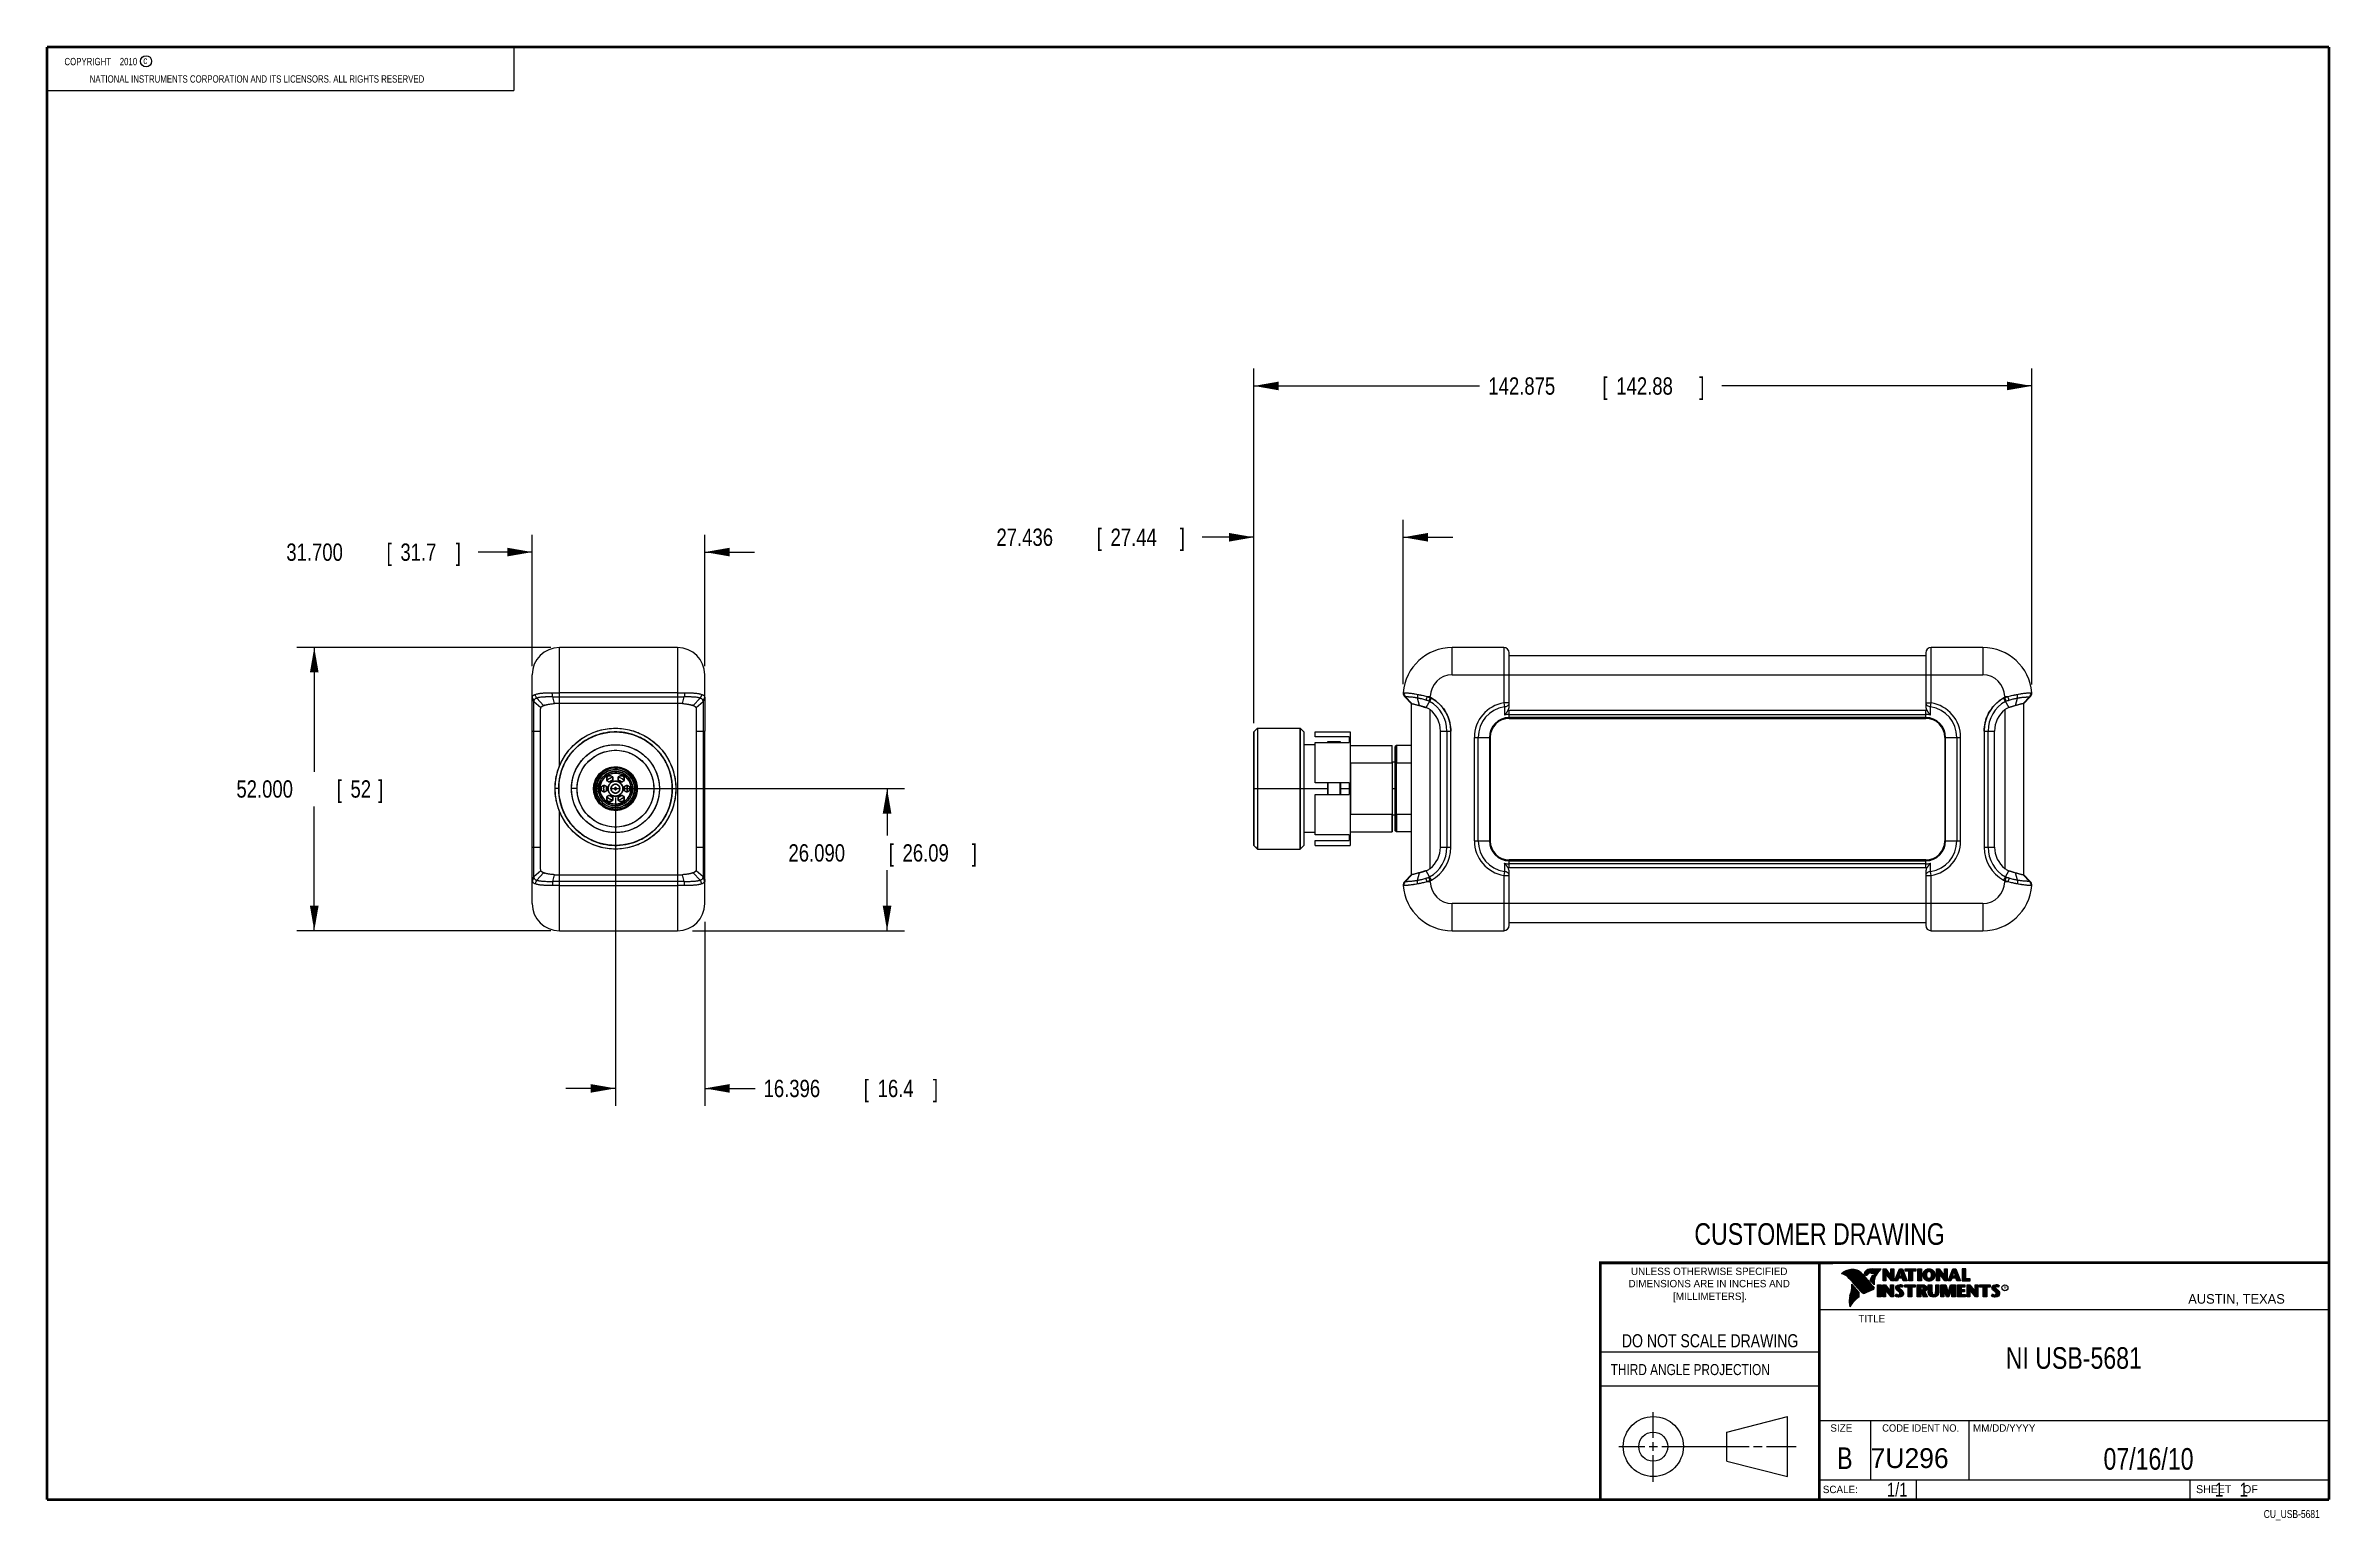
# Model space of a CAD drawing. Header units: inches. Extents: x 0.2 to 16.8, y 0.1 to 10.8.
import ezdxf
from ezdxf.enums import TextEntityAlignment as Align

# ---------------------------------------------------------------- set-up
doc = ezdxf.new("R2010")
doc.units = ezdxf.units.IN
doc.header["$LTSCALE"] = 0.935
doc.header["$MEASUREMENT"] = 0
doc.layers.get('0').update_dxf_attribs({"linetype": 'CONTINUOUS'})
doc.layers.add('DIMENSIONS', color=7, linetype='CONTINUOUS')
doc.styles.get("Standard").update_dxf_attribs({"font": 'txt', "width": 0.8})
doc.dimstyles.new('DIMSTYLE_1', dxfattribs={"dimtxt": 0.125, "dimasz": 0.18, "dimexe": 0.18, "dimexo": 0.0625, "dimgap": 0.09, "dimtad": 0, "dimtih": 1, "dimtoh": 1, "dimdec": 3, "dimzin": 4, "dimdsep": 46, "dimtxsty": 'STANDARD', "dimblk": '_FILLED', "dimblk1": '_FILLED', "dimblk2": '_FILLED', "dimcen": 0.09, "dimadec": 0, "dimazin": 0, "dimtp": 0.001, "dimtm": 0.001, "dimtfac": 1, "dimtdec": 3, "dimtofl": 0, "dimtmove": 0, "dimatfit": 3, "dimldrblk": '_FILLED', "dimfxl": 1, "dimtolj": 1, "dimtzin": 4, "dimarcsym": 0})

msp = doc.modelspace()

# ---------------------------------------------------------------- texts
at = {"color": 2, "linetype": 'CONTINUOUS', "width": 0.8}
for s, height, p in [('c', 0.053, (0.946, 10.6363)), ('NATIONAL INSTRUMENTS CORPORATION AND ITS LICENSORS. ALL RIGHTS RESERVED', 0.053, (0.5583, 10.5016)), ('THIRD ANGLE PROJECTION', 0.08, (11.5564, 1.1584))]:
    msp.add_text(s, height=height, dxfattribs=at).set_placement(p)
at = {"color": 7, "linetype": 'CONTINUOUS', "width": 0.8}
for s, height, p in [('CUSTOMER DRAWING', 0.15625, (13.0668, 2.1001)), ('DO NOT SCALE DRAWING', 0.095, (12.2754, 1.3592)), ('B', 0.1562, (13.2497, 0.4798))]:
    msp.add_text(s, height=height, dxfattribs=at).set_placement(p, align=Align.CENTER)
at = {"color": 2, "linetype": 'CONTINUOUS'}
for s, p in [('DIMENSIONS ARE IN INCHES AND', (12.2688, 1.7933)), ('UNLESS OTHERWISE SPECIFIED', (12.2688, 1.8819)), ('[MILLIMETERS].', (12.2746, 1.7015))]:
    msp.add_text(s, height=0.053254, dxfattribs=at).set_placement(p, align=Align.CENTER)
for s, height, p in [('R', 0.0217, (14.3971, 1.7782)), ('AUSTIN, TEXAS', 0.069617, (15.7327, 1.6745)), ('TITLE', 0.05325, (13.3474, 1.5397)), ('SIZE', 0.05325, (13.1451, 0.7494)), ('MM/DD/YYYY', 0.05325, (14.1765, 0.7494)), ('SCALE:', 0.05325, (13.0904, 0.3053)), ('SHEET    OF', 0.057262, (15.7892, 0.3052))]:
    msp.add_text(s, height=height, dxfattribs=at).set_placement(p)
at = {"color": 2, "linetype": 'CONTINUOUS', "width": 0.95}
msp.add_text('CODE IDENT NO.', height=0.053254, dxfattribs=at).set_placement((13.7978, 0.7494), align=Align.CENTER)
at = {"color": 7, "linetype": 'CONTINUOUS'}
msp.add_text('7U296', height=0.14316, dxfattribs=at).set_placement((13.4363, 0.4866))
at = {"color": 7, "linetype": 'CONTINUOUS', "width": 0.8}
msp.add_text('1/1', height=0.1, dxfattribs=at).set_placement((13.7025, 0.2805), align=Align.RIGHT)
at = {"color": 2, "linetype": 'CONTINUOUS', "width": 0.8}
msp.add_text('CU_USB-5681', height=0.057262, dxfattribs=at).set_placement((16.6837, 0.1254), align=Align.RIGHT)
at = {"color": 2, "linetype": 'CONTINUOUS', "insert": (0.3125, 10.6805), "char_height": 0.053, "width": 0.8904, "attachment_point": 1}
msp.add_mtext('    COPYRIGHT    2010', dxfattribs=at)
at = {"color": 7, "linetype": 'CONTINUOUS'}
for s, insert, char_height, width, attachment_point in [('NI USB-5681\\P ', (14.9051, 1.3603), 0.15625, 1.375, 2), ('07/16/10 ', (15.4455, 0.6307), 0.15625, 1.125, 2), ('    1    1', (15.8075, 0.3805), 0.1, 0.8, 1)]:
    msp.add_mtext(s, dxfattribs=dict(at, insert=insert, char_height=char_height, width=width, attachment_point=attachment_point))

# ---------------------------------------------------------------- blocks, each defined once
blk = doc.blocks.new('_FILLED')
at = {"color": 0, "linetype": 'BYBLOCK'}
blk.add_solid([(0, 0), (-1, 0.174), (-1, -0.174)], dxfattribs=at)
blk = doc.blocks.new('*D0')
at = {"layer": 'DIMENSIONS', "color": 2, "linetype": 'CONTINUOUS'}
for p, q in [((3.758, 7.108), (3.367, 7.108)), ((3.758, 6.284), (3.758, 7.233)), ((5.006, 6.284), (5.006, 7.233)), ((5.006, 7.108), (5.366, 7.108))]:
    blk.add_line(p, q, dxfattribs=at)
at = {"layer": 'DIMENSIONS', "color": 2, "linetype": 'CONTINUOUS', "xscale": 0.18, "yscale": 0.18, "zscale": 0.18}
blk.add_blockref('_FILLED', (3.758, 7.108), dxfattribs=at)
at = {"layer": 'DIMENSIONS', "color": 2, "linetype": 'CONTINUOUS', "xscale": 0.18, "yscale": 0.18, "zscale": 0.18, "rotation": 180}
blk.add_blockref('_FILLED', (5.006, 7.108), dxfattribs=at)
at = {"layer": 'DIMENSIONS', "color": 2, "linetype": 'CONTINUOUS', "width": 0.8}
for s, p in [('31.700', (1.98, 7.045)), ('[', (2.705, 7.045)), ('31.7', (2.805, 7.045)), (']', (3.205, 7.045))]:
    blk.add_text(s, height=0.125, dxfattribs=at).set_placement(p)
blk = doc.blocks.new('*D1')
at = {"layer": 'DIMENSIONS', "color": 2, "linetype": 'CONTINUOUS'}
for p, q in [((3.892, 6.418), (2.057, 6.418)), ((2.182, 6.418), (2.182, 5.52)), ((2.182, 4.371), (2.182, 5.27)), ((3.892, 4.371), (2.057, 4.371))]:
    blk.add_line(p, q, dxfattribs=at)
at = {"layer": 'DIMENSIONS', "color": 2, "linetype": 'CONTINUOUS', "xscale": 0.18, "yscale": 0.18, "zscale": 0.18}
for p, rotation in [((2.182, 6.418), 90), ((2.182, 4.371), 270)]:
    blk.add_blockref('_FILLED', p, dxfattribs=dict(at, rotation=rotation))
at = {"layer": 'DIMENSIONS', "color": 2, "linetype": 'CONTINUOUS', "width": 0.8}
for s, p in [('52.000', (1.619, 5.333)), ('[', (2.344, 5.333)), ('52', (2.444, 5.333)), (']', (2.644, 5.333))]:
    blk.add_text(s, height=0.125, dxfattribs=at).set_placement(p)
blk = doc.blocks.new('*D2')
at = {"layer": 'DIMENSIONS', "color": 2, "linetype": 'CONTINUOUS'}
for p, q in [((4.423, 5.398), (6.449, 5.398)), ((6.324, 5.398), (6.324, 5.059)), ((6.324, 4.371), (6.324, 4.809)), ((4.918, 4.371), (6.449, 4.371))]:
    blk.add_line(p, q, dxfattribs=at)
at = {"layer": 'DIMENSIONS', "color": 2, "linetype": 'CONTINUOUS', "xscale": 0.18, "yscale": 0.18, "zscale": 0.18}
for p, rotation in [((6.324, 5.398), 90), ((6.324, 4.371), 270)]:
    blk.add_blockref('_FILLED', p, dxfattribs=dict(at, rotation=rotation))
at = {"layer": 'DIMENSIONS', "color": 2, "linetype": 'CONTINUOUS', "width": 0.8}
for s, p in [('26.090', (5.611, 4.871)), ('[', (6.336, 4.871)), ('26.09', (6.436, 4.871)), (']', (6.936, 4.871))]:
    blk.add_text(s, height=0.125, dxfattribs=at).set_placement(p)
blk = doc.blocks.new('*D3')
at = {"layer": 'DIMENSIONS', "color": 2, "linetype": 'CONTINUOUS'}
for p, q in [((4.36, 5.335), (4.36, 3.106)), ((5.006, 4.436), (5.006, 3.106)), ((4.36, 3.231), (4, 3.231)), ((5.006, 3.231), (5.369, 3.231))]:
    blk.add_line(p, q, dxfattribs=at)
at = {"layer": 'DIMENSIONS', "color": 2, "linetype": 'CONTINUOUS', "xscale": 0.18, "yscale": 0.18, "zscale": 0.18}
blk.add_blockref('_FILLED', (4.36, 3.231), dxfattribs=at)
at = {"layer": 'DIMENSIONS', "color": 2, "linetype": 'CONTINUOUS', "xscale": 0.18, "yscale": 0.18, "zscale": 0.18, "rotation": 180}
blk.add_blockref('_FILLED', (5.006, 3.231), dxfattribs=at)
at = {"layer": 'DIMENSIONS', "color": 2, "linetype": 'CONTINUOUS', "width": 0.8}
for s, p in [('16.396', (5.431, 3.168)), ('[', (6.156, 3.168)), ('16.4', (6.256, 3.168)), (']', (6.656, 3.168))]:
    blk.add_text(s, height=0.125, dxfattribs=at).set_placement(p)
blk = doc.blocks.new('*D4')
at = {"layer": 'DIMENSIONS', "color": 2, "linetype": 'CONTINUOUS'}
for p, q in [((8.976, 5.871), (8.976, 8.434)), ((14.601, 6.151), (14.601, 8.434)), ((8.976, 8.309), (10.609, 8.309)), ((14.601, 8.309), (12.359, 8.309))]:
    blk.add_line(p, q, dxfattribs=at)
at = {"layer": 'DIMENSIONS', "color": 2, "linetype": 'CONTINUOUS', "xscale": 0.18, "yscale": 0.18, "zscale": 0.18}
for p, rotation in [((8.976, 8.309), 180), ((14.601, 8.309), 360)]:
    blk.add_blockref('_FILLED', p, dxfattribs=dict(at, rotation=rotation))
at = {"layer": 'DIMENSIONS', "color": 2, "linetype": 'CONTINUOUS', "width": 0.8}
for s, p in [('142.875', (10.672, 8.246)), ('[', (11.497, 8.246)), ('142.88', (11.597, 8.246)), (']', (12.197, 8.246))]:
    blk.add_text(s, height=0.125, dxfattribs=at).set_placement(p)
blk = doc.blocks.new('*D5')
at = {"layer": 'DIMENSIONS', "color": 2, "linetype": 'CONTINUOUS'}
for p, q in [((8.976, 5.871), (8.976, 7.34)), ((10.056, 6.154), (10.056, 7.34)), ((8.976, 7.215), (8.602, 7.215)), ((10.056, 7.215), (10.416, 7.215))]:
    blk.add_line(p, q, dxfattribs=at)
at = {"layer": 'DIMENSIONS', "color": 2, "linetype": 'CONTINUOUS', "xscale": 0.18, "yscale": 0.18, "zscale": 0.18}
blk.add_blockref('_FILLED', (8.976, 7.215), dxfattribs=at)
at = {"layer": 'DIMENSIONS', "color": 2, "linetype": 'CONTINUOUS', "xscale": 0.18, "yscale": 0.18, "zscale": 0.18, "rotation": 180}
blk.add_blockref('_FILLED', (10.056, 7.215), dxfattribs=at)
at = {"layer": 'DIMENSIONS', "color": 2, "linetype": 'CONTINUOUS', "width": 0.8}
for s, p in [('27.436', (7.115, 7.153)), ('[', (7.84, 7.153)), ('27.44', (7.94, 7.153)), (']', (8.44, 7.153))]:
    blk.add_text(s, height=0.125, dxfattribs=at).set_placement(p)

# ---------------------------------------------------------------- dimensions: what is measured, and where the dimension line sits
at = {"layer": 'DIMENSIONS', "color": 2, "linetype": 'CONTINUOUS'}
for base, p2, picture, middle in [((14.6012, 8.3085), (14.6012, 6.1509), '*D4', (11.4845, 8.3085)), ((10.0564, 7.2151), (10.0564, 6.154), '*D5', (7.8271, 7.2151))]:
    dim = msp.add_linear_dim(base=base, p1=(8.9762, 5.8707), p2=p2, dimstyle='DIMSTYLE_1', dxfattribs=at)
    dim.commit()
    dim.dimension.update_dxf_attribs({"geometry": picture, "text_midpoint": middle, "dimtype": 160})
for base, p1, p2, angle, picture, middle in [((3.7576, 7.1078), (5.0056, 6.2835), (3.7576, 6.2835), 180, '*D0', (2.642, 7.1078)), ((2.1817, 4.3706), (3.8919, 6.4179), (3.8919, 4.3706), 270, '*D1', (2.1817, 5.3953)), ((4.36008, 3.23078), (5.0056, 4.4364), (4.36008, 5.33529), 180, '*D3', (6.09362, 3.23078)), ((6.3238, 5.3978), (4.9182, 4.3706), (4.4226, 5.3978), 90, '*D2', (6.3238, 4.9338))]:
    dim = msp.add_linear_dim(base=base, p1=p1, p2=p2, angle=angle, dimstyle='DIMSTYLE_1', dxfattribs=at)
    dim.commit()
    dim.dimension.update_dxf_attribs({"geometry": picture, "text_midpoint": middle, "dimtype": 160})

# ---------------------------------------------------------------- linework, layer by layer
at = {"color": 2, "linetype": 'CONTINUOUS'}
for p, q in [((0.25, 10.7586), (3.625, 10.7586)), ((0.25, 10.7586), (0.25, 10.4456)), ((3.625, 10.7586), (3.625, 10.4456)), ((0.25, 10.4456), (3.625, 10.4456)), ((9.6762, 5.5853), (9.9762, 5.5853)), ((9.9762, 5.5853), (9.9762, 5.2103)), ((9.9762, 5.2103), (9.6762, 5.2103)), ((13.0652, 1.9695), (16.745, 1.9695)), ((13.0652, 1.9695), (13.0652, 0.2605)), ((13.2311, 1.8934), (13.2311, 1.8949)), ((13.2347, 1.8921), (13.2347, 1.8972)), ((13.2382, 1.8907), (13.2382, 1.8994)), ((13.2418, 1.8892), (13.2418, 1.9015)), ((13.2453, 1.8876), (13.2453, 1.9035)), ((13.2489, 1.8858), (13.2489, 1.9054)), ((13.2524, 1.8839), (13.2524, 1.9069)), ((13.256, 1.8818), (13.256, 1.9084)), ((13.2596, 1.8796), (13.2596, 1.9098)), ((13.2631, 1.8772), (13.2631, 1.9111)), ((13.2667, 1.8747), (13.2667, 1.9124)), ((13.2702, 1.872), (13.2702, 1.9135)), ((13.2738, 1.869), (13.2738, 1.9146)), ((13.2773, 1.8658), (13.2773, 1.9155)), ((13.2809, 1.8624), (13.2809, 1.9164)), ((13.2844, 1.8587), (13.2844, 1.9173)), ((13.288, 1.8549), (13.288, 1.9181)), ((13.2915, 1.851), (13.2915, 1.9188)), ((13.2951, 1.8471), (13.2951, 1.9194)), ((13.2987, 1.8431), (13.2987, 1.9198)), ((13.3022, 1.8391), (13.3022, 1.92)), ((13.3058, 1.8351), (13.3058, 1.9201)), ((13.3093, 1.8311), (13.3093, 1.9201)), ((13.3129, 1.827), (13.3129, 1.9199)), ((13.3164, 1.8229), (13.3164, 1.9196)), ((13.32, 1.8188), (13.32, 1.9192)), ((13.3235, 1.8146), (13.3235, 1.9186)), ((13.3271, 1.8104), (13.3271, 1.9179)), ((13.3306, 1.8062), (13.3306, 1.9172)), ((13.3342, 1.802), (13.3342, 1.9163)), ((13.3378, 1.7978), (13.3378, 1.9151)), ((13.3413, 1.7937), (13.3413, 1.9138)), ((13.3449, 1.7897), (13.3449, 1.9122)), ((13.3484, 1.7856), (13.3484, 1.9103)), ((13.352, 1.7817), (13.352, 1.9081)), ((13.3555, 1.7778), (13.3555, 1.9055)), ((13.3591, 1.7739), (13.3591, 1.9026)), ((13.3626, 1.7701), (13.3626, 1.8991)), ((13.3662, 1.7663), (13.3662, 1.8952)), ((13.3697, 1.7625), (13.3697, 1.8915)), ((13.3733, 1.7588), (13.3733, 1.8878)), ((13.3769, 1.7556), (13.3769, 1.8841)), ((13.3804, 1.7529), (13.3804, 1.8803)), ((13.384, 1.7512), (13.384, 1.8766)), ((13.3875, 1.7509), (13.3875, 1.8728)), ((13.4022, 1.878), (13.3901, 1.8922)), ((13.3911, 1.7518), (13.3911, 1.8691)), ((13.4029, 1.881), (13.3927, 1.893)), ((13.3946, 1.8908), (13.3946, 1.8999)), ((13.3946, 1.7533), (13.3946, 1.8653)), ((13.3982, 1.8866), (13.3982, 1.9062)), ((13.3982, 1.7548), (13.3982, 1.8615)), ((13.4017, 1.8824), (13.4017, 1.9101)), ((13.4017, 1.7563), (13.4017, 1.8574)), ((13.4053, 1.8823), (13.4053, 1.9129)), ((13.4053, 1.7578), (13.4053, 1.8531)), ((13.4088, 1.8844), (13.4088, 1.915)), ((13.4088, 1.7593), (13.4088, 1.8488)), ((13.4124, 1.887), (13.4124, 1.9167)), ((13.4124, 1.7609), (13.4124, 1.8445)), ((13.4159, 1.89), (13.4159, 1.9182)), ((13.4159, 1.7625), (13.4159, 1.8402)), ((13.4195, 1.8937), (13.4195, 1.9193)), ((13.4195, 1.7641), (13.4195, 1.8359)), ((13.4231, 1.8964), (13.4231, 1.9203)), ((13.4231, 1.7657), (13.4231, 1.8316)), ((13.4266, 1.8982), (13.4266, 1.9209)), ((13.4266, 1.7674), (13.4266, 1.8273)), ((13.4302, 1.8995), (13.4302, 1.9214)), ((13.4302, 1.7691), (13.4302, 1.823)), ((13.4414, 1.8328), (13.4319, 1.8437)), ((13.4337, 1.8997), (13.4337, 1.922)), ((13.4337, 1.7708), (13.4337, 1.8187)), ((13.4433, 1.8344), (13.4349, 1.844)), ((13.4373, 1.8991), (13.4373, 1.9224)), ((13.4373, 1.8413), (13.4373, 1.8491)), ((13.4408, 1.898), (13.4408, 1.9228)), ((13.4408, 1.8372), (13.4408, 1.8572)), ((13.4444, 1.8972), (13.4444, 1.9231)), ((13.4444, 1.8331), (13.4444, 1.8665)), ((13.4479, 1.8969), (13.4479, 1.9234)), ((13.4479, 1.8288), (13.4479, 1.873)), ((13.4515, 1.8966), (13.4515, 1.9236)), ((13.4515, 1.8247), (13.4515, 1.8764)), ((13.4529, 1.9261), (13.5132, 1.9271)), ((13.453, 1.9236), (13.5067, 1.9245)), ((13.455, 1.8965), (13.455, 1.9237)), ((13.455, 1.8207), (13.455, 1.878)), ((13.4586, 1.8964), (13.4586, 1.9237)), ((13.4586, 1.8303), (13.4586, 1.879)), ((13.4622, 1.8957), (13.4622, 1.9238)), ((13.4622, 1.8535), (13.4622, 1.8795)), ((13.4657, 1.8935), (13.4657, 1.9238)), ((13.4657, 1.8636), (13.4657, 1.8798)), ((13.4693, 1.872), (13.4693, 1.9239)), ((13.4728, 1.8794), (13.4728, 1.9239)), ((13.4764, 1.8859), (13.4764, 1.924)), ((13.4799, 1.8919), (13.4799, 1.924)), ((13.4835, 1.8973), (13.4835, 1.9241)), ((13.487, 1.9023), (13.487, 1.9242)), ((13.4906, 1.9069), (13.4906, 1.9242)), ((13.4941, 1.9112), (13.4941, 1.9243)), ((13.4977, 1.9153), (13.4977, 1.9243)), ((13.5013, 1.9191), (13.5013, 1.9244)), ((13.5261, 1.9263), (13.5451, 1.9263)), ((13.5261, 1.839), (13.5261, 1.9263)), ((13.5466, 1.839), (13.5261, 1.839)), ((13.5286, 1.9237), (13.5439, 1.9237)), ((13.5286, 1.8415), (13.5286, 1.9237)), ((13.5441, 1.8415), (13.5286, 1.8415)), ((13.5332, 1.8415), (13.5332, 1.9237)), ((13.5367, 1.8415), (13.5367, 1.9237)), ((13.5402, 1.8415), (13.5402, 1.9237)), ((13.5441, 1.8976), (13.5437, 1.9237)), ((13.5439, 1.9237), (13.5854, 1.869)), ((13.5873, 1.8415), (13.5441, 1.8976)), ((13.5441, 1.8976), (13.5441, 1.8415)), ((13.5451, 1.9263), (13.5829, 1.8765)), ((13.586, 1.839), (13.5466, 1.8902)), ((13.5466, 1.8902), (13.5466, 1.839)), ((13.5471, 1.8936), (13.5471, 1.9194)), ((13.5506, 1.8891), (13.5506, 1.9149)), ((13.5541, 1.8846), (13.5541, 1.9103)), ((13.5576, 1.8801), (13.5576, 1.9057)), ((13.561, 1.8756), (13.561, 1.9011)), ((13.5645, 1.8711), (13.5645, 1.8965)), ((13.568, 1.8665), (13.568, 1.8919)), ((13.5715, 1.862), (13.5715, 1.8874)), ((13.575, 1.8575), (13.575, 1.8828)), ((13.5784, 1.853), (13.5784, 1.8782)), ((13.5819, 1.8485), (13.5819, 1.8736)), ((13.5829, 1.9263), (13.6036, 1.9263)), ((13.5829, 1.8765), (13.5829, 1.9263)), ((13.5854, 1.9237), (13.6011, 1.9237)), ((13.5854, 1.869), (13.5854, 1.9237)), ((13.5854, 1.844), (13.5854, 1.869)), ((13.6036, 1.839), (13.586, 1.839)), ((13.6011, 1.8415), (13.5873, 1.8415)), ((13.5889, 1.8415), (13.5889, 1.9237)), ((13.5923, 1.8415), (13.5923, 1.9237)), ((13.5958, 1.8415), (13.5958, 1.9237)), ((13.5993, 1.8415), (13.5993, 1.9237)), ((13.6011, 1.9237), (13.6011, 1.8415)), ((13.6036, 1.9263), (13.6036, 1.839)), ((13.6088, 1.839), (13.6444, 1.9262)), ((13.6294, 1.839), (13.6088, 1.839)), ((13.6125, 1.8415), (13.6461, 1.9237)), ((13.6277, 1.8415), (13.6125, 1.8415)), ((13.6167, 1.8415), (13.6167, 1.8516)), ((13.6201, 1.8415), (13.6201, 1.8601)), ((13.6236, 1.8415), (13.6236, 1.8686)), ((13.6271, 1.8415), (13.6271, 1.8771)), ((13.6361, 1.8623), (13.6277, 1.8415)), ((13.6378, 1.8598), (13.6294, 1.839)), ((13.6306, 1.8486), (13.6306, 1.8857)), ((13.634, 1.8573), (13.634, 1.8942)), ((13.6665, 1.8623), (13.6361, 1.8623)), ((13.6375, 1.8623), (13.6375, 1.9027)), ((13.6647, 1.8598), (13.6378, 1.8598)), ((13.6388, 1.8711), (13.65, 1.9073)), ((13.6639, 1.8711), (13.6388, 1.8711)), ((13.641, 1.8781), (13.641, 1.9112)), ((13.641, 1.8623), (13.641, 1.8711)), ((13.6423, 1.8736), (13.6519, 1.9048)), ((13.6606, 1.8736), (13.6423, 1.8736)), ((13.6444, 1.9262), (13.6664, 1.9262)), ((13.6445, 1.8893), (13.6445, 1.9197)), ((13.6445, 1.8623), (13.6445, 1.8711)), ((13.6461, 1.9237), (13.6647, 1.9237)), ((13.6479, 1.9006), (13.6479, 1.9237)), ((13.6479, 1.8623), (13.6479, 1.8711)), ((13.65, 1.9073), (13.6541, 1.9073)), ((13.6514, 1.9073), (13.6514, 1.9237)), ((13.6514, 1.8623), (13.6514, 1.8711)), ((13.6519, 1.9048), (13.6521, 1.9048)), ((13.6521, 1.9048), (13.6606, 1.8736)), ((13.6541, 1.9073), (13.6639, 1.8711)), ((13.6549, 1.9043), (13.6549, 1.9237)), ((13.6549, 1.8623), (13.6549, 1.8711)), ((13.6584, 1.8915), (13.6584, 1.9237)), ((13.6584, 1.8623), (13.6584, 1.8711)), ((13.6618, 1.8787), (13.6618, 1.9237)), ((13.6618, 1.8623), (13.6618, 1.8711)), ((13.6647, 1.9237), (13.6959, 1.8415)), ((13.6717, 1.839), (13.6647, 1.8598)), ((13.6653, 1.8623), (13.6653, 1.922)), ((13.6664, 1.9262), (13.6995, 1.839)), ((13.6735, 1.8415), (13.6665, 1.8623)), ((13.6688, 1.8555), (13.6688, 1.9128)), ((13.6995, 1.839), (13.6717, 1.839)), ((13.6723, 1.8452), (13.6723, 1.9037)), ((13.6959, 1.8415), (13.6735, 1.8415)), ((13.6757, 1.8415), (13.6757, 1.8945)), ((13.6792, 1.8415), (13.6792, 1.8854)), ((13.6827, 1.8415), (13.6827, 1.8762)), ((13.6862, 1.8415), (13.6862, 1.8671)), ((13.6866, 1.9262), (13.7634, 1.9262)), ((13.6866, 1.9099), (13.6866, 1.9262)), ((13.7118, 1.9099), (13.6866, 1.9099)), ((13.6891, 1.9237), (13.7609, 1.9237)), ((13.6891, 1.9125), (13.6891, 1.9237)), ((13.7143, 1.9125), (13.6891, 1.9125)), ((13.6896, 1.8415), (13.6896, 1.8579)), ((13.6931, 1.9125), (13.6931, 1.9237)), ((13.6931, 1.8415), (13.6931, 1.8488)), ((13.6966, 1.9125), (13.6966, 1.9237)), ((13.7001, 1.9125), (13.7001, 1.9237)), ((13.7035, 1.9125), (13.7035, 1.9237)), ((13.707, 1.9125), (13.707, 1.9237)), ((13.7105, 1.9125), (13.7105, 1.9237)), ((13.7118, 1.839), (13.7118, 1.9099)), ((13.7382, 1.839), (13.7118, 1.839)), ((13.7143, 1.9125), (13.714, 1.9237)), ((13.7143, 1.8415), (13.7143, 1.9125)), ((13.7357, 1.8415), (13.7143, 1.8415)), ((13.7174, 1.8415), (13.7174, 1.9237)), ((13.7209, 1.8415), (13.7209, 1.9237)), ((13.7244, 1.8415), (13.7244, 1.9237)), ((13.7279, 1.8415), (13.7279, 1.9237)), ((13.7313, 1.8415), (13.7313, 1.9237)), ((13.7357, 1.9125), (13.7348, 1.9237)), ((13.7609, 1.9125), (13.7357, 1.9125)), ((13.7357, 1.9125), (13.7357, 1.8415)), ((13.7634, 1.9099), (13.7382, 1.9099)), ((13.7382, 1.9099), (13.7382, 1.839)), ((13.7383, 1.9125), (13.7383, 1.9237)), ((13.7418, 1.9125), (13.7418, 1.9237)), ((13.7452, 1.9125), (13.7452, 1.9237)), ((13.7487, 1.9125), (13.7487, 1.9237)), ((13.7522, 1.9125), (13.7522, 1.9237)), ((13.7557, 1.9125), (13.7557, 1.9237)), ((13.7591, 1.9125), (13.7591, 1.9237)), ((13.7609, 1.9237), (13.7609, 1.9125)), ((13.7634, 1.9262), (13.7634, 1.9099)), ((13.7768, 1.9262), (13.8031, 1.9262)), ((13.7768, 1.839), (13.7768, 1.9262)), ((13.8031, 1.839), (13.7768, 1.839)), ((13.7794, 1.9237), (13.8006, 1.9237)), ((13.7794, 1.8415), (13.7794, 1.9237)), ((13.8006, 1.8415), (13.7794, 1.8415)), ((13.7835, 1.8415), (13.7835, 1.9237)), ((13.787, 1.8415), (13.787, 1.9237)), ((13.7904, 1.8415), (13.7904, 1.9237)), ((13.7939, 1.8415), (13.7939, 1.9237)), ((13.7974, 1.8415), (13.7974, 1.9237)), ((13.8006, 1.9237), (13.8006, 1.8415)), ((13.8031, 1.9262), (13.8031, 1.839)), ((13.8154, 1.8853), (13.8155, 1.8871)), ((13.8154, 1.8834), (13.8154, 1.8853)), ((13.8154, 1.8816), (13.8154, 1.8834)), ((13.8155, 1.8797), (13.8154, 1.8816)), ((13.8155, 1.8871), (13.8157, 1.8889)), ((13.8157, 1.8779), (13.8155, 1.8797)), ((13.8157, 1.8889), (13.8159, 1.8907)), ((13.8159, 1.876), (13.8157, 1.8779)), ((13.8159, 1.8907), (13.8161, 1.8924)), ((13.8162, 1.8742), (13.8159, 1.876)), ((13.8161, 1.8924), (13.8165, 1.8941)), ((13.8166, 1.8724), (13.8162, 1.8742)), ((13.8165, 1.8941), (13.8169, 1.8958)), ((13.817, 1.8706), (13.8166, 1.8724)), ((13.8169, 1.8958), (13.8174, 1.8975)), ((13.8174, 1.8689), (13.817, 1.8706)), ((13.8174, 1.8975), (13.8179, 1.8991)), ((13.8179, 1.8672), (13.8174, 1.8689)), ((13.8179, 1.8991), (13.8185, 1.9006)), ((13.8179, 1.8852), (13.818, 1.8869)), ((13.8179, 1.8834), (13.8179, 1.8852)), ((13.818, 1.8817), (13.8179, 1.8834)), ((13.8185, 1.8655), (13.8179, 1.8672)), ((13.818, 1.8869), (13.8182, 1.8886)), ((13.8181, 1.8799), (13.818, 1.8817)), ((13.8182, 1.8781), (13.8181, 1.8799)), ((13.8182, 1.8886), (13.8184, 1.8903)), ((13.8184, 1.8764), (13.8182, 1.8781)), ((13.8184, 1.8903), (13.8186, 1.892)), ((13.8187, 1.8746), (13.8184, 1.8764)), ((13.8185, 1.9006), (13.8191, 1.9021)), ((13.8191, 1.8639), (13.8185, 1.8655)), ((13.8186, 1.892), (13.819, 1.8936)), ((13.8191, 1.8729), (13.8187, 1.8746)), ((13.819, 1.8936), (13.8193, 1.8952)), ((13.8191, 1.9021), (13.8198, 1.9036)), ((13.8194, 1.8712), (13.8191, 1.8729)), ((13.8198, 1.8623), (13.8191, 1.8639)), ((13.8193, 1.8952), (13.8198, 1.8967)), ((13.8199, 1.8696), (13.8194, 1.8712)), ((13.8198, 1.9036), (13.8206, 1.9051)), ((13.8198, 1.8967), (13.8203, 1.8982)), ((13.8205, 1.8607), (13.8198, 1.8623)), ((13.8204, 1.8679), (13.8199, 1.8696)), ((13.8203, 1.8982), (13.8208, 1.8997)), ((13.8209, 1.8664), (13.8204, 1.8679)), ((13.8213, 1.8592), (13.8205, 1.8607)), ((13.8206, 1.9051), (13.8214, 1.9065)), ((13.8208, 1.8997), (13.8214, 1.9011)), ((13.8209, 1.8664), (13.8208, 1.8997)), ((13.8215, 1.8648), (13.8209, 1.8664)), ((13.8221, 1.8578), (13.8213, 1.8592)), ((13.8214, 1.9065), (13.8223, 1.9079)), ((13.8214, 1.9011), (13.8221, 1.9025)), ((13.8221, 1.8633), (13.8215, 1.8648)), ((13.8221, 1.9025), (13.8228, 1.9038)), ((13.8228, 1.8619), (13.8221, 1.8633)), ((13.823, 1.8563), (13.8221, 1.8578)), ((13.8223, 1.9079), (13.8232, 1.9092)), ((13.8228, 1.9038), (13.8236, 1.9052)), ((13.8235, 1.8604), (13.8228, 1.8619)), ((13.8239, 1.855), (13.823, 1.8563)), ((13.8232, 1.9092), (13.8243, 1.9106)), ((13.8243, 1.8591), (13.8235, 1.8604)), ((13.8236, 1.9052), (13.8244, 1.9065)), ((13.8249, 1.8536), (13.8239, 1.855)), ((13.8243, 1.9106), (13.8253, 1.9119)), ((13.8243, 1.8591), (13.8244, 1.9065)), ((13.8251, 1.8577), (13.8243, 1.8591)), ((13.8244, 1.9065), (13.8253, 1.9077)), ((13.826, 1.8523), (13.8249, 1.8536)), ((13.826, 1.8564), (13.8251, 1.8577)), ((13.8253, 1.9119), (13.8265, 1.9132)), ((13.8253, 1.9077), (13.8262, 1.909)), ((13.8269, 1.8552), (13.826, 1.8564)), ((13.8271, 1.8511), (13.826, 1.8523)), ((13.8262, 1.909), (13.8273, 1.9102)), ((13.8265, 1.9132), (13.8276, 1.9144)), ((13.8279, 1.854), (13.8269, 1.8552)), ((13.8282, 1.8499), (13.8271, 1.8511)), ((13.8273, 1.9102), (13.8283, 1.9114)), ((13.8276, 1.9144), (13.8288, 1.9156)), ((13.8279, 1.854), (13.8283, 1.9114)), ((13.8289, 1.8528), (13.8279, 1.854)), ((13.8294, 1.8487), (13.8282, 1.8499)), ((13.8283, 1.9114), (13.8294, 1.9126)), ((13.8288, 1.9156), (13.8301, 1.9167)), ((13.83, 1.8517), (13.8289, 1.8528)), ((13.8294, 1.9126), (13.8306, 1.9137)), ((13.8306, 1.8476), (13.8294, 1.8487)), ((13.8311, 1.8506), (13.83, 1.8517)), ((13.8301, 1.9167), (13.8314, 1.9178)), ((13.8306, 1.9137), (13.8318, 1.9148)), ((13.8319, 1.8466), (13.8306, 1.8476)), ((13.8311, 1.8506), (13.8318, 1.9148)), ((13.8323, 1.8496), (13.8311, 1.8506)), ((13.8314, 1.9178), (13.8327, 1.9188)), ((13.8318, 1.9148), (13.833, 1.9158)), ((13.8332, 1.8456), (13.8319, 1.8466)), ((13.8335, 1.8486), (13.8323, 1.8496)), ((13.8327, 1.9188), (13.834, 1.9198)), ((13.833, 1.9158), (13.8342, 1.9168)), ((13.8346, 1.8447), (13.8332, 1.8456)), ((13.8347, 1.8477), (13.8335, 1.8486)), ((13.834, 1.9198), (13.8354, 1.9207)), ((13.8342, 1.9168), (13.8355, 1.9177)), ((13.836, 1.8438), (13.8346, 1.8447)), ((13.8347, 1.8477), (13.8355, 1.9177)), ((13.836, 1.8468), (13.8347, 1.8477)), ((13.8354, 1.9207), (13.8368, 1.9215)), ((13.8355, 1.9177), (13.8368, 1.9185)), ((13.8373, 1.846), (13.836, 1.8468)), ((13.8374, 1.843), (13.836, 1.8438)), ((13.8368, 1.9215), (13.8382, 1.9223)), ((13.8368, 1.9185), (13.8381, 1.9193)), ((13.8386, 1.8452), (13.8373, 1.846)), ((13.839, 1.8423), (13.8374, 1.843)), ((13.8381, 1.9193), (13.8394, 1.92)), ((13.8386, 1.8452), (13.8381, 1.9193)), ((13.8382, 1.9223), (13.8397, 1.923)), ((13.84, 1.8445), (13.8386, 1.8452)), ((13.8405, 1.8416), (13.839, 1.8423)), ((13.8394, 1.92), (13.8408, 1.9207)), ((13.8397, 1.923), (13.8412, 1.9237)), ((13.8397, 1.8857), (13.8398, 1.8868)), ((13.8397, 1.8845), (13.8397, 1.8857)), ((13.8397, 1.8833), (13.8397, 1.8845)), ((13.8397, 1.8821), (13.8397, 1.8833)), ((13.8397, 1.8809), (13.8397, 1.8821)), ((13.8398, 1.8796), (13.8397, 1.8809)), ((13.8398, 1.8868), (13.8399, 1.888)), ((13.8399, 1.8784), (13.8398, 1.8796)), ((13.8399, 1.888), (13.84, 1.8891)), ((13.84, 1.8773), (13.8399, 1.8784)), ((13.84, 1.8891), (13.8401, 1.8902)), ((13.8401, 1.8761), (13.84, 1.8773)), ((13.8415, 1.8439), (13.84, 1.8445)), ((13.8401, 1.8902), (13.8402, 1.8913)), ((13.8402, 1.8749), (13.8401, 1.8761)), ((13.8402, 1.8913), (13.8403, 1.8924)), ((13.8404, 1.8738), (13.8402, 1.8749)), ((13.8403, 1.8924), (13.8405, 1.8934)), ((13.8405, 1.8727), (13.8404, 1.8738)), ((13.8405, 1.8934), (13.8407, 1.8944)), ((13.8407, 1.8716), (13.8405, 1.8727)), ((13.8421, 1.8409), (13.8405, 1.8416)), ((13.8407, 1.8944), (13.8409, 1.8954)), ((13.841, 1.8706), (13.8407, 1.8716)), ((13.8408, 1.9207), (13.8422, 1.9213)), ((13.8409, 1.8954), (13.8411, 1.8963)), ((13.8412, 1.8696), (13.841, 1.8706)), ((13.8411, 1.8963), (13.8414, 1.8972)), ((13.8412, 1.9237), (13.8427, 1.9243)), ((13.8414, 1.8686), (13.8412, 1.8696)), ((13.8414, 1.8972), (13.8416, 1.8981)), ((13.8417, 1.8677), (13.8414, 1.8686)), ((13.8415, 1.8439), (13.8417, 1.8678)), ((13.843, 1.8433), (13.8415, 1.8439)), ((13.8416, 1.8981), (13.8419, 1.899)), ((13.842, 1.8667), (13.8417, 1.8677)), ((13.8419, 1.899), (13.8422, 1.8999)), ((13.842, 1.8991), (13.8422, 1.9213)), ((13.8423, 1.8658), (13.842, 1.8667)), ((13.8438, 1.8404), (13.8421, 1.8409)), ((13.8422, 1.9213), (13.8436, 1.9219)), ((13.8422, 1.8999), (13.8426, 1.9007)), ((13.8422, 1.8844), (13.8423, 1.8856)), ((13.8422, 1.8833), (13.8422, 1.8844)), ((13.8422, 1.8821), (13.8422, 1.8833)), ((13.8423, 1.8809), (13.8422, 1.8821)), ((13.8423, 1.8867), (13.8424, 1.8878)), ((13.8423, 1.8856), (13.8423, 1.8867)), ((13.8423, 1.8798), (13.8423, 1.8809)), ((13.8424, 1.8786), (13.8423, 1.8798)), ((13.8427, 1.865), (13.8423, 1.8658)), ((13.8424, 1.8878), (13.8425, 1.8889)), ((13.8425, 1.8775), (13.8424, 1.8786)), ((13.8425, 1.8889), (13.8426, 1.89)), ((13.8426, 1.8764), (13.8425, 1.8775)), ((13.8426, 1.9007), (13.843, 1.9016)), ((13.8426, 1.89), (13.8427, 1.891)), ((13.8427, 1.8753), (13.8426, 1.8764)), ((13.8427, 1.9243), (13.8443, 1.9248)), ((13.8427, 1.891), (13.8428, 1.892)), ((13.8429, 1.8742), (13.8427, 1.8753)), ((13.8431, 1.8641), (13.8427, 1.865)), ((13.8428, 1.892), (13.843, 1.893)), ((13.843, 1.8731), (13.8429, 1.8742)), ((13.843, 1.9016), (13.8434, 1.9024)), ((13.843, 1.893), (13.8432, 1.8939)), ((13.8432, 1.8721), (13.843, 1.8731)), ((13.8445, 1.8428), (13.843, 1.8433)), ((13.8434, 1.8633), (13.8431, 1.8641)), ((13.8432, 1.8939), (13.8434, 1.8948)), ((13.8434, 1.8712), (13.8432, 1.8721)), ((13.8434, 1.9024), (13.8438, 1.9032)), ((13.8434, 1.8948), (13.8436, 1.8957)), ((13.8436, 1.8702), (13.8434, 1.8712)), ((13.8439, 1.8625), (13.8434, 1.8633)), ((13.8436, 1.9219), (13.8451, 1.9224)), ((13.8436, 1.8957), (13.8438, 1.8965)), ((13.8439, 1.8693), (13.8436, 1.8702)), ((13.8438, 1.9032), (13.8443, 1.904)), ((13.8438, 1.8965), (13.844, 1.8974)), ((13.8455, 1.8399), (13.8438, 1.8404)), ((13.8441, 1.8684), (13.8439, 1.8693)), ((13.8443, 1.8617), (13.8439, 1.8625)), ((13.844, 1.8974), (13.8443, 1.8982)), ((13.8444, 1.8676), (13.8441, 1.8684)), ((13.8443, 1.9248), (13.8459, 1.9253)), ((13.8443, 1.904), (13.8447, 1.9047)), ((13.8443, 1.8982), (13.8446, 1.899)), ((13.8448, 1.8609), (13.8443, 1.8617)), ((13.8447, 1.8667), (13.8444, 1.8676)), ((13.8462, 1.8423), (13.8445, 1.8428)), ((13.8446, 1.899), (13.8449, 1.8997)), ((13.8447, 1.9047), (13.8453, 1.9055)), ((13.845, 1.8659), (13.8447, 1.8667)), ((13.8453, 1.8602), (13.8448, 1.8609)), ((13.8449, 1.8997), (13.8453, 1.9005)), ((13.8454, 1.8651), (13.845, 1.8659)), ((13.8451, 1.9224), (13.8466, 1.9229)), ((13.8453, 1.9055), (13.8451, 1.9224)), ((13.8453, 1.9055), (13.8458, 1.9062)), ((13.8453, 1.9005), (13.8456, 1.9012)), ((13.8458, 1.8595), (13.8453, 1.8602)), ((13.8457, 1.8644), (13.8454, 1.8651)), ((13.8473, 1.8395), (13.8455, 1.8399)), ((13.8456, 1.9012), (13.846, 1.902)), ((13.8461, 1.8637), (13.8457, 1.8644)), ((13.8458, 1.9062), (13.8464, 1.9068)), ((13.8464, 1.8588), (13.8458, 1.8595)), ((13.846, 1.8424), (13.8458, 1.8595)), ((13.8459, 1.9253), (13.8476, 1.9257)), ((13.846, 1.902), (13.8464, 1.9027)), ((13.8465, 1.863), (13.8461, 1.8637)), ((13.8478, 1.8419), (13.8462, 1.8423)), ((13.8464, 1.9068), (13.847, 1.9074)), ((13.8464, 1.9027), (13.8468, 1.9033)), ((13.847, 1.8581), (13.8464, 1.8588)), ((13.8469, 1.8623), (13.8465, 1.863)), ((13.8466, 1.9229), (13.8481, 1.9233)), ((13.8468, 1.9033), (13.8473, 1.9039)), ((13.8473, 1.8617), (13.8469, 1.8623)), ((13.847, 1.9074), (13.8477, 1.908)), ((13.8477, 1.8575), (13.847, 1.8581)), ((13.8473, 1.9039), (13.8478, 1.9045)), ((13.8478, 1.8611), (13.8473, 1.8617)), ((13.8491, 1.8391), (13.8473, 1.8395)), ((13.8476, 1.9257), (13.8492, 1.9261)), ((13.8477, 1.908), (13.8483, 1.9086)), ((13.8483, 1.857), (13.8477, 1.8575)), ((13.8478, 1.9045), (13.8482, 1.9051)), ((13.8483, 1.8605), (13.8478, 1.8611)), ((13.8495, 1.8416), (13.8478, 1.8419)), ((13.8481, 1.9233), (13.8497, 1.9236)), ((13.8482, 1.9051), (13.8488, 1.9056)), ((13.8483, 1.9086), (13.849, 1.9091)), ((13.8488, 1.8599), (13.8483, 1.8605)), ((13.849, 1.8564), (13.8483, 1.857)), ((13.8488, 1.9056), (13.8493, 1.9061)), ((13.8494, 1.8594), (13.8488, 1.8599)), ((13.849, 1.9091), (13.8497, 1.9095)), ((13.8498, 1.8559), (13.849, 1.8564)), ((13.8509, 1.8388), (13.8491, 1.8391)), ((13.8492, 1.9261), (13.8509, 1.9264)), ((13.8493, 1.9061), (13.8498, 1.9065)), ((13.8499, 1.8589), (13.8494, 1.8594)), ((13.8495, 1.9094), (13.8495, 1.9236)), ((13.8495, 1.8416), (13.8495, 1.8561)), ((13.8513, 1.8413), (13.8495, 1.8416)), ((13.8497, 1.9236), (13.8513, 1.9239)), ((13.8497, 1.9095), (13.8505, 1.9099)), ((13.8498, 1.9065), (13.8504, 1.9069)), ((13.8505, 1.8555), (13.8498, 1.8559)), ((13.8505, 1.8585), (13.8499, 1.8589)), ((13.8504, 1.9069), (13.851, 1.9073)), ((13.8505, 1.9099), (13.8512, 1.9103)), ((13.8511, 1.8581), (13.8505, 1.8585)), ((13.8513, 1.8551), (13.8505, 1.8555)), ((13.8509, 1.9264), (13.8527, 1.9266)), ((13.8528, 1.8386), (13.8509, 1.8388)), ((13.851, 1.9073), (13.8516, 1.9077)), ((13.8518, 1.8577), (13.8511, 1.8581)), ((13.8512, 1.9103), (13.852, 1.9106)), ((13.8513, 1.9239), (13.853, 1.9241)), ((13.8521, 1.8547), (13.8513, 1.8551)), ((13.853, 1.8411), (13.8513, 1.8413)), ((13.8516, 1.9077), (13.8523, 1.908)), ((13.8524, 1.8574), (13.8518, 1.8577)), ((13.852, 1.9106), (13.8528, 1.9109)), ((13.853, 1.8544), (13.8521, 1.8547)), ((13.8523, 1.908), (13.8529, 1.9083)), ((13.8531, 1.8571), (13.8524, 1.8574)), ((13.8527, 1.9266), (13.8544, 1.9268)), ((13.8528, 1.9109), (13.8536, 1.9111)), ((13.8547, 1.8384), (13.8528, 1.8386)), ((13.8529, 1.9083), (13.8536, 1.9085)), ((13.853, 1.9241), (13.8546, 1.9243)), ((13.853, 1.9109), (13.853, 1.9241)), ((13.8538, 1.8542), (13.853, 1.8544)), ((13.853, 1.8411), (13.853, 1.8544)), ((13.8548, 1.841), (13.853, 1.8411)), ((13.8538, 1.8568), (13.8531, 1.8571)), ((13.8536, 1.9111), (13.8545, 1.9113)), ((13.8536, 1.9085), (13.8543, 1.9087)), ((13.8545, 1.8566), (13.8538, 1.8568)), ((13.8547, 1.854), (13.8538, 1.8542)), ((13.8543, 1.9087), (13.855, 1.9089)), ((13.8544, 1.9268), (13.8561, 1.9269)), ((13.8545, 1.9113), (13.8553, 1.9115)), ((13.8552, 1.8564), (13.8545, 1.8566)), ((13.8546, 1.9243), (13.8563, 1.9244)), ((13.8556, 1.8538), (13.8547, 1.854)), ((13.8565, 1.8384), (13.8547, 1.8384)), ((13.8566, 1.8409), (13.8548, 1.841)), ((13.855, 1.9089), (13.8557, 1.909)), ((13.8559, 1.8563), (13.8552, 1.8564)), ((13.8553, 1.9115), (13.8562, 1.9116)), ((13.8565, 1.8537), (13.8556, 1.8538)), ((13.8557, 1.909), (13.8565, 1.9091)), ((13.8567, 1.8562), (13.8559, 1.8563)), ((13.8561, 1.9269), (13.8579, 1.927)), ((13.8562, 1.9116), (13.8571, 1.9117)), ((13.8563, 1.9244), (13.8579, 1.9245)), ((13.8565, 1.9116), (13.8565, 1.9244)), ((13.8565, 1.9091), (13.8572, 1.9092)), ((13.8574, 1.8537), (13.8565, 1.8537)), ((13.8565, 1.8409), (13.8565, 1.8537)), ((13.8584, 1.8383), (13.8565, 1.8384)), ((13.8584, 1.8408), (13.8566, 1.8409)), ((13.8574, 1.8562), (13.8567, 1.8562)), ((13.8571, 1.9117), (13.858, 1.9117)), ((13.8572, 1.9092), (13.858, 1.9092)), ((13.8582, 1.8562), (13.8574, 1.8562)), ((13.8583, 1.8537), (13.8574, 1.8537)), ((13.8579, 1.927), (13.8596, 1.927)), ((13.8579, 1.9245), (13.8596, 1.9244)), ((13.858, 1.9117), (13.8589, 1.9117)), ((13.858, 1.9092), (13.8587, 1.9091)), ((13.8589, 1.8563), (13.8582, 1.8562)), ((13.8592, 1.8537), (13.8583, 1.8537)), ((13.8601, 1.8409), (13.8584, 1.8408)), ((13.8602, 1.8384), (13.8584, 1.8383)), ((13.8587, 1.9091), (13.8595, 1.9091)), ((13.8589, 1.9117), (13.8598, 1.9116)), ((13.8597, 1.8564), (13.8589, 1.8563)), ((13.8601, 1.8539), (13.8592, 1.8537)), ((13.8595, 1.9091), (13.8602, 1.909)), ((13.8596, 1.927), (13.8614, 1.9269)), ((13.8596, 1.9244), (13.8612, 1.9243)), ((13.8605, 1.8565), (13.8597, 1.8564)), ((13.8598, 1.9116), (13.8607, 1.9114)), ((13.8599, 1.8409), (13.8601, 1.8539)), ((13.861, 1.854), (13.8601, 1.8539)), ((13.8618, 1.841), (13.8601, 1.8409)), ((13.8602, 1.909), (13.861, 1.9088)), ((13.862, 1.8384), (13.8602, 1.8384)), ((13.8612, 1.8567), (13.8605, 1.8565)), ((13.8607, 1.9114), (13.8616, 1.9113)), ((13.861, 1.9114), (13.8612, 1.9243)), ((13.861, 1.9088), (13.8617, 1.9086)), ((13.8619, 1.8542), (13.861, 1.854)), ((13.8612, 1.9243), (13.8628, 1.9242)), ((13.862, 1.8569), (13.8612, 1.8567)), ((13.8614, 1.9269), (13.8631, 1.9267)), ((13.8616, 1.9113), (13.8624, 1.911)), ((13.8617, 1.9086), (13.8624, 1.9084)), ((13.8635, 1.8411), (13.8618, 1.841)), ((13.8627, 1.8545), (13.8619, 1.8542)), ((13.8627, 1.8571), (13.862, 1.8569)), ((13.8638, 1.8386), (13.862, 1.8384)), ((13.8624, 1.911), (13.8632, 1.9108)), ((13.8624, 1.9084), (13.8631, 1.9081)), ((13.8634, 1.8574), (13.8627, 1.8571)), ((13.8636, 1.8547), (13.8627, 1.8545)), ((13.8628, 1.9242), (13.8644, 1.924)), ((13.8631, 1.9267), (13.8648, 1.9265)), ((13.8631, 1.9081), (13.8638, 1.9079)), ((13.8632, 1.9108), (13.864, 1.9105)), ((13.8641, 1.8577), (13.8634, 1.8574)), ((13.8634, 1.8411), (13.8636, 1.8547)), ((13.8652, 1.8413), (13.8635, 1.8411)), ((13.8644, 1.8551), (13.8636, 1.8547)), ((13.8638, 1.9079), (13.8645, 1.9076)), ((13.8656, 1.8388), (13.8638, 1.8386)), ((13.864, 1.9105), (13.8648, 1.9102)), ((13.8647, 1.858), (13.8641, 1.8577)), ((13.8643, 1.9104), (13.8644, 1.924)), ((13.8644, 1.924), (13.8661, 1.9237)), ((13.8652, 1.8554), (13.8644, 1.8551)), ((13.8645, 1.9076), (13.8651, 1.9072)), ((13.8653, 1.8584), (13.8647, 1.858)), ((13.8648, 1.9265), (13.8665, 1.9262)), ((13.8648, 1.9102), (13.8656, 1.9098)), ((13.8651, 1.9072), (13.8657, 1.9069)), ((13.8659, 1.8558), (13.8652, 1.8554)), ((13.8668, 1.8416), (13.8652, 1.8413)), ((13.8659, 1.8588), (13.8653, 1.8584)), ((13.8656, 1.9098), (13.8663, 1.9094)), ((13.8673, 1.8391), (13.8656, 1.8388)), ((13.8657, 1.9069), (13.8662, 1.9065)), ((13.8665, 1.8592), (13.8659, 1.8588)), ((13.8667, 1.8562), (13.8659, 1.8558)), ((13.8661, 1.9237), (13.8676, 1.9233)), ((13.8662, 1.9065), (13.8668, 1.9061)), ((13.8663, 1.9094), (13.867, 1.909)), ((13.8665, 1.9262), (13.8682, 1.9258)), ((13.867, 1.8596), (13.8665, 1.8592)), ((13.8674, 1.8567), (13.8667, 1.8562)), ((13.8668, 1.9061), (13.8673, 1.9056)), ((13.8685, 1.842), (13.8668, 1.8416)), ((13.8669, 1.8416), (13.867, 1.8565)), ((13.867, 1.909), (13.8677, 1.9085)), ((13.8675, 1.8601), (13.867, 1.8596)), ((13.8673, 1.9056), (13.8677, 1.9052)), ((13.869, 1.8395), (13.8673, 1.8391)), ((13.8681, 1.8572), (13.8674, 1.8567)), ((13.8675, 1.9087), (13.8676, 1.9233)), ((13.868, 1.8606), (13.8675, 1.8601)), ((13.8676, 1.9233), (13.8692, 1.9229)), ((13.8677, 1.9085), (13.8683, 1.908)), ((13.8677, 1.9052), (13.8682, 1.9047)), ((13.8684, 1.8612), (13.868, 1.8606)), ((13.8687, 1.8577), (13.8681, 1.8572)), ((13.8682, 1.9258), (13.8699, 1.9254)), ((13.8682, 1.9047), (13.8686, 1.9042)), ((13.8683, 1.908), (13.869, 1.9075)), ((13.8688, 1.8618), (13.8684, 1.8612)), ((13.8701, 1.8424), (13.8685, 1.842)), ((13.8686, 1.9042), (13.869, 1.9037)), ((13.8693, 1.8583), (13.8687, 1.8577)), ((13.8693, 1.8624), (13.8688, 1.8618)), ((13.869, 1.9075), (13.8695, 1.907)), ((13.869, 1.9037), (13.8694, 1.9031)), ((13.8707, 1.8399), (13.869, 1.8395)), ((13.8692, 1.9229), (13.8708, 1.9225)), ((13.8696, 1.8631), (13.8693, 1.8624)), ((13.8699, 1.859), (13.8693, 1.8583)), ((13.8694, 1.9031), (13.8698, 1.9025)), ((13.8695, 1.907), (13.8701, 1.9064)), ((13.87, 1.8638), (13.8696, 1.8631)), ((13.8698, 1.9025), (13.8701, 1.9019)), ((13.8699, 1.9254), (13.8715, 1.9249)), ((13.8704, 1.8596), (13.8699, 1.859)), ((13.8704, 1.8645), (13.87, 1.8638)), ((13.8701, 1.9064), (13.8706, 1.9058)), ((13.8701, 1.9019), (13.8704, 1.9012)), ((13.8716, 1.8428), (13.8701, 1.8424)), ((13.8704, 1.9012), (13.8708, 1.9005)), ((13.8707, 1.8653), (13.8704, 1.8645)), ((13.8709, 1.8603), (13.8704, 1.8596)), ((13.8706, 1.9058), (13.8711, 1.9052)), ((13.871, 1.8661), (13.8707, 1.8653)), ((13.8724, 1.8404), (13.8707, 1.8399)), ((13.8708, 1.9225), (13.8723, 1.922)), ((13.871, 1.9053), (13.8708, 1.9225)), ((13.8708, 1.9005), (13.8711, 1.8998)), ((13.8714, 1.8611), (13.8709, 1.8603)), ((13.8713, 1.8669), (13.871, 1.8661)), ((13.8711, 1.9052), (13.8715, 1.9045)), ((13.8711, 1.8998), (13.8714, 1.899)), ((13.8716, 1.8677), (13.8713, 1.8669)), ((13.8714, 1.899), (13.8717, 1.8981)), ((13.8719, 1.8618), (13.8714, 1.8611)), ((13.8716, 1.8428), (13.8714, 1.8611)), ((13.8715, 1.9249), (13.8732, 1.9243)), ((13.8715, 1.9045), (13.872, 1.9038)), ((13.8719, 1.8686), (13.8716, 1.8677)), ((13.8732, 1.8434), (13.8716, 1.8428)), ((13.8717, 1.8981), (13.8719, 1.8972)), ((13.8719, 1.8972), (13.8722, 1.8963)), ((13.8722, 1.8695), (13.8719, 1.8686)), ((13.8723, 1.8626), (13.8719, 1.8618)), ((13.872, 1.9038), (13.8724, 1.9031)), ((13.8722, 1.8963), (13.8724, 1.8954)), ((13.8724, 1.8704), (13.8722, 1.8695)), ((13.8723, 1.922), (13.8738, 1.9214)), ((13.8727, 1.8634), (13.8723, 1.8626)), ((13.8724, 1.9031), (13.8727, 1.9023)), ((13.8724, 1.8954), (13.8727, 1.8944)), ((13.8727, 1.8713), (13.8724, 1.8704)), ((13.8741, 1.841), (13.8724, 1.8404)), ((13.8727, 1.9023), (13.8731, 1.9015)), ((13.8727, 1.8944), (13.8729, 1.8933)), ((13.8729, 1.8723), (13.8727, 1.8713)), ((13.873, 1.8643), (13.8727, 1.8634)), ((13.8729, 1.8933), (13.8731, 1.8923)), ((13.8731, 1.8733), (13.8729, 1.8723)), ((13.8734, 1.8651), (13.873, 1.8643)), ((13.8731, 1.9015), (13.8734, 1.9007)), ((13.8731, 1.8923), (13.8732, 1.8912)), ((13.8732, 1.8743), (13.8731, 1.8733)), ((13.8732, 1.9243), (13.8748, 1.9237)), ((13.8732, 1.8912), (13.8734, 1.8901)), ((13.8734, 1.8753), (13.8732, 1.8743)), ((13.8747, 1.844), (13.8732, 1.8434)), ((13.8734, 1.9007), (13.8737, 1.8998)), ((13.8734, 1.8901), (13.8735, 1.889)), ((13.8735, 1.8764), (13.8734, 1.8753)), ((13.8737, 1.866), (13.8734, 1.8651)), ((13.8735, 1.889), (13.8736, 1.8878)), ((13.8736, 1.8775), (13.8735, 1.8764)), ((13.8736, 1.8878), (13.8737, 1.8867)), ((13.8737, 1.8786), (13.8736, 1.8775)), ((13.8737, 1.8998), (13.8741, 1.8989)), ((13.8737, 1.8867), (13.8737, 1.8855)), ((13.8737, 1.8855), (13.8738, 1.8844)), ((13.8738, 1.8798), (13.8737, 1.8786)), ((13.874, 1.8669), (13.8737, 1.866)), ((13.8738, 1.9214), (13.8753, 1.9207)), ((13.8741, 1.8988), (13.8738, 1.9214)), ((13.8738, 1.8844), (13.8738, 1.8832)), ((13.8738, 1.8832), (13.8738, 1.8821)), ((13.8738, 1.8821), (13.8738, 1.8809)), ((13.8738, 1.8809), (13.8738, 1.8798)), ((13.8743, 1.8678), (13.874, 1.8669)), ((13.8741, 1.8989), (13.8744, 1.898)), ((13.8757, 1.8417), (13.8741, 1.841)), ((13.8746, 1.8688), (13.8743, 1.8678)), ((13.8744, 1.898), (13.8746, 1.897)), ((13.8747, 1.844), (13.8744, 1.8681)), ((13.8746, 1.897), (13.8749, 1.896)), ((13.8749, 1.8697), (13.8746, 1.8688)), ((13.8762, 1.8447), (13.8747, 1.844)), ((13.8748, 1.9237), (13.8763, 1.923)), ((13.8749, 1.896), (13.8751, 1.8949)), ((13.8751, 1.8707), (13.8749, 1.8697)), ((13.8751, 1.8949), (13.8754, 1.8938)), ((13.8754, 1.8718), (13.8751, 1.8707)), ((13.8753, 1.9207), (13.8767, 1.92)), ((13.8754, 1.8938), (13.8756, 1.8927)), ((13.8756, 1.8728), (13.8754, 1.8718)), ((13.8756, 1.8927), (13.8757, 1.8916)), ((13.8757, 1.8739), (13.8756, 1.8728)), ((13.8757, 1.8916), (13.8759, 1.8904)), ((13.8759, 1.875), (13.8757, 1.8739)), ((13.8773, 1.8424), (13.8757, 1.8417)), ((13.8759, 1.8904), (13.876, 1.8892)), ((13.876, 1.8762), (13.8759, 1.875)), ((13.876, 1.8892), (13.8761, 1.888)), ((13.8761, 1.8773), (13.876, 1.8762)), ((13.8761, 1.888), (13.8762, 1.8869)), ((13.8762, 1.8785), (13.8761, 1.8773)), ((13.8762, 1.8869), (13.8763, 1.8857)), ((13.8763, 1.8797), (13.8762, 1.8785)), ((13.8776, 1.8454), (13.8762, 1.8447)), ((13.8763, 1.923), (13.8778, 1.9223)), ((13.8763, 1.8857), (13.8763, 1.8844)), ((13.8763, 1.8844), (13.8763, 1.8832)), ((13.8763, 1.8832), (13.8763, 1.882)), ((13.8763, 1.882), (13.8763, 1.8808)), ((13.8763, 1.8808), (13.8763, 1.8797)), ((13.8767, 1.92), (13.8781, 1.9193)), ((13.8788, 1.8432), (13.8773, 1.8424)), ((13.8776, 1.8454), (13.8781, 1.9193)), ((13.879, 1.8462), (13.8776, 1.8454)), ((13.8778, 1.9223), (13.8793, 1.9215)), ((13.8781, 1.9193), (13.8795, 1.9185)), ((13.8803, 1.844), (13.8788, 1.8432)), ((13.8804, 1.847), (13.879, 1.8462)), ((13.8793, 1.9215), (13.8808, 1.9207)), ((13.8795, 1.9185), (13.8808, 1.9176)), ((13.8818, 1.8449), (13.8803, 1.844)), ((13.8817, 1.8479), (13.8804, 1.847)), ((13.8808, 1.9207), (13.8822, 1.9197)), ((13.8808, 1.9176), (13.8821, 1.9167)), ((13.8817, 1.8479), (13.8821, 1.9167)), ((13.883, 1.8489), (13.8817, 1.8479)), ((13.8832, 1.8459), (13.8818, 1.8449)), ((13.8821, 1.9167), (13.8833, 1.9158)), ((13.8822, 1.9197), (13.8836, 1.9188)), ((13.8842, 1.8499), (13.883, 1.8489)), ((13.8846, 1.8469), (13.8832, 1.8459)), ((13.8833, 1.9158), (13.8845, 1.9148)), ((13.8836, 1.9188), (13.8849, 1.9178)), ((13.8853, 1.8509), (13.8842, 1.8499)), ((13.8845, 1.9148), (13.8857, 1.9137)), ((13.8853, 1.8509), (13.8845, 1.9148)), ((13.8858, 1.848), (13.8846, 1.8469)), ((13.8849, 1.9178), (13.8862, 1.9167)), ((13.8864, 1.852), (13.8853, 1.8509)), ((13.8857, 1.9137), (13.8868, 1.9126)), ((13.8871, 1.8491), (13.8858, 1.848)), ((13.8862, 1.9167), (13.8874, 1.9156)), ((13.8875, 1.8532), (13.8864, 1.852)), ((13.8868, 1.9126), (13.8879, 1.9115)), ((13.8882, 1.8503), (13.8871, 1.8491)), ((13.8874, 1.9156), (13.8886, 1.9144)), ((13.8884, 1.8543), (13.8875, 1.8532)), ((13.8879, 1.9115), (13.8889, 1.9103)), ((13.8894, 1.8515), (13.8882, 1.8503)), ((13.8884, 1.8543), (13.8889, 1.9103)), ((13.8894, 1.8556), (13.8884, 1.8543)), ((13.8886, 1.9144), (13.8897, 1.9132)), ((13.8889, 1.9103), (13.8898, 1.9091)), ((13.8903, 1.8568), (13.8894, 1.8556)), ((13.8904, 1.8528), (13.8894, 1.8515)), ((13.8897, 1.9132), (13.8908, 1.9119)), ((13.8898, 1.9091), (13.8907, 1.9079)), ((13.8912, 1.8581), (13.8903, 1.8568)), ((13.8914, 1.8541), (13.8904, 1.8528)), ((13.8907, 1.9079), (13.8916, 1.9066)), ((13.8908, 1.9119), (13.8918, 1.9106)), ((13.892, 1.8595), (13.8912, 1.8581)), ((13.8924, 1.8554), (13.8914, 1.8541)), ((13.8916, 1.9066), (13.8924, 1.9053)), ((13.8918, 1.9106), (13.8928, 1.9093)), ((13.892, 1.8595), (13.8924, 1.9053)), ((13.8928, 1.8608), (13.892, 1.8595)), ((13.8924, 1.9053), (13.8932, 1.904)), ((13.8933, 1.8568), (13.8924, 1.8554)), ((13.8928, 1.9093), (13.8937, 1.908)), ((13.8935, 1.8622), (13.8928, 1.8608)), ((13.8932, 1.904), (13.8939, 1.9026)), ((13.8942, 1.8582), (13.8933, 1.8568)), ((13.8942, 1.8637), (13.8935, 1.8622)), ((13.8937, 1.908), (13.8946, 1.9066)), ((13.8939, 1.9026), (13.8945, 1.9012)), ((13.8948, 1.8651), (13.8942, 1.8637)), ((13.895, 1.8596), (13.8942, 1.8582)), ((13.8945, 1.9012), (13.8951, 1.8997)), ((13.8946, 1.9066), (13.8954, 1.9051)), ((13.8954, 1.8666), (13.8948, 1.8651)), ((13.8958, 1.8611), (13.895, 1.8596)), ((13.8951, 1.8997), (13.8956, 1.8982)), ((13.8954, 1.9051), (13.8961, 1.9037)), ((13.8959, 1.8681), (13.8954, 1.8666)), ((13.8956, 1.8982), (13.8961, 1.8967)), ((13.8959, 1.8681), (13.8956, 1.8982)), ((13.8965, 1.8626), (13.8958, 1.8611)), ((13.8964, 1.8697), (13.8959, 1.8681)), ((13.8961, 1.9037), (13.8968, 1.9022)), ((13.8961, 1.8967), (13.8966, 1.8951)), ((13.8968, 1.8713), (13.8964, 1.8697)), ((13.8971, 1.8641), (13.8965, 1.8626)), ((13.8966, 1.8951), (13.8969, 1.8934)), ((13.8968, 1.9022), (13.8974, 1.9006)), ((13.8972, 1.8729), (13.8968, 1.8713)), ((13.8969, 1.8934), (13.8973, 1.8918)), ((13.8978, 1.8657), (13.8971, 1.8641)), ((13.8975, 1.8745), (13.8972, 1.8729)), ((13.8973, 1.8918), (13.8976, 1.8901)), ((13.8974, 1.9006), (13.898, 1.899)), ((13.8977, 1.8762), (13.8975, 1.8745)), ((13.8976, 1.8901), (13.8978, 1.8883)), ((13.8979, 1.8779), (13.8977, 1.8762)), ((13.8978, 1.8883), (13.8979, 1.8866)), ((13.8983, 1.8673), (13.8978, 1.8657)), ((13.8979, 1.8866), (13.8981, 1.8848)), ((13.898, 1.8796), (13.8979, 1.8779)), ((13.898, 1.899), (13.8985, 1.8974)), ((13.8981, 1.8813), (13.898, 1.8796)), ((13.8981, 1.8848), (13.8981, 1.8831)), ((13.8981, 1.8831), (13.8981, 1.8813)), ((13.8988, 1.869), (13.8983, 1.8673)), ((13.8985, 1.8974), (13.899, 1.8957)), ((13.8993, 1.8707), (13.8988, 1.869)), ((13.899, 1.8957), (13.8994, 1.894)), ((13.8996, 1.8724), (13.8993, 1.8707)), ((13.8994, 1.894), (13.8998, 1.8922)), ((13.9, 1.8741), (13.8996, 1.8724)), ((13.8998, 1.8922), (13.9001, 1.8904)), ((13.9002, 1.8759), (13.9, 1.8741)), ((13.9001, 1.8904), (13.9003, 1.8886)), ((13.9004, 1.8777), (13.9002, 1.8759)), ((13.9003, 1.8886), (13.9005, 1.8868)), ((13.9006, 1.8795), (13.9004, 1.8777)), ((13.9005, 1.8868), (13.9006, 1.8849)), ((13.9006, 1.8849), (13.9006, 1.8831)), ((13.9006, 1.8831), (13.9006, 1.8813)), ((13.9006, 1.8813), (13.9006, 1.8795)), ((13.9129, 1.9263), (13.932, 1.9263)), ((13.9129, 1.839), (13.9129, 1.9263)), ((13.9334, 1.839), (13.9129, 1.839)), ((13.9154, 1.9237), (13.9307, 1.9237)), ((13.9154, 1.8415), (13.9154, 1.9237)), ((13.9309, 1.8415), (13.9154, 1.8415)), ((13.919, 1.8415), (13.919, 1.9237)), ((13.9234, 1.8415), (13.9234, 1.9237)), ((13.9269, 1.8415), (13.9269, 1.9237)), ((13.9294, 1.9237), (13.9309, 1.8976)), ((13.9307, 1.9237), (13.9722, 1.869)), ((13.9741, 1.8415), (13.9309, 1.8976)), ((13.9309, 1.8976), (13.9309, 1.8415)), ((13.932, 1.9263), (13.9697, 1.8765)), ((13.9329, 1.895), (13.9329, 1.9208)), ((13.9729, 1.839), (13.9334, 1.8902)), ((13.9334, 1.8902), (13.9334, 1.839)), ((13.9364, 1.8905), (13.9364, 1.9162)), ((13.9399, 1.886), (13.9399, 1.9117)), ((13.9433, 1.8815), (13.9433, 1.9071)), ((13.9468, 1.8769), (13.9468, 1.9025)), ((13.9503, 1.8724), (13.9503, 1.8979)), ((13.9538, 1.8679), (13.9538, 1.8933)), ((13.9573, 1.8634), (13.9573, 1.8888)), ((13.9607, 1.8589), (13.9607, 1.8842)), ((13.9642, 1.8544), (13.9642, 1.8796)), ((13.9677, 1.8498), (13.9677, 1.875)), ((13.9697, 1.9263), (13.9904, 1.9263)), ((13.9697, 1.8765), (13.9697, 1.9263)), ((13.9712, 1.8453), (13.9722, 1.869)), ((13.9722, 1.9237), (13.9879, 1.9237)), ((13.9722, 1.869), (13.9722, 1.9237)), ((13.9904, 1.839), (13.9729, 1.839)), ((13.9879, 1.8415), (13.9741, 1.8415)), ((13.9746, 1.8408), (13.9746, 1.9237)), ((13.9781, 1.8415), (13.9781, 1.9237)), ((13.9816, 1.8415), (13.9816, 1.9237)), ((13.9851, 1.8415), (13.9851, 1.9237)), ((13.9879, 1.9237), (13.9879, 1.8415)), ((13.9904, 1.9263), (13.9904, 1.839)), ((13.9956, 1.839), (14.0313, 1.9262)), ((14.0163, 1.839), (13.9956, 1.839)), ((13.9994, 1.8415), (14.033, 1.9237)), ((14.0146, 1.8415), (13.9994, 1.8415)), ((14.0024, 1.8415), (14.0024, 1.849)), ((14.0059, 1.8415), (14.0059, 1.8575)), ((14.0094, 1.8415), (14.0094, 1.866)), ((14.0129, 1.8415), (14.0129, 1.8745)), ((14.0229, 1.8623), (14.0146, 1.8415)), ((14.0163, 1.8459), (14.0163, 1.883)), ((14.0247, 1.8598), (14.0163, 1.839)), ((14.0198, 1.8546), (14.0198, 1.8915)), ((14.0533, 1.8623), (14.0229, 1.8623)), ((14.0233, 1.8623), (14.0233, 1.9)), ((14.0515, 1.8598), (14.0247, 1.8598)), ((14.0257, 1.8711), (14.0369, 1.9073)), ((14.0508, 1.8711), (14.0257, 1.8711)), ((14.0268, 1.8623), (14.0268, 1.9085)), ((14.0291, 1.8736), (14.0388, 1.9048)), ((14.0475, 1.8736), (14.0291, 1.8736)), ((14.0302, 1.8858), (14.0302, 1.917)), ((14.0302, 1.8623), (14.0302, 1.8711)), ((14.0313, 1.9262), (14.0533, 1.9262)), ((14.033, 1.9237), (14.0515, 1.9237)), ((14.0337, 1.897), (14.0337, 1.9237)), ((14.0337, 1.8623), (14.0337, 1.8711)), ((14.0369, 1.9073), (14.0409, 1.9073)), ((14.0372, 1.9073), (14.0372, 1.9237)), ((14.0372, 1.8623), (14.0372, 1.8711)), ((14.0388, 1.9048), (14.039, 1.9048)), ((14.039, 1.9048), (14.0475, 1.8736)), ((14.0407, 1.9073), (14.0407, 1.9237)), ((14.0407, 1.8623), (14.0407, 1.8711)), ((14.0409, 1.9073), (14.0508, 1.8711)), ((14.0441, 1.8956), (14.0441, 1.9237)), ((14.0441, 1.8623), (14.0441, 1.8711)), ((14.0476, 1.8828), (14.0476, 1.9237)), ((14.0476, 1.8623), (14.0476, 1.8711)), ((14.0511, 1.8623), (14.0511, 1.9237)), ((14.0515, 1.9237), (14.0827, 1.8415)), ((14.0585, 1.839), (14.0515, 1.8598)), ((14.0533, 1.9262), (14.0864, 1.839)), ((14.0604, 1.8415), (14.0533, 1.8623)), ((14.0546, 1.8587), (14.0546, 1.9157)), ((14.058, 1.8484), (14.058, 1.9066)), ((14.0864, 1.839), (14.0585, 1.839)), ((14.0827, 1.8415), (14.0604, 1.8415)), ((14.0615, 1.8415), (14.0615, 1.8974)), ((14.065, 1.8415), (14.065, 1.8883)), ((14.0685, 1.8415), (14.0685, 1.8791)), ((14.0719, 1.8415), (14.0719, 1.8699)), ((14.0754, 1.8415), (14.0754, 1.8608)), ((14.0789, 1.8415), (14.0789, 1.8516)), ((14.1236, 1.9262), (14.0973, 1.9262)), ((14.0973, 1.9262), (14.0973, 1.839)), ((14.0973, 1.839), (14.1555, 1.839)), ((14.1211, 1.9237), (14.0998, 1.9237)), ((14.0998, 1.9237), (14.0998, 1.8415)), ((14.0998, 1.8415), (14.153, 1.8415)), ((14.1032, 1.8415), (14.1032, 1.9237)), ((14.1067, 1.8415), (14.1067, 1.9237)), ((14.1102, 1.8415), (14.1102, 1.9237)), ((14.1136, 1.8415), (14.1136, 1.9237)), ((14.1171, 1.8415), (14.1171, 1.9237)), ((14.1206, 1.8415), (14.1206, 1.8527)), ((14.1211, 1.8527), (14.1211, 1.9237)), ((14.153, 1.8527), (14.1211, 1.8527)), ((14.1236, 1.8552), (14.1236, 1.9262)), ((14.1555, 1.8552), (14.1236, 1.8552)), ((14.1241, 1.8415), (14.1241, 1.8527)), ((14.1275, 1.8415), (14.1275, 1.8527)), ((14.131, 1.8415), (14.131, 1.8527)), ((14.1345, 1.8415), (14.1345, 1.8527)), ((14.138, 1.8415), (14.138, 1.8527)), ((14.1414, 1.8415), (14.1414, 1.8527)), ((14.1449, 1.8415), (14.1449, 1.8527)), ((14.1484, 1.8415), (14.1484, 1.8527)), ((14.153, 1.8415), (14.153, 1.8527)), ((14.1555, 1.839), (14.1555, 1.8552)), ((16.745, 1.9695), (16.745, 0.2605)), ((13.288, 1.6603), (13.288, 1.7273)), ((13.2915, 1.6655), (13.2915, 1.7383)), ((13.2951, 1.6705), (13.2951, 1.7497)), ((13.2987, 1.6752), (13.2987, 1.7654)), ((13.3541, 1.7564), (13.301, 1.8168)), ((13.3022, 1.6797), (13.3022, 1.7929)), ((13.3515, 1.7555), (13.3033, 1.8103)), ((13.3058, 1.684), (13.3058, 1.8075)), ((13.3093, 1.6881), (13.3093, 1.8035)), ((13.3129, 1.692), (13.3129, 1.7994)), ((13.3164, 1.6958), (13.3164, 1.7954)), ((13.32, 1.6994), (13.32, 1.7914)), ((13.3235, 1.7028), (13.3235, 1.7873)), ((13.3271, 1.7061), (13.3271, 1.7833)), ((13.3306, 1.7093), (13.3306, 1.7792)), ((13.3342, 1.7123), (13.3342, 1.7752)), ((13.3378, 1.7152), (13.3378, 1.7712)), ((13.3413, 1.718), (13.3413, 1.7671)), ((13.3449, 1.7208), (13.3449, 1.7631)), ((13.3484, 1.7234), (13.3484, 1.759)), ((13.351, 1.7252), (13.3515, 1.7555)), ((13.3534, 1.7238), (13.3541, 1.7564)), ((13.4373, 1.7725), (13.4373, 1.8144)), ((13.4408, 1.7743), (13.4408, 1.8101)), ((13.4444, 1.7761), (13.4444, 1.8058)), ((13.4479, 1.7779), (13.4479, 1.8015)), ((13.4515, 1.7798), (13.4515, 1.7972)), ((13.455, 1.7817), (13.455, 1.7929)), ((13.4609, 1.8106), (13.4586, 1.8131)), ((13.4586, 1.7837), (13.4586, 1.7886)), ((13.4865, 1.8113), (13.5128, 1.8113)), ((13.4865, 1.724), (13.4865, 1.8113)), ((13.5128, 1.724), (13.4865, 1.724)), ((13.489, 1.8087), (13.5103, 1.8087)), ((13.489, 1.7266), (13.489, 1.8087)), ((13.5103, 1.7266), (13.489, 1.7266)), ((13.4914, 1.7266), (13.4914, 1.8087)), ((13.4949, 1.7266), (13.4949, 1.8087)), ((13.4983, 1.7266), (13.4983, 1.8087)), ((13.5018, 1.7266), (13.5018, 1.8087)), ((13.5053, 1.7266), (13.5053, 1.8087)), ((13.5088, 1.7266), (13.5088, 1.8087)), ((13.5103, 1.8087), (13.5103, 1.7266)), ((13.5128, 1.8113), (13.5128, 1.724)), ((13.5241, 1.8113), (13.5432, 1.8113)), ((13.5241, 1.724), (13.5241, 1.8113)), ((13.5446, 1.724), (13.5241, 1.724)), ((13.5266, 1.8088), (13.5419, 1.8088)), ((13.5266, 1.7266), (13.5266, 1.8088)), ((13.5421, 1.7266), (13.5266, 1.7266)), ((13.5296, 1.7266), (13.5296, 1.8088)), ((13.5331, 1.7266), (13.5331, 1.8088)), ((13.5366, 1.7266), (13.5366, 1.8088)), ((13.5401, 1.7266), (13.5401, 1.8088)), ((13.5419, 1.8088), (13.5834, 1.7541)), ((13.5853, 1.7266), (13.5421, 1.7827)), ((13.5421, 1.7827), (13.5421, 1.7266)), ((13.5432, 1.8113), (13.5809, 1.7616)), ((13.5435, 1.7809), (13.5435, 1.8067)), ((13.5841, 1.724), (13.5446, 1.7753)), ((13.5446, 1.7753), (13.5446, 1.724)), ((13.547, 1.7763), (13.547, 1.8021)), ((13.5505, 1.7718), (13.5505, 1.7975)), ((13.554, 1.7673), (13.554, 1.7929)), ((13.5574, 1.7628), (13.5574, 1.7884)), ((13.5609, 1.7583), (13.5609, 1.7838)), ((13.5644, 1.7538), (13.5644, 1.7792)), ((13.5679, 1.7492), (13.5679, 1.7746)), ((13.5713, 1.7447), (13.5713, 1.77)), ((13.5748, 1.7402), (13.5748, 1.7654)), ((13.5783, 1.7357), (13.5783, 1.7609)), ((13.5809, 1.8113), (13.6016, 1.8113)), ((13.5809, 1.7616), (13.5809, 1.8113)), ((13.5818, 1.7312), (13.5818, 1.7563)), ((13.5834, 1.8088), (13.5991, 1.8088)), ((13.5834, 1.7541), (13.5834, 1.8088)), ((13.6016, 1.724), (13.5841, 1.724)), ((13.5852, 1.7266), (13.5852, 1.8088)), ((13.5991, 1.7266), (13.5853, 1.7266)), ((13.5887, 1.7266), (13.5887, 1.8088)), ((13.5922, 1.7266), (13.5922, 1.8088)), ((13.5957, 1.7266), (13.5957, 1.8088)), ((13.5991, 1.8088), (13.5991, 1.7266)), ((13.6016, 1.8113), (13.6016, 1.724)), ((13.614, 1.7304), (13.6218, 1.7448)), ((13.6189, 1.7271), (13.614, 1.7304)), ((13.6173, 1.7312), (13.6226, 1.741)), ((13.6201, 1.7293), (13.6173, 1.7312)), ((13.618, 1.7893), (13.6195, 1.7968)), ((13.6186, 1.7836), (13.618, 1.7893)), ((13.6206, 1.7785), (13.6186, 1.7836)), ((13.6237, 1.7251), (13.6189, 1.7271)), ((13.6195, 1.7968), (13.6242, 1.8037)), ((13.62, 1.7294), (13.62, 1.7362)), ((13.6245, 1.7276), (13.6201, 1.7293)), ((13.6206, 1.7892), (13.6219, 1.7958)), ((13.6211, 1.7842), (13.6206, 1.7892)), ((13.6233, 1.7746), (13.6206, 1.7785)), ((13.6228, 1.7797), (13.6211, 1.7842)), ((13.6218, 1.7448), (13.6251, 1.7424)), ((13.6219, 1.7958), (13.626, 1.8019)), ((13.6226, 1.741), (13.6237, 1.7402)), ((13.6252, 1.7762), (13.6228, 1.7797)), ((13.6285, 1.7694), (13.6233, 1.7746)), ((13.6235, 1.778), (13.6235, 1.7982)), ((13.6235, 1.7278), (13.6237, 1.7402)), ((13.6237, 1.7402), (13.6274, 1.7384)), ((13.6308, 1.7236), (13.6237, 1.7251)), ((13.6242, 1.8037), (13.6303, 1.8082)), ((13.6312, 1.7261), (13.6245, 1.7276)), ((13.6251, 1.7424), (13.6284, 1.7407)), ((13.6302, 1.7712), (13.6252, 1.7762)), ((13.626, 1.8019), (13.6315, 1.806)), ((13.6269, 1.7745), (13.6269, 1.8026)), ((13.6269, 1.727), (13.6269, 1.7386)), ((13.6274, 1.7384), (13.6321, 1.7368)), ((13.6284, 1.7407), (13.6327, 1.7392)), ((13.6405, 1.7593), (13.6285, 1.7694)), ((13.6422, 1.7612), (13.6302, 1.7712)), ((13.6303, 1.8082), (13.639, 1.8116)), ((13.6304, 1.771), (13.6304, 1.8051)), ((13.6304, 1.7263), (13.6304, 1.7374)), ((13.6368, 1.7227), (13.6308, 1.7236)), ((13.637, 1.7253), (13.6312, 1.7261)), ((13.6315, 1.806), (13.6396, 1.8092)), ((13.6321, 1.7368), (13.6366, 1.7362)), ((13.6327, 1.7392), (13.6366, 1.7388)), ((13.6339, 1.7682), (13.6339, 1.8069)), ((13.6339, 1.7257), (13.6339, 1.7366)), ((13.6366, 1.7388), (13.6402, 1.7391)), ((13.6366, 1.7362), (13.6408, 1.7366)), ((13.6411, 1.7226), (13.6368, 1.7227)), ((13.641, 1.7251), (13.637, 1.7253)), ((13.6374, 1.7653), (13.6374, 1.8083)), ((13.6374, 1.7252), (13.6374, 1.7362)), ((13.639, 1.8116), (13.6486, 1.8127)), ((13.6396, 1.8092), (13.6487, 1.8102)), ((13.6402, 1.7391), (13.6429, 1.7401)), ((13.6444, 1.7554), (13.6405, 1.7593)), ((13.6418, 1.7935), (13.6408, 1.8093)), ((13.6408, 1.7623), (13.6415, 1.791)), ((13.6408, 1.7366), (13.6441, 1.7379)), ((13.6408, 1.7251), (13.6408, 1.7366)), ((13.6539, 1.7268), (13.641, 1.7251)), ((13.6548, 1.7244), (13.6411, 1.7226)), ((13.6418, 1.7935), (13.6415, 1.791)), ((13.6415, 1.791), (13.6424, 1.7873)), ((13.6434, 1.796), (13.6418, 1.7935)), ((13.6464, 1.757), (13.6422, 1.7612)), ((13.6424, 1.7873), (13.646, 1.7827)), ((13.6429, 1.7401), (13.6455, 1.7419)), ((13.6458, 1.7978), (13.6434, 1.796)), ((13.6443, 1.7926), (13.6441, 1.7911)), ((13.6441, 1.7911), (13.6447, 1.7884)), ((13.6441, 1.7379), (13.6473, 1.7402)), ((13.6443, 1.7967), (13.6443, 1.8097)), ((13.6453, 1.7943), (13.6443, 1.7926)), ((13.6443, 1.7591), (13.6443, 1.7849)), ((13.6443, 1.7256), (13.6443, 1.738)), ((13.6467, 1.7518), (13.6444, 1.7554)), ((13.6447, 1.7884), (13.6479, 1.7845)), ((13.647, 1.7955), (13.6453, 1.7943)), ((13.6455, 1.7419), (13.647, 1.7443)), ((13.649, 1.7987), (13.6458, 1.7978)), ((13.646, 1.7827), (13.6577, 1.773)), ((13.649, 1.7529), (13.6464, 1.757)), ((13.6477, 1.7481), (13.6467, 1.7518)), ((13.6495, 1.7962), (13.647, 1.7955)), ((13.647, 1.7443), (13.6477, 1.7481)), ((13.6473, 1.7402), (13.6493, 1.7434)), ((13.6478, 1.7983), (13.6478, 1.8101)), ((13.6478, 1.7548), (13.6478, 1.7813)), ((13.6478, 1.726), (13.6478, 1.7405)), ((13.6479, 1.7845), (13.6594, 1.7749)), ((13.6486, 1.8127), (13.6551, 1.8122)), ((13.6487, 1.8102), (13.6547, 1.8097)), ((13.6521, 1.799), (13.649, 1.7987)), ((13.6503, 1.7482), (13.649, 1.7529)), ((13.6493, 1.7434), (13.6503, 1.7482)), ((13.6522, 1.7965), (13.6495, 1.7962)), ((13.6513, 1.7989), (13.6513, 1.81)), ((13.6513, 1.7265), (13.6513, 1.7784)), ((13.6554, 1.7989), (13.6521, 1.799)), ((13.6551, 1.7964), (13.6522, 1.7965)), ((13.6628, 1.7318), (13.6539, 1.7268)), ((13.6547, 1.8097), (13.6614, 1.8083)), ((13.6547, 1.7989), (13.6547, 1.8097)), ((13.6547, 1.7269), (13.6547, 1.7755)), ((13.6644, 1.7298), (13.6548, 1.7244)), ((13.6551, 1.8122), (13.6621, 1.8107)), ((13.6596, 1.7955), (13.6551, 1.7964)), ((13.6602, 1.7979), (13.6554, 1.7989)), ((13.6577, 1.773), (13.6607, 1.77)), ((13.6582, 1.7983), (13.6582, 1.809)), ((13.6582, 1.7292), (13.6582, 1.7725)), ((13.6594, 1.7749), (13.6626, 1.7718)), ((13.662, 1.7947), (13.6596, 1.7955)), ((13.663, 1.797), (13.6602, 1.7979)), ((13.6607, 1.77), (13.6638, 1.7668)), ((13.6614, 1.8083), (13.6655, 1.8069)), ((13.6617, 1.7974), (13.6617, 1.8082)), ((13.6617, 1.7306), (13.6617, 1.769)), ((13.6644, 1.7932), (13.662, 1.7947)), ((13.6621, 1.8107), (13.6665, 1.8093)), ((13.6626, 1.7718), (13.6657, 1.7685)), ((13.6679, 1.7375), (13.6628, 1.7318)), ((13.6633, 1.7968), (13.663, 1.797)), ((13.6678, 1.8058), (13.6633, 1.7968)), ((13.6638, 1.7668), (13.6672, 1.7625)), ((13.6713, 1.807), (13.6644, 1.7932)), ((13.6701, 1.7361), (13.6644, 1.7298)), ((13.6652, 1.8005), (13.6652, 1.807)), ((13.6652, 1.7345), (13.6652, 1.765)), ((13.6655, 1.8069), (13.6678, 1.8058)), ((13.6657, 1.7685), (13.6693, 1.7638)), ((13.6665, 1.8093), (13.6713, 1.807)), ((13.6672, 1.7625), (13.6696, 1.7575)), ((13.6705, 1.7433), (13.6679, 1.7375)), ((13.6686, 1.7383), (13.6686, 1.7595)), ((13.6693, 1.7638), (13.672, 1.7584)), ((13.6696, 1.7575), (13.6709, 1.7536)), ((13.6729, 1.7425), (13.6701, 1.7361)), ((13.6713, 1.7483), (13.6705, 1.7433)), ((13.6709, 1.7536), (13.6713, 1.7483)), ((13.672, 1.7584), (13.6734, 1.7541)), ((13.6738, 1.7482), (13.6729, 1.7425)), ((13.6734, 1.7541), (13.6738, 1.7482)), ((13.6822, 1.8113), (13.759, 1.8113)), ((13.6822, 1.795), (13.6822, 1.8113)), ((13.7074, 1.795), (13.6822, 1.795)), ((13.6847, 1.8087), (13.7565, 1.8087)), ((13.6847, 1.7975), (13.6847, 1.8087)), ((13.7099, 1.7975), (13.6847, 1.7975)), ((13.6895, 1.7975), (13.6895, 1.8087)), ((13.693, 1.7975), (13.693, 1.8087)), ((13.6964, 1.7975), (13.6964, 1.8087)), ((13.6999, 1.7975), (13.6999, 1.8087)), ((13.7034, 1.7975), (13.7034, 1.8087)), ((13.7069, 1.7975), (13.7069, 1.8087)), ((13.7074, 1.724), (13.7074, 1.795)), ((13.7338, 1.724), (13.7074, 1.724)), ((13.7099, 1.7975), (13.7103, 1.8087)), ((13.7099, 1.7266), (13.7099, 1.7975)), ((13.7313, 1.7266), (13.7099, 1.7266)), ((13.7138, 1.7266), (13.7138, 1.8087)), ((13.7173, 1.7266), (13.7173, 1.8087)), ((13.7208, 1.7266), (13.7208, 1.8087)), ((13.7242, 1.7266), (13.7242, 1.8087)), ((13.7277, 1.7266), (13.7277, 1.8087)), ((13.7313, 1.7975), (13.7312, 1.8087)), ((13.7565, 1.7975), (13.7313, 1.7975)), ((13.7313, 1.7975), (13.7313, 1.7266)), ((13.759, 1.795), (13.7338, 1.795)), ((13.7338, 1.795), (13.7338, 1.724)), ((13.7347, 1.7975), (13.7347, 1.8087)), ((13.7382, 1.7975), (13.7382, 1.8087)), ((13.7416, 1.7975), (13.7416, 1.8087)), ((13.7451, 1.7975), (13.7451, 1.8087)), ((13.7486, 1.7975), (13.7486, 1.8087)), ((13.7521, 1.7975), (13.7521, 1.8087)), ((13.7565, 1.8087), (13.7565, 1.7975)), ((13.759, 1.8113), (13.759, 1.795)), ((13.7723, 1.8113), (13.8123, 1.8113)), ((13.7723, 1.724), (13.7723, 1.8113)), ((13.7987, 1.724), (13.7723, 1.724)), ((13.7748, 1.8088), (13.8121, 1.8088)), ((13.7748, 1.7266), (13.7748, 1.8088)), ((13.7961, 1.7266), (13.7748, 1.7266)), ((13.7764, 1.7266), (13.7764, 1.8088)), ((13.7799, 1.7266), (13.7799, 1.8088)), ((13.7833, 1.7266), (13.7833, 1.8088)), ((13.7868, 1.7266), (13.7868, 1.8088)), ((13.7903, 1.7266), (13.7903, 1.8088)), ((13.7938, 1.7266), (13.7938, 1.8088)), ((13.7961, 1.7975), (13.7972, 1.8088)), ((13.8064, 1.7975), (13.7961, 1.7975)), ((13.7961, 1.7266), (13.7961, 1.7975)), ((13.7961, 1.7709), (13.8068, 1.7709)), ((13.8072, 1.7596), (13.7961, 1.7596)), ((13.8064, 1.7949), (13.7987, 1.7949)), ((13.7987, 1.7949), (13.7987, 1.7734)), ((13.7987, 1.7734), (13.8064, 1.7734)), ((13.8055, 1.7571), (13.7987, 1.7571)), ((13.7987, 1.7571), (13.7987, 1.724)), ((13.8007, 1.7975), (13.8007, 1.8088)), ((13.8007, 1.7596), (13.8007, 1.7709)), ((13.8042, 1.7975), (13.8042, 1.8088)), ((13.8042, 1.7596), (13.8042, 1.7709)), ((13.8195, 1.7224), (13.8055, 1.7571)), ((13.8093, 1.7971), (13.8064, 1.7975)), ((13.809, 1.7946), (13.8064, 1.7949)), ((13.8064, 1.7734), (13.8095, 1.7739)), ((13.8068, 1.7709), (13.8108, 1.7717)), ((13.8212, 1.7251), (13.8072, 1.7596)), ((13.8077, 1.7973), (13.8077, 1.8088)), ((13.8077, 1.7584), (13.8077, 1.7709)), ((13.8119, 1.7935), (13.809, 1.7946)), ((13.8128, 1.7958), (13.8093, 1.7971)), ((13.8095, 1.7739), (13.8129, 1.7759)), ((13.8108, 1.7717), (13.8148, 1.7741)), ((13.8111, 1.7965), (13.8111, 1.8088)), ((13.8111, 1.7498), (13.8111, 1.7718)), ((13.8144, 1.7919), (13.8119, 1.7935)), ((13.8121, 1.8088), (13.822, 1.8078)), ((13.8123, 1.8113), (13.8226, 1.8103)), ((13.8164, 1.7936), (13.8128, 1.7958)), ((13.8129, 1.7759), (13.8148, 1.778)), ((13.8161, 1.788), (13.8144, 1.7919)), ((13.8146, 1.7947), (13.8146, 1.8085)), ((13.8146, 1.7412), (13.8146, 1.774)), ((13.8148, 1.778), (13.8161, 1.7809)), ((13.8148, 1.7741), (13.8172, 1.7769)), ((13.8166, 1.7843), (13.8161, 1.788)), ((13.8161, 1.7809), (13.8166, 1.7843)), ((13.8184, 1.789), (13.8164, 1.7936)), ((13.8172, 1.7769), (13.8186, 1.7805)), ((13.8181, 1.7327), (13.8172, 1.7769)), ((13.8184, 1.789), (13.8181, 1.8082)), ((13.8191, 1.7846), (13.8184, 1.789)), ((13.8186, 1.7805), (13.8191, 1.7846)), ((13.8475, 1.7254), (13.8195, 1.7224)), ((13.8436, 1.7275), (13.8212, 1.7251)), ((13.8216, 1.7251), (13.8216, 1.8078)), ((13.822, 1.8078), (13.8301, 1.805)), ((13.8226, 1.8103), (13.8313, 1.8072)), ((13.8311, 1.7675), (13.8249, 1.7637)), ((13.8249, 1.7637), (13.8436, 1.7275)), ((13.825, 1.7255), (13.825, 1.8067)), ((13.8326, 1.7655), (13.8283, 1.7628)), ((13.8283, 1.7628), (13.8475, 1.7254)), ((13.8285, 1.7659), (13.8285, 1.8055)), ((13.8285, 1.7259), (13.8285, 1.7568)), ((13.8301, 1.805), (13.8356, 1.8006)), ((13.8343, 1.7705), (13.8311, 1.7675)), ((13.8313, 1.8072), (13.8375, 1.8024)), ((13.832, 1.7681), (13.832, 1.8035)), ((13.832, 1.7263), (13.832, 1.75)), ((13.836, 1.7686), (13.8326, 1.7655)), ((13.8374, 1.7753), (13.8343, 1.7705)), ((13.8355, 1.7715), (13.8355, 1.8007)), ((13.8355, 1.7267), (13.8355, 1.7433)), ((13.8356, 1.8006), (13.8391, 1.795)), ((13.8373, 1.7699), (13.836, 1.7686)), ((13.8397, 1.7742), (13.8373, 1.7699)), ((13.8397, 1.781), (13.8374, 1.7753)), ((13.8375, 1.8024), (13.8415, 1.7959)), ((13.8389, 1.7791), (13.8389, 1.7952)), ((13.8389, 1.727), (13.8389, 1.7365)), ((13.8391, 1.795), (13.8404, 1.7879)), ((13.8404, 1.7879), (13.8397, 1.781)), ((13.8422, 1.7804), (13.8397, 1.7742)), ((13.8415, 1.7959), (13.843, 1.788)), ((13.843, 1.788), (13.8422, 1.7804)), ((13.8532, 1.8113), (13.8796, 1.8113)), ((13.8532, 1.7572), (13.8532, 1.8113)), ((13.8551, 1.7443), (13.8532, 1.7572)), ((13.8605, 1.7343), (13.8551, 1.7443)), ((13.8558, 1.8088), (13.8771, 1.8088)), ((13.8558, 1.7574), (13.8558, 1.8088)), ((13.8576, 1.7451), (13.8558, 1.7574)), ((13.8625, 1.736), (13.8576, 1.7451)), ((13.8598, 1.741), (13.8598, 1.8088)), ((13.8689, 1.7271), (13.8605, 1.7343)), ((13.8702, 1.7293), (13.8625, 1.736)), ((13.8633, 1.7353), (13.8633, 1.8088)), ((13.8667, 1.7323), (13.8667, 1.8088)), ((13.8792, 1.7237), (13.8689, 1.7271)), ((13.8702, 1.7293), (13.8702, 1.8088)), ((13.8797, 1.7262), (13.8702, 1.7293)), ((13.8737, 1.7282), (13.8737, 1.8088)), ((13.8771, 1.8088), (13.8771, 1.7651)), ((13.8771, 1.7651), (13.8775, 1.756)), ((13.8772, 1.727), (13.8775, 1.756)), ((13.8775, 1.756), (13.8789, 1.7488)), ((13.8789, 1.7488), (13.8824, 1.7427)), ((13.8916, 1.7225), (13.8792, 1.7237)), ((13.8796, 1.8113), (13.8796, 1.7653)), ((13.8796, 1.7653), (13.88, 1.7565)), ((13.8916, 1.7251), (13.8797, 1.7262)), ((13.88, 1.7565), (13.8811, 1.75)), ((13.8806, 1.7258), (13.8806, 1.7457)), ((13.8811, 1.75), (13.884, 1.7447)), ((13.8824, 1.7427), (13.8873, 1.7391)), ((13.884, 1.7447), (13.8878, 1.7416)), ((13.8841, 1.7257), (13.8841, 1.7414)), ((13.8873, 1.7391), (13.8937, 1.7382)), ((13.8876, 1.7254), (13.8876, 1.7389)), ((13.8878, 1.7416), (13.8931, 1.7406)), ((13.8911, 1.725), (13.8911, 1.7386)), ((13.9034, 1.7265), (13.8916, 1.7251)), ((13.904, 1.724), (13.8916, 1.7225)), ((13.8931, 1.7406), (13.8977, 1.7418)), ((13.8937, 1.7382), (13.8992, 1.7398)), ((13.8945, 1.7254), (13.8945, 1.7381)), ((13.8977, 1.7418), (13.9017, 1.7448)), ((13.898, 1.7259), (13.898, 1.7388)), ((13.8992, 1.7398), (13.904, 1.7437)), ((13.9015, 1.7263), (13.9015, 1.7416)), ((13.9017, 1.7448), (13.9044, 1.7502)), ((13.9126, 1.7301), (13.9034, 1.7265)), ((13.904, 1.7437), (13.9068, 1.7496)), ((13.9139, 1.7279), (13.904, 1.724)), ((13.9044, 1.7502), (13.9061, 1.7571)), ((13.905, 1.7271), (13.905, 1.7445)), ((13.9061, 1.7571), (13.9069, 1.7653)), ((13.9068, 1.7496), (13.9086, 1.7568)), ((13.9069, 1.8113), (13.9294, 1.8113)), ((13.9069, 1.7653), (13.9069, 1.8113)), ((13.9084, 1.7285), (13.9084, 1.7561)), ((13.9086, 1.7568), (13.9094, 1.7653)), ((13.9094, 1.8088), (13.9269, 1.8088)), ((13.9094, 1.7653), (13.9094, 1.8088)), ((13.9119, 1.7295), (13.9119, 1.8088)), ((13.9201, 1.7364), (13.9126, 1.7301)), ((13.9221, 1.7347), (13.9139, 1.7279)), ((13.9154, 1.7324), (13.9154, 1.8088)), ((13.9189, 1.7353), (13.9189, 1.8088)), ((13.9251, 1.7456), (13.9201, 1.7364)), ((13.9275, 1.7448), (13.9221, 1.7347)), ((13.9224, 1.7405), (13.9224, 1.8088)), ((13.9269, 1.7574), (13.9251, 1.7456)), ((13.9269, 1.8088), (13.9269, 1.7574)), ((13.9294, 1.7572), (13.9275, 1.7448)), ((13.9294, 1.8113), (13.9294, 1.7572)), ((13.9437, 1.8113), (13.9793, 1.8113)), ((13.9437, 1.724), (13.9437, 1.8113)), ((13.9644, 1.724), (13.9437, 1.724)), ((13.9462, 1.8088), (13.9775, 1.8088)), ((13.9462, 1.7266), (13.9462, 1.8088)), ((13.9619, 1.7266), (13.9462, 1.7266)), ((13.9502, 1.7266), (13.9502, 1.8088)), ((13.9536, 1.7266), (13.9536, 1.8088)), ((13.9571, 1.7266), (13.9571, 1.8088)), ((13.9619, 1.8), (13.9606, 1.8088)), ((13.9876, 1.7266), (13.9619, 1.8)), ((13.9619, 1.8), (13.9619, 1.7266)), ((13.9641, 1.7937), (13.9641, 1.8088)), ((13.9858, 1.724), (13.9644, 1.7852)), ((13.9644, 1.7852), (13.9644, 1.724)), ((13.9675, 1.7838), (13.9675, 1.8088)), ((13.971, 1.7739), (13.971, 1.8088)), ((13.9745, 1.764), (13.9745, 1.8088)), ((13.9775, 1.8088), (13.9976, 1.7497)), ((13.978, 1.7541), (13.978, 1.8075)), ((13.9793, 1.8113), (13.9975, 1.7578)), ((13.9814, 1.7442), (13.9814, 1.7973)), ((13.9849, 1.7343), (13.9849, 1.7871)), ((14.0025, 1.724), (13.9858, 1.724)), ((14.0007, 1.7266), (13.9876, 1.7266)), ((13.9884, 1.7266), (13.9884, 1.7768)), ((13.9919, 1.7266), (13.9919, 1.7666)), ((13.9953, 1.7266), (13.9953, 1.7564)), ((13.9975, 1.7578), (14.0147, 1.8113)), ((13.9976, 1.7497), (14.0166, 1.8088)), ((13.9988, 1.7266), (13.9988, 1.7534)), ((14.0257, 1.8005), (14.0007, 1.7266)), ((14.0023, 1.7312), (14.0023, 1.7643)), ((14.0232, 1.7852), (14.0025, 1.724)), ((14.0058, 1.7415), (14.0058, 1.7751)), ((14.0092, 1.7517), (14.0092, 1.7859)), ((14.0127, 1.762), (14.0127, 1.7967)), ((14.0147, 1.8113), (14.0496, 1.8113)), ((14.0162, 1.7723), (14.0162, 1.8075)), ((14.0166, 1.8088), (14.0471, 1.8088)), ((14.0197, 1.7825), (14.0197, 1.8088)), ((14.0231, 1.7928), (14.0231, 1.8088)), ((14.0232, 1.724), (14.0232, 1.7852)), ((14.0496, 1.724), (14.0232, 1.724)), ((14.0257, 1.8005), (14.0266, 1.8088)), ((14.0257, 1.7266), (14.0257, 1.8005)), ((14.0471, 1.7266), (14.0257, 1.7266)), ((14.0301, 1.7266), (14.0301, 1.8088)), ((14.0336, 1.7266), (14.0336, 1.8088)), ((14.037, 1.7266), (14.037, 1.8088)), ((14.0405, 1.7266), (14.0405, 1.8088)), ((14.044, 1.7266), (14.044, 1.8088)), ((14.0471, 1.8088), (14.0471, 1.7266)), ((14.0496, 1.8113), (14.0496, 1.724)), ((14.0634, 1.8113), (14.1162, 1.8113)), ((14.0634, 1.724), (14.0634, 1.8113)), ((14.1217, 1.724), (14.0634, 1.724)), ((14.0659, 1.8088), (14.1137, 1.8088)), ((14.0659, 1.7266), (14.0659, 1.8088)), ((14.1192, 1.7266), (14.0659, 1.7266)), ((14.0683, 1.7266), (14.0683, 1.8088)), ((14.0718, 1.7266), (14.0718, 1.8088)), ((14.0753, 1.7266), (14.0753, 1.8088)), ((14.0787, 1.7266), (14.0787, 1.8088)), ((14.0822, 1.7266), (14.0822, 1.8088)), ((14.0857, 1.7266), (14.0857, 1.8088)), ((14.1137, 1.7975), (14.087, 1.7975)), ((14.087, 1.7975), (14.087, 1.7753)), ((14.087, 1.7753), (14.1132, 1.7753)), ((14.1132, 1.7639), (14.087, 1.7639)), ((14.087, 1.7639), (14.087, 1.7379)), ((14.087, 1.7379), (14.1192, 1.7379)), ((14.0892, 1.7975), (14.0892, 1.8088)), ((14.0892, 1.7639), (14.0892, 1.7753)), ((14.0892, 1.7266), (14.0892, 1.7379)), ((14.1162, 1.795), (14.0896, 1.795)), ((14.0896, 1.795), (14.0896, 1.7778)), ((14.0896, 1.7778), (14.1157, 1.7778)), ((14.1157, 1.7614), (14.0896, 1.7614)), ((14.0896, 1.7614), (14.0896, 1.7404)), ((14.0896, 1.7404), (14.1217, 1.7404)), ((14.0926, 1.7975), (14.0926, 1.8088)), ((14.0926, 1.7639), (14.0926, 1.7753)), ((14.0926, 1.7266), (14.0926, 1.7379)), ((14.0961, 1.7975), (14.0961, 1.8088)), ((14.0961, 1.7639), (14.0961, 1.7753)), ((14.0961, 1.7266), (14.0961, 1.7379)), ((14.0996, 1.7975), (14.0996, 1.8088)), ((14.0996, 1.7639), (14.0996, 1.7753)), ((14.0996, 1.7266), (14.0996, 1.7379)), ((14.1031, 1.7975), (14.1031, 1.8088)), ((14.1031, 1.7639), (14.1031, 1.7753)), ((14.1031, 1.7266), (14.1031, 1.7379)), ((14.1065, 1.7975), (14.1065, 1.8088)), ((14.1065, 1.7639), (14.1065, 1.7753)), ((14.1065, 1.7266), (14.1065, 1.7379)), ((14.11, 1.7975), (14.11, 1.8088)), ((14.11, 1.7639), (14.11, 1.7753)), ((14.11, 1.7266), (14.11, 1.7379)), ((14.1132, 1.7753), (14.1132, 1.7639)), ((14.1135, 1.7266), (14.1135, 1.7379)), ((14.1137, 1.8088), (14.1137, 1.7975)), ((14.1157, 1.7778), (14.1157, 1.7614)), ((14.1162, 1.8113), (14.1162, 1.795)), ((14.117, 1.7266), (14.117, 1.7379)), ((14.1192, 1.7379), (14.1192, 1.7266)), ((14.1217, 1.7404), (14.1217, 1.724)), ((14.1339, 1.8113), (14.153, 1.8113)), ((14.1339, 1.724), (14.1339, 1.8113)), ((14.1545, 1.724), (14.1339, 1.724)), ((14.1365, 1.8088), (14.1517, 1.8088)), ((14.1365, 1.7266), (14.1365, 1.8088)), ((14.152, 1.7266), (14.1365, 1.7266)), ((14.1378, 1.7266), (14.1378, 1.8088)), ((14.1413, 1.7266), (14.1413, 1.8088)), ((14.1448, 1.7266), (14.1448, 1.8088)), ((14.1483, 1.7266), (14.1483, 1.8088)), ((14.1517, 1.8088), (14.1933, 1.7541)), ((14.152, 1.7827), (14.1517, 1.8088)), ((14.1951, 1.7266), (14.152, 1.7827)), ((14.152, 1.7827), (14.152, 1.7266)), ((14.153, 1.8113), (14.1908, 1.7616)), ((14.1939, 1.724), (14.1545, 1.7753)), ((14.1545, 1.7753), (14.1545, 1.724)), ((14.1552, 1.7785), (14.1552, 1.8043)), ((14.1587, 1.774), (14.1587, 1.7997)), ((14.1622, 1.7694), (14.1622, 1.7951)), ((14.1656, 1.7649), (14.1656, 1.7905)), ((14.1691, 1.7604), (14.1691, 1.7859)), ((14.1726, 1.7559), (14.1726, 1.7814)), ((14.1761, 1.7514), (14.1761, 1.7768)), ((14.1795, 1.7469), (14.1795, 1.7722)), ((14.183, 1.7423), (14.183, 1.7676)), ((14.1865, 1.7378), (14.1865, 1.763)), ((14.19, 1.7333), (14.19, 1.7585)), ((14.1908, 1.8113), (14.2115, 1.8113)), ((14.1908, 1.7616), (14.1908, 1.8113)), ((14.1933, 1.8088), (14.209, 1.8088)), ((14.1933, 1.7541), (14.1933, 1.8088)), ((14.1934, 1.7288), (14.1934, 1.7539)), ((14.2115, 1.724), (14.1939, 1.724)), ((14.209, 1.7266), (14.1951, 1.7266)), ((14.1969, 1.7266), (14.1969, 1.8088)), ((14.2004, 1.7266), (14.2004, 1.8088)), ((14.2039, 1.7266), (14.2039, 1.8088)), ((14.2073, 1.7266), (14.2073, 1.8088)), ((14.209, 1.8088), (14.209, 1.7266)), ((14.2115, 1.8113), (14.2115, 1.724)), ((14.2237, 1.8113), (14.3005, 1.8113)), ((14.2237, 1.795), (14.2237, 1.8113)), ((14.2488, 1.795), (14.2237, 1.795)), ((14.2262, 1.8087), (14.2979, 1.8087)), ((14.2262, 1.7975), (14.2262, 1.8087)), ((14.2514, 1.7975), (14.2262, 1.7975)), ((14.2282, 1.7975), (14.2282, 1.8087)), ((14.2317, 1.7975), (14.2317, 1.8087)), ((14.2351, 1.7975), (14.2351, 1.8087)), ((14.2386, 1.7975), (14.2386, 1.8087)), ((14.2421, 1.7975), (14.2421, 1.8087)), ((14.2456, 1.7975), (14.2456, 1.8087)), ((14.2488, 1.724), (14.2488, 1.795)), ((14.2753, 1.724), (14.2488, 1.724)), ((14.249, 1.7975), (14.249, 1.8087)), ((14.2514, 1.7975), (14.2525, 1.8087)), ((14.2514, 1.7266), (14.2514, 1.7975)), ((14.2727, 1.7266), (14.2514, 1.7266)), ((14.256, 1.7266), (14.256, 1.8087)), ((14.2595, 1.7266), (14.2595, 1.8087)), ((14.2629, 1.7266), (14.2629, 1.8087)), ((14.2664, 1.7266), (14.2664, 1.8087)), ((14.2699, 1.7266), (14.2699, 1.8087)), ((14.2727, 1.7975), (14.2734, 1.8087)), ((14.2979, 1.7975), (14.2727, 1.7975)), ((14.2727, 1.7975), (14.2727, 1.7266)), ((14.3005, 1.795), (14.2753, 1.795)), ((14.2753, 1.795), (14.2753, 1.724)), ((14.2768, 1.7975), (14.2768, 1.8087)), ((14.2803, 1.7975), (14.2803, 1.8087)), ((14.2838, 1.7975), (14.2838, 1.8087)), ((14.2873, 1.7975), (14.2873, 1.8087)), ((14.2907, 1.7975), (14.2907, 1.8087)), ((14.2942, 1.7975), (14.2942, 1.8087)), ((14.2979, 1.8087), (14.2979, 1.7975)), ((14.3005, 1.8113), (14.3005, 1.795)), ((14.3092, 1.7305), (14.317, 1.7449)), ((14.3141, 1.7272), (14.3092, 1.7305)), ((14.3125, 1.7314), (14.3178, 1.7412)), ((14.3153, 1.7295), (14.3125, 1.7314)), ((14.3132, 1.7895), (14.3147, 1.797)), ((14.3138, 1.7838), (14.3132, 1.7895)), ((14.3158, 1.7787), (14.3138, 1.7838)), ((14.3189, 1.7253), (14.3141, 1.7272)), ((14.3147, 1.797), (14.3194, 1.8038)), ((14.3151, 1.7296), (14.3151, 1.7361)), ((14.3197, 1.7277), (14.3153, 1.7295)), ((14.3158, 1.7893), (14.3171, 1.796)), ((14.3163, 1.7844), (14.3158, 1.7893)), ((14.3185, 1.7748), (14.3158, 1.7787)), ((14.318, 1.7798), (14.3163, 1.7844)), ((14.317, 1.7449), (14.3203, 1.7425)), ((14.3171, 1.796), (14.3212, 1.8021)), ((14.3178, 1.7412), (14.319, 1.7404)), ((14.3204, 1.7764), (14.318, 1.7798)), ((14.3237, 1.7695), (14.3185, 1.7748)), ((14.3186, 1.7785), (14.3186, 1.7981)), ((14.3186, 1.728), (14.319, 1.7404)), ((14.326, 1.7238), (14.3189, 1.7253)), ((14.319, 1.7404), (14.3226, 1.7385)), ((14.3194, 1.8038), (14.3255, 1.8083)), ((14.3264, 1.7263), (14.3197, 1.7277)), ((14.3203, 1.7425), (14.3236, 1.7409)), ((14.3255, 1.7714), (14.3204, 1.7764)), ((14.3212, 1.8021), (14.3268, 1.8061)), ((14.322, 1.7748), (14.322, 1.8026)), ((14.322, 1.7272), (14.322, 1.7387)), ((14.3226, 1.7385), (14.3274, 1.7369)), ((14.3236, 1.7409), (14.3279, 1.7394)), ((14.3357, 1.7595), (14.3237, 1.7695)), ((14.3255, 1.8083), (14.3342, 1.8118)), ((14.3255, 1.7713), (14.3255, 1.8052)), ((14.3375, 1.7613), (14.3255, 1.7714)), ((14.3255, 1.7264), (14.3255, 1.7376)), ((14.332, 1.7229), (14.326, 1.7238)), ((14.3322, 1.7254), (14.3264, 1.7263)), ((14.3268, 1.8061), (14.3349, 1.8093)), ((14.3274, 1.7369), (14.3318, 1.7364)), ((14.3279, 1.7394), (14.3318, 1.7389)), ((14.329, 1.7684), (14.329, 1.807)), ((14.329, 1.7259), (14.329, 1.7367)), ((14.3318, 1.7389), (14.3354, 1.7392)), ((14.3318, 1.7364), (14.336, 1.7367)), ((14.3363, 1.7227), (14.332, 1.7229)), ((14.3362, 1.7253), (14.3322, 1.7254)), ((14.3325, 1.7655), (14.3325, 1.8084)), ((14.3325, 1.7254), (14.3325, 1.7363)), ((14.3342, 1.8118), (14.3438, 1.8128)), ((14.3349, 1.8093), (14.3439, 1.8103)), ((14.3354, 1.7392), (14.3381, 1.7403)), ((14.3396, 1.7556), (14.3357, 1.7595)), ((14.337, 1.7936), (14.3359, 1.8094)), ((14.3359, 1.7626), (14.3368, 1.7911)), ((14.3359, 1.7252), (14.3359, 1.7367)), ((14.336, 1.7367), (14.3393, 1.738)), ((14.3492, 1.727), (14.3362, 1.7253)), ((14.35, 1.7245), (14.3363, 1.7227)), ((14.337, 1.7936), (14.3368, 1.7911)), ((14.3368, 1.7911), (14.3376, 1.7874)), ((14.3387, 1.7962), (14.337, 1.7936)), ((14.3416, 1.7572), (14.3375, 1.7613)), ((14.3376, 1.7874), (14.3413, 1.7829)), ((14.3381, 1.7403), (14.3407, 1.7421)), ((14.3411, 1.7979), (14.3387, 1.7962)), ((14.3395, 1.7928), (14.3393, 1.7913)), ((14.3393, 1.7913), (14.3399, 1.7886)), ((14.3393, 1.738), (14.3426, 1.7403)), ((14.3394, 1.7967), (14.3394, 1.8098)), ((14.3394, 1.7594), (14.3394, 1.7852)), ((14.3394, 1.7257), (14.3394, 1.7381)), ((14.3405, 1.7944), (14.3395, 1.7928)), ((14.3419, 1.752), (14.3396, 1.7556)), ((14.3399, 1.7886), (14.3431, 1.7847)), ((14.3422, 1.7956), (14.3405, 1.7944)), ((14.3407, 1.7421), (14.3422, 1.7445)), ((14.3442, 1.7988), (14.3411, 1.7979)), ((14.3413, 1.7829), (14.3529, 1.7732)), ((14.3442, 1.753), (14.3416, 1.7572)), ((14.3429, 1.7482), (14.3419, 1.752)), ((14.3447, 1.7964), (14.3422, 1.7956)), ((14.3422, 1.7445), (14.3429, 1.7482)), ((14.3426, 1.7403), (14.3446, 1.7435)), ((14.3429, 1.7984), (14.3429, 1.8102)), ((14.3429, 1.7552), (14.3429, 1.7815)), ((14.3429, 1.7262), (14.3429, 1.7405)), ((14.3431, 1.7847), (14.3546, 1.7751)), ((14.3438, 1.8128), (14.3503, 1.8124)), ((14.3439, 1.8103), (14.3499, 1.8099)), ((14.3474, 1.7992), (14.3442, 1.7988)), ((14.3455, 1.7483), (14.3442, 1.753)), ((14.3446, 1.7435), (14.3455, 1.7483)), ((14.3474, 1.7967), (14.3447, 1.7964)), ((14.3464, 1.7991), (14.3464, 1.8101)), ((14.3464, 1.7266), (14.3464, 1.7787)), ((14.3506, 1.799), (14.3474, 1.7992)), ((14.3503, 1.7965), (14.3474, 1.7967)), ((14.358, 1.7319), (14.3492, 1.727)), ((14.3498, 1.7991), (14.3498, 1.8099)), ((14.3498, 1.7271), (14.3498, 1.7758)), ((14.3499, 1.8099), (14.3567, 1.8085)), ((14.3596, 1.7299), (14.35, 1.7245)), ((14.3503, 1.8124), (14.3573, 1.8109)), ((14.3548, 1.7956), (14.3503, 1.7965)), ((14.3554, 1.7981), (14.3506, 1.799)), ((14.3529, 1.7732), (14.356, 1.7701)), ((14.3533, 1.7985), (14.3533, 1.8092)), ((14.3533, 1.7293), (14.3533, 1.7728)), ((14.3546, 1.7751), (14.3578, 1.7719)), ((14.3572, 1.7949), (14.3548, 1.7956)), ((14.3583, 1.7972), (14.3554, 1.7981)), ((14.356, 1.7701), (14.359, 1.767)), ((14.3567, 1.8085), (14.3607, 1.807)), ((14.3568, 1.7976), (14.3568, 1.8084)), ((14.3568, 1.7306), (14.3568, 1.7693)), ((14.3596, 1.7934), (14.3572, 1.7949)), ((14.3573, 1.8109), (14.3617, 1.8094)), ((14.3578, 1.7719), (14.3609, 1.7686)), ((14.3631, 1.7376), (14.358, 1.7319)), ((14.3586, 1.797), (14.3583, 1.7972)), ((14.3631, 1.806), (14.3586, 1.797)), ((14.359, 1.767), (14.3624, 1.7626)), ((14.3665, 1.8071), (14.3596, 1.7934)), ((14.3653, 1.7362), (14.3596, 1.7299)), ((14.3603, 1.8003), (14.3603, 1.8072)), ((14.3603, 1.7344), (14.3603, 1.7654)), ((14.3607, 1.807), (14.3631, 1.806)), ((14.3609, 1.7686), (14.3645, 1.764)), ((14.3617, 1.8094), (14.3665, 1.8071)), ((14.3624, 1.7626), (14.3649, 1.7576)), ((14.3657, 1.7434), (14.3631, 1.7376)), ((14.3637, 1.7383), (14.3649, 1.7576)), ((14.3645, 1.764), (14.3672, 1.7586)), ((14.3649, 1.7576), (14.3661, 1.7537)), ((14.3681, 1.7427), (14.3653, 1.7362)), ((14.3665, 1.7485), (14.3657, 1.7434)), ((14.3661, 1.7537), (14.3665, 1.7485)), ((14.3672, 1.7586), (14.3686, 1.7542)), ((14.369, 1.7484), (14.3681, 1.7427)), ((14.3686, 1.7542), (14.369, 1.7484)), ((13.0653, 1.6329), (16.75, 1.6329)), ((11.482, 1.3265), (13.0653, 1.3265)), ((13.0653, 1.0776), (11.482, 1.0776)), ((11.8648, 0.7044), (11.8648, 0.8912)), ((13.0652, 0.8295), (16.745, 0.8295)), ((13.434, 0.8295), (13.434, 0.4005)), ((14.146, 0.8295), (14.146, 0.4005)), ((11.8648, 0.6106), (11.8648, 0.6731)), ((11.6146, 0.6419), (11.8023, 0.6419)), ((11.8335, 0.6419), (11.896, 0.6419)), ((11.8648, 0.3866), (11.8648, 0.5794)), ((11.9273, 0.6419), (12.5575, 0.6419)), ((12.5888, 0.6419), (12.6513, 0.6419)), ((12.6825, 0.6419), (12.8983, 0.6419)), ((13.0652, 0.4005), (16.745, 0.4005)), ((13.765, 0.4005), (13.765, 0.2605)), ((15.745, 0.4005), (15.745, 0.2605)), ((13.0652, 0.2605), (16.745, 0.2605)), ((15.7462, 0.2607), (16.7462, 0.2607)), ((15.7462, 0.2607), (15.7462, 0.2602)), ((15.7462, 0.2602), (16.7462, 0.2602)), ((16.7462, 0.2607), (16.7462, 0.2602))]:
    msp.add_line(p, q, dxfattribs=at)
at = {"color": 6, "linetype": 'CONTINUOUS'}
for p, q in [((3.9544, 5.5572), (3.9544, 6.4179)), ((4.8087, 6.4179), (3.9544, 6.4179)), ((4.8087, 6.4179), (4.8087, 4.3706)), ((10.4096, 6.221), (10.4096, 6.4179)), ((10.7836, 6.4179), (10.4096, 6.4179)), ((10.7836, 6.4179), (10.7836, 6.0177)), ((10.823, 5.9978), (10.823, 6.3785)), ((13.8345, 6.3588), (10.823, 6.3588)), ((13.8345, 6.3785), (13.8345, 5.9978)), ((14.2479, 6.4179), (13.8738, 6.4179)), ((13.8738, 6.0177), (13.8738, 6.4179)), ((14.2479, 6.4179), (14.2479, 6.221)), ((3.7576, 6.0564), (3.7576, 6.221)), ((5.0056, 6.0564), (5.0056, 6.221)), ((10.4096, 6.221), (14.2479, 6.221)), ((3.7576, 6.0635), (3.759, 6.0635)), ((3.7691, 4.7598), (3.7691, 6.0287)), ((3.7691, 6.0287), (3.82, 5.9842)), ((3.8404, 5.9987), (3.7917, 6.0523)), ((3.8166, 5.9676), (3.8166, 4.8209)), ((3.9186, 6.0127), (3.9064, 6.0609)), ((4.8446, 6.0127), (3.9186, 6.0127)), ((4.8087, 6.0915), (3.9544, 6.0915)), ((3.9544, 6.0609), (4.8087, 6.0609)), ((4.8446, 6.0127), (4.8567, 6.0609)), ((4.9228, 5.9987), (4.9714, 6.0524)), ((4.9431, 5.9842), (4.9941, 6.0287)), ((4.9465, 4.8209), (4.9465, 5.9676)), ((4.9941, 6.0287), (4.9941, 4.7598)), ((5.0041, 6.0635), (5.0056, 6.0635)), ((10.0674, 6.0609), (10.1143, 6.0127)), ((10.1191, 6.0127), (10.0737, 6.0609)), ((10.1143, 6.0127), (10.1143, 4.7758)), ((10.1191, 6.0127), (10.1143, 6.0127)), ((10.1734, 5.9987), (10.1605, 6.0524)), ((10.2216, 5.9842), (10.2601, 6.053)), ((10.2281, 6.0635), (10.2521, 6.0635)), ((10.2521, 6.0564), (10.2417, 6.0303)), ((10.2521, 6.0564), (10.2521, 6.0635)), ((10.2521, 4.8209), (10.2521, 5.9676)), ((10.7836, 6.0177), (10.7879, 5.9902)), ((10.823, 6.0177), (10.7836, 6.0177)), ((10.823, 5.9061), (10.823, 5.9617)), ((13.8345, 5.9617), (10.823, 5.9617)), ((13.8345, 6.0177), (13.8738, 6.0177)), ((13.8345, 5.9061), (13.8345, 5.9617)), ((13.8695, 5.9902), (13.8738, 6.0177)), ((14.3974, 6.053), (14.4358, 5.9842)), ((14.4053, 6.0635), (14.4293, 6.0635)), ((14.4053, 6.0635), (14.4053, 6.0564)), ((14.4158, 6.0303), (14.4053, 6.0564)), ((14.4053, 5.9676), (14.4053, 4.8209)), ((14.484, 5.9987), (14.4969, 6.0524)), ((14.5384, 6.0127), (14.5837, 6.0609)), ((14.5431, 6.0127), (14.5384, 6.0127)), ((14.5901, 6.0609), (14.5431, 6.0127)), ((14.5431, 4.7758), (14.5431, 6.0127)), ((3.7576, 4.5675), (3.7576, 5.8145)), ((3.7576, 5.8145), (3.8166, 5.8145)), ((4.9465, 5.8145), (5.0056, 5.8145)), ((5.0056, 4.5675), (5.0056, 5.8145)), ((8.9762, 5.8083), (9.0022, 5.8343)), ((9.0022, 5.8343), (9.3122, 5.8343)), ((9.3122, 5.8343), (9.3382, 5.8083)), ((9.4202, 5.7723), (9.4202, 5.8083)), ((9.4202, 5.8083), (9.6728, 5.8083)), ((10.3246, 5.8145), (10.3246, 4.974)), ((10.3246, 5.8145), (10.4, 5.8145)), ((10.3722, 5.8145), (10.3722, 4.974)), ((10.4, 4.974), (10.4, 5.8145)), ((10.823, 5.9339), (13.8345, 5.9339)), ((13.8345, 5.9118), (10.823, 5.9118)), ((10.823, 5.9061), (13.8345, 5.9061)), ((14.2575, 5.8145), (14.3328, 5.8145)), ((14.2575, 5.8145), (14.2575, 4.974)), ((14.2853, 4.974), (14.2853, 5.8145)), ((14.3328, 4.974), (14.3328, 5.8145)), ((9.4202, 5.7158), (9.3382, 5.7158)), ((9.4202, 5.4395), (9.4202, 5.7306)), ((9.5112, 5.7328), (9.5082, 5.7328)), ((9.6032, 5.7328), (9.6002, 5.7328)), ((9.6662, 5.7723), (9.6662, 5.7306)), ((9.6728, 5.7103), (9.9762, 5.7103)), ((10.0068, 5.7104), (9.9989, 5.7025)), ((9.9989, 5.5828), (9.9989, 5.7025)), ((10.0068, 5.5854), (10.0068, 5.7104)), ((10.1143, 5.7104), (10.0068, 5.7104)), ((10.5704, 5.7683), (10.5704, 5.0202)), ((10.5704, 5.7683), (10.6852, 5.7683)), ((10.5983, 5.0202), (10.5983, 5.7683)), ((10.6794, 5.7683), (10.6794, 5.0202)), ((10.6852, 5.7683), (10.6852, 5.0202)), ((13.9723, 5.7683), (14.087, 5.7683)), ((13.9723, 5.7683), (13.9723, 5.0202)), ((13.978, 5.0202), (13.978, 5.7683)), ((14.0592, 5.7683), (14.0592, 5.0202)), ((14.087, 5.0202), (14.087, 5.7683)), ((9.6762, 5.5853), (9.6762, 5.2103)), ((9.9989, 5.5887), (9.9762, 5.5887)), ((9.9989, 5.5218), (10.0068, 5.5218)), ((10.0068, 5.5854), (10.1143, 5.5854)), ((3.9496, 5.3978), (3.9236, 5.3978)), ((4.0826, 5.3978), (4.0421, 5.3978)), ((4.21, 5.3978), (4.2021, 5.3978)), ((4.3276, 5.3978), (4.3926, 5.3978)), ((4.5102, 5.3978), (4.5181, 5.3978)), ((4.6376, 5.3978), (4.6772, 5.3978)), ((4.7706, 5.3978), (4.7966, 5.3978)), ((8.9762, 5.3978), (9.5112, 5.3978)), ((9.4202, 5.065), (9.4202, 5.3561)), ((9.6002, 5.3978), (9.6728, 5.3978)), ((9.9762, 5.3978), (10.0068, 5.3978)), ((3.9544, 4.3706), (3.9544, 5.2383)), ((9.9762, 5.2103), (9.9762, 5.0853)), ((9.9989, 5.2068), (9.9762, 5.2068)), ((9.9989, 5.2738), (10.0068, 5.2738)), ((9.9989, 5.0931), (9.9989, 5.2128)), ((10.0068, 5.0852), (10.0068, 5.2101)), ((10.1143, 5.2101), (10.0068, 5.2101)), ((3.7576, 4.974), (3.8166, 4.974)), ((4.9465, 4.974), (5.0056, 4.974)), ((8.9762, 4.9873), (9.0022, 4.9613)), ((9.0022, 4.9613), (9.3122, 4.9613)), ((9.3122, 4.9613), (9.3382, 4.9873)), ((9.4202, 5.0798), (9.3382, 5.0798)), ((9.4202, 4.9873), (9.4202, 5.0233)), ((9.4202, 4.9873), (9.6728, 4.9873)), ((9.6032, 5.0628), (9.5082, 5.0628)), ((9.6662, 5.065), (9.6662, 5.0233)), ((9.6728, 5.0853), (9.9762, 5.0853)), ((10.0068, 5.0852), (9.9989, 5.0931)), ((10.1143, 5.0852), (10.0068, 5.0852)), ((10.3246, 4.974), (10.4, 4.974)), ((10.5704, 5.0202), (10.6852, 5.0202)), ((13.9723, 5.0202), (14.087, 5.0202)), ((14.2575, 4.974), (14.3328, 4.974)), ((3.82, 4.8043), (3.7691, 4.7598)), ((4.9941, 4.7598), (4.9431, 4.8043)), ((10.2465, 4.7598), (10.2216, 4.8043)), ((10.7879, 4.7983), (10.7836, 4.7708)), ((10.823, 4.8268), (10.823, 4.8824)), ((13.8345, 4.8824), (10.823, 4.8824)), ((10.823, 4.8767), (13.8345, 4.8767)), ((13.8345, 4.8546), (10.823, 4.8546)), ((10.823, 4.8268), (13.8345, 4.8268)), ((13.8345, 4.8268), (13.8345, 4.8824)), ((13.8738, 4.7708), (13.8695, 4.7983)), ((14.411, 4.7598), (14.4358, 4.8043)), ((3.759, 4.725), (3.7576, 4.725)), ((3.7917, 4.7361), (3.8404, 4.7898)), ((3.9064, 4.7276), (3.9186, 4.7758)), ((3.9186, 4.7758), (4.8446, 4.7758)), ((4.8087, 4.7276), (3.9544, 4.7276)), ((3.9544, 4.697), (4.8087, 4.697)), ((4.8567, 4.7276), (4.8446, 4.7758)), ((4.9714, 4.7361), (4.9228, 4.7898)), ((5.0056, 4.725), (5.0041, 4.725)), ((10.1143, 4.7758), (10.0674, 4.7276)), ((10.0737, 4.7276), (10.1191, 4.7758)), ((10.1143, 4.7758), (10.1191, 4.7758)), ((10.1605, 4.7361), (10.1734, 4.7898)), ((10.2521, 4.725), (10.2281, 4.725)), ((10.2521, 4.7321), (10.2417, 4.7581)), ((10.2521, 4.725), (10.2521, 4.7321)), ((10.7836, 4.7708), (10.7836, 4.3706)), ((10.7836, 4.7708), (10.823, 4.7708)), ((10.823, 4.41), (10.823, 4.7907)), ((13.8345, 4.7907), (13.8345, 4.41)), ((13.8345, 4.7708), (13.8738, 4.7708)), ((13.8738, 4.3706), (13.8738, 4.7708)), ((14.4158, 4.7581), (14.4053, 4.7321)), ((14.4053, 4.7321), (14.4053, 4.725)), ((14.4293, 4.725), (14.4053, 4.725)), ((14.4969, 4.7361), (14.484, 4.7898)), ((14.5384, 4.7758), (14.5431, 4.7758)), ((14.5837, 4.7276), (14.5384, 4.7758)), ((14.5431, 4.7758), (14.5901, 4.7276)), ((10.4096, 4.3706), (10.4096, 4.5675)), ((14.2479, 4.5675), (10.4096, 4.5675)), ((14.2479, 4.5675), (14.2479, 4.3706)), ((3.9544, 4.3706), (4.8087, 4.3706)), ((10.4096, 4.3706), (10.7836, 4.3706)), ((10.823, 4.4297), (13.8345, 4.4297)), ((13.8738, 4.3706), (14.2479, 4.3706))]:
    msp.add_line(p, q, dxfattribs=at)
at = {"color": 7, "linetype": 'CONTINUOUS'}
for p, q in [((3.7576, 5.8145), (3.7576, 6.0564)), ((5.0056, 6.0564), (5.0056, 5.8145)), ((8.9762, 4.9874), (8.9762, 5.8083)), ((9.0022, 5.8343), (9.0022, 4.9613)), ((9.3122, 4.9613), (9.3122, 5.8343)), ((9.3382, 5.8083), (9.3382, 4.9873)), ((9.6728, 5.8083), (9.6728, 4.9873)), ((9.5082, 5.7306), (9.5082, 5.7328)), ((9.5112, 5.7306), (9.5112, 5.7378)), ((9.5112, 5.7378), (9.6002, 5.7378)), ((9.6002, 5.7378), (9.6002, 5.7309)), ((9.6032, 5.7304), (9.6032, 5.7328)), ((9.9762, 5.5853), (9.9762, 5.7103)), ((9.5082, 5.4395), (9.5082, 5.3561)), ((9.5112, 5.3561), (9.5112, 5.4395)), ((9.6002, 5.4395), (9.6002, 5.3561)), ((9.6032, 5.4395), (9.6032, 5.3561)), ((9.6662, 5.4395), (9.6662, 5.3561)), ((9.0022, 4.9613), (9.0022, 4.9785)), ((9.5082, 5.0652), (9.5082, 5.0628)), ((9.6032, 5.065), (9.6032, 5.0628)), ((12.3963, 0.7462), (12.8358, 0.859)), ((12.8358, 0.4248), (12.8358, 0.859)), ((12.3963, 0.5362), (12.3963, 0.7462)), ((12.3963, 0.5362), (12.8358, 0.4248))]:
    msp.add_line(p, q, dxfattribs=at)
at = {"color": 1, "linetype": 'CONTINUOUS'}
for p, q in [((9.6662, 5.7723), (9.4202, 5.7723)), ((9.4202, 5.7306), (9.6662, 5.7306)), ((9.9989, 5.5828), (10.0068, 5.5854)), ((9.9989, 5.2128), (9.9989, 5.5828)), ((10.0068, 5.2101), (10.0068, 5.5854)), ((9.6662, 5.4395), (9.4202, 5.4395)), ((9.4202, 5.3561), (9.6662, 5.3561)), ((10.0068, 5.2101), (9.9989, 5.2128)), ((9.6662, 5.065), (9.4202, 5.065)), ((9.4202, 5.0233), (9.6662, 5.0233))]:
    msp.add_line(p, q, dxfattribs=at)
at = {"linetype": 'CONTINUOUS'}
for p, q in [((4.3206, 5.4463), (4.3206, 5.4492)), ((4.3206, 5.3472), (4.3206, 5.3492)), ((4.3995, 5.449), (4.3995, 5.4463)), ((4.3995, 5.3492), (4.3995, 5.3461))]:
    msp.add_line(p, q, dxfattribs=at)
at = {"color": 7, "linetype": 'CONTINUOUS', "const_width": 0.02}
for points in [[(0.25, 10.7586), (0.25, 0.2586)], [(16.75, 10.7586), (0.25, 10.7586)], [(16.75, 0.2586), (16.75, 10.7586)], [(11.4718, 1.9702), (16.75, 1.9707)], [(11.482, 0.25), (11.482, 1.9707)], [(13.0653, 1.9707), (13.0653, 0.2586)], [(0.25, 0.2586), (16.75, 0.2586)]]:
    msp.add_lwpolyline(points, dxfattribs=at)
at = {"color": 2, "linetype": 'CONTINUOUS'}
for centre, radius in [((0.9659, 10.6562), 0.0403), ((14.4074, 1.7896), 0.0215)]:
    msp.add_circle(centre, radius, dxfattribs=at)
at = {"color": 7, "linetype": 'CONTINUOUS'}
for centre, radius in [((4.3601, 5.3978), 0.4365), ((4.3601, 5.3978), 0.4105), ((4.3601, 5.3978), 0.318), ((4.3601, 5.3978), 0.2775), ((4.3601, 5.3978), 0.158), ((4.3601, 5.3978), 0.1501), ((4.3601, 5.3978), 0.124), ((4.3191, 5.4688), 0.0225), ((4.3601, 5.3978), 0.054), ((4.4011, 5.4688), 0.0225), ((4.2781, 5.3978), 0.0225), ((4.3191, 5.3268), 0.0225), ((4.3601, 5.3978), 0.0325), ((4.3601, 5.3978), 0.0314), ((4.4011, 5.3268), 0.0225), ((4.4421, 5.3978), 0.0225), ((11.8648, 0.6419), 0.2171), ((11.8642, 0.6412), 0.105)]:
    msp.add_circle(centre, radius, dxfattribs=at)
at = {"color": 6, "linetype": 'CONTINUOUS'}
msp.add_circle((4.3601, 5.3978), 0.00773, dxfattribs=at)
for centre, radius, start, end in [((3.9544, 6.221), 0.1969, 90, 180), ((4.8087, 6.221), 0.1969, 0, 90), ((10.4096, 6.0635), 0.3543, 90, 175.47848), ((10.7836, 6.3785), 0.0394, 0, 90), ((13.8738, 6.3785), 0.0394, 90, 180), ((14.2479, 6.0635), 0.3543, 4.52152, 90), ((10.4096, 6.0635), 0.1575, 90, 180), ((14.2479, 6.0635), 0.1575, 0, 90), ((10.0956, 6.0884), 0.0394, 175.47848, 224.21503), ((10.1268, 5.8145), 0.2454, 0, 60.79771), ((10.1268, 5.8145), 0.1979, 360, 50.69075), ((10.823, 5.7683), 0.2525, 98.96922, 180), ((10.823, 5.7683), 0.2247, 98.96921, 180), ((10.823, 5.7683), 0.1935, 90, 92.75812), ((13.8345, 5.7683), 0.1935, 87.24188, 90), ((13.8345, 5.7683), 0.2247, 0, 81.03079), ((13.8345, 5.7683), 0.2525, 360, 81.03078), ((14.5307, 5.8145), 0.2454, 119.20229, 180), ((14.5307, 5.8145), 0.1979, 129.30925, 180), ((14.5618, 6.0884), 0.0394, 315.78497, 4.52152), ((10.823, 5.7683), 0.1436, 90, 180), ((10.823, 5.7683), 0.1378, 90, 180), ((10.823, 5.7683), 0.1656, 90, 101.7412), ((13.8345, 5.7683), 0.1656, 78.2588, 90), ((13.8345, 5.7683), 0.1436, 0, 90), ((13.8345, 5.7683), 0.1378, 0, 90), ((4.3601, 5.3978), 0.138, 92.09334, 270), ((4.3601, 5.3978), 0.1125, 92.10765, 270), ((10.1268, 4.974), 0.2454, 299.20229, 360), ((10.1268, 4.974), 0.1979, 309.30925, 0), ((10.1268, 4.974), 0.2732, 299.09135, 360), ((10.823, 5.0202), 0.2525, 180, 261.03078), ((10.823, 5.0202), 0.2247, 180, 261.03079), ((10.823, 5.0202), 0.1436, 180, 270), ((10.823, 5.0202), 0.1378, 180, 270), ((13.8345, 5.0202), 0.1378, 270, 360), ((13.8345, 5.0202), 0.1436, 270, 360), ((13.8345, 5.0202), 0.2247, 278.96921, 360), ((13.8345, 5.0202), 0.2525, 278.96922, 0), ((14.5307, 4.974), 0.2732, 180, 240.90865), ((14.5307, 4.974), 0.2454, 180, 240.79771), ((14.5307, 4.974), 0.1979, 180, 230.69075), ((10.823, 5.0202), 0.1656, 258.2588, 270), ((10.823, 5.0202), 0.1935, 267.24188, 270), ((13.8345, 5.0202), 0.1656, 270, 281.7412), ((13.8345, 5.0202), 0.1935, 270, 272.75812), ((10.0956, 4.7001), 0.0394, 135.78497, 184.52152), ((10.4096, 4.725), 0.3543, 184.52152, 270), ((10.4096, 4.725), 0.1575, 180, 270), ((14.2479, 4.725), 0.1575, 270, 360), ((14.2479, 4.725), 0.3543, 270, 355.47848), ((14.5618, 4.7001), 0.0394, 355.47848, 44.21503), ((3.9544, 4.5675), 0.1969, 180, 270), ((4.8087, 4.5675), 0.1969, 270, 360), ((10.7836, 4.41), 0.0394, 270, 360), ((13.8738, 4.41), 0.0394, 180, 270)]:
    msp.add_arc(centre, radius, start, end, dxfattribs=at)
at = {"color": 7, "linetype": 'CONTINUOUS'}
for centre, radius, start, end in [((10.1268, 5.8145), 0.2732, 0, 60.79771), ((14.5307, 5.8145), 0.2732, 119.20229, 180), ((4.3601, 5.3978), 0.0855, 104.82706, 135.01803), ((4.3601, 5.3978), 0.065, 108.82645, 130.65763), ((4.3601, 5.3978), 0.138, 270, 92.09334), ((4.3601, 5.3978), 0.1125, 270, 92.10765), ((4.3601, 5.3978), 0.065, 49.35027, 70.71837), ((4.3601, 5.3978), 0.0855, 44.87491, 75.25112), ((4.3601, 5.3978), 0.0855, 164.60884, 195.32937), ((4.3601, 5.3978), 0.065, 169.71005, 190.46762), ((4.3601, 5.3978), 0.0855, 224.86199, 255.10026), ((4.3601, 5.3978), 0.065, 229.196, 251.02276), ((4.3601, 5.3978), 0.065, 288.76944, 310.98565), ((4.3601, 5.3978), 0.0855, 284.9408, 315.15607), ((4.3601, 5.3978), 0.065, 349.73393, 10.24679), ((4.3601, 5.3978), 0.0855, 344.65469, 15.16195)]:
    msp.add_arc(centre, radius, start, end, dxfattribs=at)
at = {"color": 2, "linetype": 'CONTINUOUS'}
for centre, radius, start, end in [((13.2274, 1.8935), 0.00155, 121.35241, 265.80295), ((13.3447, 1.7236), 0.208, 117.93456, 124.56901), ((13.1892, 1.7705), 0.1273, 43.16665, 72.57035), ((13.3447, 1.7236), 0.2055, 117.95333, 124.03672), ((13.1892, 1.7705), 0.1298, 43.16665, 71.84991), ((13.3216, 1.7468), 0.177, 102.61616, 114.85138), ((13.3216, 1.7468), 0.1745, 102.59854, 114.8293), ((12.2454, 0.8988), 1.4121, 39.91497, 42.76606), ((13.307, 1.8302), 0.0924, 77.28123, 105.0674), ((13.307, 1.8302), 0.0899, 77.23252, 105.10138), ((12.2451, 0.8986), 1.4149, 39.91549, 42.76646), ((13.3167, 1.8552), 0.0636, 40.16477, 80.84234), ((13.3167, 1.8552), 0.0661, 40.23363, 80.77381), ((9.4003, -1.9018), 5.4906, 43.24659, 43.76754), ((9.4003, -1.9018), 5.4931, 43.24574, 43.76673), ((13.4213, 1.8889), 0.0313, 125.03263, 174.04731), ((13.4213, 1.8889), 0.0288, 125.11271, 171.95579), ((65.6515, 44.9666), 67.738, 219.521915, 219.600266), ((65.6515, 44.9666), 67.7355, 219.521847, 219.600368), ((13.3796, 1.9289), 0.0557, 293.99221, 318.44329), ((13.3796, 1.9289), 0.0532, 295.99548, 318.5906), ((13.4354, 1.8654), 0.0587, 96.30074, 123.16833), ((13.4354, 1.8654), 0.0562, 96.24482, 123.12649), ((13.4362, 1.8753), 0.0249, 112.91918, 132.2696), ((13.4362, 1.8753), 0.0224, 112.6635, 131.92934), ((13.433, 1.8857), 0.014, 72.6167, 117.38928), ((13.433, 1.8857), 0.0115, 72.93864, 117.86399), ((13.4616, 1.7138), 0.2125, 92.34774, 98.83694), ((13.4616, 1.7138), 0.21, 92.35648, 98.85215), ((13.2265, 1.9456), 0.2294, 333.60713, 339.84173), ((13.2265, 1.9456), 0.2319, 334.02045, 339.86208), ((13.4494, 1.9318), 0.0374, 249.55533, 263.16741), ((13.4494, 1.9318), 0.0349, 249.44206, 263.13397), ((13.7339, 2.0706), 0.377, 219.10944, 223.08928), ((13.4638, 1.86), 0.023, 122.696, 163.50087), ((13.7339, 2.0706), 0.3745, 219.10281, 222.59283), ((13.4638, 1.86), 0.0205, 123.35042, 163.71723), ((13.4585, 2.0257), 0.1317, 264.112, 269.10191), ((13.4585, 2.0257), 0.1292, 264.12125, 269.07042), ((13.4663, 1.8423), 0.0399, 89.6555, 111.87276), ((13.4663, 1.8423), 0.0374, 86.37714, 111.50552), ((13.4571, 1.8788), 0.0176, 64.46566, 92.25069), ((13.4571, 1.8788), 0.0151, 66.31988, 92.50203), ((13.6305, 1.8183), 0.1723, 169.23802, 180.37507), ((13.6305, 1.8183), 0.1698, 169.28062, 182.60745), ((13.6217, 1.8028), 0.1674, 133.40156, 163.45729), ((13.4523, 1.8834), 0.0143, 355.29927, 40.45), ((13.6217, 1.8028), 0.1649, 131.11944, 163.41344), ((13.4523, 1.8834), 0.0168, 347.11859, 42.40459), ((13.4469, 1.6922), 0.1656, 172.35618, 193.79577), ((13.4956, 1.6793), 0.2156, 165.93567, 170.68559), ((13.4469, 1.6922), 0.1631, 172.36898, 191.68679), ((13.4956, 1.6793), 0.2131, 165.97576, 170.67578), ((13.4878, 1.5294), 0.2364, 124.64296, 148.55647), ((13.0778, 1.8115), 0.2235, 339.0707, 346.3663), ((13.4878, 1.5294), 0.2389, 124.95107, 147.09813), ((13.0778, 1.8115), 0.226, 339.10894, 346.38136), ((12.9647, 1.8225), 0.3363, 349.08552, 359.02075), ((12.9647, 1.8225), 0.3388, 349.0755, 357.93971), ((14.0519, 2.4128), 0.945, 220.0426, 224.01185), ((14.0519, 2.4128), 0.9425, 220.04277, 224.00772), ((13.4134, 1.8005), 0.0604, 227.09351, 236.92146), ((13.4134, 1.8005), 0.0579, 227.15939, 236.78824), ((13.3867, 1.762), 0.0136, 242.84885, 298.05148), ((13.3867, 1.762), 0.0111, 243.48954, 298.69918), ((13.1446, 2.3649), 0.6607, 291.98682, 298.2489), ((13.1446, 2.3649), 0.6632, 291.99886, 298.25072), ((13.4509, 1.7943), 0.0131, 299.25537, 311.26656), ((13.4509, 1.7943), 0.0156, 299.17127, 314.80636), ((13.4462, 1.7802), 0.015, 26.36685, 33.89706), ((13.4451, 1.7861), 0.0146, 353.68959, 3.05291), ((13.4462, 1.7802), 0.0175, 24.6833, 34.32084), ((13.4451, 1.7861), 0.0171, 350.48075, 4.78094)]:
    msp.add_arc(centre, radius, start, end, dxfattribs=at)
at = {"color": 6, "linetype": 'CONTINUOUS'}
for points, knots in [([(3.7576, 6.0564), (3.7576, 6.0576), (3.7577, 6.0593), (3.7581, 6.0609), (3.7582, 6.0613)], [0, 0, 0, 0, 0.7498439, 1, 1, 1, 1]), ([(3.7576, 6.053), (3.7576, 6.0501), (3.7585, 6.0441), (3.7624, 6.0356), (3.7667, 6.0308), (3.7691, 6.0287)], [0, 0, 0, 0, 0.3160108, 0.6496867, 1, 1, 1, 1]), ([(3.759, 6.0468), (3.7587, 6.0476), (3.7582, 6.0497), (3.7578, 6.0519), (3.7577, 6.0533)], [0, 0, 0, 0, 0.3860175, 1, 1, 1, 1]), ([(3.7582, 6.0613), (3.7583, 6.0615), (3.7584, 6.0618), (3.7585, 6.0623), (3.7587, 6.0627), (3.7588, 6.063), (3.7588, 6.0631)], [0, 0, 0, 0, 0.305066, 0.5444448, 0.7837344, 1, 1, 1, 1]), ([(3.759, 6.0635), (3.7598, 6.0652), (3.7619, 6.0686), (3.7668, 6.0729), (3.7719, 6.0758), (3.7761, 6.0777), (3.7785, 6.0785), (3.7797, 6.079), (3.7803, 6.0792), (3.7805, 6.0792)], [0, 0, 0, 0, 0.2048763, 0.434231, 0.702461, 0.8547067, 0.93539, 0.976893, 1, 1, 1, 1]), ([(3.771, 6.0377), (3.7692, 6.0394), (3.766, 6.0431), (3.7622, 6.0495), (3.7598, 6.0564), (3.7591, 6.0612), (3.759, 6.0635)], [0, 0, 0, 0, 0.2519485, 0.5057426, 0.756502, 1, 1, 1, 1]), ([(3.7693, 6.0303), (3.7675, 6.032), (3.7642, 6.0357), (3.7608, 6.0414), (3.7594, 6.0452), (3.759, 6.0468)], [0, 0, 0, 0, 0.3766703, 0.7555356, 1, 1, 1, 1]), ([(3.7692, 6.0286), (3.7692, 6.0288), (3.7693, 6.0292), (3.7693, 6.0298), (3.7693, 6.0301), (3.7693, 6.0303)], [0, 0, 0, 0, 0.330088, 0.6638968, 1, 1, 1, 1]), ([(3.771, 6.0377), (3.7709, 6.0374), (3.7707, 6.037), (3.7705, 6.0364), (3.7702, 6.0355), (3.7696, 6.0335), (3.7694, 6.0316), (3.7693, 6.0303)], [0, 0, 0, 0, 0.122268, 0.1834785, 0.2440841, 0.4905838, 1, 1, 1, 1]), ([(3.7917, 6.0523), (3.7916, 6.0523), (3.7914, 6.0522), (3.7908, 6.052), (3.7896, 6.0517), (3.7874, 6.0509), (3.7845, 6.0498), (3.7812, 6.0482), (3.7776, 6.0459), (3.7739, 6.0427), (3.7718, 6.0394), (3.771, 6.0377)], [0, 0, 0, 0, 0.0127437, 0.0331981, 0.0735341, 0.1519596, 0.3000518, 0.4364527, 0.5623983, 0.7900101, 1, 1, 1, 1]), ([(3.7805, 6.0792), (3.7839, 6.0805), (3.7893, 6.0821), (3.7968, 6.0839), (3.8054, 6.0856), (3.8171, 6.0874), (3.8294, 6.0886), (3.84, 6.0894), (3.8513, 6.0901), (3.8661, 6.0907), (3.8813, 6.0911), (3.8922, 6.0913), (3.8978, 6.0913), (3.9007, 6.0914), (3.9021, 6.0914), (3.9029, 6.0914), (3.9033, 6.0914), (3.9035, 6.0914), (3.9035, 6.0914)], [0, 0, 0, 0, 0.0874231, 0.1359998, 0.1873765, 0.2984699, 0.4213175, 0.4871368, 0.5550089, 0.6961359, 0.8444217, 0.9212833, 0.9604072, 0.9801448, 0.9900579, 0.9950256, 0.9988683, 1, 1, 1, 1]), ([(3.7917, 6.0523), (3.7901, 6.0542), (3.7871, 6.0581), (3.7837, 6.0648), (3.7814, 6.0719), (3.7806, 6.0768), (3.7805, 6.0792)], [0, 0, 0, 0, 0.2467674, 0.4999745, 0.7532417, 1, 1, 1, 1]), ([(3.9064, 6.0609), (3.9063, 6.0609), (3.906, 6.0609), (3.9053, 6.0609), (3.904, 6.0609), (3.9013, 6.0609), (3.896, 6.0609), (3.8858, 6.0609), (3.8717, 6.0608), (3.8579, 6.0606), (3.8473, 6.0602), (3.8374, 6.0597), (3.826, 6.0589), (3.8151, 6.0576), (3.8071, 6.0563), (3.8, 6.0548), (3.7949, 6.0535), (3.7917, 6.0524)], [0, 0, 0, 0, 0.0027384, 0.0077551, 0.0177647, 0.0376891, 0.0771608, 0.1546163, 0.3036997, 0.445172, 0.5130828, 0.5788749, 0.701557, 0.812462, 0.8637848, 0.9123575, 1, 1, 1, 1]), ([(3.82, 5.9842), (3.8192, 5.9831), (3.8178, 5.98), (3.8168, 5.9744), (3.8166, 5.97), (3.8166, 5.9676)], [0, 0, 0, 0, 0.2475148, 0.5721327, 1, 1, 1, 1]), ([(3.8491, 6.001), (3.8516, 6.0018), (3.8564, 6.0034), (3.864, 6.0055), (3.8721, 6.0073), (3.8814, 6.0089), (3.8923, 6.0105), (3.9048, 6.0118), (3.9138, 6.0124), (3.9186, 6.0127)], [0, 0, 0, 0, 0.1100029, 0.21718, 0.3305817, 0.4633932, 0.618132, 0.7960774, 1, 1, 1, 1]), ([(3.9065, 6.0609), (3.906, 6.063), (3.905, 6.0677), (3.904, 6.0751), (3.9034, 6.0832), (3.9034, 6.0887), (3.9034, 6.0914)], [0, 0, 0, 0, 0.2155372, 0.4644067, 0.7317397, 1, 1, 1, 1]), ([(3.9035, 6.0914), (3.9119, 6.0914), (3.9246, 6.0914), (3.9416, 6.0915), (3.9501, 6.0915), (3.9544, 6.0915)], [0, 0, 0, 0, 0.4953097, 0.7466955, 1, 1, 1, 1]), ([(3.9064, 6.0609), (3.9143, 6.0609), (3.9263, 6.0609), (3.9423, 6.0609), (3.9504, 6.0609), (3.9544, 6.0609)], [0, 0, 0, 0, 0.4952906, 0.7469928, 1, 1, 1, 1]), ([(4.8087, 6.0915), (4.813, 6.0915), (4.8216, 6.0915), (4.8386, 6.0914), (4.8512, 6.0914), (4.8596, 6.0914)], [0, 0, 0, 0, 0.2533045, 0.5046903, 1, 1, 1, 1]), ([(4.8087, 6.0609), (4.8128, 6.0609), (4.8209, 6.0609), (4.8369, 6.0609), (4.8488, 6.0609), (4.8567, 6.0609)], [0, 0, 0, 0, 0.2530071, 0.5047093, 1, 1, 1, 1]), ([(4.8446, 6.0127), (4.8494, 6.0124), (4.8584, 6.0118), (4.871, 6.0104), (4.8819, 6.0089), (4.8912, 6.0072), (4.8994, 6.0054), (4.9068, 6.0034), (4.9116, 6.0018), (4.914, 6.001)], [0, 0, 0, 0, 0.2046328, 0.3834009, 0.5389478, 0.6720862, 0.784791, 0.8913094, 1, 1, 1, 1]), ([(4.8596, 6.0914), (4.8597, 6.0887), (4.8596, 6.0832), (4.8591, 6.0751), (4.8582, 6.0677), (4.8573, 6.063), (4.8567, 6.0609)], [0, 0, 0, 0, 0.2684641, 0.5358429, 0.7846289, 1, 1, 1, 1]), ([(4.9714, 6.0524), (4.9682, 6.0535), (4.9631, 6.0549), (4.956, 6.0563), (4.9479, 6.0577), (4.9369, 6.0589), (4.9254, 6.0598), (4.9154, 6.0602), (4.9048, 6.0606), (4.8909, 6.0608), (4.8766, 6.0609), (4.8663, 6.0609), (4.861, 6.0609), (4.8585, 6.0609), (4.8574, 6.0609), (4.857, 6.0609), (4.8569, 6.0609), (4.8567, 6.0609)], [0, 0, 0, 0, 0.0883407, 0.1372327, 0.1888904, 0.3006689, 0.4244025, 0.4907154, 0.5590555, 0.7015002, 0.8517401, 0.9298567, 0.9696827, 0.9897904, 0.9948377, 0.9973645, 1, 1, 1, 1]), ([(4.8596, 6.0914), (4.8597, 6.0914), (4.8599, 6.0914), (4.8602, 6.0914), (4.8606, 6.0914), (4.8618, 6.0914), (4.8644, 6.0913), (4.8701, 6.0913), (4.8811, 6.0911), (4.8964, 6.0907), (4.9113, 6.0901), (4.9227, 6.0895), (4.9334, 6.0887), (4.9458, 6.0874), (4.9576, 6.0857), (4.9662, 6.084), (4.9738, 6.0822), (4.9793, 6.0805), (4.9827, 6.0792)], [0, 0, 0, 0, 0.0023687, 0.0048709, 0.0073712, 0.0123661, 0.0322703, 0.0717189, 0.1491987, 0.2986061, 0.4407173, 0.5090345, 0.5753933, 0.6993276, 0.8113148, 0.8630266, 0.9119155, 1, 1, 1, 1]), ([(4.9465, 5.9676), (4.9465, 5.9701), (4.9464, 5.9744), (4.9454, 5.9801), (4.944, 5.9831), (4.9431, 5.9842)], [0, 0, 0, 0, 0.4303474, 0.7562384, 1, 1, 1, 1]), ([(4.9827, 6.0792), (4.9825, 6.0768), (4.9818, 6.0719), (4.9795, 6.0648), (4.976, 6.0581), (4.973, 6.0542), (4.9714, 6.0523)], [0, 0, 0, 0, 0.2467584, 0.5000256, 0.7532325, 1, 1, 1, 1]), ([(4.9921, 6.0377), (4.9914, 6.0394), (4.9893, 6.0427), (4.9855, 6.0459), (4.9819, 6.0482), (4.9787, 6.0498), (4.9757, 6.0509), (4.9735, 6.0517), (4.9724, 6.0521), (4.9718, 6.0522), (4.9715, 6.0523), (4.9714, 6.0523)], [0, 0, 0, 0, 0.2104035, 0.4385547, 0.5648834, 0.7016848, 0.8493804, 0.9272103, 0.9671598, 0.9873975, 1, 1, 1, 1]), ([(4.9827, 6.0792), (4.9829, 6.0792), (4.9834, 6.079), (4.9847, 6.0785), (4.987, 6.0777), (4.9901, 6.0763), (4.9935, 6.0745), (4.9973, 6.0721), (5.0012, 6.0686), (5.0034, 6.0653), (5.0041, 6.0635)], [0, 0, 0, 0, 0.0227347, 0.0638298, 0.14388, 0.2956782, 0.4359616, 0.5649174, 0.7947625, 1, 1, 1, 1]), ([(5.0041, 6.0635), (5.004, 6.0612), (5.0034, 6.0564), (5.0009, 6.0495), (4.9972, 6.0431), (4.9939, 6.0394), (4.9921, 6.0377)], [0, 0, 0, 0, 0.243498, 0.4942574, 0.7480516, 1, 1, 1, 1]), ([(4.9938, 6.0303), (4.9938, 6.0316), (4.9935, 6.0335), (4.993, 6.0355), (4.9927, 6.0364), (4.9925, 6.037), (4.9923, 6.0374), (4.9921, 6.0377)], [0, 0, 0, 0, 0.5094166, 0.7559394, 0.8165278, 0.8777372, 1, 1, 1, 1]), ([(5.0042, 6.0469), (5.0038, 6.0453), (5.0023, 6.0414), (4.999, 6.0357), (4.9957, 6.032), (4.9938, 6.0303)], [0, 0, 0, 0, 0.2486698, 0.6254265, 1, 1, 1, 1]), ([(4.9938, 6.0303), (4.9939, 6.0301), (4.9939, 6.0298), (4.9939, 6.0292), (4.9939, 6.0288), (4.9939, 6.0286)], [0, 0, 0, 0, 0.336112, 0.6699162, 1, 1, 1, 1]), ([(4.9941, 6.0287), (4.9964, 6.0307), (5.0005, 6.0353), (5.0046, 6.0437), (5.0056, 6.0499), (5.0056, 6.053)], [0, 0, 0, 0, 0.3302408, 0.6634073, 1, 1, 1, 1]), ([(5.0041, 6.0635), (5.0043, 6.0633), (5.0044, 6.0628), (5.0046, 6.0623), (5.0049, 6.0614), (5.0052, 6.0603), (5.0054, 6.0593), (5.0054, 6.0589)], [0, 0, 0, 0, 0.1879259, 0.281701, 0.3755148, 0.7525351, 1, 1, 1, 1]), ([(5.0055, 6.0533), (5.0053, 6.0519), (5.005, 6.0498), (5.0045, 6.0477), (5.0042, 6.0469)], [0, 0, 0, 0, 0.624286, 1, 1, 1, 1]), ([(10.0564, 6.0915), (10.0565, 6.0915), (10.0571, 6.0915), (10.0593, 6.0914), (10.0614, 6.0914), (10.0631, 6.0914)], [0, 0, 0, 0, 0.0630965, 0.2513735, 1, 1, 1, 1]), ([(10.0631, 6.0914), (10.0629, 6.0887), (10.063, 6.0831), (10.0649, 6.0749), (10.0685, 6.0673), (10.0719, 6.0629), (10.0737, 6.0609)], [0, 0, 0, 0, 0.2485049, 0.5022049, 0.7547282, 1, 1, 1, 1]), ([(10.0631, 6.0914), (10.0632, 6.0914), (10.0636, 6.0914), (10.0645, 6.0913), (10.0663, 6.0913), (10.0706, 6.0911), (10.0777, 6.0907), (10.0856, 6.0901), (10.0929, 6.0894), (10.1062, 6.0881), (10.1203, 6.0862), (10.135, 6.0839), (10.1462, 6.082), (10.1547, 6.0804), (10.1604, 6.0792)], [0, 0, 0, 0, 0.004253, 0.0113842, 0.0265751, 0.0606188, 0.1430772, 0.2445444, 0.3025015, 0.3653014, 0.6543937, 0.7358461, 0.8210371, 1, 1, 1, 1]), ([(10.0674, 6.0609), (10.0675, 6.0609), (10.0681, 6.0609), (10.0702, 6.0609), (10.0721, 6.0609), (10.0737, 6.0609)], [0, 0, 0, 0, 0.0629905, 0.2514627, 1, 1, 1, 1]), ([(10.1605, 6.0524), (10.1554, 6.0534), (10.1478, 6.0547), (10.1379, 6.0563), (10.1247, 6.0581), (10.1122, 6.0594), (10.1003, 6.0602), (10.0939, 6.0605), (10.0868, 6.0608), (10.0804, 6.0609), (10.0766, 6.0609), (10.0749, 6.0609), (10.0741, 6.0609), (10.0738, 6.0609), (10.0737, 6.0609)], [0, 0, 0, 0, 0.1792959, 0.2644216, 0.345718, 0.6340712, 0.6968101, 0.7547883, 0.856541, 0.9395433, 0.9739099, 0.9892639, 0.9964754, 1, 1, 1, 1]), ([(10.1191, 6.0127), (10.1206, 6.0123), (10.1241, 6.0116), (10.1297, 6.0103), (10.1358, 6.0088), (10.1421, 6.0071), (10.1486, 6.0053), (10.1556, 6.0033), (10.1606, 6.0018), (10.1632, 6.001)], [0, 0, 0, 0, 0.1064128, 0.2335568, 0.3736309, 0.5185139, 0.6618898, 0.8175547, 1, 1, 1, 1]), ([(10.1604, 6.0792), (10.16, 6.0768), (10.1593, 6.0721), (10.1589, 6.065), (10.1593, 6.0584), (10.16, 6.0543), (10.1605, 6.0523)], [0, 0, 0, 0, 0.2699683, 0.5340912, 0.7805135, 1, 1, 1, 1]), ([(10.1604, 6.0792), (10.1608, 6.0792), (10.1619, 6.079), (10.1643, 6.0785), (10.1691, 6.0776), (10.1761, 6.0762), (10.1846, 6.0745), (10.2021, 6.0706), (10.2166, 6.0668), (10.2281, 6.0635)], [0, 0, 0, 0, 0.0162041, 0.046017, 0.1062527, 0.2291828, 0.3544264, 0.481027, 1, 1, 1, 1]), ([(10.2207, 6.0377), (10.2106, 6.041), (10.1978, 6.0446), (10.1824, 6.0481), (10.1749, 6.0497), (10.1687, 6.0509), (10.1644, 6.0517), (10.1623, 6.0521), (10.1612, 6.0522), (10.1607, 6.0523), (10.1605, 6.0523)], [0, 0, 0, 0, 0.5146181, 0.6401958, 0.7645082, 0.8866275, 0.9465072, 0.9761541, 0.9909045, 1, 1, 1, 1]), ([(10.2281, 6.0635), (10.2274, 6.0612), (10.2258, 6.0566), (10.2238, 6.0498), (10.2221, 6.0435), (10.2211, 6.0396), (10.2207, 6.0377)], [0, 0, 0, 0, 0.2749391, 0.5428388, 0.7887087, 1, 1, 1, 1]), ([(10.2417, 6.0303), (10.2382, 6.0317), (10.233, 6.0336), (10.2273, 6.0355), (10.2247, 6.0364), (10.2229, 6.037), (10.2216, 6.0374), (10.2207, 6.0377)], [0, 0, 0, 0, 0.5020461, 0.7511854, 0.8128924, 0.8752975, 1, 1, 1, 1]), ([(10.2521, 5.9676), (10.2488, 5.9703), (10.2423, 5.975), (10.232, 5.9806), (10.225, 5.9832), (10.2216, 5.9842)], [0, 0, 0, 0, 0.3627069, 0.6945779, 1, 1, 1, 1]), ([(10.2281, 6.0635), (10.2292, 6.0633), (10.2307, 6.0628), (10.2327, 6.0623), (10.2357, 6.0614), (10.2422, 6.0595), (10.2481, 6.0577), (10.2521, 6.0564)], [0, 0, 0, 0, 0.1248679, 0.1873153, 0.2497696, 0.499659, 1, 1, 1, 1]), ([(10.2417, 6.0303), (10.2422, 6.0301), (10.2432, 6.0298), (10.2448, 6.0292), (10.2459, 6.0288), (10.2464, 6.0286)], [0, 0, 0, 0, 0.3329724, 0.6667867, 1, 1, 1, 1]), ([(10.7879, 5.9902), (10.7919, 5.9905), (10.7994, 5.9919), (10.8095, 5.9963), (10.8172, 6.0025), (10.8219, 6.0099), (10.823, 6.0152), (10.823, 6.0177)], [0, 0, 0, 0, 0.2435319, 0.4698024, 0.670346, 0.8474617, 1, 1, 1, 1]), ([(10.7879, 5.9902), (10.7881, 5.9832), (10.7883, 5.9696), (10.7888, 5.9496), (10.7891, 5.9367), (10.7893, 5.9304)], [0, 0, 0, 0, 0.3512446, 0.684137, 1, 1, 1, 1]), ([(10.7893, 5.9304), (10.7896, 5.9308), (10.7904, 5.9316), (10.7917, 5.9329), (10.793, 5.9344), (10.7945, 5.936), (10.7961, 5.9378), (10.7978, 5.9397), (10.7997, 5.9419), (10.8017, 5.9444), (10.8038, 5.9471), (10.8061, 5.9501), (10.8085, 5.9535), (10.8111, 5.9573), (10.8128, 5.9601), (10.8137, 5.9615)], [0, 0, 0, 0, 0.0404923, 0.0863805, 0.1365021, 0.1914389, 0.2514911, 0.3171926, 0.3892228, 0.4682589, 0.5553074, 0.6510413, 0.7562923, 0.8724617, 1, 1, 1, 1]), ([(10.8137, 5.9615), (10.8156, 5.9648), (10.819, 5.9722), (10.8222, 5.9844), (10.823, 5.9932), (10.823, 5.9978)], [0, 0, 0, 0, 0.3056041, 0.638631, 1, 1, 1, 1]), ([(13.8345, 5.9978), (13.8345, 5.9932), (13.8352, 5.9844), (13.8384, 5.9722), (13.8418, 5.9648), (13.8438, 5.9615)], [0, 0, 0, 0, 0.3613594, 0.6950018, 1, 1, 1, 1]), ([(13.8369, 6.0081), (13.8387, 6.0047), (13.8444, 5.9984), (13.856, 5.9924), (13.8649, 5.9906), (13.8695, 5.9902)], [0, 0, 0, 0, 0.3016107, 0.6411323, 1, 1, 1, 1]), ([(13.8438, 5.9615), (13.8446, 5.9601), (13.8464, 5.9573), (13.849, 5.9535), (13.8514, 5.95), (13.8537, 5.947), (13.8559, 5.9443), (13.8578, 5.9418), (13.8597, 5.9397), (13.8614, 5.9377), (13.863, 5.936), (13.8644, 5.9344), (13.8658, 5.9329), (13.867, 5.9316), (13.8678, 5.9308), (13.8682, 5.9304)], [0, 0, 0, 0, 0.1286086, 0.2455722, 0.3513448, 0.4473496, 0.5344503, 0.6134486, 0.6851831, 0.7504424, 0.8099263, 0.8643703, 0.9140529, 0.9596393, 1, 1, 1, 1]), ([(13.8682, 5.9304), (13.8684, 5.9368), (13.8687, 5.9497), (13.8691, 5.9696), (13.8694, 5.9832), (13.8695, 5.9902)], [0, 0, 0, 0, 0.3172321, 0.6491506, 1, 1, 1, 1]), ([(14.4053, 6.0564), (14.4093, 6.0577), (14.4153, 6.0595), (14.4218, 6.0614), (14.4248, 6.0623), (14.4268, 6.0628), (14.4283, 6.0633), (14.4293, 6.0635)], [0, 0, 0, 0, 0.500341, 0.7502304, 0.8126847, 0.8751321, 1, 1, 1, 1]), ([(14.4358, 5.9842), (14.4324, 5.9832), (14.4254, 5.9805), (14.4151, 5.975), (14.4086, 5.9702), (14.4053, 5.9676)], [0, 0, 0, 0, 0.3096813, 0.6396114, 1, 1, 1, 1]), ([(14.411, 6.0286), (14.4116, 6.0288), (14.4126, 6.0292), (14.4142, 6.0298), (14.4153, 6.0301), (14.4158, 6.0303)], [0, 0, 0, 0, 0.333181, 0.6669635, 1, 1, 1, 1]), ([(14.4158, 6.0303), (14.4193, 6.0317), (14.4245, 6.0336), (14.4302, 6.0355), (14.4328, 6.0364), (14.4345, 6.037), (14.4358, 6.0374), (14.4367, 6.0377)], [0, 0, 0, 0, 0.5020461, 0.7511854, 0.8128924, 0.8752975, 1, 1, 1, 1]), ([(14.4293, 6.0635), (14.4409, 6.0668), (14.4554, 6.0706), (14.4728, 6.0745), (14.4813, 6.0762), (14.4883, 6.0776), (14.4932, 6.0785), (14.4956, 6.079), (14.4966, 6.0792), (14.497, 6.0792)], [0, 0, 0, 0, 0.518973, 0.6455736, 0.7708172, 0.8937473, 0.953983, 0.9837959, 1, 1, 1, 1]), ([(14.4367, 6.0377), (14.4363, 6.0396), (14.4354, 6.0435), (14.4336, 6.0498), (14.4316, 6.0566), (14.4301, 6.0612), (14.4293, 6.0635)], [0, 0, 0, 0, 0.2112913, 0.4571612, 0.7250609, 1, 1, 1, 1]), ([(14.4367, 6.0377), (14.4468, 6.041), (14.4596, 6.0446), (14.475, 6.0481), (14.4825, 6.0497), (14.4887, 6.0509), (14.4931, 6.0517), (14.4952, 6.0521), (14.4963, 6.0522), (14.4968, 6.0523), (14.4969, 6.0523)], [0, 0, 0, 0, 0.5146181, 0.6401958, 0.7645082, 0.8866275, 0.9465072, 0.9761541, 0.9909045, 1, 1, 1, 1]), ([(14.5384, 6.0127), (14.5368, 6.0123), (14.5333, 6.0116), (14.5278, 6.0103), (14.5217, 6.0088), (14.5154, 6.0071), (14.5089, 6.0053), (14.5018, 6.0033), (14.4969, 6.0018), (14.4942, 6.001)], [0, 0, 0, 0, 0.1064128, 0.2335568, 0.3736309, 0.5185139, 0.6618898, 0.8175547, 1, 1, 1, 1]), ([(14.4969, 6.0523), (14.4974, 6.0543), (14.4982, 6.0584), (14.4985, 6.065), (14.4981, 6.0721), (14.4975, 6.0768), (14.497, 6.0792)], [0, 0, 0, 0, 0.2194865, 0.4659088, 0.7300317, 1, 1, 1, 1]), ([(14.4969, 6.0524), (14.5021, 6.0534), (14.5096, 6.0547), (14.5196, 6.0563), (14.5327, 6.0581), (14.5452, 6.0594), (14.5571, 6.0602), (14.5636, 6.0605), (14.5706, 6.0608), (14.577, 6.0609), (14.5809, 6.0609), (14.5825, 6.0609), (14.5833, 6.0609), (14.5836, 6.0609), (14.5837, 6.0609)], [0, 0, 0, 0, 0.1792959, 0.2644216, 0.345718, 0.6340712, 0.6968101, 0.7547883, 0.856541, 0.9395433, 0.9739099, 0.9892639, 0.9964754, 1, 1, 1, 1]), ([(14.497, 6.0792), (14.5028, 6.0804), (14.5113, 6.082), (14.5224, 6.0839), (14.5371, 6.0862), (14.5512, 6.0881), (14.5646, 6.0894), (14.5718, 6.0901), (14.5797, 6.0907), (14.5868, 6.0911), (14.5912, 6.0913), (14.593, 6.0913), (14.5939, 6.0914), (14.5942, 6.0914), (14.5944, 6.0914)], [0, 0, 0, 0, 0.1789629, 0.2641539, 0.3456063, 0.6346986, 0.6974985, 0.7554556, 0.8569228, 0.9393812, 0.9734249, 0.9886158, 0.995747, 1, 1, 1, 1]), ([(14.5837, 6.0609), (14.5856, 6.0629), (14.5889, 6.0673), (14.5925, 6.0749), (14.5944, 6.0831), (14.5946, 6.0887), (14.5944, 6.0914)], [0, 0, 0, 0, 0.2452718, 0.4977951, 0.7514951, 1, 1, 1, 1]), ([(14.5837, 6.0609), (14.5853, 6.0609), (14.5873, 6.0609), (14.5894, 6.0609), (14.5899, 6.0609), (14.5901, 6.0609)], [0, 0, 0, 0, 0.7485373, 0.9370095, 1, 1, 1, 1]), ([(14.5944, 6.0914), (14.5961, 6.0914), (14.5981, 6.0914), (14.6004, 6.0915), (14.6009, 6.0915), (14.6011, 6.0915)], [0, 0, 0, 0, 0.7486265, 0.9369035, 1, 1, 1, 1]), ([(4.2079, 5.4401, 2.7676), (4.2109, 5.4509, 2.7676), (4.2155, 5.4626, 2.7676), (4.2214, 5.4736, 2.7676), (4.222, 5.4746, 2.7676)], [0, 0, 0, 0, 0.9036299, 1, 1, 1, 1]), ([(4.2289, 5.4708, 2.7755), (4.2284, 5.4698, 2.7755), (4.223, 5.4599, 2.7755), (4.2188, 5.4494, 2.7755), (4.216, 5.4397, 2.7755)], [0, 0, 0, 0, 0.1018348, 1, 1, 1, 1]), ([(4.2452, 5.5062, 2.7676), (4.2453, 5.5064, 2.7676), (4.2475, 5.5086, 2.7676), (4.2497, 5.5109, 2.7676), (4.2518, 5.5129, 2.7676)], [0, 0, 0, 0, 0.0689734, 1, 1, 1, 1]), ([(4.2576, 5.5075, 2.7755), (4.2555, 5.5055, 2.7755), (4.2532, 5.5033, 2.7755), (4.251, 5.501, 2.7755), (4.2509, 5.5008, 2.7755)], [0, 0, 0, 0, 0.9353662, 1, 1, 1, 1]), ([(4.276, 5.5316, 2.7676), (4.2777, 5.5326, 2.7676), (4.2806, 5.5343, 2.7676), (4.2835, 5.536, 2.7676), (4.2847, 5.5366, 2.7676)], [0, 0, 0, 0, 0.5886954, 1, 1, 1, 1]), ([(4.2896, 5.5304, 2.7755), (4.2881, 5.5295, 2.7755), (4.2849, 5.5278, 2.7755), (4.2818, 5.5259, 2.7755), (4.2802, 5.5249, 2.7755)], [0, 0, 0, 0, 0.4859198, 1, 1, 1, 1]), ([(4.3261, 5.544, 2.7755), (4.3257, 5.5439, 2.7755), (4.3221, 5.5431, 2.7755), (4.3185, 5.5421, 2.7755), (4.3154, 5.5411, 2.7755)], [0, 0, 0, 0, 0.1145801, 1, 1, 1, 1]), ([(4.3214, 5.551, 2.7676), (4.3219, 5.5511, 2.7676), (4.333, 5.5538, 2.7676), (4.3443, 5.5554, 2.7676), (4.3552, 5.5557, 2.7676)], [0, 0, 0, 0, 0.0492205, 1, 1, 1, 1]), ([(4.3594, 5.5558, 2.7676), (4.3616, 5.5558, 2.7676), (4.3747, 5.5556, 2.7676), (4.3878, 5.5537, 2.7676), (4.3983, 5.5511, 2.7676)], [0, 0, 0, 0, 0.1728045, 1, 1, 1, 1]), ([(4.397, 5.5433, 2.7755), (4.3868, 5.5459, 2.7755), (4.3758, 5.5475, 2.7755), (4.3647, 5.5478, 2.7755), (4.3642, 5.5479, 2.7755)], [0, 0, 0, 0, 0.9496397, 1, 1, 1, 1]), ([(4.399, 5.5509, 2.7676), (4.4013, 5.5503, 2.7676), (4.4141, 5.5468, 2.7676), (4.4264, 5.5416, 2.7676), (4.436, 5.5364, 2.7676)], [0, 0, 0, 0, 0.1766873, 1, 1, 1, 1]), ([(4.4363, 5.5271, 2.7755), (4.4359, 5.5273, 2.7755), (4.4256, 5.5334, 2.7755), (4.4139, 5.5384, 2.7755), (4.4022, 5.5419, 2.7755), (4.4015, 5.5421, 2.7755)], [0, 0, 0, 0, 0.036375, 0.9433151, 1, 1, 1, 1]), ([(4.4657, 5.5045, 2.7755), (4.4647, 5.5054, 2.7755), (4.4558, 5.514, 2.7755), (4.4459, 5.5215, 2.7755), (4.4363, 5.5271, 2.7755)], [0, 0, 0, 0, 0.1083913, 1, 1, 1, 1]), ([(4.4391, 5.5346, 2.7676), (4.4496, 5.5286, 2.7676), (4.46, 5.5208, 2.7676), (4.4694, 5.5119, 2.7676), (4.47, 5.5113, 2.7676)], [0, 0, 0, 0, 0.9361064, 1, 1, 1, 1]), ([(4.4889, 5.4748, 2.7755), (4.4883, 5.4758, 2.7755), (4.4823, 5.4857, 2.7755), (4.475, 5.4949, 2.7755), (4.4678, 5.5024, 2.7755)], [0, 0, 0, 0, 0.0995071, 1, 1, 1, 1]), ([(4.4712, 5.5101, 2.7676), (4.4798, 5.5016, 2.7676), (4.4881, 5.4912, 2.7676), (4.4951, 5.4799, 2.7676), (4.4957, 5.4789, 2.7676)], [0, 0, 0, 0, 0.9083781, 1, 1, 1, 1]), ([(4.2021, 5.3978, 2.7676), (4.2021, 5.4037, 2.7676), (4.2028, 5.4158, 2.7676), (4.2051, 5.4291, 2.7676), (4.2069, 5.4364, 2.7676), (4.2072, 5.4377, 2.7676)], [0, 0, 0, 0, 0.4382858, 0.9026056, 1, 1, 1, 1]), ([(4.2072, 5.3579, 2.7676), (4.2069, 5.3591, 2.7676), (4.2051, 5.3665, 2.7676), (4.2028, 5.3797, 2.7676), (4.2021, 5.3919, 2.7676), (4.2021, 5.3978, 2.7676)], [0, 0, 0, 0, 0.0974336, 0.5617332, 1, 1, 1, 1]), ([(4.222, 5.3209, 2.7676), (4.2214, 5.322, 2.7676), (4.2156, 5.3328, 2.7676), (4.2111, 5.3443, 2.7676), (4.2081, 5.3549, 2.7676)], [0, 0, 0, 0, 0.0981871, 1, 1, 1, 1]), ([(4.2149, 5.4357, 2.7755), (4.2146, 5.4345, 2.7755), (4.2128, 5.4275, 2.7755), (4.2106, 5.4149, 2.7755), (4.21, 5.4034, 2.7755), (4.21, 5.3978, 2.7755)], [0, 0, 0, 0, 0.0974336, 0.5617332, 1, 1, 1, 1]), ([(4.21, 5.3978, 2.7755), (4.21, 5.3922, 2.7755), (4.2106, 5.3806, 2.7755), (4.2128, 5.3684, 2.7755), (4.2144, 5.3618, 2.7755), (4.2146, 5.3609, 2.7755)], [0, 0, 0, 0, 0.4509658, 0.9287188, 1, 1, 1, 1]), ([(4.2155, 5.3576, 2.7755), (4.2183, 5.3473, 2.7755), (4.2226, 5.3365, 2.7755), (4.2281, 5.3263, 2.7755), (4.2285, 5.3255, 2.7755)], [0, 0, 0, 0, 0.9257661, 1, 1, 1, 1]), ([(4.2518, 5.2827, 2.7676), (4.2497, 5.2847, 2.7676), (4.2475, 5.2869, 2.7676), (4.2453, 5.2892, 2.7676), (4.2452, 5.2893, 2.7676)], [0, 0, 0, 0, 0.9311217, 1, 1, 1, 1]), ([(4.4342, 5.2672, 2.7755), (4.4345, 5.2674, 2.7755), (4.4448, 5.2733, 2.7755), (4.455, 5.2809, 2.7755), (4.4639, 5.2894, 2.7755), (4.4645, 5.2899, 2.7755)], [0, 0, 0, 0, 0.0280824, 0.9379007, 1, 1, 1, 1]), ([(4.4645, 5.2899, 2.7755), (4.4731, 5.2983, 2.7755), (4.4811, 5.3081, 2.7755), (4.4878, 5.3189, 2.7755), (4.4881, 5.3194, 2.7755)], [0, 0, 0, 0, 0.9487891, 1, 1, 1, 1]), ([(4.4957, 5.3167, 2.7676), (4.4951, 5.3156, 2.7676), (4.4881, 5.3044, 2.7676), (4.4798, 5.294, 2.7676), (4.4712, 5.2855, 2.7676)], [0, 0, 0, 0, 0.0917945, 1, 1, 1, 1]), ([(4.5038, 5.3544, 2.7755), (4.5039, 5.3547, 2.7755), (4.5044, 5.3564, 2.7755), (4.5049, 5.3581, 2.7755), (4.5053, 5.3595, 2.7755)], [0, 0, 0, 0, 0.1823652, 1, 1, 1, 1]), ([(4.5062, 5.4321, 2.7755), (4.5056, 5.4348, 2.7755), (4.5048, 5.4377, 2.7755), (4.504, 5.4406, 2.7755), (4.5039, 5.4408, 2.7755)], [0, 0, 0, 0, 0.933396, 1, 1, 1, 1]), ([(4.5115, 5.4431, 2.7676), (4.5115, 5.4429, 2.7676), (4.512, 5.4412, 2.7676), (4.5125, 5.4395, 2.7676), (4.5129, 5.438, 2.7676)], [0, 0, 0, 0, 0.1212772, 1, 1, 1, 1]), ([(4.5129, 5.3575, 2.7676), (4.5125, 5.3561, 2.7676), (4.512, 5.3544, 2.7676), (4.5115, 5.3527, 2.7676), (4.5115, 5.3525, 2.7676)], [0, 0, 0, 0, 0.8788114, 1, 1, 1, 1]), ([(4.2847, 5.2589, 2.7676), (4.2835, 5.2596, 2.7676), (4.2806, 5.2612, 2.7676), (4.2777, 5.2629, 2.7676), (4.276, 5.264, 2.7676)], [0, 0, 0, 0, 0.4117601, 1, 1, 1, 1]), ([(4.2809, 5.2702, 2.7755), (4.2823, 5.2694, 2.7755), (4.2848, 5.2679, 2.7755), (4.2873, 5.2665, 2.7755), (4.2884, 5.2659, 2.7755)], [0, 0, 0, 0, 0.5507646, 1, 1, 1, 1]), ([(4.3552, 5.2399, 2.7676), (4.3444, 5.2402, 2.7676), (4.333, 5.2417, 2.7676), (4.3219, 5.2445, 2.7676), (4.3214, 5.2446, 2.7676)], [0, 0, 0, 0, 0.9508646, 1, 1, 1, 1]), ([(4.3233, 5.2522, 2.7755), (4.3238, 5.2521, 2.7755), (4.3347, 5.2494, 2.7755), (4.346, 5.2479, 2.7755), (4.3567, 5.2477, 2.7755)], [0, 0, 0, 0, 0.0473947, 1, 1, 1, 1]), ([(4.3594, 5.2477, 2.7755), (4.3616, 5.2477, 2.7755), (4.374, 5.2479, 2.7755), (4.3864, 5.2496, 2.7755), (4.3964, 5.2521, 2.7755)], [0, 0, 0, 0, 0.1728045, 1, 1, 1, 1]), ([(4.398, 5.2444, 2.7676), (4.3876, 5.2418, 2.7676), (4.3746, 5.24, 2.7676), (4.3616, 5.2398, 2.7676), (4.3594, 5.2398, 2.7676)], [0, 0, 0, 0, 0.8259712, 1, 1, 1, 1]), ([(4.3972, 5.2523, 2.7755), (4.3993, 5.2529, 2.7755), (4.4114, 5.2562, 2.7755), (4.4231, 5.2611, 2.7755), (4.4322, 5.2661, 2.7755)], [0, 0, 0, 0, 0.1749919, 1, 1, 1, 1]), ([(4.436, 5.2592, 2.7676), (4.4264, 5.254, 2.7676), (4.4141, 5.2488, 2.7676), (4.4012, 5.2452, 2.7676), (4.3989, 5.2446, 2.7676)], [0, 0, 0, 0, 0.8208885, 1, 1, 1, 1]), ([(4.47, 5.2843, 2.7676), (4.4694, 5.2837, 2.7676), (4.46, 5.2748, 2.7676), (4.4496, 5.267, 2.7676), (4.4391, 5.261, 2.7676)], [0, 0, 0, 0, 0.0639149, 1, 1, 1, 1]), ([(3.8166, 4.8209), (3.8166, 4.8184), (3.8168, 4.8141), (3.8178, 4.8084), (3.8192, 4.8054), (3.82, 4.8043)], [0, 0, 0, 0, 0.4303474, 0.7562384, 1, 1, 1, 1]), ([(4.9431, 4.8043), (4.944, 4.8054), (4.9454, 4.8085), (4.9464, 4.8141), (4.9465, 4.8185), (4.9465, 4.8209)], [0, 0, 0, 0, 0.2475148, 0.5721327, 1, 1, 1, 1]), ([(10.2216, 4.8043), (10.2251, 4.8053), (10.2321, 4.8079), (10.2423, 4.8135), (10.2489, 4.8183), (10.2521, 4.8209)], [0, 0, 0, 0, 0.309695, 0.6395905, 1, 1, 1, 1]), ([(10.7893, 4.8581), (10.7891, 4.8517), (10.7888, 4.8388), (10.7883, 4.8189), (10.7881, 4.8053), (10.7879, 4.7983)], [0, 0, 0, 0, 0.3172321, 0.6491506, 1, 1, 1, 1]), ([(10.8205, 4.7804), (10.8187, 4.7838), (10.813, 4.7901), (10.8015, 4.7961), (10.7925, 4.7979), (10.7879, 4.7983)], [0, 0, 0, 0, 0.3016107, 0.6411323, 1, 1, 1, 1]), ([(10.8137, 4.827), (10.8128, 4.8284), (10.8111, 4.8312), (10.8085, 4.835), (10.806, 4.8385), (10.8037, 4.8415), (10.8016, 4.8442), (10.7996, 4.8467), (10.7978, 4.8488), (10.7961, 4.8508), (10.7945, 4.8525), (10.793, 4.8541), (10.7917, 4.8556), (10.7904, 4.8569), (10.7896, 4.8577), (10.7893, 4.8581)], [0, 0, 0, 0, 0.1286086, 0.2455722, 0.3513448, 0.4473496, 0.5344503, 0.6134486, 0.6851831, 0.7504424, 0.8099263, 0.8643703, 0.9140529, 0.9596393, 1, 1, 1, 1]), ([(10.823, 4.7907), (10.823, 4.7953), (10.8222, 4.8041), (10.819, 4.8163), (10.8156, 4.8237), (10.8137, 4.827)], [0, 0, 0, 0, 0.3613742, 0.6949767, 1, 1, 1, 1]), ([(13.8438, 4.827), (13.8418, 4.8237), (13.8384, 4.8163), (13.8352, 4.8041), (13.8345, 4.7953), (13.8345, 4.7907)], [0, 0, 0, 0, 0.305617, 0.6386134, 1, 1, 1, 1]), ([(13.8695, 4.7983), (13.8656, 4.798), (13.858, 4.7966), (13.848, 4.7922), (13.8403, 4.786), (13.8355, 4.7786), (13.8345, 4.7733), (13.8345, 4.7708)], [0, 0, 0, 0, 0.2435319, 0.4698024, 0.6703459, 0.8474617, 1, 1, 1, 1]), ([(13.8682, 4.8581), (13.8678, 4.8577), (13.867, 4.8569), (13.8658, 4.8556), (13.8644, 4.8541), (13.8629, 4.8525), (13.8613, 4.8507), (13.8596, 4.8488), (13.8578, 4.8466), (13.8558, 4.8441), (13.8536, 4.8414), (13.8514, 4.8384), (13.8489, 4.835), (13.8463, 4.8312), (13.8446, 4.8284), (13.8438, 4.827)], [0, 0, 0, 0, 0.0404923, 0.0863805, 0.1365021, 0.1914389, 0.2514911, 0.3171926, 0.3892228, 0.4682589, 0.5553073, 0.6510413, 0.7562923, 0.8724617, 1, 1, 1, 1]), ([(13.8695, 4.7983), (13.8694, 4.8053), (13.8691, 4.8189), (13.8687, 4.8388), (13.8684, 4.8518), (13.8682, 4.8581)], [0, 0, 0, 0, 0.3512446, 0.684137, 1, 1, 1, 1]), ([(14.4053, 4.8209), (14.4086, 4.8182), (14.4152, 4.8135), (14.4254, 4.8079), (14.4324, 4.8053), (14.4358, 4.8043)], [0, 0, 0, 0, 0.362723, 0.6945611, 1, 1, 1, 1]), ([(3.7576, 4.7355), (3.7576, 4.7384), (3.7585, 4.7445), (3.7625, 4.753), (3.7667, 4.7577), (3.7691, 4.7598)], [0, 0, 0, 0, 0.3197293, 0.6560623, 1, 1, 1, 1]), ([(3.759, 4.7417), (3.7587, 4.7409), (3.7579, 4.7377), (3.7576, 4.7345), (3.7576, 4.7321)], [0, 0, 0, 0, 0.2628827, 1, 1, 1, 1]), ([(3.759, 4.725), (3.7589, 4.7252), (3.7587, 4.7257), (3.7585, 4.7262), (3.7582, 4.7271), (3.7579, 4.7282), (3.7578, 4.7292), (3.7577, 4.7296)], [0, 0, 0, 0, 0.1879259, 0.281701, 0.3755148, 0.7525351, 1, 1, 1, 1]), ([(3.7693, 4.7581), (3.7675, 4.7565), (3.7642, 4.7528), (3.7608, 4.7471), (3.7594, 4.7433), (3.759, 4.7417)], [0, 0, 0, 0, 0.3766703, 0.7555362, 1, 1, 1, 1]), ([(3.771, 4.7508), (3.7692, 4.7491), (3.766, 4.7454), (3.7622, 4.739), (3.7598, 4.7321), (3.7591, 4.7273), (3.759, 4.725)], [0, 0, 0, 0, 0.2519484, 0.5057426, 0.756502, 1, 1, 1, 1]), ([(3.7805, 4.7093), (3.7779, 4.7101), (3.773, 4.712), (3.7667, 4.7156), (3.7619, 4.7199), (3.7598, 4.7233), (3.759, 4.725)], [0, 0, 0, 0, 0.3026234, 0.5686084, 0.7963498, 1, 1, 1, 1]), ([(3.7693, 4.7581), (3.7693, 4.7583), (3.7693, 4.7587), (3.7693, 4.7593), (3.7692, 4.7597), (3.7692, 4.7599)], [0, 0, 0, 0, 0.3342612, 0.6662274, 1, 1, 1, 1]), ([(3.7693, 4.7581), (3.7694, 4.7569), (3.7696, 4.7549), (3.7702, 4.753), (3.7705, 4.7521), (3.7707, 4.7515), (3.7709, 4.7511), (3.771, 4.7508)], [0, 0, 0, 0, 0.5094166, 0.7559394, 0.8165278, 0.8777372, 1, 1, 1, 1]), ([(3.771, 4.7508), (3.7718, 4.7491), (3.7738, 4.7459), (3.7775, 4.7426), (3.7811, 4.7404), (3.7855, 4.7382), (3.7892, 4.7369), (3.7917, 4.7362), (3.7917, 4.7361)], [0, 0, 0, 0, 0.2087557, 0.4348202, 0.5597969, 0.6950131, 0.9946318, 1, 1, 1, 1]), ([(3.7917, 4.7361), (3.7901, 4.7343), (3.7871, 4.7304), (3.7837, 4.7237), (3.7814, 4.7166), (3.7806, 4.7117), (3.7805, 4.7093)], [0, 0, 0, 0, 0.246542, 0.4998851, 0.7532884, 1, 1, 1, 1]), ([(3.9035, 4.6971), (3.9035, 4.6971), (3.9033, 4.6971), (3.9029, 4.6971), (3.9021, 4.6971), (3.9007, 4.6971), (3.8978, 4.6972), (3.8922, 4.6972), (3.8813, 4.6974), (3.8661, 4.6978), (3.8514, 4.6984), (3.84, 4.6991), (3.8294, 4.6999), (3.8171, 4.7011), (3.8054, 4.7028), (3.7968, 4.7046), (3.7893, 4.7064), (3.7839, 4.708), (3.7805, 4.7093)], [0, 0, 0, 0, 0.0011314, 0.0049754, 0.0099441, 0.0198592, 0.0395999, 0.0787271, 0.1555836, 0.3038169, 0.4448429, 0.5126491, 0.578491, 0.7014464, 0.8125811, 0.8639255, 0.9124813, 1, 1, 1, 1]), ([(3.7917, 4.7361), (3.7949, 4.735), (3.8, 4.7336), (3.8071, 4.7322), (3.8151, 4.7308), (3.826, 4.7296), (3.8375, 4.7288), (3.8473, 4.7283), (3.8579, 4.7279), (3.8717, 4.7277), (3.8858, 4.7276), (3.896, 4.7276), (3.9013, 4.7276), (3.904, 4.7276), (3.9053, 4.7276), (3.906, 4.7276), (3.9063, 4.7276), (3.9064, 4.7276)], [0, 0, 0, 0, 0.0877745, 0.1363343, 0.187626, 0.2985544, 0.4213082, 0.4871017, 0.5549262, 0.6962696, 0.845309, 0.9227852, 0.9622802, 0.9822197, 0.9922378, 0.9972589, 1, 1, 1, 1]), ([(3.9186, 4.7758), (3.9138, 4.7761), (3.9048, 4.7767), (3.8921, 4.778), (3.8812, 4.7796), (3.8719, 4.7813), (3.8638, 4.7831), (3.8563, 4.7851), (3.8515, 4.7867), (3.8491, 4.7875)], [0, 0, 0, 0, 0.2046328, 0.3834009, 0.5389478, 0.6720862, 0.784791, 0.8913094, 1, 1, 1, 1]), ([(3.9064, 4.7276), (3.9059, 4.7255), (3.9049, 4.7208), (3.904, 4.7134), (3.9035, 4.7053), (3.9035, 4.6998), (3.9035, 4.6971)], [0, 0, 0, 0, 0.2153636, 0.4641626, 0.7315553, 1, 1, 1, 1]), ([(3.9544, 4.697), (3.9501, 4.697), (3.9416, 4.697), (3.9246, 4.6971), (3.9119, 4.6971), (3.9035, 4.6971)], [0, 0, 0, 0, 0.2533045, 0.5046903, 1, 1, 1, 1]), ([(3.9544, 4.7276), (3.9504, 4.7276), (3.9423, 4.7276), (3.9263, 4.7276), (3.9143, 4.7276), (3.9064, 4.7276)], [0, 0, 0, 0, 0.2530071, 0.5047093, 1, 1, 1, 1]), ([(4.8567, 4.7276), (4.8488, 4.7276), (4.8369, 4.7276), (4.8209, 4.7276), (4.8128, 4.7276), (4.8087, 4.7276)], [0, 0, 0, 0, 0.4952906, 0.7469928, 1, 1, 1, 1]), ([(4.8596, 4.6971), (4.8512, 4.6971), (4.8386, 4.6971), (4.8216, 4.697), (4.813, 4.697), (4.8087, 4.697)], [0, 0, 0, 0, 0.4953097, 0.7466955, 1, 1, 1, 1]), ([(4.914, 4.7875), (4.9116, 4.7867), (4.9067, 4.7851), (4.8992, 4.783), (4.8911, 4.7812), (4.8818, 4.7796), (4.8709, 4.778), (4.8583, 4.7767), (4.8494, 4.7761), (4.8446, 4.7758)], [0, 0, 0, 0, 0.1100029, 0.21718, 0.3305817, 0.4633932, 0.618132, 0.7960774, 1, 1, 1, 1]), ([(4.8567, 4.7276), (4.8569, 4.7276), (4.8572, 4.7276), (4.8578, 4.7276), (4.8592, 4.7276), (4.8619, 4.7276), (4.8671, 4.7276), (4.8773, 4.7276), (4.8915, 4.7277), (4.9053, 4.7279), (4.9159, 4.7283), (4.9257, 4.7288), (4.9372, 4.7296), (4.9481, 4.7309), (4.9561, 4.7322), (4.9632, 4.7336), (4.9682, 4.735), (4.9714, 4.7361)], [0, 0, 0, 0, 0.0027384, 0.0077551, 0.0177647, 0.0376891, 0.0771608, 0.1546163, 0.3036997, 0.445172, 0.5130828, 0.5788749, 0.701557, 0.812462, 0.8637848, 0.9123575, 1, 1, 1, 1]), ([(4.8596, 4.6971), (4.8597, 4.6998), (4.8596, 4.7053), (4.8591, 4.7134), (4.8582, 4.7208), (4.8573, 4.7255), (4.8567, 4.7276)], [0, 0, 0, 0, 0.2684447, 0.5358374, 0.7846364, 1, 1, 1, 1]), ([(4.9827, 4.7093), (4.9793, 4.708), (4.9739, 4.7064), (4.9664, 4.7046), (4.9578, 4.7029), (4.9461, 4.7011), (4.9338, 4.6999), (4.9232, 4.6991), (4.9118, 4.6984), (4.897, 4.6978), (4.8819, 4.6974), (4.871, 4.6972), (4.8653, 4.6972), (4.8625, 4.6971), (4.8611, 4.6971), (4.8603, 4.6971), (4.8599, 4.6971), (4.8597, 4.6971), (4.8596, 4.6971)], [0, 0, 0, 0, 0.0874231, 0.1359998, 0.1873765, 0.2984699, 0.4213175, 0.4871368, 0.5550089, 0.6961359, 0.8444217, 0.9212833, 0.9604072, 0.9801448, 0.9900579, 0.9950256, 0.9988683, 1, 1, 1, 1]), ([(4.9714, 4.7361), (4.9715, 4.7362), (4.9728, 4.7365), (4.9753, 4.7374), (4.9788, 4.7388), (4.982, 4.7404), (4.9856, 4.7426), (4.9893, 4.7459), (4.9914, 4.7491), (4.9921, 4.7508)], [0, 0, 0, 0, 0.0053679, 0.1569844, 0.3033917, 0.4390073, 0.5643248, 0.7908774, 1, 1, 1, 1]), ([(4.9827, 4.7093), (4.9825, 4.7117), (4.9818, 4.7166), (4.9795, 4.7237), (4.976, 4.7304), (4.973, 4.7343), (4.9714, 4.7361)], [0, 0, 0, 0, 0.2467115, 0.5001148, 0.7534579, 1, 1, 1, 1]), ([(5.0041, 4.725), (5.0034, 4.7233), (5.0012, 4.7199), (4.9974, 4.7165), (4.9936, 4.714), (4.9902, 4.7122), (4.9866, 4.7106), (4.984, 4.7097), (4.9827, 4.7093)], [0, 0, 0, 0, 0.2039653, 0.4321516, 0.5600561, 0.6991105, 0.8495761, 1, 1, 1, 1]), ([(4.9921, 4.7508), (4.9923, 4.7511), (4.9925, 4.7515), (4.9927, 4.7521), (4.993, 4.753), (4.9935, 4.7549), (4.9938, 4.7569), (4.9938, 4.7581)], [0, 0, 0, 0, 0.122268, 0.1834785, 0.2440841, 0.4905838, 1, 1, 1, 1]), ([(5.0041, 4.725), (5.004, 4.7273), (5.0034, 4.7321), (5.0009, 4.739), (4.9972, 4.7454), (4.9939, 4.7491), (4.9921, 4.7508)], [0, 0, 0, 0, 0.243498, 0.4942574, 0.7480515, 1, 1, 1, 1]), ([(4.9939, 4.7599), (4.9939, 4.7597), (4.9939, 4.7593), (4.9939, 4.7587), (4.9939, 4.7583), (4.9938, 4.7581)], [0, 0, 0, 0, 0.3310597, 0.6643304, 1, 1, 1, 1]), ([(5.0042, 4.7416), (5.0038, 4.7432), (5.0023, 4.7471), (4.999, 4.7528), (4.9957, 4.7565), (4.9938, 4.7581)], [0, 0, 0, 0, 0.2486689, 0.6254261, 1, 1, 1, 1]), ([(4.9941, 4.7598), (4.9964, 4.7577), (5.0006, 4.753), (5.0047, 4.7446), (5.0056, 4.7385), (5.0056, 4.7355)], [0, 0, 0, 0, 0.3399803, 0.676421, 1, 1, 1, 1]), ([(5.0056, 4.7321), (5.0056, 4.7345), (5.0053, 4.7377), (5.0045, 4.7408), (5.0042, 4.7416)], [0, 0, 0, 0, 0.7455414, 1, 1, 1, 1]), ([(5.0049, 4.7272), (5.0049, 4.727), (5.0048, 4.7267), (5.0046, 4.7262), (5.0045, 4.7258), (5.0044, 4.7255), (5.0043, 4.7254)], [0, 0, 0, 0, 0.305066, 0.5444448, 0.7837344, 1, 1, 1, 1]), ([(5.0056, 4.7321), (5.0056, 4.7309), (5.0054, 4.7292), (5.0051, 4.7276), (5.0049, 4.7272)], [0, 0, 0, 0, 0.7498439, 1, 1, 1, 1]), ([(10.0631, 4.6971), (10.0614, 4.6971), (10.0593, 4.6971), (10.0571, 4.697), (10.0565, 4.697), (10.0564, 4.697)], [0, 0, 0, 0, 0.7486265, 0.9369035, 1, 1, 1, 1]), ([(10.0631, 4.6971), (10.0629, 4.6998), (10.063, 4.7054), (10.0649, 4.7136), (10.0685, 4.7212), (10.0719, 4.7256), (10.0737, 4.7276)], [0, 0, 0, 0, 0.2484881, 0.5022025, 0.7547402, 1, 1, 1, 1]), ([(10.1604, 4.7093), (10.1547, 4.7081), (10.1463, 4.7065), (10.1352, 4.7046), (10.1205, 4.7023), (10.1065, 4.7005), (10.0932, 4.6991), (10.086, 4.6985), (10.078, 4.6979), (10.0709, 4.6975), (10.0666, 4.6972), (10.0647, 4.6972), (10.0638, 4.6971), (10.0633, 4.6971), (10.0631, 4.6971), (10.0631, 4.6971)], [0, 0, 0, 0, 0.1777566, 0.2625492, 0.3436579, 0.6314189, 0.6940669, 0.7520251, 0.8535953, 0.9363245, 0.9705821, 0.9859031, 0.9931055, 0.9996162, 1, 1, 1, 1]), ([(10.0737, 4.7276), (10.0721, 4.7276), (10.0702, 4.7276), (10.0681, 4.7276), (10.0675, 4.7276), (10.0674, 4.7276)], [0, 0, 0, 0, 0.7485373, 0.9370095, 1, 1, 1, 1]), ([(10.0737, 4.7276), (10.0739, 4.7276), (10.0743, 4.7276), (10.0751, 4.7276), (10.0768, 4.7276), (10.0807, 4.7276), (10.0871, 4.7277), (10.0942, 4.728), (10.1006, 4.7283), (10.1125, 4.7291), (10.125, 4.7304), (10.138, 4.7322), (10.1479, 4.7338), (10.1554, 4.7351), (10.1605, 4.7361)], [0, 0, 0, 0, 0.0061921, 0.0134704, 0.0289454, 0.0635089, 0.1467605, 0.248619, 0.3066089, 0.3692116, 0.6563053, 0.7372625, 0.8219815, 1, 1, 1, 1]), ([(10.1632, 4.7875), (10.1605, 4.7867), (10.1555, 4.7852), (10.1485, 4.7832), (10.1419, 4.7814), (10.1356, 4.7797), (10.1296, 4.7782), (10.1241, 4.7769), (10.1206, 4.7762), (10.1191, 4.7758)], [0, 0, 0, 0, 0.1844674, 0.3407481, 0.4845751, 0.6286337, 0.7676264, 0.8939975, 1, 1, 1, 1]), ([(10.1604, 4.7093), (10.16, 4.7117), (10.1593, 4.7164), (10.1589, 4.7235), (10.1593, 4.7301), (10.16, 4.7342), (10.1605, 4.7361)], [0, 0, 0, 0, 0.2699192, 0.534188, 0.7807463, 1, 1, 1, 1]), ([(10.2281, 4.725), (10.2166, 4.7217), (10.2022, 4.718), (10.1849, 4.7141), (10.1764, 4.7123), (10.1683, 4.7107), (10.163, 4.7097), (10.1604, 4.7093)], [0, 0, 0, 0, 0.5159378, 0.6418189, 0.7663608, 0.8886761, 1, 1, 1, 1]), ([(10.1605, 4.7361), (10.1606, 4.7362), (10.163, 4.7366), (10.1679, 4.7374), (10.1752, 4.7389), (10.1827, 4.7404), (10.198, 4.744), (10.2107, 4.7475), (10.2207, 4.7508)], [0, 0, 0, 0, 0.0038663, 0.1184154, 0.2399192, 0.3635299, 0.4883903, 1, 1, 1, 1]), ([(10.2207, 4.7508), (10.2216, 4.7511), (10.2229, 4.7515), (10.2247, 4.7521), (10.2273, 4.7529), (10.233, 4.7549), (10.2382, 4.7568), (10.2417, 4.7581)], [0, 0, 0, 0, 0.1247068, 0.1871129, 0.2488387, 0.4979604, 1, 1, 1, 1]), ([(10.2281, 4.725), (10.2274, 4.7273), (10.2258, 4.7319), (10.2238, 4.7387), (10.2221, 4.7449), (10.2211, 4.7489), (10.2207, 4.7508)], [0, 0, 0, 0, 0.2749391, 0.5428389, 0.7887087, 1, 1, 1, 1]), ([(10.2521, 4.7321), (10.2481, 4.7308), (10.2422, 4.729), (10.2357, 4.7271), (10.2327, 4.7262), (10.2307, 4.7257), (10.2292, 4.7252), (10.2281, 4.725)], [0, 0, 0, 0, 0.5003403, 0.7502301, 0.8126845, 0.8751319, 1, 1, 1, 1]), ([(10.2464, 4.7599), (10.2459, 4.7597), (10.2448, 4.7593), (10.2432, 4.7587), (10.2422, 4.7583), (10.2417, 4.7581)], [0, 0, 0, 0, 0.3341996, 0.6674737, 1, 1, 1, 1]), ([(10.2465, 4.7598), (10.2478, 4.7574), (10.2507, 4.7523), (10.2552, 4.7442), (10.2584, 4.7384), (10.26, 4.7355)], [0, 0, 0, 0, 0.2902877, 0.6360281, 1, 1, 1, 1]), ([(10.2597, 4.7351), (10.2589, 4.7348), (10.2573, 4.7341), (10.2548, 4.7332), (10.253, 4.7325), (10.2521, 4.7321)], [0, 0, 0, 0, 0.2943133, 0.6481466, 1, 1, 1, 1]), ([(14.3974, 4.7355), (14.3991, 4.7384), (14.4022, 4.7441), (14.4068, 4.7522), (14.4096, 4.7574), (14.411, 4.7598)], [0, 0, 0, 0, 0.3598059, 0.7059815, 1, 1, 1, 1]), ([(14.4053, 4.7321), (14.4045, 4.7325), (14.4027, 4.7332), (14.4001, 4.7341), (14.3985, 4.7348), (14.3978, 4.7351)], [0, 0, 0, 0, 0.3519388, 0.7057266, 1, 1, 1, 1]), ([(14.4293, 4.725), (14.4283, 4.7252), (14.4268, 4.7257), (14.4248, 4.7262), (14.4218, 4.7271), (14.4153, 4.729), (14.4093, 4.7308), (14.4053, 4.7321)], [0, 0, 0, 0, 0.1248681, 0.1873155, 0.2497699, 0.4996597, 1, 1, 1, 1]), ([(14.4158, 4.7581), (14.4153, 4.7583), (14.4142, 4.7587), (14.4126, 4.7593), (14.4116, 4.7597), (14.411, 4.7599)], [0, 0, 0, 0, 0.3324653, 0.6657713, 1, 1, 1, 1]), ([(14.4367, 4.7508), (14.4358, 4.7511), (14.4345, 4.7515), (14.4328, 4.7521), (14.4302, 4.7529), (14.4245, 4.7549), (14.4193, 4.7568), (14.4158, 4.7581)], [0, 0, 0, 0, 0.1247068, 0.1871129, 0.2488387, 0.4979604, 1, 1, 1, 1]), ([(14.4367, 4.7508), (14.4363, 4.7489), (14.4354, 4.7449), (14.4336, 4.7387), (14.4316, 4.7319), (14.4301, 4.7273), (14.4293, 4.725)], [0, 0, 0, 0, 0.2112913, 0.4571611, 0.7250609, 1, 1, 1, 1]), ([(14.497, 4.7093), (14.4945, 4.7097), (14.4891, 4.7107), (14.481, 4.7123), (14.4726, 4.7141), (14.4552, 4.718), (14.4408, 4.7217), (14.4293, 4.725)], [0, 0, 0, 0, 0.1113239, 0.2336392, 0.3581811, 0.4840622, 1, 1, 1, 1]), ([(14.4969, 4.7361), (14.4969, 4.7362), (14.4944, 4.7366), (14.4896, 4.7374), (14.4823, 4.7389), (14.4748, 4.7404), (14.4595, 4.744), (14.4468, 4.7475), (14.4367, 4.7508)], [0, 0, 0, 0, 0.0038663, 0.1184154, 0.2399192, 0.3635299, 0.4883903, 1, 1, 1, 1]), ([(14.4942, 4.7875), (14.4969, 4.7867), (14.5019, 4.7852), (14.509, 4.7832), (14.5155, 4.7814), (14.5218, 4.7797), (14.5279, 4.7782), (14.5334, 4.7769), (14.5368, 4.7762), (14.5384, 4.7758)], [0, 0, 0, 0, 0.1844674, 0.3407481, 0.4845751, 0.6286337, 0.7676264, 0.8939975, 1, 1, 1, 1]), ([(14.5837, 4.7276), (14.5835, 4.7276), (14.5831, 4.7276), (14.5823, 4.7276), (14.5806, 4.7276), (14.5768, 4.7276), (14.5704, 4.7277), (14.5633, 4.728), (14.5568, 4.7283), (14.545, 4.7291), (14.5325, 4.7304), (14.5194, 4.7322), (14.5096, 4.7338), (14.502, 4.7351), (14.4969, 4.7361)], [0, 0, 0, 0, 0.0061921, 0.0134704, 0.0289454, 0.0635089, 0.1467605, 0.248619, 0.3066089, 0.3692116, 0.6563053, 0.7372625, 0.8219815, 1, 1, 1, 1]), ([(14.4969, 4.7361), (14.4974, 4.7342), (14.4982, 4.7301), (14.4985, 4.7235), (14.4981, 4.7164), (14.4975, 4.7117), (14.497, 4.7093)], [0, 0, 0, 0, 0.2192537, 0.465812, 0.7300808, 1, 1, 1, 1]), ([(14.5944, 4.6971), (14.5944, 4.6971), (14.5941, 4.6971), (14.5937, 4.6971), (14.5927, 4.6972), (14.5909, 4.6972), (14.5865, 4.6975), (14.5794, 4.6979), (14.5715, 4.6985), (14.5642, 4.6991), (14.5509, 4.7005), (14.5369, 4.7023), (14.5223, 4.7046), (14.5112, 4.7065), (14.5027, 4.7081), (14.497, 4.7093)], [0, 0, 0, 0, 0.0003838, 0.0068945, 0.0140969, 0.0294179, 0.0636755, 0.1464047, 0.2479749, 0.3059331, 0.3685811, 0.6563421, 0.7374508, 0.8222434, 1, 1, 1, 1]), ([(14.5837, 4.7276), (14.5856, 4.7256), (14.5889, 4.7212), (14.5925, 4.7136), (14.5944, 4.7054), (14.5946, 4.6998), (14.5944, 4.6971)], [0, 0, 0, 0, 0.2452598, 0.4977975, 0.7515119, 1, 1, 1, 1]), ([(14.5901, 4.7276), (14.5899, 4.7276), (14.5894, 4.7276), (14.5873, 4.7276), (14.5853, 4.7276), (14.5837, 4.7276)], [0, 0, 0, 0, 0.0629905, 0.2514627, 1, 1, 1, 1]), ([(14.6011, 4.697), (14.6009, 4.697), (14.6004, 4.697), (14.5981, 4.6971), (14.5961, 4.6971), (14.5944, 4.6971)], [0, 0, 0, 0, 0.0630965, 0.2513735, 1, 1, 1, 1])]:
    msp.add_open_spline(points, degree=3, knots=knots, dxfattribs=at)
for points in [[(3.7577, 6.0533), (3.7576, 6.0543), (3.7576, 6.0554), (3.7576, 6.0564)], [(3.7588, 6.0631), (3.7589, 6.0632), (3.759, 6.0634), (3.759, 6.0635)], [(5.0054, 6.0589), (5.0055, 6.0581), (5.0056, 6.0572), (5.0056, 6.0564)], [(5.0056, 6.0564), (5.0056, 6.0554), (5.0055, 6.0543), (5.0055, 6.0533)], [(13.8345, 6.0177), (13.8345, 6.0144), (13.8354, 6.0111), (13.8369, 6.0081)], [(4.222, 5.4746, 2.7676), (4.223, 5.4764, 2.7676), (4.224, 5.4782, 2.7676), (4.2251, 5.4799, 2.7676)], [(4.2251, 5.4799, 2.7676), (4.2308, 5.4893, 2.7676), (4.2376, 5.4982, 2.7676), (4.2452, 5.5062, 2.7676)], [(4.2509, 5.5008, 2.7755), (4.2424, 5.4918, 2.7755), (4.235, 5.4817, 2.7755), (4.2289, 5.4708, 2.7755)], [(4.2518, 5.5129, 2.7676), (4.2593, 5.5199, 2.7676), (4.2674, 5.5261, 2.7676), (4.276, 5.5316, 2.7676)], [(4.2802, 5.5249, 2.7755), (4.2722, 5.5198, 2.7755), (4.2646, 5.514, 2.7755), (4.2576, 5.5075, 2.7755)], [(4.2847, 5.5366, 2.7676), (4.2937, 5.5415, 2.7676), (4.3033, 5.5456, 2.7676), (4.3131, 5.5486, 2.7676)], [(4.3154, 5.5411, 2.7755), (4.3065, 5.5383, 2.7755), (4.2979, 5.5347, 2.7755), (4.2896, 5.5304, 2.7755)], [(4.3131, 5.5486, 2.7676), (4.3158, 5.5495, 2.7676), (4.3186, 5.5503, 2.7676), (4.3214, 5.551, 2.7676)], [(4.3554, 5.5478, 2.7755), (4.3456, 5.5475, 2.7755), (4.3357, 5.5462, 2.7755), (4.3261, 5.544, 2.7755)], [(4.3552, 5.5557, 2.7676), (4.3566, 5.5558, 2.7676), (4.358, 5.5558, 2.7676), (4.3594, 5.5558, 2.7676)], [(4.3642, 5.5479, 2.7755), (4.3613, 5.5479, 2.7755), (4.3584, 5.5479, 2.7755), (4.3554, 5.5478, 2.7755)], [(4.4015, 5.5421, 2.7755), (4.4, 5.5425, 2.7755), (4.3985, 5.5429, 2.7755), (4.397, 5.5433, 2.7755)], [(4.3983, 5.5511, 2.7676), (4.3986, 5.551, 2.7676), (4.3988, 5.551, 2.7676), (4.399, 5.5509, 2.7676)], [(4.436, 5.5364, 2.7676), (4.437, 5.5358, 2.7676), (4.4381, 5.5352, 2.7676), (4.4391, 5.5346, 2.7676)], [(4.4678, 5.5024, 2.7755), (4.4671, 5.5031, 2.7755), (4.4664, 5.5038, 2.7755), (4.4657, 5.5045, 2.7755)], [(4.47, 5.5113, 2.7676), (4.4704, 5.5109, 2.7676), (4.4708, 5.5105, 2.7676), (4.4712, 5.5101, 2.7676)], [(4.4919, 5.4696, 2.7755), (4.491, 5.4714, 2.7755), (4.49, 5.4731, 2.7755), (4.4889, 5.4748, 2.7755)], [(4.5039, 5.4408, 2.7755), (4.5009, 5.4508, 2.7755), (4.4969, 5.4605, 2.7755), (4.4919, 5.4696, 2.7755)], [(4.4957, 5.4789, 2.7676), (4.496, 5.4783, 2.7676), (4.4963, 5.4778, 2.7676), (4.4967, 5.4772, 2.7676)], [(4.4967, 5.4772, 2.7676), (4.5029, 5.4665, 2.7676), (4.5079, 5.455, 2.7676), (4.5115, 5.4431, 2.7676)], [(4.2072, 5.4377, 2.7676), (4.2073, 5.4381, 2.7676), (4.2074, 5.4384, 2.7676), (4.2075, 5.4387, 2.7676)], [(4.2075, 5.3568, 2.7676), (4.2074, 5.3572, 2.7676), (4.2073, 5.3575, 2.7676), (4.2072, 5.3579, 2.7676)], [(4.2075, 5.4387, 2.7676), (4.2076, 5.4392, 2.7676), (4.2078, 5.4396, 2.7676), (4.2079, 5.4401, 2.7676)], [(4.2081, 5.3549, 2.7676), (4.2079, 5.3555, 2.7676), (4.2077, 5.3562, 2.7676), (4.2075, 5.3568, 2.7676)], [(4.2146, 5.3609, 2.7755), (4.2149, 5.3598, 2.7755), (4.2152, 5.3587, 2.7755), (4.2155, 5.3576, 2.7755)], [(4.2151, 5.4367, 2.7755), (4.215, 5.4364, 2.7755), (4.215, 5.436, 2.7755), (4.2149, 5.4357, 2.7755)], [(4.216, 5.4397, 2.7755), (4.2157, 5.4387, 2.7755), (4.2154, 5.4377, 2.7755), (4.2151, 5.4367, 2.7755)], [(4.2251, 5.3157, 2.7676), (4.224, 5.3174, 2.7676), (4.223, 5.3192, 2.7676), (4.222, 5.3209, 2.7676)], [(4.2452, 5.2893, 2.7676), (4.2376, 5.2974, 2.7676), (4.2308, 5.3062, 2.7676), (4.2251, 5.3157, 2.7676)], [(4.2285, 5.3255, 2.7755), (4.2296, 5.3236, 2.7755), (4.2307, 5.3217, 2.7755), (4.2318, 5.3198, 2.7755)], [(4.2318, 5.3198, 2.7755), (4.2373, 5.3107, 2.7755), (4.2438, 5.3023, 2.7755), (4.2511, 5.2946, 2.7755)], [(4.2511, 5.2946, 2.7755), (4.2531, 5.2925, 2.7755), (4.2551, 5.2904, 2.7755), (4.2572, 5.2885, 2.7755)], [(4.2572, 5.2885, 2.7755), (4.2645, 5.2816, 2.7755), (4.2724, 5.2755, 2.7755), (4.2809, 5.2702, 2.7755)], [(4.4881, 5.3194, 2.7755), (4.4887, 5.3204, 2.7755), (4.4893, 5.3213, 2.7755), (4.4899, 5.3223, 2.7755)], [(4.4899, 5.3223, 2.7755), (4.4957, 5.3324, 2.7755), (4.5004, 5.3432, 2.7755), (4.5038, 5.3544, 2.7755)], [(4.4967, 5.3183, 2.7676), (4.4963, 5.3178, 2.7676), (4.496, 5.3172, 2.7676), (4.4957, 5.3167, 2.7676)], [(4.5115, 5.3525, 2.7676), (4.5079, 5.3406, 2.7676), (4.5029, 5.3291, 2.7676), (4.4967, 5.3183, 2.7676)], [(4.5053, 5.3595, 2.7755), (4.507, 5.3661, 2.7755), (4.5082, 5.3727, 2.7755), (4.5091, 5.3794, 2.7755)], [(4.5091, 5.4162, 2.7755), (4.5084, 5.4215, 2.7755), (4.5075, 5.4268, 2.7755), (4.5062, 5.4321, 2.7755)], [(4.5101, 5.4034, 2.7755), (4.5099, 5.4077, 2.7755), (4.5096, 5.4119, 2.7755), (4.5091, 5.4162, 2.7755)], [(4.5091, 5.3794, 2.7755), (4.5096, 5.3835, 2.7755), (4.5099, 5.3875, 2.7755), (4.5101, 5.3916, 2.7755)], [(4.5102, 5.3978, 2.7755), (4.5102, 5.3997, 2.7755), (4.5102, 5.4015, 2.7755), (4.5101, 5.4034, 2.7755)], [(4.5101, 5.3928, 2.7755), (4.5102, 5.3944, 2.7755), (4.5102, 5.3961, 2.7755), (4.5102, 5.3978, 2.7755)], [(4.5101, 5.3916, 2.7755), (4.5101, 5.392, 2.7755), (4.5101, 5.3924, 2.7755), (4.5101, 5.3928, 2.7755)], [(4.5129, 5.438, 2.7676), (4.5147, 5.4312, 2.7676), (4.516, 5.4242, 2.7676), (4.5169, 5.4172, 2.7676)], [(4.5169, 5.3784, 2.7676), (4.516, 5.3714, 2.7676), (4.5147, 5.3644, 2.7676), (4.5129, 5.3575, 2.7676)], [(4.5169, 5.4172, 2.7676), (4.5174, 5.4129, 2.7676), (4.5178, 5.4086, 2.7676), (4.518, 5.4043, 2.7676)], [(4.518, 5.3913, 2.7676), (4.5178, 5.387, 2.7676), (4.5174, 5.3827, 2.7676), (4.5169, 5.3784, 2.7676)], [(4.518, 5.4043, 2.7676), (4.518, 5.4021, 2.7676), (4.5181, 5.3999, 2.7676), (4.5181, 5.3978, 2.7676)], [(4.5181, 5.3978, 2.7676), (4.5181, 5.3956, 2.7676), (4.518, 5.3935, 2.7676), (4.518, 5.3913, 2.7676)], [(4.276, 5.264, 2.7676), (4.2674, 5.2694, 2.7676), (4.2593, 5.2757, 2.7676), (4.2518, 5.2827, 2.7676)], [(4.3131, 5.2469, 2.7676), (4.3033, 5.25, 2.7676), (4.2937, 5.254, 2.7676), (4.2847, 5.2589, 2.7676)], [(4.2884, 5.2659, 2.7755), (4.2975, 5.2609, 2.7755), (4.3071, 5.2569, 2.7755), (4.317, 5.254, 2.7755)], [(4.3214, 5.2446, 2.7676), (4.3186, 5.2453, 2.7676), (4.3158, 5.2461, 2.7676), (4.3131, 5.2469, 2.7676)], [(4.317, 5.254, 2.7755), (4.3191, 5.2534, 2.7755), (4.3212, 5.2528, 2.7755), (4.3233, 5.2522, 2.7755)], [(4.3594, 5.2398, 2.7676), (4.358, 5.2398, 2.7676), (4.3566, 5.2398, 2.7676), (4.3552, 5.2399, 2.7676)], [(4.3567, 5.2477, 2.7755), (4.3576, 5.2477, 2.7755), (4.3585, 5.2477, 2.7755), (4.3594, 5.2477, 2.7755)], [(4.3964, 5.2521, 2.7755), (4.3967, 5.2522, 2.7755), (4.3969, 5.2522, 2.7755), (4.3972, 5.2523, 2.7755)], [(4.3989, 5.2446, 2.7676), (4.3986, 5.2446, 2.7676), (4.3983, 5.2445, 2.7676), (4.398, 5.2444, 2.7676)], [(4.4322, 5.2661, 2.7755), (4.4329, 5.2665, 2.7755), (4.4336, 5.2669, 2.7755), (4.4342, 5.2672, 2.7755)], [(4.4391, 5.261, 2.7676), (4.4381, 5.2604, 2.7676), (4.437, 5.2598, 2.7676), (4.436, 5.2592, 2.7676)], [(4.4712, 5.2855, 2.7676), (4.4708, 5.2851, 2.7676), (4.4704, 5.2847, 2.7676), (4.47, 5.2843, 2.7676)], [(3.7577, 4.7296), (3.7576, 4.7304), (3.7576, 4.7313), (3.7576, 4.7321)], [(5.0043, 4.7254), (5.0043, 4.7253), (5.0042, 4.7251), (5.0041, 4.725)], [(10.823, 4.7708), (10.823, 4.7741), (10.8221, 4.7774), (10.8205, 4.7804)]]:
    msp.add_open_spline(points, degree=3, dxfattribs=at)
at = {"color": 7, "linetype": 'CONTINUOUS'}
for points in [[(3.82, 5.9842), (3.8207, 5.985), (3.8214, 5.9857), (3.8221, 5.9864)], [(3.821, 5.9853), (3.8207, 5.985), (3.8203, 5.9846), (3.82, 5.9842)], [(3.8221, 5.9864), (3.8217, 5.9861), (3.8214, 5.9857), (3.821, 5.9853)], [(3.8221, 5.9864), (3.8229, 5.9872), (3.8238, 5.9879), (3.8247, 5.9886)], [(3.8246, 5.9886), (3.8242, 5.9883), (3.8238, 5.9879), (3.8234, 5.9876)], [(3.8247, 5.9886), (3.8258, 5.9894), (3.8269, 5.9902), (3.828, 5.9909)], [(3.8318, 5.9935), (3.8305, 5.9927), (3.8293, 5.9918), (3.828, 5.9909)], [(3.8362, 5.996), (3.8347, 5.9952), (3.8333, 5.9944), (3.8318, 5.9935)], [(3.841, 5.9986), (3.8394, 5.9978), (3.8378, 5.9969), (3.8362, 5.996)], [(3.846, 6.0003), (3.847, 6.0005), (3.848, 6.0007), (3.8491, 6.0009)], [(4.9169, 6.0002), (4.9159, 6.0004), (4.915, 6.0007), (4.914, 6.001)], [(4.9196, 5.9994), (4.9187, 5.9997), (4.9178, 5.9999), (4.9169, 6.0002)], [(4.9222, 5.9986), (4.9213, 5.9989), (4.9204, 5.9992), (4.9196, 5.9994)], [(4.9222, 5.9988), (4.9224, 5.9988), (4.9226, 5.9987), (4.9228, 5.9987)], [(4.9226, 5.9984), (4.9225, 5.9984), (4.9223, 5.9985), (4.9222, 5.9986)], [(4.9369, 5.9897), (4.9363, 5.9901), (4.9357, 5.9905), (4.9351, 5.9909)], [(4.9385, 5.9886), (4.9394, 5.9879), (4.9402, 5.9872), (4.941, 5.9864)], [(4.9397, 5.9876), (4.9393, 5.9879), (4.9389, 5.9883), (4.9385, 5.9886)], [(4.941, 5.9864), (4.9418, 5.9857), (4.9425, 5.985), (4.9431, 5.9842)], [(10.1638, 6.0008), (10.1636, 6.0009), (10.1634, 6.0009), (10.1632, 6.001)], [(10.1633, 6.0009), (10.1635, 6.0009), (10.1636, 6.0009), (10.1638, 6.0008)], [(10.1711, 5.9992), (10.1719, 5.9991), (10.1726, 5.9989), (10.1734, 5.9987)], [(10.1739, 5.9986), (10.1729, 5.9988), (10.172, 5.999), (10.1711, 5.9992)], [(10.1734, 5.9987), (10.1739, 5.9985), (10.1743, 5.9984), (10.1748, 5.9983)], [(10.1748, 5.9983), (10.1745, 5.9984), (10.1742, 5.9985), (10.1739, 5.9986)], [(10.2096, 5.9875), (10.2109, 5.9872), (10.2122, 5.9868), (10.2136, 5.9864)], [(10.2136, 5.9864), (10.2163, 5.9857), (10.219, 5.985), (10.2216, 5.9842)], [(10.2548, 6.0553), (10.2539, 6.0557), (10.253, 6.056), (10.2521, 6.0564)], [(10.2575, 6.0543), (10.2566, 6.0546), (10.2557, 6.055), (10.2548, 6.0553)], [(10.2602, 6.0533), (10.2593, 6.0536), (10.2584, 6.0539), (10.2575, 6.0543)], [(10.2575, 6.0543), (10.2582, 6.054), (10.2589, 6.0537), (10.2597, 6.0534)], [(10.2597, 6.0534), (10.2768, 6.0437), (10.2929, 6.0323), (10.3077, 6.0192)], [(10.3077, 6.0192), (10.3138, 6.0138), (10.3197, 6.0081), (10.3254, 6.0021)], [(10.3469, 5.9764), (10.3534, 5.9675), (10.3594, 5.9582), (10.3648, 5.9486)], [(10.3648, 5.9486), (10.3689, 5.9414), (10.3726, 5.9341), (10.376, 5.9265)], [(14.282, 5.9276), (14.2866, 5.9377), (14.2917, 5.9474), (14.2975, 5.9569)], [(14.2975, 5.9569), (14.3018, 5.9639), (14.3064, 5.9707), (14.3113, 5.9773)], [(14.3113, 5.9773), (14.3226, 5.9926), (14.3355, 6.0066), (14.3497, 6.0191)], [(14.3497, 6.0191), (14.3498, 6.0193), (14.35, 6.0194), (14.3502, 6.0196)], [(14.3502, 6.0196), (14.3506, 6.02), (14.351, 6.0203), (14.3514, 6.0207)], [(14.3514, 6.0207), (14.3657, 6.0331), (14.3813, 6.0441), (14.3978, 6.0534)], [(14.4, 6.0543), (14.3991, 6.0539), (14.3982, 6.0536), (14.3972, 6.0533)], [(14.3978, 6.0534), (14.3985, 6.0537), (14.3992, 6.054), (14.4, 6.0543)], [(14.4, 6.0543), (14.4009, 6.0547), (14.4018, 6.055), (14.4027, 6.0553)], [(14.4027, 6.0553), (14.4036, 6.0557), (14.4045, 6.056), (14.4053, 6.0564)], [(14.4438, 5.9864), (14.4412, 5.9857), (14.4385, 5.985), (14.4358, 5.9842)], [(14.4479, 5.9875), (14.4465, 5.9872), (14.4452, 5.9868), (14.4438, 5.9864)], [(14.484, 5.9987), (14.4836, 5.9985), (14.4831, 5.9984), (14.4827, 5.9983)], [(14.4836, 5.9986), (14.4833, 5.9985), (14.483, 5.9984), (14.4827, 5.9983)], [(14.4864, 5.9992), (14.4855, 5.999), (14.4845, 5.9988), (14.4836, 5.9986)], [(14.4864, 5.9992), (14.4856, 5.9991), (14.4848, 5.9989), (14.484, 5.9987)], [(14.4942, 6.001), (14.494, 6.0009), (14.4939, 6.0009), (14.4937, 6.0008)], [(14.4941, 6.0009), (14.494, 6.0009), (14.4938, 6.0009), (14.4937, 6.0008)], [(10.376, 5.9265), (10.3837, 5.9093), (10.3897, 5.8912), (10.3937, 5.8726)], [(10.3937, 5.8726), (10.3938, 5.8724), (10.3938, 5.8722), (10.3939, 5.872)], [(10.3939, 5.872), (10.3979, 5.8531), (10.3999, 5.8338), (10.4, 5.8145)], [(14.2575, 5.8145), (14.2575, 5.8339), (14.2596, 5.8535), (14.2637, 5.8725)], [(14.2637, 5.8725), (14.2654, 5.8805), (14.2675, 5.8885), (14.27, 5.8963)], [(3.9575, 5.4781), (3.9522, 5.4517), (3.9495, 5.4247), (3.9496, 5.3978)], [(4.3133, 5.4905), (4.3126, 5.4903), (4.3119, 5.4901), (4.3112, 5.4898)], [(4.3182, 5.4912), (4.3166, 5.4911), (4.3149, 5.4909), (4.3133, 5.4905)], [(4.3191, 5.4912), (4.3188, 5.4912), (4.3185, 5.4912), (4.3182, 5.4912)], [(4.32, 5.4912), (4.3197, 5.4912), (4.3194, 5.4913), (4.3191, 5.4912)], [(4.3236, 5.4908), (4.3224, 5.491), (4.3212, 5.4912), (4.32, 5.4912)], [(4.3285, 5.4892), (4.3269, 5.4899), (4.3253, 5.4904), (4.3236, 5.4908)], [(4.3349, 5.4528), (4.3361, 5.454), (4.3372, 5.4554), (4.3381, 5.4568)], [(4.3398, 5.46), (4.3407, 5.4622), (4.3413, 5.4646), (4.3415, 5.4669)], [(4.3556, 5.5217), (4.3511, 5.5215), (4.3467, 5.5211), (4.3422, 5.5205)], [(4.3556, 5.5357), (4.3571, 5.5357), (4.3585, 5.5358), (4.36, 5.5358)], [(4.3601, 5.5218), (4.3586, 5.5218), (4.3571, 5.5217), (4.3556, 5.5217)], [(4.3564, 5.5102), (4.3566, 5.5102), (4.3569, 5.5102), (4.3572, 5.5102)], [(4.3572, 5.5102), (4.3574, 5.5103), (4.3577, 5.5103), (4.358, 5.5103)], [(4.358, 5.5103), (4.3587, 5.5103), (4.3593, 5.5103), (4.36, 5.5103)], [(4.36, 5.5358), (4.366, 5.5357), (4.372, 5.5354), (4.3779, 5.5346)], [(4.36, 5.5103), (4.3614, 5.5103), (4.3628, 5.5103), (4.3642, 5.5102)], [(4.3622, 5.5217), (4.3615, 5.5218), (4.3608, 5.5218), (4.3601, 5.5218)], [(4.3642, 5.5217), (4.3635, 5.5217), (4.3629, 5.5217), (4.3622, 5.5217)], [(4.3779, 5.5204), (4.3734, 5.5211), (4.3688, 5.5215), (4.3642, 5.5217)], [(4.3642, 5.5102), (4.3674, 5.5101), (4.3707, 5.5098), (4.3739, 5.5094)], [(4.3739, 5.5094), (4.3746, 5.5093), (4.3752, 5.5093), (4.3758, 5.5092)], [(4.3758, 5.5092), (4.3764, 5.5091), (4.3771, 5.509), (4.3777, 5.5089)], [(4.3816, 5.459), (4.3872, 5.4571), (4.3925, 5.4544), (4.3974, 5.451)], [(4.3953, 5.4905), (4.3946, 5.4903), (4.3939, 5.4901), (4.3932, 5.4898)], [(4.4002, 5.4912), (4.3986, 5.4911), (4.3969, 5.4909), (4.3953, 5.4905)], [(4.4011, 5.4912), (4.4008, 5.4912), (4.4005, 5.4912), (4.4002, 5.4912)], [(4.402, 5.4912), (4.4017, 5.4912), (4.4014, 5.4913), (4.4011, 5.4912)], [(4.4056, 5.4908), (4.4044, 5.491), (4.4032, 5.4912), (4.402, 5.4912)], [(4.4043, 5.5012), (4.4046, 5.5011), (4.4049, 5.501), (4.4052, 5.5009)], [(4.4052, 5.5009), (4.4054, 5.5007), (4.4057, 5.5006), (4.406, 5.5005)], [(4.4105, 5.4892), (4.4089, 5.4899), (4.4073, 5.4904), (4.4056, 5.4908)], [(4.4169, 5.4528), (4.4181, 5.454), (4.4192, 5.4554), (4.4201, 5.4568)], [(4.4218, 5.46), (4.4227, 5.4622), (4.4233, 5.4646), (4.4235, 5.4669)], [(3.9496, 5.3978), (3.9496, 5.3719), (3.952, 5.3459), (3.9569, 5.3205)], [(4.0491, 5.3314), (4.0444, 5.3532), (4.042, 5.3755), (4.0421, 5.3978)], [(4.215, 5.4368), (4.2116, 5.4241), (4.21, 5.4109), (4.21, 5.3978)], [(4.2695, 5.377), (4.2722, 5.3758), (4.2752, 5.3753), (4.2781, 5.3753)], [(4.2723, 5.4195), (4.2716, 5.4193), (4.2709, 5.4191), (4.2702, 5.4188)], [(4.2772, 5.4202), (4.2756, 5.4201), (4.2739, 5.4199), (4.2723, 5.4195)], [(4.2746, 5.3978), (4.2746, 5.4054), (4.2756, 5.4131), (4.2776, 5.4204)], [(4.2776, 5.3752), (4.2755, 5.3825), (4.2746, 5.3902), (4.2746, 5.3978)], [(4.2781, 5.4202), (4.2778, 5.4202), (4.2775, 5.4202), (4.2772, 5.4202)], [(4.279, 5.4202), (4.2787, 5.4202), (4.2784, 5.4202), (4.2781, 5.4202)], [(4.2781, 5.3753), (4.2808, 5.3752), (4.2835, 5.3757), (4.286, 5.3767)], [(4.2826, 5.4198), (4.2814, 5.42), (4.2802, 5.4201), (4.279, 5.4202)], [(4.2875, 5.4182), (4.2859, 5.4189), (4.2843, 5.4194), (4.2826, 5.4198)], [(4.2867, 5.377), (4.2879, 5.3775), (4.289, 5.3781), (4.2901, 5.3788)], [(4.2939, 5.3818), (4.2951, 5.383), (4.2962, 5.3843), (4.2971, 5.3858)], [(4.2951, 5.3978), (4.2951, 5.4017), (4.2954, 5.4057), (4.2961, 5.4096)], [(4.2961, 5.3861), (4.2954, 5.39), (4.2951, 5.3939), (4.2951, 5.3978)], [(4.2988, 5.389), (4.2997, 5.3912), (4.3003, 5.3936), (4.3005, 5.3959)], [(4.3086, 5.4145), (4.3069, 5.4091), (4.306, 5.4034), (4.3061, 5.3978)], [(4.3061, 5.3978), (4.3061, 5.3926), (4.3068, 5.3874), (4.3082, 5.3824)], [(4.3105, 5.448), (4.3132, 5.4468), (4.3162, 5.4463), (4.3191, 5.4463)], [(4.3105, 5.3059), (4.3132, 5.3048), (4.3162, 5.3043), (4.3191, 5.3043)], [(4.3133, 5.3485), (4.3126, 5.3483), (4.3119, 5.348), (4.3112, 5.3478)], [(4.3182, 5.3492), (4.3166, 5.3491), (4.3149, 5.3489), (4.3133, 5.3485)], [(4.3177, 5.4469), (4.3185, 5.4476), (4.3194, 5.4484), (4.3203, 5.4491)], [(4.3247, 5.3434), (4.3224, 5.3449), (4.3202, 5.3466), (4.3181, 5.3484)], [(4.3191, 5.3492), (4.3188, 5.3492), (4.3185, 5.3492), (4.3182, 5.3492)], [(4.32, 5.3492), (4.3197, 5.3492), (4.3194, 5.3492), (4.3191, 5.3492)], [(4.3236, 5.3487), (4.3224, 5.349), (4.3212, 5.3491), (4.32, 5.3492)], [(4.3285, 5.3472), (4.3269, 5.3479), (4.3253, 5.3484), (4.3236, 5.3487)], [(4.3385, 5.3365), (4.3336, 5.3382), (4.329, 5.3406), (4.3247, 5.3434)], [(4.3276, 5.3978), (4.3275, 5.4015), (4.3282, 5.4052), (4.3294, 5.4088)], [(4.3298, 5.3859), (4.3283, 5.3897), (4.3276, 5.3938), (4.3276, 5.3978)], [(4.3277, 5.448), (4.3289, 5.4485), (4.33, 5.4491), (4.3311, 5.4498)], [(4.3277, 5.306), (4.3289, 5.3065), (4.33, 5.3071), (4.3311, 5.3077)], [(4.3297, 5.4095), (4.3299, 5.4099), (4.33, 5.4103), (4.3302, 5.4107)], [(4.3302, 5.385), (4.33, 5.3853), (4.3299, 5.3856), (4.3298, 5.3859)], [(4.3349, 5.3108), (4.3361, 5.312), (4.3372, 5.3133), (4.3381, 5.3148)], [(4.3398, 5.318), (4.3407, 5.3202), (4.3413, 5.3225), (4.3415, 5.3249)], [(4.3922, 5.2899), (4.3818, 5.2868), (4.3709, 5.2853), (4.3601, 5.2853)], [(4.3925, 5.448), (4.3952, 5.4468), (4.3982, 5.4463), (4.4011, 5.4463)], [(4.3925, 5.306), (4.3952, 5.3048), (4.3982, 5.3043), (4.4011, 5.3043)], [(4.3953, 5.3485), (4.3946, 5.3483), (4.3939, 5.3481), (4.3932, 5.3478)], [(4.4002, 5.3492), (4.3986, 5.3491), (4.3969, 5.3489), (4.3953, 5.3485)], [(4.3974, 5.451), (4.3992, 5.4498), (4.4009, 5.4484), (4.4025, 5.447)], [(4.4027, 5.3487), (4.4016, 5.3478), (4.4005, 5.3469), (4.3993, 5.346)], [(4.4011, 5.3492), (4.4008, 5.3492), (4.4005, 5.3492), (4.4002, 5.3492)], [(4.402, 5.3492), (4.4017, 5.3492), (4.4014, 5.3492), (4.4011, 5.3492)], [(4.4056, 5.3488), (4.4044, 5.349), (4.4032, 5.3491), (4.402, 5.3492)], [(4.4105, 5.3472), (4.4089, 5.3479), (4.4073, 5.3484), (4.4056, 5.3488)], [(4.4071, 5.2955), (4.4066, 5.2953), (4.4061, 5.2951), (4.4056, 5.2948)], [(4.4097, 5.448), (4.4109, 5.4485), (4.412, 5.4491), (4.4131, 5.4498)], [(4.4097, 5.306), (4.4109, 5.3065), (4.412, 5.3071), (4.4131, 5.3078)], [(4.4131, 5.4078), (4.4128, 5.4094), (4.4124, 5.4109), (4.412, 5.4124)], [(4.414, 5.3998), (4.4139, 5.4025), (4.4136, 5.4052), (4.4131, 5.4078)], [(4.4133, 5.3891), (4.4136, 5.3911), (4.4138, 5.3931), (4.414, 5.3952)], [(4.414, 5.3977), (4.414, 5.3984), (4.414, 5.3991), (4.414, 5.3998)], [(4.414, 5.3963), (4.414, 5.3968), (4.414, 5.3972), (4.414, 5.3977)], [(4.414, 5.3952), (4.414, 5.3955), (4.414, 5.3959), (4.414, 5.3963)], [(4.4169, 5.3108), (4.4181, 5.312), (4.4191, 5.3133), (4.4201, 5.3148)], [(4.4196, 5.3986), (4.4196, 5.3978), (4.4196, 5.3969), (4.4197, 5.3961)], [(4.4218, 5.318), (4.4227, 5.3202), (4.4233, 5.3225), (4.4235, 5.3249)], [(4.4239, 5.4094), (4.4244, 5.4065), (4.4248, 5.4036), (4.425, 5.4007)], [(4.425, 5.3954), (4.4249, 5.3923), (4.4245, 5.3892), (4.424, 5.3862)], [(4.425, 5.4007), (4.425, 5.4002), (4.425, 5.3998), (4.425, 5.3993)], [(4.425, 5.3993), (4.425, 5.3988), (4.425, 5.3983), (4.425, 5.3978)], [(4.425, 5.3978), (4.425, 5.397), (4.425, 5.3962), (4.425, 5.3954)], [(4.4335, 5.377), (4.4362, 5.3758), (4.4392, 5.3753), (4.4421, 5.3753)], [(4.4363, 5.4195), (4.4356, 5.4193), (4.4349, 5.4191), (4.4342, 5.4188)], [(4.4412, 5.4202), (4.4396, 5.4201), (4.4379, 5.4199), (4.4363, 5.4195)], [(4.4421, 5.4202), (4.4418, 5.4202), (4.4415, 5.4202), (4.4412, 5.4202)], [(4.443, 5.4202), (4.4427, 5.4202), (4.4424, 5.4202), (4.4421, 5.4202)], [(4.4421, 5.3753), (4.4448, 5.3752), (4.4475, 5.3757), (4.45, 5.3767)], [(4.4426, 5.4202), (4.4434, 5.4172), (4.444, 5.4141), (4.4445, 5.411)], [(4.4445, 5.3843), (4.4441, 5.3816), (4.4435, 5.3789), (4.4428, 5.3763)], [(4.4466, 5.4198), (4.4454, 5.42), (4.4442, 5.4201), (4.443, 5.4202)], [(4.4445, 5.411), (4.445, 5.4076), (4.4454, 5.4041), (4.4455, 5.4006)], [(4.4455, 5.3947), (4.4454, 5.3912), (4.445, 5.3877), (4.4445, 5.3843)], [(4.4455, 5.4006), (4.4455, 5.4002), (4.4455, 5.3998), (4.4455, 5.3993)], [(4.4455, 5.3993), (4.4455, 5.3988), (4.4456, 5.3983), (4.4456, 5.3978)], [(4.4456, 5.3978), (4.4456, 5.3968), (4.4455, 5.3957), (4.4455, 5.3947)], [(4.4515, 5.4182), (4.4499, 5.4189), (4.4483, 5.4194), (4.4466, 5.4198)], [(4.4507, 5.377), (4.4519, 5.3775), (4.453, 5.3781), (4.4541, 5.3788)], [(4.4579, 5.3818), (4.4591, 5.383), (4.4602, 5.3843), (4.4611, 5.3858)], [(4.4628, 5.389), (4.4637, 5.3912), (4.4643, 5.3936), (4.4645, 5.3959)], [(4.5086, 5.3762), (4.5094, 5.3817), (4.5099, 5.3873), (4.5101, 5.3929)], [(4.5101, 5.4032), (4.5099, 5.4086), (4.5094, 5.4139), (4.5087, 5.4192)], [(4.5102, 5.3977), (4.5102, 5.3996), (4.5102, 5.4014), (4.5101, 5.4032)], [(4.5101, 5.3929), (4.5102, 5.3937), (4.5102, 5.3945), (4.5102, 5.3953)], [(4.5102, 5.3953), (4.5102, 5.3961), (4.5102, 5.3969), (4.5102, 5.3977)], [(4.6759, 5.4341), (4.677, 5.4251), (4.6776, 5.416), (4.6779, 5.4069)], [(4.6779, 5.3862), (4.6776, 5.3779), (4.6769, 5.3695), (4.6759, 5.3612)], [(4.6779, 5.4069), (4.678, 5.4055), (4.678, 5.404), (4.678, 5.4025)], [(4.6781, 5.3979), (4.6781, 5.394), (4.678, 5.3901), (4.6779, 5.3862)], [(4.678, 5.4025), (4.6781, 5.401), (4.6781, 5.3994), (4.6781, 5.3979)], [(4.7681, 5.3538), (4.7693, 5.3645), (4.7701, 5.3753), (4.7704, 5.3861)], [(4.7703, 5.4127), (4.7699, 5.4225), (4.7692, 5.4323), (4.7682, 5.442)], [(4.7706, 5.3977), (4.7706, 5.4027), (4.7705, 5.4077), (4.7703, 5.4127)], [(4.7704, 5.3861), (4.7705, 5.388), (4.7705, 5.3899), (4.7705, 5.3918)], [(4.7705, 5.3918), (4.7706, 5.3937), (4.7706, 5.3957), (4.7706, 5.3977)], [(4.3601, 5.2738), (4.3704, 5.2739), (4.3808, 5.275), (4.3909, 5.2776)], [(3.8221, 4.8021), (3.8214, 4.8028), (3.8207, 4.8035), (3.82, 4.8043)], [(3.8246, 4.7999), (3.8238, 4.8006), (3.8229, 4.8013), (3.8221, 4.8021)], [(3.8234, 4.8009), (3.8238, 4.8006), (3.8242, 4.8002), (3.8246, 4.7999)], [(3.8263, 4.7988), (3.8268, 4.7983), (3.8274, 4.798), (3.828, 4.7976)], [(4.9218, 4.7898), (4.9236, 4.7906), (4.9253, 4.7915), (4.927, 4.7925)], [(4.927, 4.7925), (4.9284, 4.7933), (4.9299, 4.7941), (4.9313, 4.795)], [(4.9313, 4.795), (4.9326, 4.7958), (4.9339, 4.7967), (4.9351, 4.7976)], [(4.9384, 4.7999), (4.9374, 4.7991), (4.9363, 4.7983), (4.9351, 4.7976)], [(4.9411, 4.8021), (4.9402, 4.8013), (4.9393, 4.8006), (4.9384, 4.7999)], [(4.9385, 4.7999), (4.9389, 4.8002), (4.9393, 4.8006), (4.9397, 4.8009)], [(4.9431, 4.8043), (4.9425, 4.8035), (4.9418, 4.8028), (4.9411, 4.8021)], [(4.9411, 4.8021), (4.9414, 4.8024), (4.9418, 4.8028), (4.9422, 4.8032)], [(4.9422, 4.8032), (4.9425, 4.8035), (4.9428, 4.8039), (4.9431, 4.8043)], [(10.2136, 4.8021), (10.2122, 4.8017), (10.2109, 4.8013), (10.2095, 4.801)], [(10.2216, 4.8043), (10.219, 4.8035), (10.2163, 4.8028), (10.2136, 4.8021)], [(14.4358, 4.8043), (14.4385, 4.8035), (14.4412, 4.8028), (14.4438, 4.8021)], [(14.4438, 4.8021), (14.4452, 4.8017), (14.4466, 4.8013), (14.4479, 4.801)], [(3.8409, 4.7896), (3.8407, 4.7897), (3.8406, 4.7898), (3.8404, 4.7898)], [(3.8405, 4.7901), (3.8407, 4.79), (3.8408, 4.79), (3.841, 4.7899)], [(3.841, 4.7899), (3.8419, 4.7896), (3.8427, 4.7893), (3.8436, 4.7891)], [(3.8436, 4.7891), (3.8445, 4.7888), (3.8454, 4.7886), (3.8463, 4.7883)], [(3.8463, 4.7883), (3.8472, 4.7881), (3.8482, 4.7878), (3.8491, 4.7875)], [(4.9172, 4.7882), (4.9162, 4.788), (4.9151, 4.7878), (4.9141, 4.7876)], [(10.1632, 4.7875), (10.1634, 4.7876), (10.1636, 4.7876), (10.1637, 4.7877)], [(10.1638, 4.7877), (10.1636, 4.7876), (10.1634, 4.7876), (10.1633, 4.7876)], [(10.1708, 4.7892), (10.1685, 4.7886), (10.1661, 4.7881), (10.1638, 4.7877)], [(10.1708, 4.7892), (10.1717, 4.7894), (10.1725, 4.7896), (10.1734, 4.7898)], [(10.1734, 4.7898), (10.1726, 4.7896), (10.1717, 4.7894), (10.1708, 4.7892)], [(10.1734, 4.7898), (10.1737, 4.7899), (10.174, 4.79), (10.1743, 4.7901)], [(10.1743, 4.7901), (10.174, 4.79), (10.1737, 4.7899), (10.1734, 4.7898)], [(14.4831, 4.7901), (14.4834, 4.79), (14.4837, 4.7899), (14.484, 4.7898)], [(14.4831, 4.7901), (14.4834, 4.79), (14.4837, 4.7899), (14.4841, 4.7898)], [(14.484, 4.7898), (14.4849, 4.7896), (14.4857, 4.7894), (14.4866, 4.7892)], [(14.4841, 4.7898), (14.4849, 4.7896), (14.4858, 4.7894), (14.4866, 4.7892)], [(14.4866, 4.7892), (14.489, 4.7886), (14.4913, 4.7881), (14.4937, 4.7877)], [(14.4937, 4.7877), (14.4939, 4.7876), (14.4941, 4.7876), (14.4942, 4.7875)], [(14.4937, 4.7877), (14.4939, 4.7876), (14.494, 4.7876), (14.4942, 4.7876)]]:
    msp.add_open_spline(points, degree=3, dxfattribs=at)
for points, knots in [([(3.8234, 5.9876), (3.823, 5.9872), (3.8226, 5.9868), (3.8221, 5.9864), (3.8221, 5.9864)], [0, 0, 0, 0, 0.9748294, 1, 1, 1, 1]), ([(3.828, 5.9909), (3.8274, 5.9905), (3.8263, 5.9898), (3.8252, 5.989), (3.8247, 5.9886), (3.8246, 5.9886)], [0, 0, 0, 0, 0.5123588, 0.9679668, 1, 1, 1, 1]), ([(3.828, 5.9909), (3.8281, 5.9911), (3.829, 5.9922), (3.8301, 5.9931), (3.8311, 5.9939)], [0, 0, 0, 0, 0.1165363, 1, 1, 1, 1]), ([(3.8311, 5.9939), (3.8318, 5.9945), (3.8347, 5.9964), (3.838, 5.9978), (3.8404, 5.9987)], [0, 0, 0, 0, 0.2528604, 1, 1, 1, 1]), ([(3.8404, 5.9987), (3.841, 5.9989), (3.8429, 5.9995), (3.8448, 6), (3.846, 6.0003)], [0, 0, 0, 0, 0.3590351, 1, 1, 1, 1]), ([(3.8491, 6.001), (3.8482, 6.0007), (3.8463, 6.0002), (3.8436, 5.9995), (3.8419, 5.9989), (3.841, 5.9986)], [0, 0, 0, 0, 0.3462684, 0.6796225, 1, 1, 1, 1]), ([(4.9141, 6.0009), (4.9149, 6.0008), (4.9176, 6.0002), (4.9203, 5.9995), (4.9222, 5.9988)], [0, 0, 0, 0, 0.2864299, 1, 1, 1, 1]), ([(4.9351, 5.9909), (4.9339, 5.9918), (4.9312, 5.9936), (4.927, 5.996), (4.9241, 5.9976), (4.9226, 5.9984)], [0, 0, 0, 0, 0.3150485, 0.6600968, 1, 1, 1, 1]), ([(4.9228, 5.9987), (4.9252, 5.9978), (4.9285, 5.9964), (4.9314, 5.9945), (4.9321, 5.9939)], [0, 0, 0, 0, 0.7453753, 1, 1, 1, 1]), ([(4.9321, 5.9939), (4.9331, 5.9931), (4.9341, 5.9922), (4.935, 5.9911), (4.9351, 5.9909)], [0, 0, 0, 0, 0.8808038, 1, 1, 1, 1]), ([(4.9351, 5.9909), (4.9363, 5.9902), (4.9374, 5.9894), (4.9385, 5.9886), (4.9385, 5.9886)], [0, 0, 0, 0, 0.9752416, 1, 1, 1, 1]), ([(4.9385, 5.9886), (4.9385, 5.9886), (4.938, 5.989), (4.9374, 5.9894), (4.9369, 5.9897)], [0, 0, 0, 0, 0.0629631, 1, 1, 1, 1]), ([(4.941, 5.9864), (4.941, 5.9864), (4.9406, 5.9868), (4.9402, 5.9872), (4.9397, 5.9876)], [0, 0, 0, 0, 0.0187733, 1, 1, 1, 1]), ([(4.9431, 5.9842), (4.9428, 5.9846), (4.9421, 5.9854), (4.9414, 5.9861), (4.941, 5.9864)], [0, 0, 0, 0, 0.4870938, 1, 1, 1, 1]), ([(10.1638, 6.0008), (10.1644, 6.0007), (10.1669, 6.0002), (10.1693, 5.9997), (10.1711, 5.9992)], [0, 0, 0, 0, 0.2732209, 1, 1, 1, 1]), ([(10.1711, 5.9992), (10.1708, 5.9993), (10.1693, 5.9996), (10.1669, 6.0001), (10.1647, 6.0006), (10.1638, 6.0008)], [0, 0, 0, 0, 0.114972, 0.6005525, 1, 1, 1, 1]), ([(10.1748, 5.9983), (10.1821, 5.9964), (10.1896, 5.994), (10.1969, 5.9911), (10.1972, 5.9909)], [0, 0, 0, 0, 0.9548196, 1, 1, 1, 1]), ([(10.1972, 5.9909), (10.1946, 5.9918), (10.1892, 5.9934), (10.1817, 5.9959), (10.177, 5.9975), (10.1748, 5.9983)], [0, 0, 0, 0, 0.35802, 0.7053856, 1, 1, 1, 1]), ([(10.1972, 5.9909), (10.2, 5.9902), (10.2041, 5.989), (10.2082, 5.9879), (10.2096, 5.9875)], [0, 0, 0, 0, 0.6760018, 1, 1, 1, 1]), ([(10.2093, 5.9876), (10.208, 5.988), (10.2054, 5.9887), (10.2014, 5.9898), (10.1987, 5.9905), (10.1972, 5.9909)], [0, 0, 0, 0, 0.3120774, 0.646792, 1, 1, 1, 1]), ([(10.2216, 5.9842), (10.2203, 5.9846), (10.2176, 5.9853), (10.2135, 5.9865), (10.2107, 5.9872), (10.2093, 5.9876)], [0, 0, 0, 0, 0.325476, 0.6567026, 1, 1, 1, 1]), ([(10.2521, 6.0564), (10.253, 6.056), (10.2548, 6.0553), (10.2566, 6.0547), (10.2575, 6.0543)], [0, 0, 0, 0, 0.4986826, 1, 1, 1, 1]), ([(10.3254, 6.0021), (10.3329, 5.9942), (10.3401, 5.9856), (10.3467, 5.9766), (10.3469, 5.9764)], [0, 0, 0, 0, 0.980396, 1, 1, 1, 1]), ([(14.4053, 6.0564), (14.4045, 6.056), (14.4027, 6.0553), (14.4009, 6.0546), (14.4, 6.0543)], [0, 0, 0, 0, 0.4986593, 1, 1, 1, 1]), ([(14.4482, 5.9876), (14.4468, 5.9872), (14.444, 5.9865), (14.4399, 5.9853), (14.4372, 5.9846), (14.4358, 5.9842)], [0, 0, 0, 0, 0.3433248, 0.6749663, 1, 1, 1, 1]), ([(14.4602, 5.9909), (14.4574, 5.9902), (14.4533, 5.989), (14.4492, 5.9879), (14.4479, 5.9875)], [0, 0, 0, 0, 0.6760058, 1, 1, 1, 1]), ([(14.4602, 5.9909), (14.4588, 5.9905), (14.456, 5.9898), (14.452, 5.9887), (14.4494, 5.988), (14.4482, 5.9876)], [0, 0, 0, 0, 0.352442, 0.6873045, 1, 1, 1, 1]), ([(14.4827, 5.9983), (14.4754, 5.9964), (14.4679, 5.994), (14.4605, 5.9911), (14.4602, 5.9909)], [0, 0, 0, 0, 0.9548196, 1, 1, 1, 1]), ([(14.4827, 5.9983), (14.4805, 5.9975), (14.4757, 5.9959), (14.4682, 5.9934), (14.4629, 5.9918), (14.4602, 5.9909)], [0, 0, 0, 0, 0.2946144, 0.64198, 1, 1, 1, 1]), ([(14.4937, 6.0008), (14.493, 6.0007), (14.4906, 6.0002), (14.4881, 5.9997), (14.4864, 5.9992)], [0, 0, 0, 0, 0.2732209, 1, 1, 1, 1]), ([(14.4937, 6.0008), (14.4927, 6.0006), (14.4906, 6.0001), (14.4881, 5.9996), (14.4867, 5.9993), (14.4864, 5.9992)], [0, 0, 0, 0, 0.3994475, 0.885028, 1, 1, 1, 1]), ([(4.7682, 5.442), (4.7672, 5.4503), (4.7623, 5.4858), (4.7454, 5.5471), (4.7079, 5.6209), (4.6565, 5.6857), (4.5938, 5.7385), (4.5232, 5.7773), (4.4475, 5.8014), (4.3691, 5.8107), (4.29, 5.8048), (4.2128, 5.7837), (4.1404, 5.7477), (4.0758, 5.6976), (4.0215, 5.6348), (3.9805, 5.5614), (3.9633, 5.5068), (3.9576, 5.4786), (3.9575, 5.4781)], [0, 0, 0, 0, 0.0215791, 0.0921957, 0.1629444, 0.2337719, 0.3041611, 0.3730934, 0.4404757, 0.5078985, 0.5756764, 0.643854, 0.7130728, 0.7830118, 0.8534101, 0.9258961, 0.9985322, 1, 1, 1, 1]), ([(14.27, 5.8963), (14.2733, 5.9068), (14.2773, 5.9172), (14.2819, 5.9274), (14.282, 5.9276)], [0, 0, 0, 0, 0.9803964, 1, 1, 1, 1]), ([(4.049, 5.464), (4.0533, 5.4842), (4.0662, 5.5245), (4.0972, 5.5806), (4.1398, 5.6303), (4.1924, 5.6708), (4.2533, 5.6998), (4.3197, 5.7157), (4.3887, 5.717), (4.4564, 5.7033), (4.5184, 5.6762), (4.572, 5.6378), (4.616, 5.5902), (4.6496, 5.5345), (4.6685, 5.4812), (4.6745, 5.4469), (4.6759, 5.4341)], [0, 0, 0, 0, 0.0689235, 0.1411564, 0.2133732, 0.2871832, 0.3622789, 0.437929, 0.5145922, 0.5920193, 0.667599, 0.7401883, 0.8115975, 0.8836877, 0.9567197, 1, 1, 1, 1]), ([(4.0421, 5.3978), (4.0421, 5.4192), (4.0443, 5.4415), (4.0489, 5.4633), (4.049, 5.464)], [0, 0, 0, 0, 0.9648144, 1, 1, 1, 1]), ([(4.5087, 5.4192), (4.508, 5.4236), (4.5047, 5.4412), (4.4933, 5.4708), (4.4691, 5.5036), (4.4376, 5.5283), (4.4018, 5.5437), (4.3638, 5.5495), (4.3253, 5.5456), (4.2886, 5.5317), (4.2558, 5.5083), (4.2302, 5.4765), (4.2188, 5.4509), (4.2151, 5.4373), (4.215, 5.4368)], [0, 0, 0, 0, 0.0323953, 0.1305495, 0.2296562, 0.3275023, 0.4203145, 0.5123967, 0.6058335, 0.7005884, 0.797158, 0.8972545, 0.9961406, 1, 1, 1, 1]), ([(4.3422, 5.5205), (4.3387, 5.5199), (4.3243, 5.5172), (4.2999, 5.5079), (4.2728, 5.4879), (4.2522, 5.4619), (4.2395, 5.4322), (4.2348, 5.4008), (4.2381, 5.3691), (4.2495, 5.3387), (4.2687, 5.3117), (4.295, 5.2906), (4.3262, 5.2767), (4.3488, 5.2738), (4.3601, 5.2738)], [0, 0, 0, 0, 0.0287428, 0.1182338, 0.2088155, 0.2982114, 0.3834404, 0.4672603, 0.5525071, 0.6389545, 0.7269749, 0.8180038, 0.9089211, 1, 1, 1, 1]), ([(4.3112, 5.4898), (4.3083, 5.4887), (4.3031, 5.4855), (4.298, 5.4782), (4.2961, 5.4696), (4.2974, 5.4609), (4.3023, 5.453), (4.3074, 5.4493), (4.3104, 5.448), (4.3105, 5.448)], [0, 0, 0, 0, 0.1703165, 0.3343406, 0.4904646, 0.6504452, 0.819371, 0.9951356, 1, 1, 1, 1]), ([(4.2996, 5.4582), (4.3005, 5.4591), (4.3072, 5.4656), (4.3197, 5.4741), (4.3327, 5.479), (4.3381, 5.4804)], [0, 0, 0, 0, 0.0820864, 0.621844, 1, 1, 1, 1]), ([(4.412, 5.4124), (4.4104, 5.4181), (4.4053, 5.4289), (4.3932, 5.4416), (4.3783, 5.4495), (4.362, 5.4525), (4.3455, 5.4507), (4.3297, 5.4436), (4.3168, 5.4313), (4.3107, 5.4206), (4.3087, 5.4147), (4.3086, 5.4145)], [0, 0, 0, 0, 0.1290836, 0.2554902, 0.376173, 0.4931125, 0.612074, 0.7350191, 0.8642598, 0.9949887, 1, 1, 1, 1]), ([(4.3203, 5.4491), (4.3256, 5.4532), (4.332, 5.4568), (4.3388, 5.4592), (4.3392, 5.4593)], [0, 0, 0, 0, 0.9397446, 1, 1, 1, 1]), ([(4.3377, 5.4814), (4.337, 5.4825), (4.3344, 5.4857), (4.3311, 5.4881), (4.3285, 5.4892)], [0, 0, 0, 0, 0.3086647, 1, 1, 1, 1]), ([(4.3311, 5.4498), (4.3323, 5.4505), (4.3335, 5.4516), (4.3347, 5.4527), (4.3349, 5.4528)], [0, 0, 0, 0, 0.8728314, 1, 1, 1, 1]), ([(4.3416, 5.4685), (4.3416, 5.4715), (4.3407, 5.476), (4.3386, 5.4801), (4.3377, 5.4814)], [0, 0, 0, 0, 0.650996, 1, 1, 1, 1]), ([(4.3381, 5.4568), (4.3386, 5.4576), (4.3392, 5.4587), (4.3397, 5.4599), (4.3398, 5.46)], [0, 0, 0, 0, 0.8350109, 1, 1, 1, 1]), ([(4.3415, 5.4669), (4.3415, 5.4674), (4.3416, 5.4679), (4.3416, 5.4684), (4.3416, 5.4685)], [0, 0, 0, 0, 0.9064326, 1, 1, 1, 1]), ([(4.3777, 5.5089), (4.3813, 5.5083), (4.3904, 5.5064), (4.3992, 5.5034), (4.4043, 5.5012)], [0, 0, 0, 0, 0.3984649, 1, 1, 1, 1]), ([(4.3779, 5.5346), (4.3825, 5.534), (4.3993, 5.5309), (4.4271, 5.5203), (4.4572, 5.498), (4.4801, 5.4691), (4.4942, 5.4361), (4.4995, 5.4012), (4.4959, 5.3658), (4.4832, 5.3321), (4.4617, 5.302), (4.4395, 5.2841), (4.4254, 5.2762), (4.4222, 5.2746)], [0, 0, 0, 0, 0.0398028, 0.1451977, 0.2518774, 0.3571593, 0.457532, 0.5562487, 0.6566456, 0.7584564, 0.8621199, 0.9693264, 1, 1, 1, 1]), ([(4.3932, 5.2782), (4.4025, 5.2807), (4.4212, 5.2886), (4.4464, 5.3068), (4.4668, 5.332), (4.4804, 5.3621), (4.4856, 5.3952), (4.4817, 5.4286), (4.4693, 5.4593), (4.45, 5.4852), (4.425, 5.5049), (4.4002, 5.516), (4.3839, 5.5196), (4.3779, 5.5204)], [0, 0, 0, 0, 0.0858307, 0.1790736, 0.2737815, 0.3707745, 0.4694774, 0.568773, 0.666188, 0.7603492, 0.8530534, 0.9462614, 1, 1, 1, 1]), ([(4.3932, 5.4898), (4.3903, 5.4887), (4.3851, 5.4855), (4.38, 5.4782), (4.3781, 5.4696), (4.3794, 5.4609), (4.3843, 5.453), (4.3894, 5.4493), (4.3924, 5.448), (4.3925, 5.448)], [0, 0, 0, 0, 0.1703165, 0.3343406, 0.4904646, 0.6504452, 0.819371, 0.9951356, 1, 1, 1, 1]), ([(4.3819, 5.4804), (4.3865, 5.4792), (4.3985, 5.4749), (4.4114, 5.4669), (4.419, 5.4598), (4.4207, 5.4581)], [0, 0, 0, 0, 0.3135811, 0.8400212, 1, 1, 1, 1]), ([(4.406, 5.5005), (4.4104, 5.4985), (4.4245, 5.4911), (4.4452, 5.4737), (4.4631, 5.4465), (4.4725, 5.4162), (4.4733, 5.3846), (4.4652, 5.3538), (4.4486, 5.3258), (4.4277, 5.3067), (4.4127, 5.2981), (4.4071, 5.2955)], [0, 0, 0, 0, 0.056398, 0.1853185, 0.3106932, 0.4317385, 0.5522997, 0.6747028, 0.7990515, 0.9278497, 1, 1, 1, 1]), ([(4.4197, 5.4814), (4.419, 5.4825), (4.4164, 5.4857), (4.4131, 5.4881), (4.4105, 5.4892)], [0, 0, 0, 0, 0.3086647, 1, 1, 1, 1]), ([(4.4131, 5.4498), (4.4143, 5.4505), (4.4155, 5.4516), (4.4167, 5.4527), (4.4169, 5.4528)], [0, 0, 0, 0, 0.8728314, 1, 1, 1, 1]), ([(4.4236, 5.4685), (4.4236, 5.4715), (4.4227, 5.476), (4.4206, 5.4801), (4.4197, 5.4814)], [0, 0, 0, 0, 0.650996, 1, 1, 1, 1]), ([(4.4201, 5.4568), (4.4206, 5.4576), (4.4212, 5.4587), (4.4217, 5.4599), (4.4218, 5.46)], [0, 0, 0, 0, 0.8350109, 1, 1, 1, 1]), ([(4.4235, 5.4669), (4.4235, 5.4674), (4.4236, 5.4679), (4.4236, 5.4684), (4.4236, 5.4685)], [0, 0, 0, 0, 0.9064326, 1, 1, 1, 1]), ([(9.9989, 5.5828), (9.9998, 5.5831), (10.0015, 5.5837), (10.0041, 5.5846), (10.0059, 5.5852), (10.0068, 5.5854)], [0, 0, 0, 0, 0.3332139, 0.6665368, 1, 1, 1, 1]), ([(3.9575, 5.3175), (3.9624, 5.2929), (3.977, 5.244), (4.0122, 5.1751), (4.0609, 5.113), (4.1213, 5.0607), (4.1919, 5.0204), (4.2699, 4.9945), (4.352, 4.9846), (4.4346, 4.9913), (4.5136, 5.0143), (4.5856, 5.0516), (4.6478, 5.1015), (4.6989, 5.1616), (4.7377, 5.2306), (4.7595, 5.296), (4.7664, 5.338), (4.7681, 5.3538)], [0, 0, 0, 0, 0.0644804, 0.1311533, 0.1982479, 0.2668134, 0.3360466, 0.4065572, 0.477482, 0.5480465, 0.6188822, 0.6882165, 0.7560139, 0.8231991, 0.8906498, 0.9589537, 1, 1, 1, 1]), ([(4.6759, 5.3612), (4.6751, 5.3542), (4.6707, 5.3246), (4.6556, 5.2738), (4.6222, 5.2134), (4.5766, 5.1617), (4.5222, 5.1214), (4.4619, 5.0943), (4.3987, 5.0799), (4.3339, 5.0787), (4.2695, 5.0906), (4.208, 5.1159), (4.1523, 5.154), (4.1051, 5.2036), (4.0692, 5.2631), (4.0542, 5.3078), (4.0492, 5.3309), (4.0491, 5.3314)], [0, 0, 0, 0, 0.023739, 0.0999365, 0.1766922, 0.2537028, 0.3294582, 0.4021715, 0.4740864, 0.5455801, 0.6183613, 0.6923943, 0.767138, 0.8430466, 0.9205615, 0.9985237, 1, 1, 1, 1]), ([(4.21, 5.3978), (4.2101, 5.3848), (4.2116, 5.3712), (4.2151, 5.3582), (4.2153, 5.3577)], [0, 0, 0, 0, 0.9594311, 1, 1, 1, 1]), ([(4.2153, 5.3577), (4.2184, 5.3464), (4.2279, 5.3237), (4.25, 5.2933), (4.2804, 5.2685), (4.3169, 5.2522), (4.3435, 5.248), (4.3569, 5.2477)], [0, 0, 0, 0, 0.1823886, 0.3817418, 0.5834143, 0.789972, 1, 1, 1, 1]), ([(4.2702, 5.4188), (4.2673, 5.4177), (4.2621, 5.4145), (4.257, 5.4071), (4.2551, 5.3986), (4.2564, 5.3899), (4.2613, 5.382), (4.2664, 5.3783), (4.2694, 5.377), (4.2695, 5.377)], [0, 0, 0, 0, 0.1703165, 0.3343406, 0.4904646, 0.6504452, 0.819371, 0.9951356, 1, 1, 1, 1]), ([(4.2967, 5.4104), (4.296, 5.4115), (4.2934, 5.4147), (4.2901, 5.4171), (4.2875, 5.4182)], [0, 0, 0, 0, 0.3086647, 1, 1, 1, 1]), ([(4.2901, 5.3788), (4.2913, 5.3795), (4.2925, 5.3805), (4.2937, 5.3817), (4.2939, 5.3818)], [0, 0, 0, 0, 0.8728314, 1, 1, 1, 1]), ([(4.3112, 5.3478), (4.3083, 5.3467), (4.3031, 5.3434), (4.298, 5.3361), (4.2961, 5.3276), (4.2974, 5.3188), (4.3023, 5.311), (4.3074, 5.3072), (4.3104, 5.306), (4.3105, 5.3059)], [0, 0, 0, 0, 0.1703165, 0.3343406, 0.4904646, 0.6504452, 0.819371, 0.9951356, 1, 1, 1, 1]), ([(4.3006, 5.3975), (4.3006, 5.4004), (4.2997, 5.405), (4.2976, 5.4091), (4.2967, 5.4104)], [0, 0, 0, 0, 0.650996, 1, 1, 1, 1]), ([(4.2971, 5.3858), (4.2976, 5.3866), (4.2982, 5.3877), (4.2987, 5.3888), (4.2988, 5.389)], [0, 0, 0, 0, 0.8350109, 1, 1, 1, 1]), ([(4.3383, 5.3151), (4.3346, 5.3161), (4.3232, 5.3199), (4.3101, 5.3277), (4.3017, 5.3353), (4.2995, 5.3375)], [0, 0, 0, 0, 0.2525807, 0.7917283, 1, 1, 1, 1]), ([(4.3005, 5.3959), (4.3005, 5.3964), (4.3006, 5.3969), (4.3006, 5.3974), (4.3006, 5.3975)], [0, 0, 0, 0, 0.9064326, 1, 1, 1, 1]), ([(4.3088, 5.3807), (4.3104, 5.376), (4.3153, 5.3665), (4.3264, 5.3546), (4.3413, 5.3462), (4.3585, 5.3429), (4.3757, 5.3452), (4.3911, 5.3525), (4.4032, 5.3639), (4.4104, 5.3767), (4.4127, 5.3855), (4.4133, 5.3891)], [0, 0, 0, 0, 0.1036179, 0.2206284, 0.3379268, 0.4580172, 0.5805304, 0.6977125, 0.8098595, 0.9243052, 1, 1, 1, 1]), ([(4.3191, 5.4463), (4.3218, 5.4463), (4.3248, 5.4468), (4.3275, 5.4479), (4.3277, 5.448)], [0, 0, 0, 0, 0.928075, 1, 1, 1, 1]), ([(4.3191, 5.3043), (4.3218, 5.3042), (4.3248, 5.3048), (4.3275, 5.3059), (4.3277, 5.306)], [0, 0, 0, 0, 0.928075, 1, 1, 1, 1]), ([(4.3377, 5.3394), (4.337, 5.3405), (4.3344, 5.3437), (4.3311, 5.346), (4.3285, 5.3472)], [0, 0, 0, 0, 0.3086647, 1, 1, 1, 1]), ([(4.3302, 5.4107), (4.3317, 5.4141), (4.3363, 5.4207), (4.3464, 5.4283), (4.3594, 5.4312), (4.3723, 5.4288), (4.383, 5.4219), (4.3879, 5.4152), (4.3895, 5.4115)], [0, 0, 0, 0, 0.1500842, 0.3200972, 0.497236, 0.6731789, 0.8380753, 1, 1, 1, 1]), ([(4.3311, 5.3077), (4.3323, 5.3085), (4.3335, 5.3095), (4.3347, 5.3107), (4.3349, 5.3108)], [0, 0, 0, 0, 0.8728314, 1, 1, 1, 1]), ([(4.3416, 5.3265), (4.3416, 5.3294), (4.3407, 5.334), (4.3386, 5.3381), (4.3377, 5.3394)], [0, 0, 0, 0, 0.650996, 1, 1, 1, 1]), ([(4.3381, 5.3148), (4.3386, 5.3156), (4.3392, 5.3167), (4.3397, 5.3178), (4.3398, 5.318)], [0, 0, 0, 0, 0.8350109, 1, 1, 1, 1]), ([(4.3415, 5.3249), (4.3415, 5.3254), (4.3416, 5.3259), (4.3416, 5.3264), (4.3416, 5.3265)], [0, 0, 0, 0, 0.9064326, 1, 1, 1, 1]), ([(4.3569, 5.2477), (4.3705, 5.2474), (4.3975, 5.2505), (4.4346, 5.2655), (4.4658, 5.2889), (4.4897, 5.3189), (4.5032, 5.3491), (4.5075, 5.3689), (4.5086, 5.3762)], [0, 0, 0, 0, 0.1872543, 0.3721135, 0.5474789, 0.7215931, 0.8980122, 1, 1, 1, 1]), ([(4.3932, 5.3478), (4.3903, 5.3467), (4.3851, 5.3435), (4.38, 5.3361), (4.3781, 5.3276), (4.3794, 5.3189), (4.3843, 5.311), (4.3894, 5.3072), (4.3924, 5.306), (4.3925, 5.306)], [0, 0, 0, 0, 0.1703165, 0.3343406, 0.4904646, 0.6504452, 0.819371, 0.9951356, 1, 1, 1, 1]), ([(4.3993, 5.346), (4.394, 5.342), (4.3878, 5.3386), (4.3812, 5.3363), (4.3809, 5.3362)], [0, 0, 0, 0, 0.9544058, 1, 1, 1, 1]), ([(4.4206, 5.3375), (4.4193, 5.3362), (4.4121, 5.3294), (4.3995, 5.321), (4.387, 5.3165), (4.3821, 5.3152)], [0, 0, 0, 0, 0.1198274, 0.6632811, 1, 1, 1, 1]), ([(4.4056, 5.2948), (4.4015, 5.293), (4.3971, 5.2913), (4.3925, 5.2899), (4.3922, 5.2899)], [0, 0, 0, 0, 0.9428605, 1, 1, 1, 1]), ([(4.4011, 5.4463), (4.4038, 5.4463), (4.4068, 5.4468), (4.4095, 5.4479), (4.4097, 5.448)], [0, 0, 0, 0, 0.928075, 1, 1, 1, 1]), ([(4.4011, 5.3043), (4.4038, 5.3042), (4.4068, 5.3048), (4.4095, 5.3059), (4.4097, 5.306)], [0, 0, 0, 0, 0.928075, 1, 1, 1, 1]), ([(4.4197, 5.3394), (4.419, 5.3405), (4.4164, 5.3437), (4.413, 5.3461), (4.4105, 5.3472)], [0, 0, 0, 0, 0.3086647, 1, 1, 1, 1]), ([(4.4131, 5.3078), (4.4143, 5.3085), (4.4155, 5.3095), (4.4167, 5.3107), (4.4169, 5.3108)], [0, 0, 0, 0, 0.8728314, 1, 1, 1, 1]), ([(4.4342, 5.4188), (4.4313, 5.4177), (4.4261, 5.4145), (4.421, 5.4071), (4.4197, 5.4014), (4.4196, 5.3986)], [0, 0, 0, 0, 0.3472555, 0.6816813, 1, 1, 1, 1]), ([(4.4197, 5.3961), (4.4198, 5.3941), (4.4209, 5.3891), (4.4253, 5.382), (4.4304, 5.3783), (4.4334, 5.377), (4.4335, 5.377)], [0, 0, 0, 0, 0.242704, 0.6086747, 0.9894614, 1, 1, 1, 1]), ([(4.4236, 5.3265), (4.4236, 5.3294), (4.4227, 5.334), (4.4206, 5.3381), (4.4197, 5.3394)], [0, 0, 0, 0, 0.650996, 1, 1, 1, 1]), ([(4.4201, 5.3148), (4.4206, 5.3156), (4.4212, 5.3167), (4.4217, 5.3178), (4.4218, 5.318)], [0, 0, 0, 0, 0.8350109, 1, 1, 1, 1]), ([(4.4235, 5.3249), (4.4235, 5.3254), (4.4235, 5.3259), (4.4236, 5.3264), (4.4236, 5.3265)], [0, 0, 0, 0, 0.9064326, 1, 1, 1, 1]), ([(4.4607, 5.4104), (4.46, 5.4115), (4.4574, 5.4147), (4.4541, 5.4171), (4.4515, 5.4182)], [0, 0, 0, 0, 0.3086647, 1, 1, 1, 1]), ([(4.4541, 5.3788), (4.4553, 5.3795), (4.4565, 5.3805), (4.4577, 5.3817), (4.4579, 5.3818)], [0, 0, 0, 0, 0.8728314, 1, 1, 1, 1]), ([(4.4646, 5.3975), (4.4646, 5.4004), (4.4637, 5.405), (4.4616, 5.4091), (4.4607, 5.4104)], [0, 0, 0, 0, 0.650996, 1, 1, 1, 1]), ([(4.4611, 5.3858), (4.4616, 5.3866), (4.4622, 5.3877), (4.4627, 5.3888), (4.4628, 5.389)], [0, 0, 0, 0, 0.8350109, 1, 1, 1, 1]), ([(4.4645, 5.3959), (4.4645, 5.3964), (4.4646, 5.3969), (4.4646, 5.3974), (4.4646, 5.3975)], [0, 0, 0, 0, 0.9064326, 1, 1, 1, 1]), ([(4.4222, 5.2746), (4.4143, 5.2705), (4.3942, 5.2625), (4.3726, 5.2598), (4.3601, 5.2598)], [0, 0, 0, 0, 0.4159743, 1, 1, 1, 1]), ([(10.0068, 5.2101), (10.0059, 5.2104), (10.0041, 5.211), (10.0015, 5.2119), (9.9998, 5.2125), (9.9989, 5.2128)], [0, 0, 0, 0, 0.3334552, 0.6667945, 1, 1, 1, 1]), ([(3.82, 4.8043), (3.8203, 4.8039), (3.821, 4.8031), (3.8217, 4.8024), (3.8221, 4.8021)], [0, 0, 0, 0, 0.4870938, 1, 1, 1, 1]), ([(3.8221, 4.8021), (3.8221, 4.8021), (3.8226, 4.8016), (3.823, 4.8013), (3.8234, 4.8009)], [0, 0, 0, 0, 0.0187734, 1, 1, 1, 1]), ([(3.828, 4.7976), (3.8269, 4.7983), (3.8257, 4.7991), (3.8247, 4.7999), (3.8246, 4.7999)], [0, 0, 0, 0, 0.9752416, 1, 1, 1, 1]), ([(3.8246, 4.7999), (3.8247, 4.7999), (3.8252, 4.7995), (3.8257, 4.7991), (3.8263, 4.7988)], [0, 0, 0, 0, 0.062963, 1, 1, 1, 1]), ([(3.8311, 4.7946), (3.8301, 4.7954), (3.829, 4.7963), (3.8281, 4.7974), (3.828, 4.7976)], [0, 0, 0, 0, 0.8808038, 1, 1, 1, 1]), ([(3.828, 4.7976), (3.8293, 4.7967), (3.8319, 4.7949), (3.8361, 4.7925), (3.8391, 4.7909), (3.8405, 4.7901)], [0, 0, 0, 0, 0.3150485, 0.6600968, 1, 1, 1, 1]), ([(3.8404, 4.7898), (3.838, 4.7907), (3.8347, 4.7921), (3.8318, 4.794), (3.8311, 4.7946)], [0, 0, 0, 0, 0.7453753, 1, 1, 1, 1]), ([(4.9321, 4.7946), (4.9314, 4.794), (4.9285, 4.7921), (4.9252, 4.7907), (4.9228, 4.7898)], [0, 0, 0, 0, 0.2528782, 1, 1, 1, 1]), ([(4.9351, 4.7976), (4.935, 4.7974), (4.9341, 4.7963), (4.9331, 4.7954), (4.9321, 4.7946)], [0, 0, 0, 0, 0.116543, 1, 1, 1, 1]), ([(4.9351, 4.7976), (4.9357, 4.798), (4.9368, 4.7987), (4.938, 4.7995), (4.9385, 4.7999), (4.9385, 4.7999)], [0, 0, 0, 0, 0.5123589, 0.9679668, 1, 1, 1, 1]), ([(4.9397, 4.8009), (4.9402, 4.8013), (4.9406, 4.8017), (4.941, 4.8021), (4.9411, 4.8021)], [0, 0, 0, 0, 0.9748294, 1, 1, 1, 1]), ([(10.1743, 4.7901), (10.1767, 4.7909), (10.1816, 4.7926), (10.1892, 4.7951), (10.1945, 4.7967), (10.1972, 4.7976)], [0, 0, 0, 0, 0.3057387, 0.6476044, 1, 1, 1, 1]), ([(10.1972, 4.7976), (10.1969, 4.7974), (10.1895, 4.7945), (10.1818, 4.792), (10.1743, 4.7901)], [0, 0, 0, 0, 0.043506, 1, 1, 1, 1]), ([(10.2095, 4.801), (10.2082, 4.8006), (10.2041, 4.7995), (10.2, 4.7983), (10.1972, 4.7976)], [0, 0, 0, 0, 0.3235992, 1, 1, 1, 1]), ([(10.1972, 4.7976), (10.1987, 4.798), (10.2014, 4.7987), (10.2054, 4.7998), (10.208, 4.8005), (10.2093, 4.8009)], [0, 0, 0, 0, 0.3523856, 0.6872135, 1, 1, 1, 1]), ([(10.2093, 4.8009), (10.2107, 4.8013), (10.2135, 4.802), (10.2176, 4.8031), (10.2203, 4.8039), (10.2216, 4.8043)], [0, 0, 0, 0, 0.3432537, 0.6749334, 1, 1, 1, 1]), ([(14.4358, 4.8043), (14.4372, 4.8039), (14.4399, 4.8031), (14.444, 4.802), (14.4468, 4.8013), (14.4482, 4.8009)], [0, 0, 0, 0, 0.3255133, 0.6567776, 1, 1, 1, 1]), ([(14.4479, 4.801), (14.4492, 4.8006), (14.4533, 4.7995), (14.4574, 4.7983), (14.4602, 4.7976)], [0, 0, 0, 0, 0.3236005, 1, 1, 1, 1]), ([(14.4482, 4.8009), (14.4494, 4.8005), (14.452, 4.7998), (14.456, 4.7987), (14.4588, 4.798), (14.4602, 4.7976)], [0, 0, 0, 0, 0.3121749, 0.6468532, 1, 1, 1, 1]), ([(14.4602, 4.7976), (14.4605, 4.7974), (14.468, 4.7945), (14.4756, 4.792), (14.4831, 4.7901)], [0, 0, 0, 0, 0.043506, 1, 1, 1, 1]), ([(14.4602, 4.7976), (14.4629, 4.7967), (14.4682, 4.7951), (14.4759, 4.7926), (14.4808, 4.7909), (14.4831, 4.7901)], [0, 0, 0, 0, 0.3523956, 0.6942613, 1, 1, 1, 1]), ([(3.8491, 4.7876), (3.8483, 4.7877), (3.8455, 4.7883), (3.8428, 4.789), (3.8409, 4.7896)], [0, 0, 0, 0, 0.2864299, 1, 1, 1, 1]), ([(4.914, 4.7875), (4.915, 4.7878), (4.9168, 4.7883), (4.9194, 4.789), (4.9211, 4.7895), (4.9218, 4.7898)], [0, 0, 0, 0, 0.3604153, 0.7073887, 1, 1, 1, 1]), ([(4.9228, 4.7898), (4.9221, 4.7896), (4.9203, 4.789), (4.9184, 4.7885), (4.9172, 4.7882)], [0, 0, 0, 0, 0.3593927, 1, 1, 1, 1]), ([(10.1637, 4.7877), (10.1647, 4.7879), (10.1669, 4.7884), (10.1692, 4.7889), (10.1706, 4.7892), (10.1708, 4.7892)], [0, 0, 0, 0, 0.4115357, 0.9118963, 1, 1, 1, 1]), ([(14.4866, 4.7892), (14.4868, 4.7892), (14.4882, 4.7889), (14.4906, 4.7884), (14.4927, 4.7879), (14.4937, 4.7877)], [0, 0, 0, 0, 0.0881038, 0.5884643, 1, 1, 1, 1])]:
    msp.add_open_spline(points, degree=3, knots=knots, dxfattribs=at)
at = {"linetype": 'CONTINUOUS'}
for points, knots in [([(3.9236, 5.3978, 2.7865), (3.9236, 5.4058, 2.7865), (3.924, 5.422, 2.7865), (3.9268, 5.4554, 2.7865), (3.9342, 5.4984, 2.7865), (3.9499, 5.5506, 2.7865), (3.9814, 5.6211, 2.7865), (4.0408, 5.7039, 2.7865), (4.1388, 5.781, 2.7865), (4.2547, 5.8273, 2.7865), (4.3741, 5.8392, 2.7865), (4.4681, 5.8234, 2.7865), (4.5344, 5.799, 2.7865), (4.5788, 5.7766, 2.7865), (4.6204, 5.7493, 2.7865), (4.6747, 5.7042, 2.7865), (4.7353, 5.6307, 2.7865), (4.7823, 5.5268, 2.7865), (4.7947, 5.4514, 2.7865), (4.7962, 5.4157, 2.7865)], [0, 0, 0, 0, 0.0177742, 0.0360918, 0.0743014, 0.1145914, 0.1567465, 0.2454876, 0.3378523, 0.4302169, 0.518958, 0.6012364, 0.6394553, 0.6755236, 0.7115919, 0.7498109, 0.8320892, 0.9208303, 1, 1, 1, 1]), ([(3.9577, 5.479, 2.8125), (3.9585, 5.4831, 2.8125), (3.9631, 5.5039, 2.8125), (3.9744, 5.5415, 2.8125), (4.0039, 5.6078, 2.8125), (4.0598, 5.6856, 2.8125), (4.152, 5.7582, 2.8125), (4.261, 5.8017, 2.8125), (4.3733, 5.8129, 2.8125), (4.4617, 5.7981, 2.8125), (4.524, 5.7751, 2.8125), (4.5658, 5.754, 2.8125), (4.6049, 5.7284, 2.8125), (4.656, 5.6859, 2.8125), (4.7058, 5.6255, 2.8125), (4.7335, 5.5703, 2.8125), (4.7431, 5.5456, 2.8125)], [0, 0, 0, 0, 0.0120147, 0.060544, 0.1113201, 0.2182089, 0.3294624, 0.4407159, 0.5476048, 0.6467092, 0.692744, 0.7361884, 0.7796328, 0.8256676, 0.924772, 1, 1, 1, 1]), ([(8.9762, 5.8083, -0.0215), (8.9762, 5.8083, -0.0162), (8.9762, 5.8078, 0.0065), (8.9762, 5.8055, 0.0292), (8.9762, 5.8026, 0.0464)], [0, 0, 0, 0, 0.2315636, 1, 1, 1, 1]), ([(8.9762, 5.7922, 0.0924), (8.9762, 5.7917, 0.0941), (8.9762, 5.7866, 0.1112), (8.9762, 5.7754, 0.1418), (8.9762, 5.7615, 0.1694), (8.9762, 5.7542, 0.1821)], [0, 0, 0, 0, 0.0524513, 0.5498873, 1, 1, 1, 1]), ([(9.0022, 5.8343, -0.0215), (9.0022, 5.8343, -0.0159), (9.0022, 5.8339, 0.0021), (9.0022, 5.8325, 0.02), (9.0022, 5.8309, 0.0323)], [0, 0, 0, 0, 0.3113023, 1, 1, 1, 1]), ([(9.0022, 5.8196, 0.0907), (9.0022, 5.8184, 0.0954), (9.0022, 5.8123, 0.1167), (9.0022, 5.799, 0.1528), (9.0022, 5.7766, 0.1972), (9.0022, 5.755, 0.2302), (9.0022, 5.7409, 0.2484), (9.0022, 5.7366, 0.2537)], [0, 0, 0, 0, 0.07983, 0.3599808, 0.6243673, 0.8887537, 1, 1, 1, 1]), ([(9.3122, 5.8343, -0.0215), (9.3122, 5.8343, -0.0159), (9.3122, 5.8339, 0.0021), (9.3122, 5.8325, 0.02), (9.3122, 5.8309, 0.0323)], [0, 0, 0, 0, 0.3113023, 1, 1, 1, 1]), ([(9.3122, 5.8171, 0.0996), (9.3122, 5.8166, 0.1014), (9.3122, 5.8112, 0.1196), (9.3122, 5.7993, 0.1522), (9.3122, 5.7845, 0.1815), (9.3122, 5.7768, 0.195)], [0, 0, 0, 0, 0.0524513, 0.5498873, 1, 1, 1, 1]), ([(9.3382, 5.8083, -0.0215), (9.3382, 5.8083, -0.0162), (9.3382, 5.8078, 0.0065), (9.3382, 5.8055, 0.0292), (9.3382, 5.8026, 0.0464)], [0, 0, 0, 0, 0.2315636, 1, 1, 1, 1]), ([(9.3382, 5.7945, 0.084), (9.3382, 5.7933, 0.0885), (9.3382, 5.7876, 0.1085), (9.3382, 5.7751, 0.1424), (9.3382, 5.754, 0.1842), (9.3382, 5.7337, 0.2152), (9.3382, 5.7205, 0.2323), (9.3382, 5.7164, 0.2373)], [0, 0, 0, 0, 0.07983, 0.3599808, 0.6243673, 0.8887537, 1, 1, 1, 1]), ([(4.0493, 5.4648, 2.8125), (4.0497, 5.4667, 2.8125), (4.0561, 5.4948, 2.8125), (4.0713, 5.5359, 2.8125), (4.1009, 5.5837, 2.8125), (4.1388, 5.6297, 2.8125), (4.1989, 5.677, 2.8125), (4.2833, 5.7107, 2.8125), (4.3703, 5.7194, 2.8125), (4.4388, 5.7079, 2.8125), (4.487, 5.6901, 2.8125), (4.5194, 5.6738, 2.8125), (4.5498, 5.6539, 2.8125), (4.5893, 5.621, 2.8125), (4.6335, 5.5675, 2.8125), (4.6604, 5.5079, 2.8125), (4.6696, 5.4713, 2.8125), (4.6713, 5.463, 2.8125)], [0, 0, 0, 0, 0.0067072, 0.1001533, 0.1500281, 0.2014527, 0.3066411, 0.4118296, 0.5128913, 0.6065931, 0.6501183, 0.6911943, 0.7322703, 0.7757955, 0.8694972, 0.970559, 1, 1, 1, 1]), ([(4.0899, 5.4611, 2.606), (4.0953, 5.484, 2.606), (4.108, 5.5183, 2.606), (4.1339, 5.56, 2.606), (4.167, 5.6001, 2.606), (4.2194, 5.6415, 2.606), (4.2931, 5.6709, 2.606), (4.369, 5.6784, 2.606), (4.4288, 5.6684, 2.606), (4.4709, 5.6529, 2.606), (4.4991, 5.6386, 2.606), (4.5256, 5.6213, 2.606), (4.5601, 5.5926, 2.606), (4.5987, 5.5459, 2.606), (4.6269, 5.4833, 2.606), (4.6351, 5.4394, 2.606), (4.6367, 5.4205, 2.606)], [0, 0, 0, 0, 0.0900833, 0.138079, 0.1875662, 0.2887916, 0.390017, 0.4872713, 0.5774428, 0.6193281, 0.6588566, 0.698385, 0.7402704, 0.8304419, 0.9276961, 1, 1, 1, 1]), ([(8.9762, 5.7542, 0.1821), (8.9762, 5.7539, 0.1827), (8.9762, 5.746, 0.1965), (8.9762, 5.7373, 0.2098), (8.9762, 5.7282, 0.2221)], [0, 0, 0, 0, 0.0395522, 1, 1, 1, 1]), ([(8.9762, 5.708, 0.2473), (8.9762, 5.7045, 0.2514), (8.9762, 5.6927, 0.2644), (8.9762, 5.6802, 0.2767), (8.9762, 5.6711, 0.2848)], [0, 0, 0, 0, 0.3079875, 1, 1, 1, 1]), ([(8.9762, 5.6198, 0.3238), (8.9762, 5.6187, 0.3245), (8.9762, 5.5859, 0.3454), (8.9762, 5.5191, 0.3756), (8.9762, 5.4482, 0.3873), (8.9762, 5.4146, 0.3887)], [0, 0, 0, 0, 0.0178178, 0.5369025, 1, 1, 1, 1]), ([(9.0022, 5.7366, 0.2537), (9.0022, 5.7301, 0.2618), (9.0022, 5.7176, 0.2761), (9.0022, 5.7041, 0.2895), (9.0022, 5.6979, 0.2955)], [0, 0, 0, 0, 0.5467862, 1, 1, 1, 1]), ([(9.0022, 5.63, 0.3481), (9.0022, 5.5962, 0.3694), (9.0022, 5.5266, 0.4007), (9.0022, 5.4514, 0.4132), (9.0022, 5.4157, 0.4146)], [0, 0, 0, 0, 0.5273911, 1, 1, 1, 1]), ([(9.3122, 5.7768, 0.195), (9.3122, 5.7765, 0.1956), (9.3122, 5.7681, 0.2103), (9.3122, 5.7493, 0.2389), (9.3122, 5.7196, 0.2745), (9.3122, 5.698, 0.2956), (9.3122, 5.6884, 0.3042)], [0, 0, 0, 0, 0.0142277, 0.3597193, 0.7258112, 1, 1, 1, 1]), ([(9.3122, 5.6339, 0.3456), (9.3122, 5.6327, 0.3464), (9.3122, 5.5978, 0.3686), (9.3122, 5.5268, 0.4007), (9.3122, 5.4514, 0.4132), (9.3122, 5.4157, 0.4146)], [0, 0, 0, 0, 0.0178178, 0.5369025, 1, 1, 1, 1]), ([(9.3382, 5.7164, 0.2373), (9.3382, 5.7103, 0.2449), (9.3382, 5.6985, 0.2583), (9.3382, 5.6859, 0.271), (9.3382, 5.68, 0.2766)], [0, 0, 0, 0, 0.5467862, 1, 1, 1, 1]), ([(3.9496, 5.3978, 2.8125), (3.9496, 5.4053, 2.8125), (3.95, 5.4206, 2.8125), (3.9523, 5.4477, 2.8125), (3.9553, 5.4672, 2.8125), (3.9577, 5.479, 2.8125)], [0, 0, 0, 0, 0.2763116, 0.5610719, 1, 1, 1, 1]), ([(4.0421, 5.3978, 2.8125), (4.0421, 5.4097, 2.8125), (4.0434, 5.4322, 2.8125), (4.0471, 5.4544, 2.8125), (4.0493, 5.4648, 2.8125)], [0, 0, 0, 0, 0.5272645, 1, 1, 1, 1]), ([(4.0826, 5.3978, 2.606), (4.0826, 5.4081, 2.606), (4.0837, 5.4283, 2.606), (4.0871, 5.4481, 2.606), (4.0892, 5.4577, 2.606)], [0, 0, 0, 0, 0.5144161, 1, 1, 1, 1]), ([(4.2221, 5.3948, 2.7755), (4.2221, 5.3976, 2.7755), (4.2222, 5.4121, 2.7755), (4.2264, 5.437, 2.7755), (4.2395, 5.4674, 2.7755), (4.2527, 5.4851, 2.7755), (4.2605, 5.4933, 2.7755), (4.2611, 5.4939, 2.7755)], [0, 0, 0, 0, 0.0756931, 0.3977373, 0.688024, 0.9783108, 1, 1, 1, 1]), ([(4.2409, 5.432, 2.5685), (4.2411, 5.4326, 2.5685), (4.2439, 5.4422, 2.5685), (4.2479, 5.4515, 2.5685), (4.2526, 5.4597, 2.5685)], [0, 0, 0, 0, 0.0576702, 1, 1, 1, 1]), ([(4.2534, 5.461, 2.5685), (4.258, 5.4688, 2.5685), (4.2642, 5.477, 2.5685), (4.2713, 5.4844, 2.5685), (4.2722, 5.4852, 2.5685)], [0, 0, 0, 0, 0.8826086, 1, 1, 1, 1]), ([(4.2611, 5.4939, 2.7755), (4.2687, 5.5018, 2.7755), (4.2778, 5.5092, 2.7755), (4.2877, 5.5153, 2.7755), (4.2883, 5.5157, 2.7755)], [0, 0, 0, 0, 0.9398124, 1, 1, 1, 1]), ([(4.2722, 5.4852, 2.5685), (4.2788, 5.4918, 2.5685), (4.2869, 5.4984, 2.5685), (4.2957, 5.5038, 2.5685), (4.2965, 5.5043, 2.5685)], [0, 0, 0, 0, 0.9036875, 1, 1, 1, 1]), ([(4.2883, 5.5157, 2.7755), (4.2985, 5.5219, 2.7755), (4.3165, 5.5298, 2.7755), (4.3357, 5.5338, 2.7755), (4.3432, 5.5347, 2.7755)], [0, 0, 0, 0, 0.6136362, 1, 1, 1, 1]), ([(4.2985, 5.4779, 2.1645), (4.2974, 5.4753, 2.1645), (4.2966, 5.472, 2.1645), (4.2966, 5.4686, 2.1645), (4.2966, 5.4681, 2.1645)], [0, 0, 0, 0, 0.8460112, 1, 1, 1, 1]), ([(4.303, 5.4845, 2.1645), (4.3017, 5.4832, 2.1645), (4.3, 5.481, 2.1645), (4.2988, 5.4786, 2.1645), (4.2985, 5.4779, 2.1645)], [0, 0, 0, 0, 0.6983653, 1, 1, 1, 1]), ([(4.2987, 5.4594, 2.1645), (4.2989, 5.4587, 2.1645), (4.3003, 5.4562, 2.1645), (4.3021, 5.4539, 2.1645), (4.3037, 5.4524, 2.1645)], [0, 0, 0, 0, 0.2344534, 1, 1, 1, 1]), ([(4.3037, 5.4524, 2.1645), (4.3052, 5.451, 2.1645), (4.3073, 5.4495, 2.1645), (4.3096, 5.4484, 2.1645), (4.3102, 5.4481, 2.1645)], [0, 0, 0, 0, 0.7713339, 1, 1, 1, 1]), ([(4.3099, 5.4893, 2.1645), (4.3089, 5.4889, 2.1645), (4.3077, 5.4882, 2.1645), (4.3065, 5.4875, 2.1645), (4.3063, 5.4873, 2.1645)], [0, 0, 0, 0, 0.7623625, 1, 1, 1, 1]), ([(4.3245, 5.5166, 2.5685), (4.3247, 5.5166, 2.5685), (4.3313, 5.5186, 2.5685), (4.3382, 5.52, 2.5685), (4.3449, 5.5208, 2.5685)], [0, 0, 0, 0, 0.0260158, 1, 1, 1, 1]), ([(4.3327, 5.4867, 2.1645), (4.3322, 5.4871, 2.1645), (4.3306, 5.4882, 2.1645), (4.3289, 5.4891, 2.1645), (4.3277, 5.4896, 2.1645)], [0, 0, 0, 0, 0.3442972, 1, 1, 1, 1]), ([(4.3281, 5.4482, 2.1645), (4.3286, 5.4484, 2.1645), (4.3314, 5.4497, 2.1645), (4.3338, 5.4516, 2.1645), (4.3355, 5.4535, 2.1645)], [0, 0, 0, 0, 0.17442, 1, 1, 1, 1]), ([(4.34, 5.4772, 2.1645), (4.3396, 5.4782, 2.1645), (4.3383, 5.4807, 2.1645), (4.3366, 5.483, 2.1645), (4.3354, 5.4843, 2.1645)], [0, 0, 0, 0, 0.3761785, 1, 1, 1, 1]), ([(4.3355, 5.4535, 2.1645), (4.3367, 5.4547, 2.1645), (4.3384, 5.457, 2.1645), (4.3397, 5.4596, 2.1645), (4.3401, 5.4607, 2.1645)], [0, 0, 0, 0, 0.5893901, 1, 1, 1, 1]), ([(4.3416, 5.4688, 2.1645), (4.3416, 5.4691, 2.1645), (4.3415, 5.4719, 2.1645), (4.3409, 5.4748, 2.1645), (4.34, 5.4772, 2.1645)], [0, 0, 0, 0, 0.1031207, 1, 1, 1, 1]), ([(4.3805, 5.4779, 2.1645), (4.3794, 5.4753, 2.1645), (4.3786, 5.472, 2.1645), (4.3786, 5.4686, 2.1645), (4.3786, 5.4681, 2.1645)], [0, 0, 0, 0, 0.8460112, 1, 1, 1, 1]), ([(4.385, 5.4845, 2.1645), (4.3837, 5.4832, 2.1645), (4.382, 5.481, 2.1645), (4.3808, 5.4786, 2.1645), (4.3805, 5.4779, 2.1645)], [0, 0, 0, 0, 0.6983653, 1, 1, 1, 1]), ([(4.3807, 5.4594, 2.1645), (4.3809, 5.4587, 2.1645), (4.3823, 5.4562, 2.1645), (4.3841, 5.4539, 2.1645), (4.3857, 5.4524, 2.1645)], [0, 0, 0, 0, 0.2344534, 1, 1, 1, 1]), ([(4.3857, 5.4524, 2.1645), (4.3872, 5.451, 2.1645), (4.3893, 5.4495, 2.1645), (4.3916, 5.4484, 2.1645), (4.3922, 5.4481, 2.1645)], [0, 0, 0, 0, 0.7713339, 1, 1, 1, 1]), ([(4.3919, 5.4893, 2.1645), (4.3909, 5.4889, 2.1645), (4.3897, 5.4882, 2.1645), (4.3885, 5.4875, 2.1645), (4.3883, 5.4873, 2.1645)], [0, 0, 0, 0, 0.7623625, 1, 1, 1, 1]), ([(4.3918, 5.5177, 2.5685), (4.3929, 5.5174, 2.5685), (4.4035, 5.5144, 2.5685), (4.4136, 5.5101, 2.5685), (4.4221, 5.5052, 2.5685)], [0, 0, 0, 0, 0.106262, 1, 1, 1, 1]), ([(4.3954, 5.5312, 2.7755), (4.3966, 5.5309, 2.7755), (4.4073, 5.5279, 2.7755), (4.4175, 5.5236, 2.7755), (4.4261, 5.5189, 2.7755)], [0, 0, 0, 0, 0.1172282, 1, 1, 1, 1]), ([(4.4147, 5.4867, 2.1645), (4.4142, 5.4871, 2.1645), (4.4126, 5.4882, 2.1645), (4.4109, 5.4891, 2.1645), (4.4097, 5.4896, 2.1645)], [0, 0, 0, 0, 0.3442972, 1, 1, 1, 1]), ([(4.4101, 5.4482, 2.1645), (4.4106, 5.4484, 2.1645), (4.4134, 5.4497, 2.1645), (4.4158, 5.4516, 2.1645), (4.4175, 5.4535, 2.1645)], [0, 0, 0, 0, 0.17442, 1, 1, 1, 1]), ([(4.422, 5.4772, 2.1645), (4.4216, 5.4782, 2.1645), (4.4203, 5.4807, 2.1645), (4.4186, 5.483, 2.1645), (4.4174, 5.4843, 2.1645)], [0, 0, 0, 0, 0.3761785, 1, 1, 1, 1]), ([(4.4175, 5.4535, 2.1645), (4.4187, 5.4547, 2.1645), (4.4204, 5.457, 2.1645), (4.4217, 5.4596, 2.1645), (4.4221, 5.4607, 2.1645)], [0, 0, 0, 0, 0.5893901, 1, 1, 1, 1]), ([(4.4236, 5.4688, 2.1645), (4.4236, 5.4691, 2.1645), (4.4235, 5.4719, 2.1645), (4.4229, 5.4748, 2.1645), (4.422, 5.4772, 2.1645)], [0, 0, 0, 0, 0.1031207, 1, 1, 1, 1]), ([(4.4246, 5.5037, 2.5685), (4.4251, 5.5034, 2.5685), (4.434, 5.4979, 2.5685), (4.4421, 5.4913, 2.5685), (4.449, 5.4843, 2.5685)], [0, 0, 0, 0, 0.0597441, 1, 1, 1, 1]), ([(4.4291, 5.5173, 2.7755), (4.4306, 5.5164, 2.7755), (4.4415, 5.5098, 2.7755), (4.4514, 5.5018, 2.7755), (4.459, 5.494, 2.7755)], [0, 0, 0, 0, 0.1387957, 1, 1, 1, 1]), ([(4.449, 5.4843, 2.5685), (4.4495, 5.4837, 2.5685), (4.4566, 5.4763, 2.5685), (4.4632, 5.4673, 2.5685), (4.4683, 5.4582, 2.5685), (4.4688, 5.4575, 2.5685)], [0, 0, 0, 0, 0.0673299, 0.9202164, 1, 1, 1, 1]), ([(4.459, 5.494, 2.7755), (4.4596, 5.4934, 2.7755), (4.4671, 5.4855, 2.7755), (4.4737, 5.4768, 2.7755), (4.4788, 5.4681, 2.7755)], [0, 0, 0, 0, 0.0764423, 1, 1, 1, 1]), ([(4.4688, 5.4575, 2.5685), (4.4729, 5.4499, 2.5685), (4.477, 5.4401, 2.5685), (4.4799, 5.4299, 2.5685), (4.4804, 5.428, 2.5685)], [0, 0, 0, 0, 0.8132842, 1, 1, 1, 1]), ([(4.4788, 5.4681, 2.7755), (4.4791, 5.4677, 2.7755), (4.4798, 5.4664, 2.7755), (4.4806, 5.4651, 2.7755), (4.481, 5.4642, 2.7755)], [0, 0, 0, 0, 0.3407616, 1, 1, 1, 1]), ([(4.481, 5.4642, 2.7755), (4.4856, 5.4558, 2.7755), (4.4896, 5.4463, 2.7755), (4.4925, 5.4365, 2.7755), (4.4927, 5.4359, 2.7755)], [0, 0, 0, 0, 0.9367357, 1, 1, 1, 1]), ([(4.7431, 5.5456, 2.8125), (4.7471, 5.5352, 2.8125), (4.7615, 5.4927, 2.8125), (4.7689, 5.4482, 2.8125), (4.7702, 5.4146, 2.8125)], [0, 0, 0, 0, 0.2492572, 1, 1, 1, 1]), ([(9.3382, 5.6161, 0.3261), (9.3382, 5.5844, 0.3461), (9.3382, 5.5241, 0.3733), (9.3382, 5.4593, 0.3853), (9.3382, 5.4314, 0.3876)], [0, 0, 0, 0, 0.5724846, 1, 1, 1, 1]), ([(9.6762, 5.4102, 0.2907), (9.6762, 5.434, 0.2898), (9.6762, 5.4714, 0.284), (9.6762, 5.519, 0.2674), (9.6762, 5.5484, 0.2528), (9.6762, 5.57, 0.2395), (9.6762, 5.5802, 0.2323), (9.6762, 5.5853, 0.2285)], [0, 0, 0, 0, 0.3778048, 0.5961574, 0.8011121, 0.8989517, 1, 1, 1, 1]), ([(3.9317, 5.3141, 2.7865), (3.9294, 5.3257, 2.7865), (3.9264, 5.3456, 2.7865), (3.924, 5.3735, 2.7865), (3.9236, 5.3898, 2.7865), (3.9236, 5.3978, 2.7865)], [0, 0, 0, 0, 0.4209764, 0.7148477, 1, 1, 1, 1]), ([(4.7962, 5.3799, 2.7865), (4.7947, 5.3442, 2.7865), (4.7823, 5.2688, 2.7865), (4.7353, 5.1649, 2.7865), (4.6747, 5.0914, 2.7865), (4.6204, 5.0462, 2.7865), (4.5788, 5.019, 2.7865), (4.5344, 4.9965, 2.7865), (4.4681, 4.9721, 2.7865), (4.3741, 4.9563, 2.7865), (4.2547, 4.9682, 2.7865), (4.1388, 5.0146, 2.7865), (4.0408, 5.0917, 2.7865), (3.9814, 5.1745, 2.7865), (3.9499, 5.245, 2.7865), (3.938, 5.2847, 2.7865), (3.9332, 5.3066, 2.7865), (3.9323, 5.3107, 2.7865)], [0, 0, 0, 0, 0.0846627, 0.1795609, 0.2675479, 0.3084186, 0.3469894, 0.3855603, 0.4264309, 0.5144179, 0.6093161, 0.7080893, 0.8068625, 0.9017607, 0.9468407, 0.9899261, 1, 1, 1, 1]), ([(3.9569, 5.3205, 2.8125), (3.9549, 5.3309, 2.8125), (3.9522, 5.3491, 2.8125), (3.95, 5.375, 2.8125), (3.9496, 5.3903, 2.8125), (3.9496, 5.3978, 2.8125)], [0, 0, 0, 0, 0.4106085, 0.7097418, 1, 1, 1, 1]), ([(4.7702, 5.381, 2.8125), (4.7689, 5.3474, 2.8125), (4.7571, 5.2765, 2.8125), (4.713, 5.1788, 2.8125), (4.656, 5.1097, 2.8125), (4.6049, 5.0672, 2.8125), (4.5658, 5.0415, 2.8125), (4.524, 5.0204, 2.8125), (4.4617, 4.9975, 2.8125), (4.3733, 4.9826, 2.8125), (4.261, 4.9938, 2.8125), (4.152, 5.0374, 2.8125), (4.0598, 5.11, 2.8125), (4.0039, 5.1878, 2.8125), (3.9744, 5.2541, 2.8125), (3.9631, 5.2914, 2.8125), (3.9586, 5.312, 2.8125), (3.9578, 5.3159, 2.8125)], [0, 0, 0, 0, 0.0846625, 0.1795604, 0.2675471, 0.3084176, 0.3469884, 0.3855591, 0.4264296, 0.5144164, 0.6093143, 0.7080871, 0.80686, 0.9017579, 0.9468378, 0.9899231, 1, 1, 1, 1]), ([(4.0487, 5.3338, 2.8125), (4.0467, 5.3432, 2.8125), (4.0433, 5.3644, 2.8125), (4.0421, 5.3859, 2.8125), (4.0421, 5.3978, 2.8125)], [0, 0, 0, 0, 0.4473859, 1, 1, 1, 1]), ([(4.6729, 5.3405, 2.8125), (4.6709, 5.3295, 2.8125), (4.6615, 5.2901, 2.8125), (4.6335, 5.2281, 2.8125), (4.5893, 5.1746, 2.8125), (4.5498, 5.1417, 2.8125), (4.5194, 5.1218, 2.8125), (4.487, 5.1055, 2.8125), (4.4388, 5.0877, 2.8125), (4.3703, 5.0762, 2.8125), (4.2833, 5.0849, 2.8125), (4.1989, 5.1186, 2.8125), (4.1388, 5.1659, 2.8125), (4.1009, 5.2119, 2.8125), (4.0713, 5.2597, 2.8125), (4.0557, 5.3017, 2.8125), (4.0493, 5.3309, 2.8125), (4.0487, 5.3338, 2.8125)], [0, 0, 0, 0, 0.0382274, 0.1380058, 0.2305177, 0.2734902, 0.3140446, 0.3545989, 0.3975714, 0.4900833, 0.5898617, 0.6937144, 0.7975671, 0.8483387, 0.89758, 0.9898395, 1, 1, 1, 1]), ([(4.0899, 5.3345, 2.606), (4.0874, 5.3451, 2.606), (4.0838, 5.3661, 2.606), (4.0826, 5.3874, 2.606), (4.0826, 5.3978, 2.606)], [0, 0, 0, 0, 0.5134834, 1, 1, 1, 1]), ([(4.6367, 5.3751, 2.606), (4.6351, 5.3562, 2.606), (4.6269, 5.3123, 2.606), (4.5987, 5.2497, 2.606), (4.5601, 5.203, 2.606), (4.5256, 5.1743, 2.606), (4.4991, 5.1569, 2.606), (4.4709, 5.1427, 2.606), (4.4288, 5.1272, 2.606), (4.369, 5.1171, 2.606), (4.2931, 5.1247, 2.606), (4.2194, 5.1541, 2.606), (4.167, 5.1954, 2.606), (4.1339, 5.2356, 2.606), (4.108, 5.2773, 2.606), (4.0953, 5.3116, 2.606), (4.0899, 5.3345, 2.606)], [0, 0, 0, 0, 0.0723039, 0.1695582, 0.2597297, 0.3016151, 0.3411436, 0.380672, 0.4225574, 0.5127289, 0.6099832, 0.7112087, 0.8124342, 0.8619213, 0.909917, 1, 1, 1, 1]), ([(4.2279, 5.3583, 2.7755), (4.2272, 5.3606, 2.7755), (4.2239, 5.3726, 2.7755), (4.2223, 5.3849, 2.7755), (4.2221, 5.3948, 2.7755)], [0, 0, 0, 0, 0.1992233, 1, 1, 1, 1]), ([(4.2426, 5.3255, 2.7755), (4.2419, 5.3266, 2.7755), (4.2357, 5.3369, 2.7755), (4.2309, 5.348, 2.7755), (4.2279, 5.3583, 2.7755)], [0, 0, 0, 0, 0.1065536, 1, 1, 1, 1]), ([(4.2361, 5.4011, 2.5685), (4.2361, 5.4016, 2.5685), (4.2364, 5.4109, 2.5685), (4.2378, 5.4201, 2.5685), (4.24, 5.4287, 2.5685)], [0, 0, 0, 0, 0.0529176, 1, 1, 1, 1]), ([(4.2416, 5.3611, 2.5685), (4.2409, 5.3636, 2.5685), (4.2401, 5.3664, 2.5685), (4.2394, 5.3693, 2.5685), (4.2393, 5.3696, 2.5685)], [0, 0, 0, 0, 0.8957195, 1, 1, 1, 1]), ([(4.2552, 5.3317, 2.5685), (4.2543, 5.333, 2.5685), (4.2487, 5.3423, 2.5685), (4.2444, 5.3523, 2.5685), (4.2416, 5.3611, 2.5685)], [0, 0, 0, 0, 0.1474759, 1, 1, 1, 1]), ([(4.2575, 5.4069, 2.1645), (4.2564, 5.4043, 2.1645), (4.2556, 5.401, 2.1645), (4.2556, 5.3976, 2.1645), (4.2556, 5.3971, 2.1645)], [0, 0, 0, 0, 0.8460112, 1, 1, 1, 1]), ([(4.262, 5.4135, 2.1645), (4.2607, 5.4121, 2.1645), (4.259, 5.41, 2.1645), (4.2578, 5.4076, 2.1645), (4.2575, 5.4069, 2.1645)], [0, 0, 0, 0, 0.6983653, 1, 1, 1, 1]), ([(4.2577, 5.3883, 2.1645), (4.2579, 5.3877, 2.1645), (4.2593, 5.3852, 2.1645), (4.2611, 5.3829, 2.1645), (4.2627, 5.3813, 2.1645)], [0, 0, 0, 0, 0.2344534, 1, 1, 1, 1]), ([(4.2627, 5.3813, 2.1645), (4.2642, 5.38, 2.1645), (4.2663, 5.3785, 2.1645), (4.2686, 5.3774, 2.1645), (4.2692, 5.3771, 2.1645)], [0, 0, 0, 0, 0.7713339, 1, 1, 1, 1]), ([(4.2667, 5.2965, 2.7755), (4.2661, 5.297, 2.7755), (4.2653, 5.2978, 2.7755), (4.2644, 5.2986, 2.7755), (4.2641, 5.299, 2.7755)], [0, 0, 0, 0, 0.6118405, 1, 1, 1, 1]), ([(4.2689, 5.4183, 2.1645), (4.2679, 5.4179, 2.1645), (4.2667, 5.4172, 2.1645), (4.2655, 5.4165, 2.1645), (4.2653, 5.4163, 2.1645)], [0, 0, 0, 0, 0.7623625, 1, 1, 1, 1]), ([(4.2692, 5.3771, 2.1645), (4.2704, 5.3766, 2.1645), (4.2733, 5.3756, 2.1645), (4.2764, 5.3753, 2.1645), (4.2781, 5.3753, 2.1645)], [0, 0, 0, 0, 0.4333653, 1, 1, 1, 1]), ([(4.2762, 5.3067, 2.5685), (4.2757, 5.3072, 2.5685), (4.2749, 5.3079, 2.5685), (4.2741, 5.3087, 2.5685), (4.2738, 5.3089, 2.5685)], [0, 0, 0, 0, 0.6383379, 1, 1, 1, 1]), ([(4.2781, 5.3753, 2.1645), (4.2798, 5.3753, 2.1645), (4.2825, 5.3756, 2.1645), (4.2851, 5.3764, 2.1645), (4.286, 5.3767, 2.1645)], [0, 0, 0, 0, 0.6424559, 1, 1, 1, 1]), ([(4.2917, 5.4157, 2.1645), (4.2912, 5.4161, 2.1645), (4.2896, 5.4172, 2.1645), (4.2879, 5.4181, 2.1645), (4.2867, 5.4186, 2.1645)], [0, 0, 0, 0, 0.3442972, 1, 1, 1, 1]), ([(4.2871, 5.3772, 2.1645), (4.2876, 5.3774, 2.1645), (4.2904, 5.3787, 2.1645), (4.2928, 5.3806, 2.1645), (4.2945, 5.3825, 2.1645)], [0, 0, 0, 0, 0.17442, 1, 1, 1, 1]), ([(4.299, 5.4062, 2.1645), (4.2986, 5.4072, 2.1645), (4.2973, 5.4097, 2.1645), (4.2956, 5.412, 2.1645), (4.2944, 5.4133, 2.1645)], [0, 0, 0, 0, 0.3761785, 1, 1, 1, 1]), ([(4.2945, 5.3825, 2.1645), (4.2957, 5.3837, 2.1645), (4.2974, 5.386, 2.1645), (4.2987, 5.3886, 2.1645), (4.2991, 5.3897, 2.1645)], [0, 0, 0, 0, 0.5893901, 1, 1, 1, 1]), ([(4.2985, 5.3359, 2.1645), (4.2974, 5.3333, 2.1645), (4.2966, 5.33, 2.1645), (4.2966, 5.3266, 2.1645), (4.2966, 5.3261, 2.1645)], [0, 0, 0, 0, 0.8460112, 1, 1, 1, 1]), ([(4.303, 5.3425, 2.1645), (4.3017, 5.3411, 2.1645), (4.3, 5.339, 2.1645), (4.2988, 5.3366, 2.1645), (4.2985, 5.3359, 2.1645)], [0, 0, 0, 0, 0.6983653, 1, 1, 1, 1]), ([(4.2987, 5.3173, 2.1645), (4.2989, 5.3167, 2.1645), (4.3003, 5.3141, 2.1645), (4.3021, 5.3118, 2.1645), (4.3037, 5.3103, 2.1645)], [0, 0, 0, 0, 0.2344534, 1, 1, 1, 1]), ([(4.3259, 5.2786, 2.5685), (4.3177, 5.2809, 2.5685), (4.309, 5.2844, 2.5685), (4.3007, 5.2889, 2.5685), (4.3, 5.2893, 2.5685)], [0, 0, 0, 0, 0.9071322, 1, 1, 1, 1]), ([(4.3006, 5.3978, 2.1645), (4.3006, 5.3981, 2.1645), (4.3006, 5.3993, 2.1645), (4.3004, 5.4006, 2.1645), (4.3003, 5.4016, 2.1645)], [0, 0, 0, 0, 0.2295515, 1, 1, 1, 1]), ([(4.3037, 5.3103, 2.1645), (4.3052, 5.309, 2.1645), (4.3073, 5.3074, 2.1645), (4.3096, 5.3063, 2.1645), (4.3102, 5.3061, 2.1645)], [0, 0, 0, 0, 0.7713339, 1, 1, 1, 1]), ([(4.3099, 5.3473, 2.1645), (4.3089, 5.3469, 2.1645), (4.3077, 5.3462, 2.1645), (4.3065, 5.3455, 2.1645), (4.3063, 5.3453, 2.1645)], [0, 0, 0, 0, 0.7623625, 1, 1, 1, 1]), ([(4.3102, 5.4481, 2.1645), (4.3114, 5.4476, 2.1645), (4.3143, 5.4467, 2.1645), (4.3174, 5.4463, 2.1645), (4.3191, 5.4463, 2.1645)], [0, 0, 0, 0, 0.4333653, 1, 1, 1, 1]), ([(4.3102, 5.3061, 2.1645), (4.3114, 5.3056, 2.1645), (4.3143, 5.3046, 2.1645), (4.3174, 5.3043, 2.1645), (4.3191, 5.3043, 2.1645)], [0, 0, 0, 0, 0.4333653, 1, 1, 1, 1]), ([(4.3191, 5.4463, 2.1645), (4.3208, 5.4463, 2.1645), (4.3235, 5.4466, 2.1645), (4.3261, 5.4474, 2.1645), (4.327, 5.4477, 2.1645)], [0, 0, 0, 0, 0.6424559, 1, 1, 1, 1]), ([(4.3191, 5.3043, 2.1645), (4.3208, 5.3043, 2.1645), (4.3235, 5.3046, 2.1645), (4.3261, 5.3054, 2.1645), (4.327, 5.3057, 2.1645)], [0, 0, 0, 0, 0.6424559, 1, 1, 1, 1]), ([(4.3327, 5.3447, 2.1645), (4.3322, 5.3451, 2.1645), (4.3306, 5.3462, 2.1645), (4.3289, 5.3471, 2.1645), (4.3277, 5.3475, 2.1645)], [0, 0, 0, 0, 0.3442972, 1, 1, 1, 1]), ([(4.3281, 5.3062, 2.1645), (4.3286, 5.3064, 2.1645), (4.3314, 5.3077, 2.1645), (4.3338, 5.3096, 2.1645), (4.3355, 5.3115, 2.1645)], [0, 0, 0, 0, 0.17442, 1, 1, 1, 1]), ([(4.34, 5.3351, 2.1645), (4.3396, 5.3361, 2.1645), (4.3383, 5.3387, 2.1645), (4.3366, 5.341, 2.1645), (4.3354, 5.3423, 2.1645)], [0, 0, 0, 0, 0.3761785, 1, 1, 1, 1]), ([(4.3355, 5.3115, 2.1645), (4.3367, 5.3127, 2.1645), (4.3384, 5.315, 2.1645), (4.3397, 5.3176, 2.1645), (4.3401, 5.3187, 2.1645)], [0, 0, 0, 0, 0.5893901, 1, 1, 1, 1]), ([(4.3416, 5.3267, 2.1645), (4.3416, 5.327, 2.1645), (4.3415, 5.3299, 2.1645), (4.3409, 5.3328, 2.1645), (4.34, 5.3351, 2.1645)], [0, 0, 0, 0, 0.1031207, 1, 1, 1, 1]), ([(4.3805, 5.3359, 2.1645), (4.3794, 5.3333, 2.1645), (4.3786, 5.33, 2.1645), (4.3786, 5.3266, 2.1645), (4.3786, 5.3261, 2.1645)], [0, 0, 0, 0, 0.8460112, 1, 1, 1, 1]), ([(4.385, 5.3425, 2.1645), (4.3837, 5.3411, 2.1645), (4.382, 5.339, 2.1645), (4.3808, 5.3366, 2.1645), (4.3805, 5.3359, 2.1645)], [0, 0, 0, 0, 0.6983653, 1, 1, 1, 1]), ([(4.3807, 5.3173, 2.1645), (4.3809, 5.3167, 2.1645), (4.3823, 5.3141, 2.1645), (4.3841, 5.3119, 2.1645), (4.3857, 5.3103, 2.1645)], [0, 0, 0, 0, 0.2344534, 1, 1, 1, 1]), ([(4.3857, 5.3103, 2.1645), (4.3872, 5.309, 2.1645), (4.3893, 5.3075, 2.1645), (4.3916, 5.3063, 2.1645), (4.3922, 5.3061, 2.1645)], [0, 0, 0, 0, 0.7713339, 1, 1, 1, 1]), ([(4.3919, 5.3473, 2.1645), (4.3909, 5.3469, 2.1645), (4.3897, 5.3462, 2.1645), (4.3885, 5.3455, 2.1645), (4.3883, 5.3453, 2.1645)], [0, 0, 0, 0, 0.7623625, 1, 1, 1, 1]), ([(4.3922, 5.4481, 2.1645), (4.3934, 5.4476, 2.1645), (4.3963, 5.4467, 2.1645), (4.3994, 5.4463, 2.1645), (4.4011, 5.4463, 2.1645)], [0, 0, 0, 0, 0.4333653, 1, 1, 1, 1]), ([(4.3922, 5.3061, 2.1645), (4.3934, 5.3056, 2.1645), (4.3963, 5.3046, 2.1645), (4.3993, 5.3043, 2.1645), (4.4011, 5.3043, 2.1645)], [0, 0, 0, 0, 0.4333653, 1, 1, 1, 1]), ([(4.4197, 5.2891, 2.5685), (4.4191, 5.2887, 2.5685), (4.4105, 5.2841, 2.5685), (4.4014, 5.2805, 2.5685), (4.3926, 5.2781, 2.5685)], [0, 0, 0, 0, 0.0687865, 1, 1, 1, 1]), ([(4.4011, 5.4463, 2.1645), (4.4028, 5.4463, 2.1645), (4.4055, 5.4466, 2.1645), (4.4081, 5.4474, 2.1645), (4.409, 5.4477, 2.1645)], [0, 0, 0, 0, 0.6424559, 1, 1, 1, 1]), ([(4.4011, 5.3043, 2.1645), (4.4028, 5.3043, 2.1645), (4.4055, 5.3046, 2.1645), (4.4081, 5.3054, 2.1645), (4.409, 5.3057, 2.1645)], [0, 0, 0, 0, 0.6424559, 1, 1, 1, 1]), ([(4.4147, 5.3447, 2.1645), (4.4142, 5.3451, 2.1645), (4.4126, 5.3462, 2.1645), (4.4109, 5.3471, 2.1645), (4.4097, 5.3476, 2.1645)], [0, 0, 0, 0, 0.3442972, 1, 1, 1, 1]), ([(4.4101, 5.3062, 2.1645), (4.4106, 5.3064, 2.1645), (4.4134, 5.3077, 2.1645), (4.4158, 5.3096, 2.1645), (4.4175, 5.3115, 2.1645)], [0, 0, 0, 0, 0.17442, 1, 1, 1, 1]), ([(4.422, 5.3352, 2.1645), (4.4216, 5.3361, 2.1645), (4.4203, 5.3387, 2.1645), (4.4186, 5.341, 2.1645), (4.4174, 5.3423, 2.1645)], [0, 0, 0, 0, 0.3761785, 1, 1, 1, 1]), ([(4.4175, 5.3115, 2.1645), (4.4187, 5.3127, 2.1645), (4.4204, 5.315, 2.1645), (4.4217, 5.3176, 2.1645), (4.4221, 5.3187, 2.1645)], [0, 0, 0, 0, 0.5893901, 1, 1, 1, 1]), ([(4.4215, 5.4069, 2.1645), (4.4204, 5.4043, 2.1645), (4.4196, 5.401, 2.1645), (4.4196, 5.3976, 2.1645), (4.4196, 5.3971, 2.1645)], [0, 0, 0, 0, 0.8460112, 1, 1, 1, 1]), ([(4.426, 5.4135, 2.1645), (4.4247, 5.4121, 2.1645), (4.423, 5.41, 2.1645), (4.4218, 5.4076, 2.1645), (4.4215, 5.4069, 2.1645)], [0, 0, 0, 0, 0.6983653, 1, 1, 1, 1]), ([(4.4217, 5.3883, 2.1645), (4.4219, 5.3877, 2.1645), (4.4233, 5.3852, 2.1645), (4.4251, 5.3829, 2.1645), (4.4267, 5.3813, 2.1645)], [0, 0, 0, 0, 0.2344534, 1, 1, 1, 1]), ([(4.4236, 5.3268, 2.1645), (4.4236, 5.3271, 2.1645), (4.4235, 5.3299, 2.1645), (4.4229, 5.3328, 2.1645), (4.422, 5.3352, 2.1645)], [0, 0, 0, 0, 0.1031207, 1, 1, 1, 1]), ([(4.4267, 5.3813, 2.1645), (4.4282, 5.38, 2.1645), (4.4303, 5.3785, 2.1645), (4.4326, 5.3774, 2.1645), (4.4332, 5.3771, 2.1645)], [0, 0, 0, 0, 0.7713339, 1, 1, 1, 1]), ([(4.4329, 5.4183, 2.1645), (4.4319, 5.4179, 2.1645), (4.4307, 5.4172, 2.1645), (4.4295, 5.4165, 2.1645), (4.4293, 5.4163, 2.1645)], [0, 0, 0, 0, 0.7623625, 1, 1, 1, 1]), ([(4.4592, 5.3021, 2.7755), (4.4579, 5.3007, 2.7755), (4.4495, 5.2924, 2.7755), (4.4402, 5.2852, 2.7755), (4.4319, 5.28, 2.7755)], [0, 0, 0, 0, 0.1653065, 1, 1, 1, 1]), ([(4.4332, 5.3771, 2.1645), (4.4344, 5.3766, 2.1645), (4.4373, 5.3756, 2.1645), (4.4404, 5.3753, 2.1645), (4.4421, 5.3753, 2.1645)], [0, 0, 0, 0, 0.4333653, 1, 1, 1, 1]), ([(4.4421, 5.3753, 2.1645), (4.4438, 5.3753, 2.1645), (4.4465, 5.3756, 2.1645), (4.4491, 5.3764, 2.1645), (4.45, 5.3767, 2.1645)], [0, 0, 0, 0, 0.6424559, 1, 1, 1, 1]), ([(4.4463, 5.309, 2.5685), (4.4461, 5.3087, 2.5685), (4.4453, 5.3079, 2.5685), (4.4445, 5.3072, 2.5685), (4.444, 5.3067, 2.5685)], [0, 0, 0, 0, 0.3766981, 1, 1, 1, 1]), ([(4.4557, 5.4157, 2.1645), (4.4552, 5.4161, 2.1645), (4.4536, 5.4172, 2.1645), (4.4519, 5.4181, 2.1645), (4.4507, 5.4186, 2.1645)], [0, 0, 0, 0, 0.3442972, 1, 1, 1, 1]), ([(4.4511, 5.3772, 2.1645), (4.4516, 5.3774, 2.1645), (4.4544, 5.3787, 2.1645), (4.4568, 5.3806, 2.1645), (4.4585, 5.3825, 2.1645)], [0, 0, 0, 0, 0.17442, 1, 1, 1, 1]), ([(4.463, 5.4062, 2.1645), (4.4626, 5.4072, 2.1645), (4.4613, 5.4097, 2.1645), (4.4596, 5.412, 2.1645), (4.4584, 5.4133, 2.1645)], [0, 0, 0, 0, 0.3761785, 1, 1, 1, 1]), ([(4.4585, 5.3825, 2.1645), (4.4597, 5.3837, 2.1645), (4.4614, 5.386, 2.1645), (4.4627, 5.3886, 2.1645), (4.4631, 5.3897, 2.1645)], [0, 0, 0, 0, 0.5893901, 1, 1, 1, 1]), ([(4.4813, 5.3319, 2.7755), (4.4808, 5.3308, 2.7755), (4.4752, 5.321, 2.7755), (4.4685, 5.312, 2.7755), (4.4616, 5.3046, 2.7755)], [0, 0, 0, 0, 0.1048611, 1, 1, 1, 1]), ([(4.4646, 5.3978, 2.1645), (4.4646, 5.3981, 2.1645), (4.4645, 5.4009, 2.1645), (4.4639, 5.4038, 2.1645), (4.463, 5.4062, 2.1645)], [0, 0, 0, 0, 0.1031207, 1, 1, 1, 1]), ([(4.469, 5.3386, 2.5685), (4.4685, 5.3376, 2.5685), (4.4673, 5.3355, 2.5685), (4.466, 5.3334, 2.5685), (4.4653, 5.3322, 2.5685)], [0, 0, 0, 0, 0.4323506, 1, 1, 1, 1]), ([(4.484, 5.3951, 2.5685), (4.4838, 5.3862, 2.5685), (4.4826, 5.3769, 2.5685), (4.4804, 5.3679, 2.5685), (4.4803, 5.3675, 2.5685)], [0, 0, 0, 0, 0.9566567, 1, 1, 1, 1]), ([(4.4804, 5.428, 2.5685), (4.4824, 5.4196, 2.5685), (4.4839, 5.4093, 2.5685), (4.4841, 5.3988, 2.5685), (4.4841, 5.397, 2.5685)], [0, 0, 0, 0, 0.8214629, 1, 1, 1, 1]), ([(4.4939, 5.4314, 2.7755), (4.4962, 5.4221, 2.7755), (4.4977, 5.4121, 2.7755), (4.498, 5.402, 2.7755), (4.498, 5.4014, 2.7755)], [0, 0, 0, 0, 0.9453183, 1, 1, 1, 1]), ([(4.4945, 5.3664, 2.7755), (4.4944, 5.3661, 2.7755), (4.4942, 5.3653, 2.7755), (4.494, 5.3645, 2.7755), (4.4939, 5.3641, 2.7755)], [0, 0, 0, 0, 0.4287546, 1, 1, 1, 1]), ([(8.9762, 5.381, 0.3887), (8.9762, 5.3474, 0.3873), (8.9762, 5.2766, 0.3756), (8.9762, 5.2112, 0.3461), (8.9762, 5.1794, 0.3261)], [0, 0, 0, 0, 0.4726089, 1, 1, 1, 1]), ([(9.0022, 5.3799, 0.4146), (9.0022, 5.3442, 0.4132), (9.0022, 5.2688, 0.4007), (9.0022, 5.1978, 0.3686), (9.0022, 5.1628, 0.3464), (9.0022, 5.1617, 0.3456)], [0, 0, 0, 0, 0.4630975, 0.9821822, 1, 1, 1, 1]), ([(9.3122, 5.3799, 0.4146), (9.3122, 5.3442, 0.4132), (9.3122, 5.269, 0.4007), (9.3122, 5.1994, 0.3694), (9.3122, 5.1656, 0.3481)], [0, 0, 0, 0, 0.4726089, 1, 1, 1, 1]), ([(9.3382, 5.4128, 0.3887), (9.3382, 5.4078, 0.3889), (9.3382, 5.3978, 0.3891), (9.3382, 5.3878, 0.3889), (9.3382, 5.3828, 0.3887)], [0, 0, 0, 0, 0.5000014, 1, 1, 1, 1]), ([(9.3382, 5.3642, 0.3876), (9.3382, 5.3363, 0.3853), (9.3382, 5.2713, 0.3732), (9.3382, 5.2097, 0.3454), (9.3382, 5.1768, 0.3245), (9.3382, 5.1757, 0.3238)], [0, 0, 0, 0, 0.4181919, 0.9806919, 1, 1, 1, 1]), ([(9.6762, 5.2103, 0.2285), (9.6762, 5.2367, 0.2483), (9.6762, 5.2953, 0.2792), (9.6762, 5.3603, 0.2904), (9.6762, 5.3924, 0.291)], [0, 0, 0, 0, 0.5076453, 1, 1, 1, 1]), ([(4.3238, 5.2646, 2.7755), (4.3141, 5.2673, 2.7755), (4.3039, 5.2713, 2.7755), (4.2944, 5.2764, 2.7755), (4.2937, 5.2768, 2.7755)], [0, 0, 0, 0, 0.9299494, 1, 1, 1, 1]), ([(4.3601, 5.2598, 2.7755), (4.3549, 5.2598, 2.7755), (4.3443, 5.2604, 2.7755), (4.3329, 5.2623, 2.7755), (4.3267, 5.2639, 2.7755), (4.3258, 5.2641, 2.7755)], [0, 0, 0, 0, 0.4462163, 0.9189854, 1, 1, 1, 1]), ([(4.3601, 5.2738, 2.5685), (4.3555, 5.2738, 2.5685), (4.3459, 5.2743, 2.5685), (4.3354, 5.2761, 2.5685), (4.3295, 5.2776, 2.5685), (4.3283, 5.2779, 2.5685)], [0, 0, 0, 0, 0.4325358, 0.8908103, 1, 1, 1, 1]), ([(4.3909, 5.2776, 2.5685), (4.39, 5.2774, 2.5685), (4.3845, 5.2761, 2.5685), (4.3742, 5.2743, 2.5685), (4.3647, 5.2738, 2.5685), (4.3601, 5.2738, 2.5685)], [0, 0, 0, 0, 0.0798361, 0.5532115, 1, 1, 1, 1]), ([(4.3964, 5.2646, 2.7755), (4.3948, 5.2642, 2.7755), (4.3879, 5.2625, 2.7755), (4.3758, 5.2604, 2.7755), (4.3652, 5.2598, 2.7755), (4.3601, 5.2598, 2.7755)], [0, 0, 0, 0, 0.1329083, 0.5789809, 1, 1, 1, 1]), ([(4.4311, 5.2795, 2.7755), (4.4289, 5.2782, 2.7755), (4.4185, 5.2722, 2.7755), (4.4072, 5.2677, 2.7755), (4.3981, 5.2651, 2.7755)], [0, 0, 0, 0, 0.2139795, 1, 1, 1, 1]), ([(9.3382, 5.1245, 0.2848), (9.3382, 5.1154, 0.2767), (9.3382, 5.0951, 0.2569), (9.3382, 5.0672, 0.2233), (9.3382, 5.0496, 0.1965), (9.3382, 5.0417, 0.1827), (9.3382, 5.0413, 0.1821)], [0, 0, 0, 0, 0.2741888, 0.6402806, 0.9857723, 1, 1, 1, 1]), ([(8.9762, 5.1156, 0.2766), (8.9762, 5.1097, 0.271), (8.9762, 5.1001, 0.2614), (8.9762, 5.0911, 0.2514), (8.9762, 5.0876, 0.2473)], [0, 0, 0, 0, 0.5998702, 1, 1, 1, 1]), ([(8.9762, 5.0772, 0.2349), (8.9762, 5.0738, 0.2307), (8.9762, 5.0613, 0.2143), (8.9762, 5.0415, 0.1842), (8.9762, 5.0204, 0.1424), (8.9762, 5.0079, 0.1085), (8.9762, 5.0023, 0.0885), (8.9762, 5.0011, 0.084)], [0, 0, 0, 0, 0.095082, 0.364277, 0.6334721, 0.9187181, 1, 1, 1, 1]), ([(8.9762, 5.0011, 0.084), (8.9762, 4.9933, 0.0548), (8.9762, 4.988, 0.0193), (8.9762, 4.9873, -0.0162), (8.9762, 4.9873, -0.0215)], [0, 0, 0, 0, 0.8520371, 1, 1, 1, 1]), ([(9.0022, 5.1072, 0.3042), (9.0022, 5.0975, 0.2956), (9.0022, 5.0759, 0.2745), (9.0022, 5.0462, 0.2389), (9.0022, 5.0275, 0.2103), (9.0022, 5.0191, 0.1956), (9.0022, 5.0188, 0.195)], [0, 0, 0, 0, 0.2741888, 0.6402806, 0.9857723, 1, 1, 1, 1]), ([(9.0022, 5.0188, 0.195), (9.0022, 5.011, 0.1815), (9.0022, 4.9963, 0.1522), (9.0022, 4.9843, 0.1196), (9.0022, 4.9789, 0.1014), (9.0022, 4.9784, 0.0996)], [0, 0, 0, 0, 0.4501127, 0.9475487, 1, 1, 1, 1]), ([(9.0022, 4.9784, 0.0996), (9.0022, 4.9687, 0.0657), (9.0022, 4.9621, 0.025), (9.0022, 4.9613, -0.0159), (9.0022, 4.9613, -0.0215)], [0, 0, 0, 0, 0.863236, 1, 1, 1, 1]), ([(9.3122, 5.0977, 0.2955), (9.3122, 5.0914, 0.2895), (9.3122, 5.078, 0.2761), (9.3122, 5.0655, 0.2618), (9.3122, 5.059, 0.2537)], [0, 0, 0, 0, 0.4532138, 1, 1, 1, 1]), ([(9.3122, 5.059, 0.2537), (9.3122, 5.0547, 0.2484), (9.3122, 5.0405, 0.2302), (9.3122, 5.019, 0.1972), (9.3122, 4.9965, 0.1528), (9.3122, 4.9833, 0.1167), (9.3122, 4.9772, 0.0954), (9.3122, 4.976, 0.0907)], [0, 0, 0, 0, 0.1112463, 0.3756327, 0.6400192, 0.92017, 1, 1, 1, 1]), ([(9.3122, 4.976, 0.0907), (9.3122, 4.9677, 0.0596), (9.3122, 4.962, 0.0219), (9.3122, 4.9613, -0.0159), (9.3122, 4.9613, -0.0215)], [0, 0, 0, 0, 0.8520371, 1, 1, 1, 1]), ([(9.3382, 5.0413, 0.1821), (9.3382, 5.0341, 0.1694), (9.3382, 5.0202, 0.1418), (9.3382, 5.009, 0.1112), (9.3382, 5.0039, 0.0941), (9.3382, 5.0034, 0.0924)], [0, 0, 0, 0, 0.4501127, 0.9475487, 1, 1, 1, 1]), ([(9.3382, 5.0034, 0.0924), (9.3382, 4.9942, 0.0606), (9.3382, 4.988, 0.0223), (9.3382, 4.9873, -0.0162), (9.3382, 4.9873, -0.0215)], [0, 0, 0, 0, 0.863236, 1, 1, 1, 1]), ([(9.5082, 5.0649, 0.016), (9.5082, 5.064, 0.0078), (9.5082, 5.063, -0.0047), (9.5082, 5.0628, -0.0172), (9.5082, 5.0628, -0.0215)], [0, 0, 0, 0, 0.6565777, 1, 1, 1, 1]), ([(9.6032, 5.0649, 0.016), (9.6032, 5.064, 0.0078), (9.6032, 5.063, -0.0047), (9.6032, 5.0628, -0.0172), (9.6032, 5.0628, -0.0215)], [0, 0, 0, 0, 0.6565777, 1, 1, 1, 1])]:
    msp.add_open_spline(points, degree=3, knots=knots, dxfattribs=at)
for points in [[(8.9762, 5.8026, 0.0464), (8.9762, 5.8007, 0.0579), (8.9762, 5.7983, 0.0693), (8.9762, 5.7954, 0.0805)], [(8.9762, 5.7954, 0.0805), (8.9762, 5.7944, 0.0845), (8.9762, 5.7933, 0.0885), (8.9762, 5.7922, 0.0924)], [(9.0022, 5.8309, 0.0323), (9.0022, 5.8287, 0.0507), (9.0022, 5.8252, 0.069), (9.0022, 5.8206, 0.087)], [(9.0022, 5.8206, 0.087), (9.0022, 5.8203, 0.0882), (9.0022, 5.8199, 0.0895), (9.0022, 5.8196, 0.0907)], [(9.3122, 5.8309, 0.0323), (9.3122, 5.8287, 0.0507), (9.3122, 5.8252, 0.069), (9.3122, 5.8206, 0.087)], [(9.3122, 5.8206, 0.087), (9.3122, 5.8195, 0.0912), (9.3122, 5.8184, 0.0954), (9.3122, 5.8171, 0.0996)], [(9.3382, 5.8026, 0.0464), (9.3382, 5.8007, 0.0579), (9.3382, 5.7983, 0.0693), (9.3382, 5.7954, 0.0805)], [(9.3382, 5.7954, 0.0805), (9.3382, 5.7951, 0.0817), (9.3382, 5.7948, 0.0829), (9.3382, 5.7945, 0.084)], [(8.9762, 5.7282, 0.2221), (8.9762, 5.7218, 0.2308), (8.9762, 5.7151, 0.2392), (8.9762, 5.708, 0.2473)], [(8.9762, 5.6711, 0.2848), (8.9762, 5.6551, 0.2991), (8.9762, 5.6379, 0.3121), (8.9762, 5.6198, 0.3238)], [(9.0022, 5.6979, 0.2955), (9.0022, 5.6771, 0.3152), (9.0022, 5.6543, 0.3329), (9.0022, 5.63, 0.3481)], [(9.3122, 5.6884, 0.3042), (9.3122, 5.6714, 0.3194), (9.3122, 5.6531, 0.3333), (9.3122, 5.6339, 0.3456)], [(9.3382, 5.68, 0.2766), (9.3382, 5.6604, 0.2951), (9.3382, 5.639, 0.3118), (9.3382, 5.6161, 0.3261)], [(9.5082, 5.7328, -0.0215), (9.5082, 5.7328, -0.0172), (9.5082, 5.7327, -0.0129), (9.5082, 5.7325, -0.0086)], [(9.5082, 5.7325, -0.0086), (9.5082, 5.7322, -0.0004), (9.5082, 5.7316, 0.0078), (9.5082, 5.7307, 0.016)], [(9.5112, 5.7378, -0.0215), (9.5112, 5.7378, -0.0029), (9.5112, 5.7362, 0.0157), (9.5112, 5.7332, 0.0341)], [(9.5112, 5.7332, 0.0341), (9.5112, 5.7324, 0.0387), (9.5112, 5.7316, 0.0433), (9.5112, 5.7306, 0.0479)], [(9.6002, 5.7306, 0.0479), (9.6002, 5.7354, 0.0251), (9.6002, 5.7378, 0.0018), (9.6002, 5.7378, -0.0215)], [(9.6032, 5.7328, -0.0215), (9.6032, 5.7328, -0.0172), (9.6032, 5.7327, -0.0129), (9.6032, 5.7325, -0.0086)], [(9.6032, 5.7325, -0.0086), (9.6032, 5.7322, -0.0004), (9.6032, 5.7316, 0.0078), (9.6032, 5.7307, 0.016)], [(9.6662, 5.7723, 0.1466), (9.6662, 5.7666, 0.1593), (9.6662, 5.7539, 0.1841), (9.6662, 5.7388, 0.2075), (9.6662, 5.7306, 0.2188)], [(4.0892, 5.4577, 2.606), (4.0894, 5.4588, 2.606), (4.0897, 5.46, 2.606), (4.0899, 5.4611, 2.606)], [(4.2526, 5.4597, 2.5685), (4.2529, 5.4601, 2.5685), (4.2531, 5.4605, 2.5685), (4.2534, 5.461, 2.5685)], [(4.2965, 5.5043, 2.5685), (4.2979, 5.5051, 2.5685), (4.2993, 5.5059, 2.5685), (4.3008, 5.5067, 2.5685)], [(4.2966, 5.4681, 2.1645), (4.2967, 5.4651, 2.1645), (4.2974, 5.4621, 2.1645), (4.2987, 5.4594, 2.1645)], [(4.3008, 5.5067, 2.5685), (4.3083, 5.5108, 2.5685), (4.3163, 5.5141, 2.5685), (4.3245, 5.5166, 2.5685)], [(4.3055, 5.4867, 2.1645), (4.3046, 5.486, 2.1645), (4.3037, 5.4853, 2.1645), (4.303, 5.4845, 2.1645)], [(4.3063, 5.4873, 2.1645), (4.306, 5.4871, 2.1645), (4.3057, 5.4869, 2.1645), (4.3055, 5.4867, 2.1645)], [(4.3124, 5.4903, 2.1645), (4.3115, 5.49, 2.1645), (4.3107, 5.4897, 2.1645), (4.3099, 5.4893, 2.1645)], [(4.3181, 5.4913, 2.1645), (4.3162, 5.4912, 2.1645), (4.3142, 5.4908, 2.1645), (4.3124, 5.4903, 2.1645)], [(4.3191, 5.4913, 2.1645), (4.3188, 5.4913, 2.1645), (4.3184, 5.4913, 2.1645), (4.3181, 5.4913, 2.1645)], [(4.3277, 5.4896, 2.1645), (4.325, 5.4907, 2.1645), (4.322, 5.4913, 2.1645), (4.3191, 5.4913, 2.1645)], [(4.3335, 5.4861, 2.1645), (4.3332, 5.4863, 2.1645), (4.333, 5.4865, 2.1645), (4.3327, 5.4867, 2.1645)], [(4.3354, 5.4843, 2.1645), (4.3348, 5.4849, 2.1645), (4.3342, 5.4855, 2.1645), (4.3335, 5.4861, 2.1645)], [(4.3401, 5.4607, 2.1645), (4.3411, 5.4633, 2.1645), (4.3416, 5.466, 2.1645), (4.3416, 5.4688, 2.1645)], [(4.3432, 5.5347, 2.7755), (4.3471, 5.5352, 2.7755), (4.3511, 5.5355, 2.7755), (4.355, 5.5357, 2.7755)], [(4.3449, 5.5208, 2.5685), (4.3484, 5.5213, 2.5685), (4.3519, 5.5216, 2.5685), (4.3555, 5.5217, 2.5685)], [(4.355, 5.5357, 2.7755), (4.3567, 5.5357, 2.7755), (4.3584, 5.5358, 2.7755), (4.3601, 5.5358, 2.7755)], [(4.3555, 5.5217, 2.5685), (4.357, 5.5218, 2.5685), (4.3585, 5.5218, 2.5685), (4.3601, 5.5218, 2.5685)], [(4.3601, 5.5358, 2.7755), (4.362, 5.5358, 2.7755), (4.3639, 5.5357, 2.7755), (4.3657, 5.5357, 2.7755)], [(4.3601, 5.5218, 2.5685), (4.3618, 5.5218, 2.5685), (4.3635, 5.5217, 2.5685), (4.3652, 5.5217, 2.5685)], [(4.3652, 5.5217, 2.5685), (4.3685, 5.5215, 2.5685), (4.3719, 5.5213, 2.5685), (4.3753, 5.5208, 2.5685)], [(4.3657, 5.5357, 2.7755), (4.3757, 5.5352, 2.7755), (4.3857, 5.5337, 2.7755), (4.3954, 5.5312, 2.7755)], [(4.3753, 5.5208, 2.5685), (4.3808, 5.5202, 2.5685), (4.3864, 5.5191, 2.5685), (4.3918, 5.5177, 2.5685)], [(4.3786, 5.4681, 2.1645), (4.3787, 5.4651, 2.1645), (4.3794, 5.4621, 2.1645), (4.3807, 5.4594, 2.1645)], [(4.3875, 5.4867, 2.1645), (4.3866, 5.486, 2.1645), (4.3857, 5.4853, 2.1645), (4.385, 5.4845, 2.1645)], [(4.3883, 5.4873, 2.1645), (4.388, 5.4871, 2.1645), (4.3877, 5.4869, 2.1645), (4.3875, 5.4867, 2.1645)], [(4.3944, 5.4903, 2.1645), (4.3935, 5.49, 2.1645), (4.3927, 5.4897, 2.1645), (4.3919, 5.4893, 2.1645)], [(4.4001, 5.4913, 2.1645), (4.3982, 5.4912, 2.1645), (4.3962, 5.4908, 2.1645), (4.3944, 5.4903, 2.1645)], [(4.4011, 5.4913, 2.1645), (4.4008, 5.4913, 2.1645), (4.4004, 5.4913, 2.1645), (4.4001, 5.4913, 2.1645)], [(4.4097, 5.4896, 2.1645), (4.407, 5.4907, 2.1645), (4.404, 5.4913, 2.1645), (4.4011, 5.4913, 2.1645)], [(4.4155, 5.4861, 2.1645), (4.4152, 5.4863, 2.1645), (4.415, 5.4865, 2.1645), (4.4147, 5.4867, 2.1645)], [(4.4174, 5.4843, 2.1645), (4.4168, 5.4849, 2.1645), (4.4162, 5.4855, 2.1645), (4.4155, 5.4861, 2.1645)], [(4.4221, 5.5052, 2.5685), (4.4229, 5.5047, 2.5685), (4.4238, 5.5042, 2.5685), (4.4246, 5.5037, 2.5685)], [(4.4221, 5.4607, 2.1645), (4.4231, 5.4633, 2.1645), (4.4236, 5.466, 2.1645), (4.4236, 5.4688, 2.1645)], [(4.4261, 5.5189, 2.7755), (4.4271, 5.5184, 2.7755), (4.4281, 5.5178, 2.7755), (4.4291, 5.5173, 2.7755)], [(4.6713, 5.463, 2.8125), (4.6749, 5.4458, 2.8125), (4.6771, 5.4283, 2.8125), (4.6778, 5.4108, 2.8125)], [(3.9323, 5.3107, 2.7865), (3.9321, 5.3119, 2.7865), (3.9319, 5.313, 2.7865), (3.9317, 5.3141, 2.7865)], [(3.9578, 5.3159, 2.8125), (3.9575, 5.3174, 2.8125), (3.9572, 5.319, 2.8125), (3.9569, 5.3205, 2.8125)], [(4.2362, 5.3936, 2.5685), (4.2361, 5.3961, 2.5685), (4.2361, 5.3986, 2.5685), (4.2361, 5.4011, 2.5685)], [(4.2393, 5.3696, 2.5685), (4.2375, 5.3775, 2.5685), (4.2364, 5.3855, 2.5685), (4.2362, 5.3936, 2.5685)], [(4.24, 5.4287, 2.5685), (4.2402, 5.4296, 2.5685), (4.2405, 5.4304, 2.5685), (4.2407, 5.4313, 2.5685)], [(4.2407, 5.4313, 2.5685), (4.2408, 5.4315, 2.5685), (4.2408, 5.4318, 2.5685), (4.2409, 5.432, 2.5685)], [(4.243, 5.3249, 2.7755), (4.2428, 5.3251, 2.7755), (4.2427, 5.3253, 2.7755), (4.2426, 5.3255, 2.7755)], [(4.2641, 5.299, 2.7755), (4.256, 5.3067, 2.7755), (4.2489, 5.3154, 2.7755), (4.243, 5.3249, 2.7755)], [(4.2688, 5.3141, 2.5685), (4.2638, 5.3195, 2.5685), (4.2592, 5.3254, 2.5685), (4.2552, 5.3317, 2.5685)], [(4.2556, 5.3971, 2.1645), (4.2557, 5.3941, 2.1645), (4.2564, 5.3911, 2.1645), (4.2577, 5.3883, 2.1645)], [(4.2645, 5.4157, 2.1645), (4.2636, 5.415, 2.1645), (4.2627, 5.4143, 2.1645), (4.262, 5.4135, 2.1645)], [(4.2653, 5.4163, 2.1645), (4.265, 5.4161, 2.1645), (4.2647, 5.4159, 2.1645), (4.2645, 5.4157, 2.1645)], [(4.2931, 5.2772, 2.7755), (4.2836, 5.2825, 2.7755), (4.2747, 5.289, 2.7755), (4.2667, 5.2965, 2.7755)], [(4.2705, 5.3123, 2.5685), (4.27, 5.3129, 2.5685), (4.2694, 5.3135, 2.5685), (4.2688, 5.3141, 2.5685)], [(4.2714, 5.4193, 2.1645), (4.2705, 5.419, 2.1645), (4.2697, 5.4187, 2.1645), (4.2689, 5.4183, 2.1645)], [(4.2738, 5.3089, 2.5685), (4.2727, 5.31, 2.5685), (4.2716, 5.3111, 2.5685), (4.2705, 5.3123, 2.5685)], [(4.2771, 5.4203, 2.1645), (4.2752, 5.4202, 2.1645), (4.2732, 5.4198, 2.1645), (4.2714, 5.4193, 2.1645)], [(4.2955, 5.292, 2.5685), (4.2887, 5.2962, 2.5685), (4.2822, 5.3012, 2.5685), (4.2762, 5.3067, 2.5685)], [(4.2781, 5.4203, 2.1645), (4.2778, 5.4203, 2.1645), (4.2774, 5.4203, 2.1645), (4.2771, 5.4203, 2.1645)], [(4.2867, 5.4186, 2.1645), (4.284, 5.4197, 2.1645), (4.281, 5.4203, 2.1645), (4.2781, 5.4203, 2.1645)], [(4.286, 5.3767, 2.1645), (4.2864, 5.3769, 2.1645), (4.2868, 5.377, 2.1645), (4.2871, 5.3772, 2.1645)], [(4.2925, 5.4151, 2.1645), (4.2922, 5.4153, 2.1645), (4.292, 5.4155, 2.1645), (4.2917, 5.4157, 2.1645)], [(4.2944, 5.4133, 2.1645), (4.2938, 5.4139, 2.1645), (4.2932, 5.4145, 2.1645), (4.2925, 5.4151, 2.1645)], [(4.2993, 5.2897, 2.5685), (4.298, 5.2904, 2.5685), (4.2968, 5.2912, 2.5685), (4.2955, 5.292, 2.5685)], [(4.2966, 5.3261, 2.1645), (4.2967, 5.3231, 2.1645), (4.2974, 5.3201, 2.1645), (4.2987, 5.3173, 2.1645)], [(4.3003, 5.4016, 2.1645), (4.3, 5.4032, 2.1645), (4.2996, 5.4047, 2.1645), (4.299, 5.4062, 2.1645)], [(4.2991, 5.3897, 2.1645), (4.3001, 5.3923, 2.1645), (4.3006, 5.395, 2.1645), (4.3006, 5.3978, 2.1645)], [(4.3, 5.2893, 2.5685), (4.2997, 5.2895, 2.5685), (4.2995, 5.2896, 2.5685), (4.2993, 5.2897, 2.5685)], [(4.3055, 5.3447, 2.1645), (4.3046, 5.344, 2.1645), (4.3037, 5.3433, 2.1645), (4.303, 5.3425, 2.1645)], [(4.3063, 5.3453, 2.1645), (4.306, 5.3451, 2.1645), (4.3057, 5.3449, 2.1645), (4.3055, 5.3447, 2.1645)], [(4.3124, 5.3482, 2.1645), (4.3115, 5.348, 2.1645), (4.3107, 5.3477, 2.1645), (4.3099, 5.3473, 2.1645)], [(4.3181, 5.3492, 2.1645), (4.3162, 5.3492, 2.1645), (4.3142, 5.3488, 2.1645), (4.3124, 5.3482, 2.1645)], [(4.3191, 5.3493, 2.1645), (4.3188, 5.3493, 2.1645), (4.3184, 5.3493, 2.1645), (4.3181, 5.3492, 2.1645)], [(4.3277, 5.3475, 2.1645), (4.325, 5.3487, 2.1645), (4.322, 5.3493, 2.1645), (4.3191, 5.3493, 2.1645)], [(4.327, 5.4477, 2.1645), (4.3274, 5.4479, 2.1645), (4.3278, 5.448, 2.1645), (4.3281, 5.4482, 2.1645)], [(4.327, 5.3057, 2.1645), (4.3274, 5.3058, 2.1645), (4.3278, 5.306, 2.1645), (4.3281, 5.3062, 2.1645)], [(4.3335, 5.3441, 2.1645), (4.3332, 5.3443, 2.1645), (4.333, 5.3445, 2.1645), (4.3327, 5.3447, 2.1645)], [(4.3354, 5.3423, 2.1645), (4.3348, 5.3429, 2.1645), (4.3342, 5.3435, 2.1645), (4.3335, 5.3441, 2.1645)], [(4.3401, 5.3187, 2.1645), (4.3411, 5.3213, 2.1645), (4.3416, 5.324, 2.1645), (4.3416, 5.3267, 2.1645)], [(4.3786, 5.3261, 2.1645), (4.3787, 5.3231, 2.1645), (4.3794, 5.3201, 2.1645), (4.3807, 5.3173, 2.1645)], [(4.3875, 5.3447, 2.1645), (4.3866, 5.344, 2.1645), (4.3857, 5.3433, 2.1645), (4.385, 5.3425, 2.1645)], [(4.3883, 5.3453, 2.1645), (4.388, 5.3451, 2.1645), (4.3877, 5.3449, 2.1645), (4.3875, 5.3447, 2.1645)], [(4.3944, 5.3483, 2.1645), (4.3935, 5.348, 2.1645), (4.3927, 5.3477, 2.1645), (4.3919, 5.3473, 2.1645)], [(4.4001, 5.3493, 2.1645), (4.3982, 5.3492, 2.1645), (4.3962, 5.3488, 2.1645), (4.3944, 5.3483, 2.1645)], [(4.4011, 5.3493, 2.1645), (4.4008, 5.3493, 2.1645), (4.4004, 5.3493, 2.1645), (4.4001, 5.3493, 2.1645)], [(4.4097, 5.3476, 2.1645), (4.407, 5.3487, 2.1645), (4.404, 5.3493, 2.1645), (4.4011, 5.3493, 2.1645)], [(4.409, 5.4477, 2.1645), (4.4094, 5.4479, 2.1645), (4.4098, 5.448, 2.1645), (4.4101, 5.4482, 2.1645)], [(4.409, 5.3057, 2.1645), (4.4094, 5.3059, 2.1645), (4.4098, 5.306, 2.1645), (4.4101, 5.3062, 2.1645)], [(4.4155, 5.3441, 2.1645), (4.4152, 5.3443, 2.1645), (4.415, 5.3445, 2.1645), (4.4147, 5.3447, 2.1645)], [(4.4174, 5.3423, 2.1645), (4.4168, 5.3429, 2.1645), (4.4161, 5.3435, 2.1645), (4.4155, 5.3441, 2.1645)], [(4.4196, 5.3971, 2.1645), (4.4196, 5.3963, 2.1645), (4.4197, 5.3955, 2.1645), (4.4198, 5.3948, 2.1645)], [(4.4239, 5.2915, 2.5685), (4.4225, 5.2907, 2.5685), (4.4211, 5.2899, 2.5685), (4.4197, 5.2891, 2.5685)], [(4.4198, 5.3948, 2.1645), (4.4198, 5.3945, 2.1645), (4.4199, 5.3941, 2.1645), (4.4199, 5.3938, 2.1645)], [(4.4199, 5.3938, 2.1645), (4.4203, 5.3919, 2.1645), (4.4209, 5.3901, 2.1645), (4.4217, 5.3883, 2.1645)], [(4.4221, 5.3187, 2.1645), (4.4231, 5.3213, 2.1645), (4.4236, 5.324, 2.1645), (4.4236, 5.3268, 2.1645)], [(4.4248, 5.2921, 2.5685), (4.4245, 5.2919, 2.5685), (4.4242, 5.2917, 2.5685), (4.4239, 5.2915, 2.5685)], [(4.444, 5.3067, 2.5685), (4.4381, 5.3012, 2.5685), (4.4316, 5.2963, 2.5685), (4.4248, 5.2921, 2.5685)], [(4.4285, 5.4157, 2.1645), (4.4276, 5.415, 2.1645), (4.4267, 5.4143, 2.1645), (4.426, 5.4135, 2.1645)], [(4.4293, 5.4163, 2.1645), (4.429, 5.4161, 2.1645), (4.4287, 5.4159, 2.1645), (4.4285, 5.4157, 2.1645)], [(4.4354, 5.4193, 2.1645), (4.4345, 5.419, 2.1645), (4.4337, 5.4187, 2.1645), (4.4329, 5.4183, 2.1645)], [(4.4411, 5.4203, 2.1645), (4.4392, 5.4202, 2.1645), (4.4372, 5.4198, 2.1645), (4.4354, 5.4193, 2.1645)], [(4.4421, 5.4203, 2.1645), (4.4418, 5.4203, 2.1645), (4.4414, 5.4203, 2.1645), (4.4411, 5.4203, 2.1645)], [(4.4507, 5.4186, 2.1645), (4.448, 5.4197, 2.1645), (4.445, 5.4203, 2.1645), (4.4421, 5.4203, 2.1645)], [(4.4492, 5.3118, 2.5685), (4.4483, 5.3108, 2.5685), (4.4473, 5.3099, 2.5685), (4.4463, 5.309, 2.5685)], [(4.4511, 5.3138, 2.5685), (4.4505, 5.3131, 2.5685), (4.4498, 5.3125, 2.5685), (4.4492, 5.3118, 2.5685)], [(4.45, 5.3767, 2.1645), (4.4504, 5.3769, 2.1645), (4.4508, 5.377, 2.1645), (4.4511, 5.3772, 2.1645)], [(4.4653, 5.3322, 2.5685), (4.4612, 5.3257, 2.5685), (4.4564, 5.3195, 2.5685), (4.4511, 5.3138, 2.5685)], [(4.4565, 5.4151, 2.1645), (4.4562, 5.4153, 2.1645), (4.456, 5.4155, 2.1645), (4.4557, 5.4157, 2.1645)], [(4.4584, 5.4133, 2.1645), (4.4578, 5.4139, 2.1645), (4.4572, 5.4145, 2.1645), (4.4565, 5.4151, 2.1645)], [(4.4597, 5.3026, 2.7755), (4.4596, 5.3024, 2.7755), (4.4594, 5.3023, 2.7755), (4.4592, 5.3021, 2.7755)], [(4.4616, 5.3046, 2.7755), (4.461, 5.3039, 2.7755), (4.4604, 5.3033, 2.7755), (4.4597, 5.3026, 2.7755)], [(4.4631, 5.3897, 2.1645), (4.4641, 5.3923, 2.1645), (4.4646, 5.395, 2.1645), (4.4646, 5.3978, 2.1645)], [(4.4789, 5.3622, 2.5685), (4.4764, 5.354, 2.5685), (4.4731, 5.3461, 2.5685), (4.469, 5.3386, 2.5685)], [(4.4803, 5.3675, 2.5685), (4.4799, 5.3657, 2.5685), (4.4794, 5.364, 2.5685), (4.4789, 5.3622, 2.5685)], [(4.4939, 5.3641, 2.7755), (4.4911, 5.3529, 2.7755), (4.4869, 5.342, 2.7755), (4.4813, 5.3319, 2.7755)], [(4.4841, 5.397, 2.5685), (4.4841, 5.3963, 2.5685), (4.4841, 5.3957, 2.5685), (4.484, 5.3951, 2.5685)], [(4.4927, 5.4359, 2.7755), (4.4928, 5.4356, 2.7755), (4.4929, 5.4353, 2.7755), (4.4929, 5.4351, 2.7755)], [(4.4929, 5.4351, 2.7755), (4.4933, 5.4339, 2.7755), (4.4936, 5.4326, 2.7755), (4.4939, 5.4314, 2.7755)], [(4.4981, 5.3969, 2.7755), (4.498, 5.3866, 2.7755), (4.4968, 5.3764, 2.7755), (4.4945, 5.3664, 2.7755)], [(4.498, 5.4014, 2.7755), (4.4981, 5.3999, 2.7755), (4.4981, 5.3984, 2.7755), (4.4981, 5.3969, 2.7755)], [(4.6367, 5.4205, 2.606), (4.637, 5.4164, 2.606), (4.6373, 5.4123, 2.606), (4.6374, 5.4082, 2.606)], [(4.6374, 5.3864, 2.606), (4.6372, 5.3826, 2.606), (4.637, 5.3789, 2.606), (4.6367, 5.3751, 2.606)], [(4.6374, 5.4082, 2.606), (4.6375, 5.4047, 2.606), (4.6376, 5.4012, 2.606), (4.6376, 5.3978, 2.606)], [(4.6376, 5.3978, 2.606), (4.6376, 5.3943, 2.606), (4.6375, 5.3909, 2.606), (4.6374, 5.3874, 2.606)], [(4.6374, 5.3874, 2.606), (4.6374, 5.3871, 2.606), (4.6374, 5.3867, 2.606), (4.6374, 5.3864, 2.606)], [(4.6778, 5.3848, 2.8125), (4.6772, 5.3699, 2.8125), (4.6755, 5.3551, 2.8125), (4.6729, 5.3405, 2.8125)], [(4.6778, 5.4108, 2.8125), (4.6779, 5.4096, 2.8125), (4.6779, 5.4085, 2.8125), (4.6779, 5.4073, 2.8125)], [(4.6779, 5.3859, 2.8125), (4.6778, 5.3855, 2.8125), (4.6778, 5.3852, 2.8125), (4.6778, 5.3848, 2.8125)], [(4.6779, 5.4073, 2.8125), (4.6779, 5.407, 2.8125), (4.678, 5.4068, 2.8125), (4.678, 5.4065, 2.8125)], [(4.6781, 5.3978, 2.8125), (4.6781, 5.3938, 2.8125), (4.678, 5.3899, 2.8125), (4.6779, 5.3859, 2.8125)], [(4.678, 5.4065, 2.8125), (4.678, 5.4036, 2.8125), (4.6781, 5.4007, 2.8125), (4.6781, 5.3978, 2.8125)], [(4.7702, 5.4146, 2.8125), (4.7703, 5.414, 2.8125), (4.7703, 5.4134, 2.8125), (4.7703, 5.4128, 2.8125)], [(4.7704, 5.3855, 2.8125), (4.7704, 5.384, 2.8125), (4.7703, 5.3825, 2.8125), (4.7702, 5.381, 2.8125)], [(4.7703, 5.4128, 2.8125), (4.7705, 5.4078, 2.8125), (4.7706, 5.4028, 2.8125), (4.7706, 5.3978, 2.8125)], [(4.7706, 5.3978, 2.8125), (4.7706, 5.3941, 2.8125), (4.7705, 5.3904, 2.8125), (4.7704, 5.3867, 2.8125)], [(4.7704, 5.3867, 2.8125), (4.7704, 5.3863, 2.8125), (4.7704, 5.3859, 2.8125), (4.7704, 5.3855, 2.8125)], [(4.7962, 5.4157, 2.7865), (4.7962, 5.415, 2.7865), (4.7963, 5.4144, 2.7865), (4.7963, 5.4137, 2.7865)], [(4.7963, 5.3818, 2.7865), (4.7963, 5.3812, 2.7865), (4.7962, 5.3805, 2.7865), (4.7962, 5.3799, 2.7865)], [(4.7963, 5.4137, 2.7865), (4.7965, 5.4084, 2.7865), (4.7966, 5.4031, 2.7865), (4.7966, 5.3978, 2.7865)], [(4.7966, 5.3978, 2.7865), (4.7966, 5.3925, 2.7865), (4.7965, 5.3871, 2.7865), (4.7963, 5.3818, 2.7865)], [(8.9762, 5.4146, 0.3887), (8.9762, 5.414, 0.3887), (8.9762, 5.4134, 0.3887), (8.9762, 5.4128, 0.3887)], [(8.9762, 5.4128, 0.3887), (8.9762, 5.4078, 0.3889), (8.9762, 5.4028, 0.389), (8.9762, 5.3978, 0.389)], [(8.9762, 5.3978, 0.389), (8.9762, 5.3922, 0.389), (8.9762, 5.3866, 0.3889), (8.9762, 5.381, 0.3887)], [(9.0022, 5.4157, 0.4146), (9.0022, 5.415, 0.4147), (9.0022, 5.4144, 0.4147), (9.0022, 5.4137, 0.4147)], [(9.0022, 5.4137, 0.4147), (9.0022, 5.4084, 0.4149), (9.0022, 5.4031, 0.415), (9.0022, 5.3978, 0.415)], [(9.0022, 5.3978, 0.415), (9.0022, 5.3925, 0.415), (9.0022, 5.3871, 0.4149), (9.0022, 5.3818, 0.4147)], [(9.0022, 5.3818, 0.4147), (9.0022, 5.3812, 0.4147), (9.0022, 5.3805, 0.4147), (9.0022, 5.3799, 0.4146)], [(9.3122, 5.4157, 0.4146), (9.3122, 5.415, 0.4147), (9.3122, 5.4144, 0.4147), (9.3122, 5.4137, 0.4147)], [(9.3122, 5.4137, 0.4147), (9.3122, 5.4084, 0.4149), (9.3122, 5.4031, 0.415), (9.3122, 5.3978, 0.415)], [(9.3122, 5.3978, 0.415), (9.3122, 5.3925, 0.415), (9.3122, 5.3871, 0.4149), (9.3122, 5.3818, 0.4147)], [(9.3122, 5.3818, 0.4147), (9.3122, 5.3812, 0.4147), (9.3122, 5.3805, 0.4147), (9.3122, 5.3799, 0.4146)], [(9.3382, 5.4314, 0.3876), (9.3382, 5.4258, 0.3881), (9.3382, 5.4202, 0.3884), (9.3382, 5.4146, 0.3887)], [(9.3382, 5.4146, 0.3887), (9.3382, 5.414, 0.3887), (9.3382, 5.4134, 0.3887), (9.3382, 5.4128, 0.3887)], [(9.3382, 5.3828, 0.3887), (9.3382, 5.3822, 0.3887), (9.3382, 5.3816, 0.3887), (9.3382, 5.381, 0.3887)], [(9.3382, 5.381, 0.3887), (9.3382, 5.3754, 0.3884), (9.3382, 5.3698, 0.3881), (9.3382, 5.3642, 0.3876)], [(9.5082, 5.4395, 0.3109), (9.5082, 5.4302, 0.3121), (9.5082, 5.4208, 0.3128), (9.5082, 5.4115, 0.3132)], [(9.5082, 5.4115, 0.3132), (9.5082, 5.4069, 0.3134), (9.5082, 5.4024, 0.3135), (9.5082, 5.3978, 0.3135)], [(9.5082, 5.3978, 0.3135), (9.5082, 5.3932, 0.3135), (9.5082, 5.3886, 0.3134), (9.5082, 5.3841, 0.3132)], [(9.5082, 5.3841, 0.3132), (9.5082, 5.3747, 0.3128), (9.5082, 5.3654, 0.3121), (9.5082, 5.3561, 0.3109)], [(9.5112, 5.4395, 0.3159), (9.5112, 5.4321, 0.3168), (9.5112, 5.4248, 0.3175), (9.5112, 5.4174, 0.3179)], [(9.5112, 5.4174, 0.3179), (9.5112, 5.4129, 0.3182), (9.5112, 5.4084, 0.3184), (9.5112, 5.4038, 0.3184)], [(9.5112, 5.4038, 0.3184), (9.5112, 5.3993, 0.3185), (9.5112, 5.3948, 0.3185), (9.5112, 5.3903, 0.3184)], [(9.5112, 5.3903, 0.3184), (9.5112, 5.3856, 0.3183), (9.5112, 5.381, 0.3181), (9.5112, 5.3763, 0.3178)], [(9.5112, 5.3763, 0.3178), (9.5112, 5.3696, 0.3174), (9.5112, 5.3628, 0.3168), (9.5112, 5.3561, 0.3159)], [(9.6002, 5.4174, 0.3179), (9.6002, 5.4248, 0.3175), (9.6002, 5.4321, 0.3168), (9.6002, 5.4395, 0.3159)], [(9.6002, 5.4038, 0.3184), (9.6002, 5.4084, 0.3184), (9.6002, 5.4129, 0.3182), (9.6002, 5.4174, 0.3179)], [(9.6002, 5.3903, 0.3184), (9.6002, 5.3948, 0.3185), (9.6002, 5.3993, 0.3185), (9.6002, 5.4038, 0.3184)], [(9.6002, 5.3763, 0.3178), (9.6002, 5.381, 0.3181), (9.6002, 5.3856, 0.3183), (9.6002, 5.3903, 0.3184)], [(9.6002, 5.3561, 0.3159), (9.6002, 5.3628, 0.3168), (9.6002, 5.3696, 0.3174), (9.6002, 5.3763, 0.3178)], [(9.6032, 5.4395, 0.3109), (9.6032, 5.4302, 0.3121), (9.6032, 5.4208, 0.3128), (9.6032, 5.4115, 0.3132)], [(9.6032, 5.4115, 0.3132), (9.6032, 5.4069, 0.3134), (9.6032, 5.4024, 0.3135), (9.6032, 5.3978, 0.3135)], [(9.6032, 5.3978, 0.3135), (9.6032, 5.3932, 0.3135), (9.6032, 5.3886, 0.3134), (9.6032, 5.3841, 0.3132)], [(9.6032, 5.3841, 0.3132), (9.6032, 5.3747, 0.3128), (9.6032, 5.3654, 0.3121), (9.6032, 5.3561, 0.3109)], [(9.6662, 5.4395, 0.3869), (9.6662, 5.4297, 0.3879), (9.6662, 5.4199, 0.3885), (9.6662, 5.4101, 0.3888)], [(9.6662, 5.4101, 0.3888), (9.6662, 5.4019, 0.3891), (9.6662, 5.3937, 0.3891), (9.6662, 5.3855, 0.3888)], [(9.6662, 5.3855, 0.3888), (9.6662, 5.3757, 0.3885), (9.6662, 5.3659, 0.3879), (9.6662, 5.3561, 0.3869)], [(9.6762, 5.3924, 0.291), (9.6762, 5.3983, 0.2911), (9.6762, 5.4043, 0.291), (9.6762, 5.4102, 0.2907)], [(4.2937, 5.2768, 2.7755), (4.2935, 5.2769, 2.7755), (4.2933, 5.277, 2.7755), (4.2931, 5.2772, 2.7755)], [(4.3258, 5.2641, 2.7755), (4.3251, 5.2643, 2.7755), (4.3245, 5.2644, 2.7755), (4.3238, 5.2646, 2.7755)], [(4.3275, 5.2781, 2.5685), (4.3269, 5.2783, 2.5685), (4.3264, 5.2784, 2.5685), (4.3259, 5.2786, 2.5685)], [(4.3283, 5.2779, 2.5685), (4.328, 5.278, 2.5685), (4.3278, 5.2781, 2.5685), (4.3275, 5.2781, 2.5685)], [(4.3926, 5.2781, 2.5685), (4.392, 5.278, 2.5685), (4.3914, 5.2778, 2.5685), (4.3909, 5.2776, 2.5685)], [(4.3981, 5.2651, 2.7755), (4.3976, 5.265, 2.7755), (4.397, 5.2648, 2.7755), (4.3964, 5.2646, 2.7755)], [(4.4319, 5.28, 2.7755), (4.4316, 5.2799, 2.7755), (4.4314, 5.2797, 2.7755), (4.4311, 5.2795, 2.7755)], [(8.9762, 5.1794, 0.3261), (8.9762, 5.1566, 0.3118), (8.9762, 5.1351, 0.2951), (8.9762, 5.1156, 0.2766)], [(9.0022, 5.1617, 0.3456), (9.0022, 5.1425, 0.3333), (9.0022, 5.1242, 0.3194), (9.0022, 5.1072, 0.3042)], [(9.3122, 5.1656, 0.3481), (9.3122, 5.1413, 0.3329), (9.3122, 5.1185, 0.3152), (9.3122, 5.0977, 0.2955)], [(9.3382, 5.1757, 0.3238), (9.3382, 5.1577, 0.3121), (9.3382, 5.1405, 0.2991), (9.3382, 5.1245, 0.2848)], [(8.9762, 5.0876, 0.2473), (8.9762, 5.0847, 0.2441), (8.9762, 5.0819, 0.2407), (8.9762, 5.0792, 0.2373)], [(8.9762, 5.0792, 0.2373), (8.9762, 5.0785, 0.2365), (8.9762, 5.0779, 0.2357), (8.9762, 5.0772, 0.2349)], [(9.6662, 5.065, 0.2188), (9.6662, 5.0568, 0.2075), (9.6662, 5.0417, 0.1841), (9.6662, 5.029, 0.1593), (9.6662, 5.0233, 0.1466)]]:
    msp.add_open_spline(points, degree=3, dxfattribs=at)
at = {"color": 1, "linetype": 'CONTINUOUS'}
for points, knots in [([(9.4202, 5.7945, 0.0839), (9.4202, 5.7961, 0.0778), (9.4202, 5.8045, 0.0432), (9.4202, 5.8083, 0.0077), (9.4202, 5.8083, -0.0215)], [0, 0, 0, 0, 0.1785068, 1, 1, 1, 1]), ([(9.4202, 5.4395, 0.3869), (9.4202, 5.4678, 0.384), (9.4202, 5.5247, 0.3721), (9.4202, 5.6046, 0.3367), (9.4202, 5.6623, 0.2946), (9.4202, 5.6921, 0.265), (9.4202, 5.7006, 0.2556)], [0, 0, 0, 0, 0.2865502, 0.5795973, 0.8726444, 1, 1, 1, 1]), ([(9.9989, 5.6906, 0.0627), (9.9989, 5.6916, 0.0594), (9.9989, 5.699, 0.032), (9.9989, 5.7025, 0.0035), (9.9989, 5.7025, -0.0215)], [0, 0, 0, 0, 0.1217923, 1, 1, 1, 1]), ([(9.9989, 5.5984, 0.2078), (9.9989, 5.6263, 0.1833), (9.9989, 5.6633, 0.1366), (9.9989, 5.6849, 0.0827), (9.9989, 5.6906, 0.0627)], [0, 0, 0, 0, 0.6407193, 1, 1, 1, 1]), ([(10.0068, 5.7055, 0.0337), (10.0068, 5.7042, 0.041), (10.0068, 5.7018, 0.0518), (10.0068, 5.699, 0.0623), (10.0068, 5.698, 0.0658)], [0, 0, 0, 0, 0.6733616, 1, 1, 1, 1]), ([(10.0068, 5.698, 0.0658), (10.0068, 5.692, 0.0865), (10.0068, 5.6668, 0.1486), (10.0068, 5.6216, 0.2014), (10.0068, 5.5854, 0.2285)], [0, 0, 0, 0, 0.3222229, 1, 1, 1, 1]), ([(4.2576, 5.4442, 2.1725), (4.2591, 5.4476, 2.1725), (4.2637, 5.4565, 2.1725), (4.2694, 5.4647, 2.1725), (4.2735, 5.4696, 2.1725)], [0, 0, 0, 0, 0.3676941, 1, 1, 1, 1]), ([(4.2748, 5.4712, 2.1725), (4.2759, 5.4724, 2.1725), (4.2825, 5.4798, 2.1725), (4.2901, 5.4863, 2.1725), (4.297, 5.4909, 2.1725)], [0, 0, 0, 0, 0.161359, 1, 1, 1, 1]), ([(4.2989, 5.4922, 2.1725), (4.2993, 5.4924, 2.1725), (4.3012, 5.4936, 2.1725), (4.3031, 5.4948, 2.1725), (4.3046, 5.4956, 2.1725)], [0, 0, 0, 0, 0.2262686, 1, 1, 1, 1]), ([(4.3379, 5.4804, 1.5754), (4.3307, 5.4784, 1.5754), (4.3197, 5.4739, 1.5754), (4.3099, 5.4671, 1.5754), (4.3065, 5.4643, 1.5754)], [0, 0, 0, 0, 0.6285221, 1, 1, 1, 1]), ([(4.3323, 5.4565, 1.547), (4.3307, 5.4558, 1.547), (4.3277, 5.4542, 1.547), (4.3249, 5.4524, 1.547), (4.3236, 5.4515, 1.547)], [0, 0, 0, 0, 0.5300499, 1, 1, 1, 1]), ([(4.3264, 5.5051, 2.1725), (4.3271, 5.5053, 2.1725), (4.3278, 5.5056, 2.1725), (4.3286, 5.5058, 2.1725), (4.3287, 5.5058, 2.1725)], [0, 0, 0, 0, 0.8036967, 1, 1, 1, 1]), ([(4.3765, 5.4492, 2.5655), (4.3762, 5.4493, 2.5655), (4.3716, 5.4508, 2.5655), (4.3655, 5.4518, 2.5655), (4.3596, 5.4518, 2.5655), (4.3583, 5.4517, 2.5655)], [0, 0, 0, 0, 0.045179, 0.7921303, 1, 1, 1, 1]), ([(4.3942, 5.4762, 1.5754), (4.3911, 5.4775, 1.5754), (4.3872, 5.479, 1.5754), (4.3831, 5.4801, 1.5754), (4.3822, 5.4804, 1.5754)], [0, 0, 0, 0, 0.7864068, 1, 1, 1, 1]), ([(4.3951, 5.4525, 1.547), (4.3943, 5.453, 1.547), (4.3917, 5.4546, 1.547), (4.3891, 5.456, 1.547), (4.3873, 5.4568, 1.547)], [0, 0, 0, 0, 0.3333333, 1, 1, 1, 1]), ([(4.3914, 5.5058, 2.1725), (4.3916, 5.5058, 2.1725), (4.3928, 5.5054, 2.1725), (4.3939, 5.5051, 2.1725), (4.3949, 5.5048, 2.1725)], [0, 0, 0, 0, 0.1279844, 1, 1, 1, 1]), ([(4.4146, 5.4636, 1.5754), (4.4109, 5.4667, 1.5754), (4.4043, 5.4713, 1.5754), (4.3971, 5.4749, 1.5754), (4.3942, 5.4762, 1.5754)], [0, 0, 0, 0, 0.5970023, 1, 1, 1, 1]), ([(4.4206, 5.4582, 1.5754), (4.4199, 5.4588, 1.5754), (4.4182, 5.4605, 1.5754), (4.4164, 5.4622, 1.5754), (4.4152, 5.4631, 1.5754)], [0, 0, 0, 0, 0.3844911, 1, 1, 1, 1]), ([(4.4219, 5.4918, 2.1725), (4.4293, 5.4869, 2.1725), (4.4368, 5.4806, 2.1725), (4.4435, 5.4733, 2.1725), (4.4441, 5.4726, 2.1725)], [0, 0, 0, 0, 0.900533, 1, 1, 1, 1]), ([(4.4467, 5.4696, 2.1725), (4.4507, 5.4647, 2.1725), (4.4562, 5.4569, 2.1725), (4.4605, 5.4485, 2.1725), (4.4619, 5.4457, 2.1725)], [0, 0, 0, 0, 0.6680108, 1, 1, 1, 1]), ([(9.9989, 5.5698, 0.0614), (9.9989, 5.5708, 0.0593), (9.9989, 5.5749, 0.0503), (9.9989, 5.5793, 0.0384), (9.9989, 5.5821, 0.0284), (9.9989, 5.5828, 0.0257)], [0, 0, 0, 0, 0.1865125, 0.779413, 1, 1, 1, 1]), ([(9.9989, 5.4134, 0.1688), (9.9989, 5.4264, 0.1677), (9.9989, 5.4566, 0.1621), (9.9989, 5.4997, 0.1427), (9.9989, 5.5318, 0.1161), (9.9989, 5.5516, 0.0924), (9.9989, 5.5622, 0.0762), (9.9989, 5.5677, 0.0657), (9.9989, 5.5698, 0.0614)], [0, 0, 0, 0, 0.1967475, 0.461388, 0.7067554, 0.8207306, 0.9282922, 1, 1, 1, 1]), ([(4.2486, 5.3827, 2.1725), (4.2477, 5.3891, 2.1725), (4.2473, 5.3991, 2.1725), (4.2481, 5.4089, 2.1725), (4.2485, 5.4123, 2.1725)], [0, 0, 0, 0, 0.6554381, 1, 1, 1, 1]), ([(4.2485, 5.4123, 2.1725), (4.2493, 5.4184, 2.1725), (4.2515, 5.4287, 2.1725), (4.2552, 5.4386, 2.1725), (4.2569, 5.4426, 2.1725)], [0, 0, 0, 0, 0.5868177, 1, 1, 1, 1]), ([(4.2593, 5.3478, 2.1725), (4.2555, 5.3553, 2.1725), (4.2518, 5.3656, 2.1725), (4.2497, 5.3762, 2.1725), (4.2492, 5.3786, 2.1725)], [0, 0, 0, 0, 0.7727145, 1, 1, 1, 1]), ([(4.2725, 5.3273, 2.1725), (4.2689, 5.3318, 2.1725), (4.2642, 5.3385, 2.1725), (4.2603, 5.3457, 2.1725), (4.2593, 5.3478, 2.1725)], [0, 0, 0, 0, 0.7080085, 1, 1, 1, 1]), ([(4.2751, 5.3882, 1.5754), (4.2755, 5.3849, 1.5754), (4.2762, 5.3806, 1.5754), (4.2773, 5.3763, 1.5754), (4.2776, 5.3754, 1.5754)], [0, 0, 0, 0, 0.7755815, 1, 1, 1, 1]), ([(4.2966, 5.305, 2.1725), (4.2916, 5.3084, 2.1725), (4.2854, 5.3136, 2.1725), (4.2797, 5.3193, 2.1725), (4.2782, 5.3208, 2.1725)], [0, 0, 0, 0, 0.7444905, 1, 1, 1, 1]), ([(4.3088, 5.4147, 2.5655), (4.3083, 5.4132, 2.5655), (4.3067, 5.4077, 2.5655), (4.3061, 5.4019, 2.5655), (4.3061, 5.3978, 2.5655)], [0, 0, 0, 0, 0.2749744, 1, 1, 1, 1]), ([(4.3061, 5.3978, 2.5655), (4.3061, 5.3936, 2.5655), (4.3067, 5.3884, 2.5655), (4.308, 5.3834, 2.5655), (4.3083, 5.3824, 2.5655)], [0, 0, 0, 0, 0.7976731, 1, 1, 1, 1]), ([(4.307, 5.3309, 1.5754), (4.3102, 5.3283, 1.5754), (4.315, 5.3249, 1.5754), (4.3201, 5.3222, 1.5754), (4.3216, 5.3214, 1.5754)], [0, 0, 0, 0, 0.7233596, 1, 1, 1, 1]), ([(4.309, 5.3801, 2.5655), (4.3099, 5.3775, 2.5655), (4.3123, 5.3722, 2.5655), (4.3155, 5.3673, 2.5655), (4.3174, 5.3648, 2.5655)], [0, 0, 0, 0, 0.470623, 1, 1, 1, 1]), ([(4.3156, 5.4283, 2.5655), (4.3144, 5.4266, 2.5655), (4.3119, 5.4225, 2.5655), (4.31, 5.4181, 2.5655), (4.3091, 5.4156, 2.5655)], [0, 0, 0, 0, 0.4357906, 1, 1, 1, 1]), ([(4.325, 5.3431, 1.547), (4.3259, 5.3426, 1.547), (4.3275, 5.3416, 1.547), (4.3292, 5.3406, 1.547), (4.3299, 5.3402, 1.547)], [0, 0, 0, 0, 0.5310697, 1, 1, 1, 1]), ([(4.3413, 5.4484, 2.5655), (4.3384, 5.4473, 2.5655), (4.3333, 5.445, 2.5655), (4.3287, 5.4418, 2.5655), (4.3267, 5.4402, 2.5655)], [0, 0, 0, 0, 0.5389249, 1, 1, 1, 1]), ([(4.3295, 5.4087, 2.5655), (4.3291, 5.4076, 2.5655), (4.328, 5.404, 2.5655), (4.3276, 5.4003, 2.5655), (4.3276, 5.3978, 2.5655)], [0, 0, 0, 0, 0.3293441, 1, 1, 1, 1]), ([(4.3295, 5.4087, 2.6405), (4.3291, 5.4076, 2.6405), (4.328, 5.404, 2.6405), (4.3276, 5.4003, 2.6405), (4.3276, 5.3978, 2.6405)], [0, 0, 0, 0, 0.3293441, 1, 1, 1, 1]), ([(4.3276, 5.3978, 2.5655), (4.3276, 5.3953, 2.5655), (4.328, 5.3916, 2.5655), (4.3291, 5.388, 2.5655), (4.3295, 5.3868, 2.5655)], [0, 0, 0, 0, 0.6706559, 1, 1, 1, 1]), ([(4.3276, 5.3978, 2.6405), (4.3276, 5.3953, 2.6405), (4.328, 5.3916, 2.6405), (4.3291, 5.388, 2.6405), (4.3295, 5.3868, 2.6405)], [0, 0, 0, 0, 0.6706559, 1, 1, 1, 1]), ([(4.331, 5.4096, 2.6464), (4.3304, 5.4081, 2.6464), (4.3292, 5.4042, 2.6464), (4.3287, 5.4002, 2.6464), (4.3287, 5.3978, 2.6464)], [0, 0, 0, 0, 0.4033322, 1, 1, 1, 1]), ([(4.3287, 5.3978, 2.6464), (4.3287, 5.3954, 2.6464), (4.3292, 5.3913, 2.6464), (4.3304, 5.3875, 2.6464), (4.331, 5.386, 2.6464)], [0, 0, 0, 0, 0.5966659, 1, 1, 1, 1]), ([(4.3601, 5.2853, 2.1725), (4.3559, 5.2853, 2.1725), (4.3472, 5.2858, 2.1725), (4.3371, 5.2875, 2.1725), (4.3312, 5.289, 2.1725), (4.3296, 5.2895, 2.1725)], [0, 0, 0, 0, 0.4084182, 0.8411399, 1, 1, 1, 1]), ([(4.3297, 5.3532, 2.5655), (4.3308, 5.3524, 2.5655), (4.3345, 5.3501, 2.5655), (4.3385, 5.3482, 2.5655), (4.3414, 5.3471, 2.5655)], [0, 0, 0, 0, 0.3036695, 1, 1, 1, 1]), ([(4.3345, 5.4179, 2.6405), (4.3333, 5.4163, 2.6405), (4.332, 5.4143, 2.6405), (4.3309, 5.4121, 2.6405), (4.3307, 5.4117, 2.6405)], [0, 0, 0, 0, 0.8092498, 1, 1, 1, 1]), ([(4.3307, 5.3839, 2.6405), (4.3309, 5.3834, 2.6405), (4.332, 5.3813, 2.6405), (4.3333, 5.3793, 2.6405), (4.3345, 5.3777, 2.6405)], [0, 0, 0, 0, 0.1907502, 1, 1, 1, 1]), ([(4.3372, 5.4192, 2.6464), (4.3353, 5.4171, 2.6464), (4.3334, 5.4145, 2.6464), (4.3319, 5.4116, 2.6464), (4.3317, 5.4112, 2.6464)], [0, 0, 0, 0, 0.8612854, 1, 1, 1, 1]), ([(4.3317, 5.3843, 2.6464), (4.3319, 5.3839, 2.6464), (4.3334, 5.3811, 2.6464), (4.3353, 5.3784, 2.6464), (4.3372, 5.3764, 2.6464)], [0, 0, 0, 0, 0.1387145, 1, 1, 1, 1]), ([(4.3469, 5.4263, 2.6464), (4.3461, 5.4259, 2.6464), (4.3431, 5.4243, 2.6464), (4.3404, 5.4223, 2.6464), (4.3387, 5.4207, 2.6464)], [0, 0, 0, 0, 0.287309, 1, 1, 1, 1]), ([(4.3387, 5.3748, 2.6464), (4.3404, 5.3732, 2.6464), (4.3431, 5.3712, 2.6464), (4.3461, 5.3697, 2.6464), (4.3469, 5.3693, 2.6464)], [0, 0, 0, 0, 0.7127325, 1, 1, 1, 1]), ([(4.3447, 5.4264, 2.5655), (4.3444, 5.4262, 2.5655), (4.3437, 5.4259, 2.5655), (4.3431, 5.4255, 2.5655), (4.3427, 5.4253, 2.5655)], [0, 0, 0, 0, 0.4278871, 1, 1, 1, 1]), ([(4.3447, 5.4264, 2.6405), (4.3444, 5.4262, 2.6405), (4.3437, 5.4259, 2.6405), (4.3431, 5.4255, 2.6405), (4.3427, 5.4253, 2.6405)], [0, 0, 0, 0, 0.4278871, 1, 1, 1, 1]), ([(4.3427, 5.3703, 2.5655), (4.3431, 5.3701, 2.5655), (4.3437, 5.3697, 2.5655), (4.3444, 5.3693, 2.5655), (4.3447, 5.3692, 2.5655)], [0, 0, 0, 0, 0.5721129, 1, 1, 1, 1]), ([(4.3427, 5.3703, 2.6405), (4.3431, 5.3701, 2.6405), (4.3437, 5.3697, 2.6405), (4.3444, 5.3693, 2.6405), (4.3447, 5.3692, 2.6405)], [0, 0, 0, 0, 0.5721129, 1, 1, 1, 1]), ([(4.3678, 5.3981, 2.7346), (4.3677, 5.3995, 2.7346), (4.3669, 5.402, 2.7346), (4.3641, 5.4047, 2.7346), (4.3602, 5.4059, 2.7346), (4.356, 5.4049, 2.7346), (4.3531, 5.4017, 2.7346), (4.3524, 5.399, 2.7346), (4.3524, 5.3978, 2.7346)], [0, 0, 0, 0, 0.1664615, 0.3237268, 0.4809921, 0.6625864, 0.8402417, 1, 1, 1, 1]), ([(4.3524, 5.3978, 2.7346), (4.3524, 5.3965, 2.7346), (4.3531, 5.3939, 2.7346), (4.356, 5.3907, 2.7346), (4.3602, 5.3897, 2.7346), (4.3641, 5.3908, 2.7346), (4.367, 5.3936, 2.7346), (4.3678, 5.3965, 2.7346), (4.3678, 5.398, 2.7346), (4.3678, 5.3981, 2.7346)], [0, 0, 0, 0, 0.1550652, 0.3275015, 0.5037612, 0.6564066, 0.809052, 0.9853117, 1, 1, 1, 1]), ([(4.3653, 5.4299, 2.6405), (4.364, 5.4301, 2.6405), (4.3604, 5.4304, 2.6405), (4.3568, 5.4302, 2.6405), (4.3545, 5.4298, 2.6405)], [0, 0, 0, 0, 0.3693748, 1, 1, 1, 1]), ([(4.355, 5.3657, 2.6405), (4.3571, 5.3654, 2.6405), (4.3606, 5.3651, 2.6405), (4.364, 5.3655, 2.6405), (4.3653, 5.3657, 2.6405)], [0, 0, 0, 0, 0.6142345, 1, 1, 1, 1]), ([(4.3653, 5.4299, 2.5655), (4.364, 5.4301, 2.5655), (4.362, 5.4303, 2.5655), (4.36, 5.4303, 2.5655), (4.3594, 5.4303, 2.5655)], [0, 0, 0, 0, 0.6722893, 1, 1, 1, 1]), ([(4.3598, 5.3438, 2.5655), (4.3606, 5.3438, 2.5655), (4.366, 5.3439, 2.5655), (4.3714, 5.3448, 2.5655), (4.376, 5.3462, 2.5655), (4.3761, 5.3462, 2.5655)], [0, 0, 0, 0, 0.1422278, 0.9775423, 1, 1, 1, 1]), ([(4.3923, 5.29, 2.1725), (4.3901, 5.2893, 2.1725), (4.3837, 5.2876, 2.1725), (4.3729, 5.2858, 2.1725), (4.3643, 5.2853, 2.1725), (4.3601, 5.2853, 2.1725)], [0, 0, 0, 0, 0.2050795, 0.6140238, 1, 1, 1, 1]), ([(4.3717, 5.4269, 2.6464), (4.3709, 5.4273, 2.6464), (4.3675, 5.4284, 2.6464), (4.3636, 5.4291, 2.6464), (4.3605, 5.4292, 2.6464), (4.3602, 5.4292, 2.6464)], [0, 0, 0, 0, 0.2271291, 0.9059404, 1, 1, 1, 1]), ([(4.3602, 5.3664, 2.6464), (4.3605, 5.3664, 2.6464), (4.3636, 5.3665, 2.6464), (4.3676, 5.3672, 2.6464), (4.3711, 5.3684, 2.6464), (4.372, 5.3688, 2.6464)], [0, 0, 0, 0, 0.0911408, 0.7487579, 1, 1, 1, 1]), ([(4.3722, 5.4279, 2.5655), (4.3713, 5.4283, 2.5655), (4.3691, 5.4291, 2.5655), (4.3667, 5.4296, 2.5655), (4.3653, 5.4299, 2.5655)], [0, 0, 0, 0, 0.4021817, 1, 1, 1, 1]), ([(4.3762, 5.426, 2.6405), (4.3741, 5.4272, 2.6405), (4.3705, 5.4288, 2.6405), (4.3667, 5.4296, 2.6405), (4.3653, 5.4299, 2.6405)], [0, 0, 0, 0, 0.6291928, 1, 1, 1, 1]), ([(4.3653, 5.3657, 2.6405), (4.3667, 5.3659, 2.6405), (4.3705, 5.3668, 2.6405), (4.3741, 5.3684, 2.6405), (4.3762, 5.3696, 2.6405)], [0, 0, 0, 0, 0.3708072, 1, 1, 1, 1]), ([(4.3653, 5.3657, 2.5655), (4.3667, 5.3659, 2.5655), (4.3693, 5.3665, 2.5655), (4.3719, 5.3675, 2.5655), (4.3731, 5.368, 2.5655)], [0, 0, 0, 0, 0.531906, 1, 1, 1, 1]), ([(4.3819, 5.4204, 2.6464), (4.3818, 5.4205, 2.6464), (4.3799, 5.4222, 2.6464), (4.3766, 5.4247, 2.6464), (4.3731, 5.4264, 2.6464), (4.3717, 5.4269, 2.6464)], [0, 0, 0, 0, 0.0356297, 0.6277051, 1, 1, 1, 1]), ([(4.372, 5.3688, 2.6464), (4.3733, 5.3693, 2.6464), (4.3767, 5.371, 2.6464), (4.38, 5.3734, 2.6464), (4.3819, 5.3752, 2.6464), (4.382, 5.3754, 2.6464)], [0, 0, 0, 0, 0.3455546, 0.9453151, 1, 1, 1, 1]), ([(4.3761, 5.3462, 2.5655), (4.3799, 5.3474, 2.5655), (4.3849, 5.3496, 2.5655), (4.3896, 5.3525, 2.5655), (4.3907, 5.3533, 2.5655)], [0, 0, 0, 0, 0.7357564, 1, 1, 1, 1]), ([(4.3847, 5.4191, 2.6405), (4.3839, 5.4199, 2.6405), (4.3814, 5.4225, 2.6405), (4.3785, 5.4247, 2.6405), (4.3763, 5.426, 2.6405), (4.3762, 5.426, 2.6405)], [0, 0, 0, 0, 0.3075477, 0.9882942, 1, 1, 1, 1]), ([(4.3762, 5.3696, 2.6405), (4.3763, 5.3696, 2.6405), (4.3785, 5.3709, 2.6405), (4.3814, 5.3731, 2.6405), (4.3839, 5.3757, 2.6405), (4.3847, 5.3765, 2.6405)], [0, 0, 0, 0, 0.0117058, 0.6924523, 1, 1, 1, 1]), ([(4.3916, 5.4417, 2.5655), (4.3901, 5.4427, 2.5655), (4.3858, 5.4455, 2.5655), (4.3812, 5.4476, 2.5655), (4.378, 5.4487, 2.5655)], [0, 0, 0, 0, 0.3472804, 1, 1, 1, 1]), ([(4.388, 5.4122, 2.6464), (4.3875, 5.413, 2.6464), (4.3858, 5.4159, 2.6464), (4.3837, 5.4186, 2.6464), (4.3819, 5.4204, 2.6464)], [0, 0, 0, 0, 0.261737, 1, 1, 1, 1]), ([(4.382, 5.3754, 2.6464), (4.3838, 5.3771, 2.6464), (4.3859, 5.3797, 2.6464), (4.3875, 5.3826, 2.6464), (4.388, 5.3834, 2.6464)], [0, 0, 0, 0, 0.7324265, 1, 1, 1, 1]), ([(4.3823, 5.3152, 1.5754), (4.3832, 5.3155, 1.5754), (4.3877, 5.3168, 1.5754), (4.392, 5.3184, 1.5754), (4.3955, 5.32, 1.5754)], [0, 0, 0, 0, 0.1848471, 1, 1, 1, 1]), ([(4.389, 5.4127, 2.5655), (4.3885, 5.4135, 2.5655), (4.3872, 5.4158, 2.5655), (4.3857, 5.4179, 2.5655), (4.3846, 5.4191, 2.5655)], [0, 0, 0, 0, 0.356937, 1, 1, 1, 1]), ([(4.389, 5.4127, 2.6405), (4.3885, 5.4135, 2.6405), (4.3873, 5.4158, 2.6405), (4.3857, 5.4178, 2.6405), (4.3847, 5.4191, 2.6405)], [0, 0, 0, 0, 0.361287, 1, 1, 1, 1]), ([(4.3847, 5.3765, 2.5655), (4.3857, 5.3778, 2.5655), (4.3873, 5.3798, 2.5655), (4.3885, 5.3821, 2.5655), (4.389, 5.3829, 2.5655)], [0, 0, 0, 0, 0.638713, 1, 1, 1, 1]), ([(4.3847, 5.3765, 2.6405), (4.3857, 5.3778, 2.6405), (4.3873, 5.3798, 2.6405), (4.3885, 5.3821, 2.6405), (4.389, 5.3829, 2.6405)], [0, 0, 0, 0, 0.638713, 1, 1, 1, 1]), ([(4.3899, 5.3401, 1.547), (4.3908, 5.3406, 1.547), (4.3936, 5.3421, 1.547), (4.3962, 5.3438, 1.547), (4.398, 5.345, 1.547)], [0, 0, 0, 0, 0.3172344, 1, 1, 1, 1]), ([(4.3907, 5.3533, 2.5655), (4.393, 5.3549, 2.5655), (4.3971, 5.3582, 2.5655), (4.4007, 5.3621, 2.5655), (4.4023, 5.3642, 2.5655)], [0, 0, 0, 0, 0.5077557, 1, 1, 1, 1]), ([(4.4033, 5.4301, 2.5655), (4.4014, 5.4327, 2.5655), (4.398, 5.4365, 2.5655), (4.3941, 5.4398, 2.5655), (4.3926, 5.4409, 2.5655)], [0, 0, 0, 0, 0.6171148, 1, 1, 1, 1]), ([(4.3967, 5.3205, 1.5754), (4.3988, 5.3215, 1.5754), (4.4055, 5.3251, 1.5754), (4.4118, 5.3295, 1.5754), (4.4158, 5.333, 1.5754)], [0, 0, 0, 0, 0.3034925, 1, 1, 1, 1]), ([(4.4109, 5.416, 2.5655), (4.4096, 5.4197, 2.5655), (4.4072, 5.4246, 2.5655), (4.4042, 5.429, 2.5655), (4.4033, 5.4301, 2.5655)], [0, 0, 0, 0, 0.7284744, 1, 1, 1, 1]), ([(4.4034, 5.3655, 2.5655), (4.4042, 5.3666, 2.5655), (4.4075, 5.3714, 2.5655), (4.41, 5.3767, 2.5655), (4.4113, 5.3809, 2.5655)], [0, 0, 0, 0, 0.2467736, 1, 1, 1, 1]), ([(4.4158, 5.333, 1.5754), (4.4168, 5.3338, 1.5754), (4.4184, 5.3352, 1.5754), (4.4199, 5.3367, 1.5754), (4.4205, 5.3373, 1.5754)], [0, 0, 0, 0, 0.5740765, 1, 1, 1, 1]), ([(4.4419, 5.3208, 2.1725), (4.4405, 5.3193, 2.1725), (4.4348, 5.3136, 2.1725), (4.4285, 5.3085, 2.1725), (4.4236, 5.305, 2.1725)], [0, 0, 0, 0, 0.2537571, 1, 1, 1, 1]), ([(4.4606, 5.3472, 2.1725), (4.4596, 5.3453, 2.1725), (4.4559, 5.3385, 2.1725), (4.4516, 5.3322, 2.1725), (4.4481, 5.3279, 2.1725)], [0, 0, 0, 0, 0.2778968, 1, 1, 1, 1]), ([(4.4708, 5.3778, 2.1725), (4.4704, 5.3757, 2.1725), (4.4682, 5.3651, 2.1725), (4.4644, 5.3548, 2.1725), (4.4606, 5.3472, 2.1725)], [0, 0, 0, 0, 0.2028841, 1, 1, 1, 1]), ([(4.4633, 5.4426, 2.1725), (4.465, 5.4386, 2.1725), (4.4682, 5.4299, 2.1725), (4.4703, 5.4208, 2.1725), (4.4711, 5.4159, 2.1725)], [0, 0, 0, 0, 0.4681769, 1, 1, 1, 1]), ([(4.4718, 5.4108, 2.1725), (4.4722, 5.4079, 2.1725), (4.4728, 5.3993, 2.1725), (4.4725, 5.3908, 2.1725), (4.4719, 5.3851, 2.1725)], [0, 0, 0, 0, 0.3376069, 1, 1, 1, 1]), ([(9.4202, 5.095, 0.2556), (9.4202, 5.1035, 0.265), (9.4202, 5.1332, 0.2946), (9.4202, 5.191, 0.3367), (9.4202, 5.2709, 0.3721), (9.4202, 5.3278, 0.384), (9.4202, 5.3561, 0.3869)], [0, 0, 0, 0, 0.1273556, 0.4204027, 0.7134498, 1, 1, 1, 1]), ([(9.9989, 5.2258, 0.0614), (9.9989, 5.2278, 0.0657), (9.9989, 5.2334, 0.0762), (9.9989, 5.244, 0.0924), (9.9989, 5.2638, 0.1161), (9.9989, 5.2959, 0.1427), (9.9989, 5.339, 0.1621), (9.9989, 5.3692, 0.1677), (9.9989, 5.3822, 0.1688)], [0, 0, 0, 0, 0.0717078, 0.1792694, 0.2932446, 0.538612, 0.8032525, 1, 1, 1, 1]), ([(9.9989, 5.2199, 0.048), (9.9989, 5.2209, 0.0503), (9.9989, 5.2227, 0.0549), (9.9989, 5.2248, 0.0593), (9.9989, 5.2258, 0.0614)], [0, 0, 0, 0, 0.5144749, 1, 1, 1, 1]), ([(9.9989, 5.2128, 0.0257), (9.9989, 5.2135, 0.0284), (9.9989, 5.2149, 0.0335), (9.9989, 5.2165, 0.0386), (9.9989, 5.2173, 0.0409)], [0, 0, 0, 0, 0.5274419, 1, 1, 1, 1]), ([(9.9989, 5.1049, 0.0627), (9.9989, 5.1107, 0.0827), (9.9989, 5.1271, 0.1235), (9.9989, 5.1598, 0.1715), (9.9989, 5.1859, 0.1979), (9.9989, 5.1964, 0.2072)], [0, 0, 0, 0, 0.3596162, 0.7559896, 1, 1, 1, 1]), ([(10.0068, 5.2101, 0.2285), (10.0068, 5.1927, 0.2154), (10.0068, 5.1591, 0.1842), (10.0068, 5.1208, 0.1286), (10.0068, 5.1036, 0.0865), (10.0068, 5.0976, 0.0658)], [0, 0, 0, 0, 0.325765, 0.6790805, 1, 1, 1, 1]), ([(9.4202, 4.9929, 0.0463), (9.4202, 4.994, 0.0527), (9.4202, 4.9964, 0.0653), (9.4202, 4.9994, 0.0778), (9.4202, 5.0011, 0.0839)], [0, 0, 0, 0, 0.5056047, 1, 1, 1, 1]), ([(9.9989, 5.0978, 0.0318), (9.9989, 5.099, 0.0388), (9.9989, 5.1012, 0.0492), (9.9989, 5.104, 0.0594), (9.9989, 5.1049, 0.0627)], [0, 0, 0, 0, 0.673224, 1, 1, 1, 1]), ([(10.0068, 5.0976, 0.0658), (10.0068, 5.0966, 0.0624), (10.0068, 5.0889, 0.0339), (10.0068, 5.0852, 0.0044), (10.0068, 5.0852, -0.0215)], [0, 0, 0, 0, 0.1217254, 1, 1, 1, 1])]:
    msp.add_open_spline(points, degree=3, knots=knots, dxfattribs=at)
for points in [[(9.4202, 5.7723, 0.1466), (9.4202, 5.7814, 0.1264), (9.4202, 5.7888, 0.1054), (9.4202, 5.7945, 0.0839)], [(9.4202, 5.7006, 0.2556), (9.4202, 5.7113, 0.2439), (9.4202, 5.7214, 0.2316), (9.4202, 5.7306, 0.2188)], [(10.0068, 5.7104, -0.0215), (10.0068, 5.7104, -0.003), (10.0068, 5.7087, 0.0155), (10.0068, 5.7055, 0.0337)], [(4.2735, 5.4696, 2.1725), (4.2737, 5.4699, 2.1725), (4.274, 5.4702, 2.1725), (4.2742, 5.4705, 2.1725)], [(4.2742, 5.4705, 2.1725), (4.2744, 5.4707, 2.1725), (4.2746, 5.4709, 2.1725), (4.2748, 5.4712, 2.1725)], [(4.297, 5.4909, 2.1725), (4.2974, 5.4912, 2.1725), (4.2978, 5.4915, 2.1725), (4.2982, 5.4917, 2.1725)], [(4.2982, 5.4917, 2.1725), (4.2984, 5.4919, 2.1725), (4.2986, 5.492, 2.1725), (4.2989, 5.4922, 2.1725)], [(4.3016, 5.46, 1.5754), (4.301, 5.4594, 1.5754), (4.3004, 5.4588, 1.5754), (4.2998, 5.4582, 1.5754)], [(4.303, 5.4613, 1.5754), (4.3025, 5.4609, 1.5754), (4.3021, 5.4605, 1.5754), (4.3016, 5.46, 1.5754)], [(4.3055, 5.4634, 1.5754), (4.3046, 5.4627, 1.5754), (4.3038, 5.462, 1.5754), (4.303, 5.4613, 1.5754)], [(4.3046, 5.4956, 2.1725), (4.3061, 5.4965, 2.1725), (4.3076, 5.4973, 2.1725), (4.3091, 5.4981, 2.1725)], [(4.3065, 5.4643, 1.5754), (4.3062, 5.464, 1.5754), (4.3058, 5.4637, 1.5754), (4.3055, 5.4634, 1.5754)], [(4.3091, 5.4981, 2.1725), (4.3142, 5.5007, 2.1725), (4.3195, 5.5029, 2.1725), (4.325, 5.5047, 2.1725)], [(4.325, 5.5047, 2.1725), (4.3255, 5.5048, 2.1725), (4.3259, 5.505, 2.1725), (4.3264, 5.5051, 2.1725)], [(4.3287, 5.5058, 2.1725), (4.3345, 5.5075, 2.1725), (4.3404, 5.5087, 2.1725), (4.3463, 5.5094, 2.1725)], [(4.338, 5.4589, 1.547), (4.336, 5.4582, 1.547), (4.3342, 5.4574, 1.547), (4.3323, 5.4565, 1.547)], [(4.3395, 5.4594, 1.547), (4.339, 5.4592, 1.547), (4.3385, 5.4591, 1.547), (4.338, 5.4589, 1.547)], [(4.3583, 5.4517, 2.5655), (4.3542, 5.4516, 2.5655), (4.35, 5.451, 2.5655), (4.346, 5.4499, 2.5655)], [(4.3463, 5.5094, 2.1725), (4.3478, 5.5096, 2.1725), (4.3493, 5.5098, 2.1725), (4.3509, 5.5099, 2.1725)], [(4.3509, 5.5099, 2.1725), (4.3526, 5.51, 2.1725), (4.3543, 5.5101, 2.1725), (4.3559, 5.5102, 2.1725)], [(4.3559, 5.5102, 2.1725), (4.3566, 5.5102, 2.1725), (4.3572, 5.5103, 2.1725), (4.3578, 5.5103, 2.1725)], [(4.3578, 5.5103, 2.1725), (4.3586, 5.5103, 2.1725), (4.3593, 5.5103, 2.1725), (4.3601, 5.5103, 2.1725)], [(4.3601, 5.5103, 2.1725), (4.3616, 5.5103, 2.1725), (4.3632, 5.5103, 2.1725), (4.3647, 5.5102, 2.1725)], [(4.3647, 5.5102, 2.1725), (4.3662, 5.5101, 2.1725), (4.3678, 5.51, 2.1725), (4.3693, 5.5099, 2.1725)], [(4.3693, 5.5099, 2.1725), (4.3708, 5.5098, 2.1725), (4.3723, 5.5096, 2.1725), (4.3739, 5.5094, 2.1725)], [(4.3739, 5.5094, 2.1725), (4.3788, 5.5088, 2.1725), (4.3837, 5.5079, 2.1725), (4.3884, 5.5067, 2.1725)], [(4.3873, 5.4568, 1.547), (4.3853, 5.4577, 1.547), (4.3832, 5.4585, 1.547), (4.3812, 5.4592, 1.547)], [(4.3884, 5.5067, 2.1725), (4.3889, 5.5065, 2.1725), (4.3894, 5.5064, 2.1725), (4.3898, 5.5063, 2.1725)], [(4.3898, 5.5063, 2.1725), (4.3904, 5.5061, 2.1725), (4.3909, 5.506, 2.1725), (4.3914, 5.5058, 2.1725)], [(4.3949, 5.5048, 2.1725), (4.4005, 5.5029, 2.1725), (4.4059, 5.5007, 2.1725), (4.4111, 5.4981, 2.1725)], [(4.3969, 5.4513, 1.547), (4.3963, 5.4517, 1.547), (4.3957, 5.4521, 1.547), (4.3951, 5.4525, 1.547)], [(4.4111, 5.4981, 2.1725), (4.4126, 5.4973, 2.1725), (4.4141, 5.4965, 2.1725), (4.4156, 5.4956, 2.1725)], [(4.4152, 5.4631, 1.5754), (4.415, 5.4633, 1.5754), (4.4148, 5.4635, 1.5754), (4.4146, 5.4636, 1.5754)], [(4.4156, 5.4956, 2.1725), (4.4167, 5.495, 2.1725), (4.4177, 5.4944, 2.1725), (4.4187, 5.4938, 2.1725)], [(4.4187, 5.4938, 2.1725), (4.4191, 5.4935, 2.1725), (4.4195, 5.4933, 2.1725), (4.42, 5.493, 2.1725)], [(4.42, 5.493, 2.1725), (4.4204, 5.4927, 2.1725), (4.4209, 5.4925, 2.1725), (4.4213, 5.4922, 2.1725)], [(4.4213, 5.4922, 2.1725), (4.4215, 5.492, 2.1725), (4.4217, 5.4919, 2.1725), (4.4219, 5.4918, 2.1725)], [(4.4441, 5.4726, 2.1725), (4.4443, 5.4724, 2.1725), (4.4445, 5.4721, 2.1725), (4.4447, 5.4719, 2.1725)], [(4.4447, 5.4719, 2.1725), (4.445, 5.4716, 2.1725), (4.4452, 5.4714, 2.1725), (4.4454, 5.4711, 2.1725)], [(4.4454, 5.4711, 2.1725), (4.4459, 5.4706, 2.1725), (4.4463, 5.4701, 2.1725), (4.4467, 5.4696, 2.1725)], [(9.9989, 5.5828, 0.2206), (9.9989, 5.5881, 0.2165), (9.9989, 5.5934, 0.2123), (9.9989, 5.5984, 0.2078)], [(4.2491, 5.3795, 2.1725), (4.2489, 5.3805, 2.1725), (4.2487, 5.3816, 2.1725), (4.2486, 5.3827, 2.1725)], [(4.2492, 5.3786, 2.1725), (4.2492, 5.3789, 2.1725), (4.2491, 5.3792, 2.1725), (4.2491, 5.3795, 2.1725)], [(4.2569, 5.4426, 2.1725), (4.2571, 5.4431, 2.1725), (4.2574, 5.4437, 2.1725), (4.2576, 5.4442, 2.1725)], [(4.2737, 5.3259, 2.1725), (4.2733, 5.3264, 2.1725), (4.2729, 5.3268, 2.1725), (4.2725, 5.3273, 2.1725)], [(4.2763, 5.323, 2.1725), (4.2754, 5.3239, 2.1725), (4.2745, 5.3249, 2.1725), (4.2737, 5.3259, 2.1725)], [(4.2751, 5.4073, 1.5754), (4.2748, 5.4042, 1.5754), (4.2746, 5.401, 1.5754), (4.2746, 5.3978, 1.5754)], [(4.2746, 5.3978, 1.5754), (4.2746, 5.3946, 1.5754), (4.2748, 5.3914, 1.5754), (4.2751, 5.3882, 1.5754)], [(4.2768, 5.4173, 1.5754), (4.2761, 5.414, 1.5754), (4.2755, 5.4107, 1.5754), (4.2751, 5.4073, 1.5754)], [(4.2777, 5.3214, 2.1725), (4.2772, 5.3219, 2.1725), (4.2767, 5.3224, 2.1725), (4.2763, 5.323, 2.1725)], [(4.2775, 5.42, 1.5754), (4.2773, 5.4191, 1.5754), (4.2771, 5.4182, 1.5754), (4.2768, 5.4173, 1.5754)], [(4.2782, 5.3208, 2.1725), (4.2781, 5.321, 2.1725), (4.2779, 5.3212, 2.1725), (4.2777, 5.3214, 2.1725)], [(4.2963, 5.4102, 1.547), (4.2955, 5.4061, 1.547), (4.2951, 5.402, 1.547), (4.2951, 5.3978, 1.547)], [(4.2951, 5.3978, 1.547), (4.2951, 5.3936, 1.547), (4.2955, 5.3895, 1.547), (4.2963, 5.3854, 1.547)], [(4.2977, 5.3042, 2.1725), (4.2973, 5.3045, 2.1725), (4.297, 5.3048, 2.1725), (4.2966, 5.305, 2.1725)], [(4.3007, 5.3023, 2.1725), (4.2997, 5.3029, 2.1725), (4.2987, 5.3036, 2.1725), (4.2977, 5.3042, 2.1725)], [(4.2996, 5.3375, 1.5754), (4.3002, 5.3369, 1.5754), (4.3009, 5.3363, 1.5754), (4.3015, 5.3357, 1.5754)], [(4.3015, 5.3018, 2.1725), (4.3012, 5.302, 2.1725), (4.3009, 5.3021, 2.1725), (4.3007, 5.3023, 2.1725)], [(4.3015, 5.3357, 1.5754), (4.3019, 5.3353, 1.5754), (4.3024, 5.3349, 1.5754), (4.3028, 5.3345, 1.5754)], [(4.3076, 5.2983, 2.1725), (4.3055, 5.2994, 2.1725), (4.3035, 5.3005, 2.1725), (4.3015, 5.3018, 2.1725)], [(4.3028, 5.3345, 1.5754), (4.3039, 5.3335, 1.5754), (4.305, 5.3325, 1.5754), (4.3061, 5.3316, 1.5754)], [(4.3061, 5.3316, 1.5754), (4.3064, 5.3314, 1.5754), (4.3067, 5.3311, 1.5754), (4.307, 5.3309, 1.5754)], [(4.3269, 5.2903, 2.1725), (4.3202, 5.2923, 2.1725), (4.3138, 5.295, 2.1725), (4.3076, 5.2983, 2.1725)], [(4.3083, 5.3824, 2.5655), (4.3084, 5.382, 2.5655), (4.3085, 5.3817, 2.5655), (4.3086, 5.3813, 2.5655)], [(4.3086, 5.3813, 2.5655), (4.3088, 5.3809, 2.5655), (4.3089, 5.3805, 2.5655), (4.309, 5.3801, 2.5655)], [(4.3091, 5.4156, 2.5655), (4.309, 5.4153, 2.5655), (4.3089, 5.415, 2.5655), (4.3088, 5.4147, 2.5655)], [(4.3267, 5.4402, 2.5655), (4.3224, 5.4368, 2.5655), (4.3186, 5.4328, 2.5655), (4.3156, 5.4283, 2.5655)], [(4.3236, 5.4515, 1.547), (4.3214, 5.45, 1.547), (4.3193, 5.4484, 1.547), (4.3174, 5.4467, 1.547)], [(4.3174, 5.3648, 2.5655), (4.3208, 5.3603, 2.5655), (4.325, 5.3564, 2.5655), (4.3297, 5.3532, 2.5655)], [(4.3199, 5.3468, 1.547), (4.3207, 5.3461, 1.547), (4.3216, 5.3455, 1.547), (4.3225, 5.3448, 1.547)], [(4.3216, 5.3214, 1.5754), (4.3268, 5.3188, 1.5754), (4.3323, 5.3167, 1.5754), (4.3379, 5.3152, 1.5754)], [(4.3225, 5.3448, 1.547), (4.3233, 5.3442, 1.547), (4.3242, 5.3437, 1.547), (4.325, 5.3431, 1.547)], [(4.3282, 5.2899, 2.1725), (4.3278, 5.29, 2.1725), (4.3273, 5.2901, 2.1725), (4.3269, 5.2903, 2.1725)], [(4.3296, 5.2895, 2.1725), (4.3291, 5.2896, 2.1725), (4.3287, 5.2897, 2.1725), (4.3282, 5.2899, 2.1725)], [(4.3298, 5.4096, 2.5655), (4.3297, 5.4093, 2.5655), (4.3296, 5.409, 2.5655), (4.3295, 5.4087, 2.5655)], [(4.3298, 5.4096, 2.6405), (4.3297, 5.4093, 2.6405), (4.3296, 5.409, 2.6405), (4.3295, 5.4087, 2.6405)], [(4.3295, 5.3868, 2.5655), (4.3296, 5.3866, 2.5655), (4.3297, 5.3863, 2.5655), (4.3298, 5.386, 2.5655)], [(4.3295, 5.3868, 2.6405), (4.3296, 5.3866, 2.6405), (4.3297, 5.3863, 2.6405), (4.3298, 5.386, 2.6405)], [(4.3307, 5.4117, 2.5655), (4.3304, 5.411, 2.5655), (4.3301, 5.4103, 2.5655), (4.3298, 5.4096, 2.5655)], [(4.3307, 5.4117, 2.6405), (4.3304, 5.411, 2.6405), (4.3301, 5.4103, 2.6405), (4.3298, 5.4096, 2.6405)], [(4.3298, 5.386, 2.5655), (4.3299, 5.3857, 2.5655), (4.33, 5.3855, 2.5655), (4.3301, 5.3852, 2.5655)], [(4.3298, 5.386, 2.6405), (4.3301, 5.3853, 2.6405), (4.3304, 5.3846, 2.6405), (4.3307, 5.3839, 2.6405)], [(4.3299, 5.3402, 1.547), (4.3307, 5.3398, 1.547), (4.3315, 5.3394, 1.547), (4.3323, 5.339, 1.547)], [(4.3301, 5.3852, 2.5655), (4.3303, 5.3847, 2.5655), (4.3305, 5.3843, 2.5655), (4.3307, 5.3839, 2.5655)], [(4.3314, 5.4105, 2.6464), (4.3313, 5.4102, 2.6464), (4.3311, 5.4099, 2.6464), (4.331, 5.4096, 2.6464)], [(4.331, 5.386, 2.6464), (4.3311, 5.3857, 2.6464), (4.3313, 5.3854, 2.6464), (4.3314, 5.3851, 2.6464)], [(4.3317, 5.4112, 2.6464), (4.3316, 5.411, 2.6464), (4.3315, 5.4107, 2.6464), (4.3314, 5.4105, 2.6464)], [(4.3314, 5.3851, 2.6464), (4.3315, 5.3849, 2.6464), (4.3316, 5.3846, 2.6464), (4.3317, 5.3843, 2.6464)], [(4.3323, 5.339, 1.547), (4.3346, 5.338, 1.547), (4.3369, 5.3371, 1.547), (4.3392, 5.3363, 1.547)], [(4.3353, 5.4187, 2.6405), (4.335, 5.4185, 2.6405), (4.3348, 5.4182, 2.6405), (4.3345, 5.4179, 2.6405)], [(4.3345, 5.3777, 2.6405), (4.3347, 5.3775, 2.6405), (4.3349, 5.3772, 2.6405), (4.3351, 5.377, 2.6405)], [(4.3351, 5.377, 2.6405), (4.3354, 5.3767, 2.6405), (4.3357, 5.3764, 2.6405), (4.3359, 5.3761, 2.6405)], [(4.3359, 5.4195, 2.6405), (4.3357, 5.4193, 2.6405), (4.3355, 5.419, 2.6405), (4.3353, 5.4187, 2.6405)], [(4.3427, 5.4253, 2.6405), (4.3402, 5.4237, 2.6405), (4.3379, 5.4217, 2.6405), (4.3359, 5.4195, 2.6405)], [(4.3359, 5.3761, 2.6405), (4.3379, 5.3738, 2.6405), (4.3402, 5.3719, 2.6405), (4.3427, 5.3703, 2.6405)], [(4.3387, 5.4207, 2.6464), (4.3382, 5.4202, 2.6464), (4.3377, 5.4197, 2.6464), (4.3372, 5.4192, 2.6464)], [(4.3372, 5.3764, 2.6464), (4.3377, 5.3759, 2.6464), (4.3382, 5.3753, 2.6464), (4.3387, 5.3748, 2.6464)], [(4.346, 5.4499, 2.5655), (4.3444, 5.4495, 2.5655), (4.3428, 5.449, 2.5655), (4.3413, 5.4484, 2.5655)], [(4.3414, 5.3471, 2.5655), (4.3425, 5.3467, 2.5655), (4.3435, 5.3464, 2.5655), (4.3446, 5.3461, 2.5655)], [(4.3446, 5.3461, 2.5655), (4.3491, 5.3447, 2.5655), (4.3537, 5.344, 2.5655), (4.3583, 5.3438, 2.5655)], [(4.3533, 5.4295, 2.6405), (4.3503, 5.4289, 2.6405), (4.3474, 5.4278, 2.6405), (4.3447, 5.4264, 2.6405)], [(4.3447, 5.3692, 2.6405), (4.3474, 5.3677, 2.6405), (4.3503, 5.3667, 2.6405), (4.3533, 5.366, 2.6405)], [(4.3489, 5.4271, 2.6464), (4.3482, 5.4268, 2.6464), (4.3476, 5.4266, 2.6464), (4.3469, 5.4263, 2.6464)], [(4.3469, 5.3693, 2.6464), (4.3476, 5.369, 2.6464), (4.3482, 5.3688, 2.6464), (4.3489, 5.3685, 2.6464)], [(4.3592, 5.4291, 2.6464), (4.3557, 5.429, 2.6464), (4.3522, 5.4283, 2.6464), (4.3489, 5.4271, 2.6464)], [(4.3489, 5.3685, 2.6464), (4.3522, 5.3672, 2.6464), (4.3557, 5.3665, 2.6464), (4.3592, 5.3664, 2.6464)], [(4.3545, 5.4298, 2.6405), (4.3541, 5.4297, 2.6405), (4.3537, 5.4296, 2.6405), (4.3533, 5.4295, 2.6405)], [(4.3533, 5.366, 2.6405), (4.3538, 5.3659, 2.6405), (4.3544, 5.3658, 2.6405), (4.355, 5.3657, 2.6405)], [(4.3583, 5.3438, 2.5655), (4.3588, 5.3438, 2.5655), (4.3593, 5.3438, 2.5655), (4.3598, 5.3438, 2.5655)], [(4.3602, 5.4292, 2.6464), (4.3598, 5.4292, 2.6464), (4.3595, 5.4291, 2.6464), (4.3592, 5.4291, 2.6464)], [(4.3592, 5.3664, 2.6464), (4.3595, 5.3664, 2.6464), (4.3598, 5.3664, 2.6464), (4.3602, 5.3664, 2.6464)], [(4.3615, 5.3653, 2.5655), (4.3627, 5.3654, 2.5655), (4.364, 5.3655, 2.5655), (4.3653, 5.3657, 2.5655)], [(4.378, 5.4487, 2.5655), (4.3775, 5.4489, 2.5655), (4.377, 5.4491, 2.5655), (4.3765, 5.4492, 2.5655)], [(4.3816, 5.3365, 1.547), (4.3835, 5.3372, 1.547), (4.3854, 5.3379, 1.547), (4.3873, 5.3388, 1.547)], [(4.3846, 5.4191, 2.5655), (4.3839, 5.4199, 2.5655), (4.3833, 5.4206, 2.5655), (4.3825, 5.4213, 2.5655)], [(4.3834, 5.3752, 2.5655), (4.3838, 5.3756, 2.5655), (4.3843, 5.3761, 2.5655), (4.3847, 5.3765, 2.5655)], [(4.3873, 5.3388, 1.547), (4.3882, 5.3392, 1.547), (4.3891, 5.3396, 1.547), (4.3899, 5.3401, 1.547)], [(4.3885, 5.4109, 2.6464), (4.3884, 5.4114, 2.6464), (4.3882, 5.4118, 2.6464), (4.388, 5.4122, 2.6464)], [(4.388, 5.3834, 2.6464), (4.3882, 5.3839, 2.6464), (4.3884, 5.3844, 2.6464), (4.3887, 5.3849, 2.6464)], [(4.3891, 5.4097, 2.6464), (4.3889, 5.4101, 2.6464), (4.3887, 5.4105, 2.6464), (4.3885, 5.4109, 2.6464)], [(4.3887, 5.3849, 2.6464), (4.3888, 5.3852, 2.6464), (4.3889, 5.3855, 2.6464), (4.389, 5.3857, 2.6464)], [(4.3896, 5.4114, 2.6405), (4.3894, 5.4118, 2.6405), (4.3892, 5.4123, 2.6405), (4.389, 5.4127, 2.6405)], [(4.389, 5.3857, 2.6464), (4.3904, 5.3891, 2.6464), (4.3913, 5.3928, 2.6464), (4.3914, 5.3965, 2.6464)], [(4.389, 5.3829, 2.6405), (4.3892, 5.3833, 2.6405), (4.3894, 5.3837, 2.6405), (4.3896, 5.3842, 2.6405)], [(4.3907, 5.4045, 2.6464), (4.3903, 5.4063, 2.6464), (4.3898, 5.408, 2.6464), (4.3891, 5.4097, 2.6464)], [(4.3901, 5.4101, 2.6405), (4.39, 5.4106, 2.6405), (4.3898, 5.411, 2.6405), (4.3896, 5.4114, 2.6405)], [(4.3896, 5.3842, 2.6405), (4.3898, 5.3847, 2.6405), (4.39, 5.3852, 2.6405), (4.3903, 5.3857, 2.6405)], [(4.3906, 5.4088, 2.6405), (4.3905, 5.4093, 2.6405), (4.3903, 5.4097, 2.6405), (4.3901, 5.4101, 2.6405)], [(4.3903, 5.3857, 2.6405), (4.3904, 5.3861, 2.6405), (4.3905, 5.3864, 2.6405), (4.3906, 5.3867, 2.6405)], [(4.3918, 5.4048, 2.6405), (4.3915, 5.4061, 2.6405), (4.3911, 5.4075, 2.6405), (4.3906, 5.4088, 2.6405)], [(4.3906, 5.3867, 2.6405), (4.3918, 5.3898, 2.6405), (4.3924, 5.3931, 2.6405), (4.3926, 5.3965, 2.6405)], [(4.391, 5.4032, 2.6464), (4.3909, 5.4036, 2.6464), (4.3908, 5.4041, 2.6464), (4.3907, 5.4045, 2.6464)], [(4.3914, 5.3991, 2.6464), (4.3914, 5.4005, 2.6464), (4.3912, 5.4019, 2.6464), (4.391, 5.4032, 2.6464)], [(4.3915, 5.3978, 2.6464), (4.3915, 5.3982, 2.6464), (4.3914, 5.3987, 2.6464), (4.3914, 5.3991, 2.6464)], [(4.3914, 5.3965, 2.6464), (4.3914, 5.3969, 2.6464), (4.3915, 5.3974, 2.6464), (4.3915, 5.3978, 2.6464)], [(4.3926, 5.4409, 2.5655), (4.3922, 5.4412, 2.5655), (4.3919, 5.4414, 2.5655), (4.3916, 5.4417, 2.5655)], [(4.3921, 5.4034, 2.6405), (4.392, 5.4038, 2.6405), (4.3919, 5.4043, 2.6405), (4.3918, 5.4048, 2.6405)], [(4.3926, 5.3992, 2.6405), (4.3925, 5.4006, 2.6405), (4.3923, 5.402, 2.6405), (4.3921, 5.4034, 2.6405)], [(4.3937, 5.2904, 2.1725), (4.3932, 5.2902, 2.1725), (4.3927, 5.2901, 2.1725), (4.3923, 5.29, 2.1725)], [(4.3926, 5.3978, 2.6405), (4.3926, 5.3983, 2.6405), (4.3926, 5.3987, 2.6405), (4.3926, 5.3992, 2.6405)], [(4.3926, 5.3965, 2.6405), (4.3926, 5.3969, 2.6405), (4.3926, 5.3973, 2.6405), (4.3926, 5.3978, 2.6405)], [(4.4125, 5.2983, 2.1725), (4.4065, 5.2951, 2.1725), (4.4002, 5.2924, 2.1725), (4.3937, 5.2904, 2.1725)], [(4.3955, 5.32, 1.5754), (4.3959, 5.3202, 1.5754), (4.3963, 5.3203, 1.5754), (4.3967, 5.3205, 1.5754)], [(4.3976, 5.4508, 1.547), (4.3974, 5.451, 1.547), (4.3972, 5.4511, 1.547), (4.3969, 5.4513, 1.547)], [(4.4029, 5.4466, 1.547), (4.4012, 5.4481, 1.547), (4.3994, 5.4495, 1.547), (4.3976, 5.4508, 1.547)], [(4.398, 5.345, 1.547), (4.3985, 5.3454, 1.547), (4.3989, 5.3457, 1.547), (4.3994, 5.3461, 1.547)], [(4.3994, 5.3461, 1.547), (4.4006, 5.347, 1.547), (4.4018, 5.348, 1.547), (4.403, 5.349, 1.547)], [(4.4023, 5.3642, 2.5655), (4.4027, 5.3646, 2.5655), (4.403, 5.365, 2.5655), (4.4034, 5.3655, 2.5655)], [(4.4122, 5.4117, 2.5655), (4.4118, 5.4131, 2.5655), (4.4114, 5.4146, 2.5655), (4.4109, 5.416, 2.5655)], [(4.4113, 5.3809, 2.5655), (4.4114, 5.3811, 2.5655), (4.4115, 5.3814, 2.5655), (4.4116, 5.3817, 2.5655)], [(4.4116, 5.3817, 2.5655), (4.4118, 5.3824, 2.5655), (4.412, 5.3832, 2.5655), (4.4122, 5.3839, 2.5655)], [(4.4133, 5.4071, 2.5655), (4.413, 5.4086, 2.5655), (4.4126, 5.4102, 2.5655), (4.4122, 5.4117, 2.5655)], [(4.4122, 5.3839, 2.5655), (4.4135, 5.3884, 2.5655), (4.4141, 5.3931, 2.5655), (4.4141, 5.3978, 2.5655)], [(4.4188, 5.3019, 2.1725), (4.4168, 5.3006, 2.1725), (4.4147, 5.2994, 2.1725), (4.4125, 5.2983, 2.1725)], [(4.4136, 5.4048, 2.5655), (4.4135, 5.4056, 2.5655), (4.4134, 5.4063, 2.5655), (4.4133, 5.4071, 2.5655)], [(4.414, 5.4001, 2.5655), (4.414, 5.4017, 2.5655), (4.4138, 5.4032, 2.5655), (4.4136, 5.4048, 2.5655)], [(4.4141, 5.3978, 2.5655), (4.4141, 5.3986, 2.5655), (4.4141, 5.3993, 2.5655), (4.414, 5.4001, 2.5655)], [(4.4197, 5.3024, 2.1725), (4.4194, 5.3023, 2.1725), (4.4191, 5.3021, 2.1725), (4.4188, 5.3019, 2.1725)], [(4.4216, 5.3037, 2.1725), (4.421, 5.3033, 2.1725), (4.4204, 5.3029, 2.1725), (4.4197, 5.3024, 2.1725)], [(4.4225, 5.3043, 2.1725), (4.4222, 5.3041, 2.1725), (4.4219, 5.3039, 2.1725), (4.4216, 5.3037, 2.1725)], [(4.4236, 5.305, 2.1725), (4.4233, 5.3048, 2.1725), (4.4229, 5.3045, 2.1725), (4.4225, 5.3043, 2.1725)], [(4.4241, 5.409, 1.547), (4.424, 5.4094, 1.547), (4.4239, 5.4098, 1.547), (4.4238, 5.4102, 1.547)], [(4.4238, 5.3855, 1.547), (4.4245, 5.3887, 1.547), (4.4249, 5.392, 1.547), (4.425, 5.3953, 1.547)], [(4.4248, 5.4034, 1.547), (4.4246, 5.4053, 1.547), (4.4244, 5.4071, 1.547), (4.4241, 5.409, 1.547)], [(4.425, 5.4006, 1.547), (4.4249, 5.4015, 1.547), (4.4249, 5.4025, 1.547), (4.4248, 5.4034, 1.547)], [(4.425, 5.3978, 1.547), (4.425, 5.3987, 1.547), (4.425, 5.3997, 1.547), (4.425, 5.4006, 1.547)], [(4.425, 5.3953, 1.547), (4.425, 5.3961, 1.547), (4.425, 5.397, 1.547), (4.425, 5.3978, 1.547)], [(4.4435, 5.3225, 2.1725), (4.443, 5.3219, 2.1725), (4.4424, 5.3213, 2.1725), (4.4419, 5.3208, 2.1725)], [(4.4444, 5.4117, 1.5754), (4.444, 5.4146, 1.5754), (4.4433, 5.4174, 1.5754), (4.4426, 5.4202, 1.5754)], [(4.4426, 5.3754, 1.5754), (4.4427, 5.3757, 1.5754), (4.4427, 5.376, 1.5754), (4.4428, 5.3763, 1.5754)], [(4.4428, 5.3763, 1.5754), (4.4435, 5.3788, 1.5754), (4.444, 5.3813, 1.5754), (4.4444, 5.3838, 1.5754)], [(4.4457, 5.325, 2.1725), (4.445, 5.3242, 2.1725), (4.4442, 5.3233, 2.1725), (4.4435, 5.3225, 2.1725)], [(4.4449, 5.4083, 1.5754), (4.4448, 5.4094, 1.5754), (4.4446, 5.4106, 1.5754), (4.4444, 5.4117, 1.5754)], [(4.4444, 5.3838, 1.5754), (4.4446, 5.385, 1.5754), (4.4448, 5.3861, 1.5754), (4.4449, 5.3873, 1.5754)], [(4.4455, 5.4013, 1.5754), (4.4454, 5.4036, 1.5754), (4.4452, 5.4059, 1.5754), (4.4449, 5.4083, 1.5754)], [(4.4449, 5.3873, 1.5754), (4.4452, 5.3897, 1.5754), (4.4454, 5.3922, 1.5754), (4.4455, 5.3946, 1.5754)], [(4.4456, 5.3978, 1.5754), (4.4456, 5.399, 1.5754), (4.4456, 5.4001, 1.5754), (4.4455, 5.4013, 1.5754)], [(4.4455, 5.3946, 1.5754), (4.4456, 5.3957, 1.5754), (4.4456, 5.3967, 1.5754), (4.4456, 5.3978, 1.5754)], [(4.4468, 5.3263, 2.1725), (4.4465, 5.3259, 2.1725), (4.4461, 5.3254, 2.1725), (4.4457, 5.325, 2.1725)], [(4.4476, 5.3273, 2.1725), (4.4474, 5.327, 2.1725), (4.4471, 5.3267, 2.1725), (4.4468, 5.3263, 2.1725)], [(4.4481, 5.3279, 2.1725), (4.4479, 5.3277, 2.1725), (4.4478, 5.3275, 2.1725), (4.4476, 5.3273, 2.1725)], [(4.4619, 5.4457, 2.1725), (4.462, 5.4454, 2.1725), (4.4622, 5.4451, 2.1725), (4.4623, 5.4447, 2.1725)], [(4.4623, 5.4447, 2.1725), (4.4626, 5.444, 2.1725), (4.463, 5.4433, 2.1725), (4.4633, 5.4426, 2.1725)], [(4.4716, 5.3827, 2.1725), (4.4713, 5.3811, 2.1725), (4.4711, 5.3795, 2.1725), (4.4708, 5.3778, 2.1725)], [(4.4711, 5.4159, 2.1725), (4.4712, 5.4157, 2.1725), (4.4712, 5.4154, 2.1725), (4.4713, 5.4151, 2.1725)], [(4.4713, 5.4151, 2.1725), (4.4714, 5.4139, 2.1725), (4.4716, 5.4128, 2.1725), (4.4717, 5.4116, 2.1725)], [(4.4717, 5.3839, 2.1725), (4.4717, 5.3835, 2.1725), (4.4716, 5.3831, 2.1725), (4.4716, 5.3827, 2.1725)], [(4.4717, 5.4116, 2.1725), (4.4718, 5.4113, 2.1725), (4.4718, 5.411, 2.1725), (4.4718, 5.4108, 2.1725)], [(4.4719, 5.3851, 2.1725), (4.4718, 5.3847, 2.1725), (4.4718, 5.3843, 2.1725), (4.4717, 5.3839, 2.1725)], [(9.9989, 5.3978, 0.1694), (9.9989, 5.403, 0.1694), (9.9989, 5.4082, 0.1692), (9.9989, 5.4134, 0.1688)], [(9.9989, 5.39, 0.1693), (9.9989, 5.3926, 0.1694), (9.9989, 5.3952, 0.1694), (9.9989, 5.3978, 0.1694)], [(9.9989, 5.3822, 0.1688), (9.9989, 5.3848, 0.169), (9.9989, 5.3874, 0.1692), (9.9989, 5.39, 0.1693)], [(9.9989, 5.2173, 0.0409), (9.9989, 5.2182, 0.0433), (9.9989, 5.219, 0.0457), (9.9989, 5.2199, 0.048)], [(9.9989, 5.1964, 0.2072), (9.9989, 5.2017, 0.2119), (9.9989, 5.2072, 0.2164), (9.9989, 5.2128, 0.2206)], [(9.4202, 5.065, 0.2188), (9.4202, 5.0742, 0.2316), (9.4202, 5.0842, 0.2439), (9.4202, 5.095, 0.2556)], [(9.4202, 5.0011, 0.0839), (9.4202, 5.0068, 0.1054), (9.4202, 5.0142, 0.1264), (9.4202, 5.0233, 0.1466)], [(9.4202, 4.9873, -0.0215), (9.4202, 4.9873, 0.0012), (9.4202, 4.9892, 0.0239), (9.4202, 4.9929, 0.0463)], [(9.9989, 5.0931, -0.0215), (9.9989, 5.0931, -0.0037), (9.9989, 5.0946, 0.0142), (9.9989, 5.0978, 0.0318)]]:
    msp.add_open_spline(points, degree=3, dxfattribs=at)
at = {"color": 2, "linetype": 'CONTINUOUS'}
for points, knots in [([(9.9762, 5.6978, 0.0658), (9.9762, 5.6988, 0.0624), (9.9762, 5.7066, 0.0339), (9.9762, 5.7103, 0.0044), (9.9762, 5.7103, -0.0215)], [0, 0, 0, 0, 0.1217221, 1, 1, 1, 1]), ([(9.9762, 5.6332, 0.184), (9.9762, 5.6488, 0.1661), (9.9762, 5.6747, 0.1286), (9.9762, 5.6918, 0.0865), (9.9762, 5.6978, 0.0658)], [0, 0, 0, 0, 0.5240102, 1, 1, 1, 1]), ([(9.9762, 5.0853, -0.0215), (9.9762, 5.0853, -0.0002), (9.9762, 5.0899, 0.0446), (9.9762, 5.1119, 0.1117), (9.9762, 5.1432, 0.1626), (9.9762, 5.1671, 0.1895), (9.9762, 5.1745, 0.1971)], [0, 0, 0, 0, 0.2644751, 0.5554463, 0.8687181, 1, 1, 1, 1])]:
    msp.add_open_spline(points, degree=3, knots=knots, dxfattribs=at)
for points in [[(9.9762, 5.6104, 0.2075), (9.9762, 5.6184, 0.2001), (9.9762, 5.626, 0.1922), (9.9762, 5.6332, 0.184)], [(9.9762, 5.5853, 0.2285), (9.9762, 5.594, 0.222), (9.9762, 5.6024, 0.2149), (9.9762, 5.6104, 0.2075)], [(9.9762, 5.1859, 0.2082), (9.9762, 5.1937, 0.2154), (9.9762, 5.2018, 0.2222), (9.9762, 5.2103, 0.2285)], [(9.9762, 5.1745, 0.1971), (9.9762, 5.1782, 0.2009), (9.9762, 5.182, 0.2046), (9.9762, 5.1859, 0.2082)]]:
    msp.add_open_spline(points, degree=3, dxfattribs=at)

msp.set_redraw_order([(e.dxf.handle, doc.entitydb.next_handle()) for e in msp.query("TEXT MTEXT ATTDEF DIMENSION ARC_DIMENSION")])  # texts and dimensions are drawn at this point

doc.saveas('drawing.dxf')
